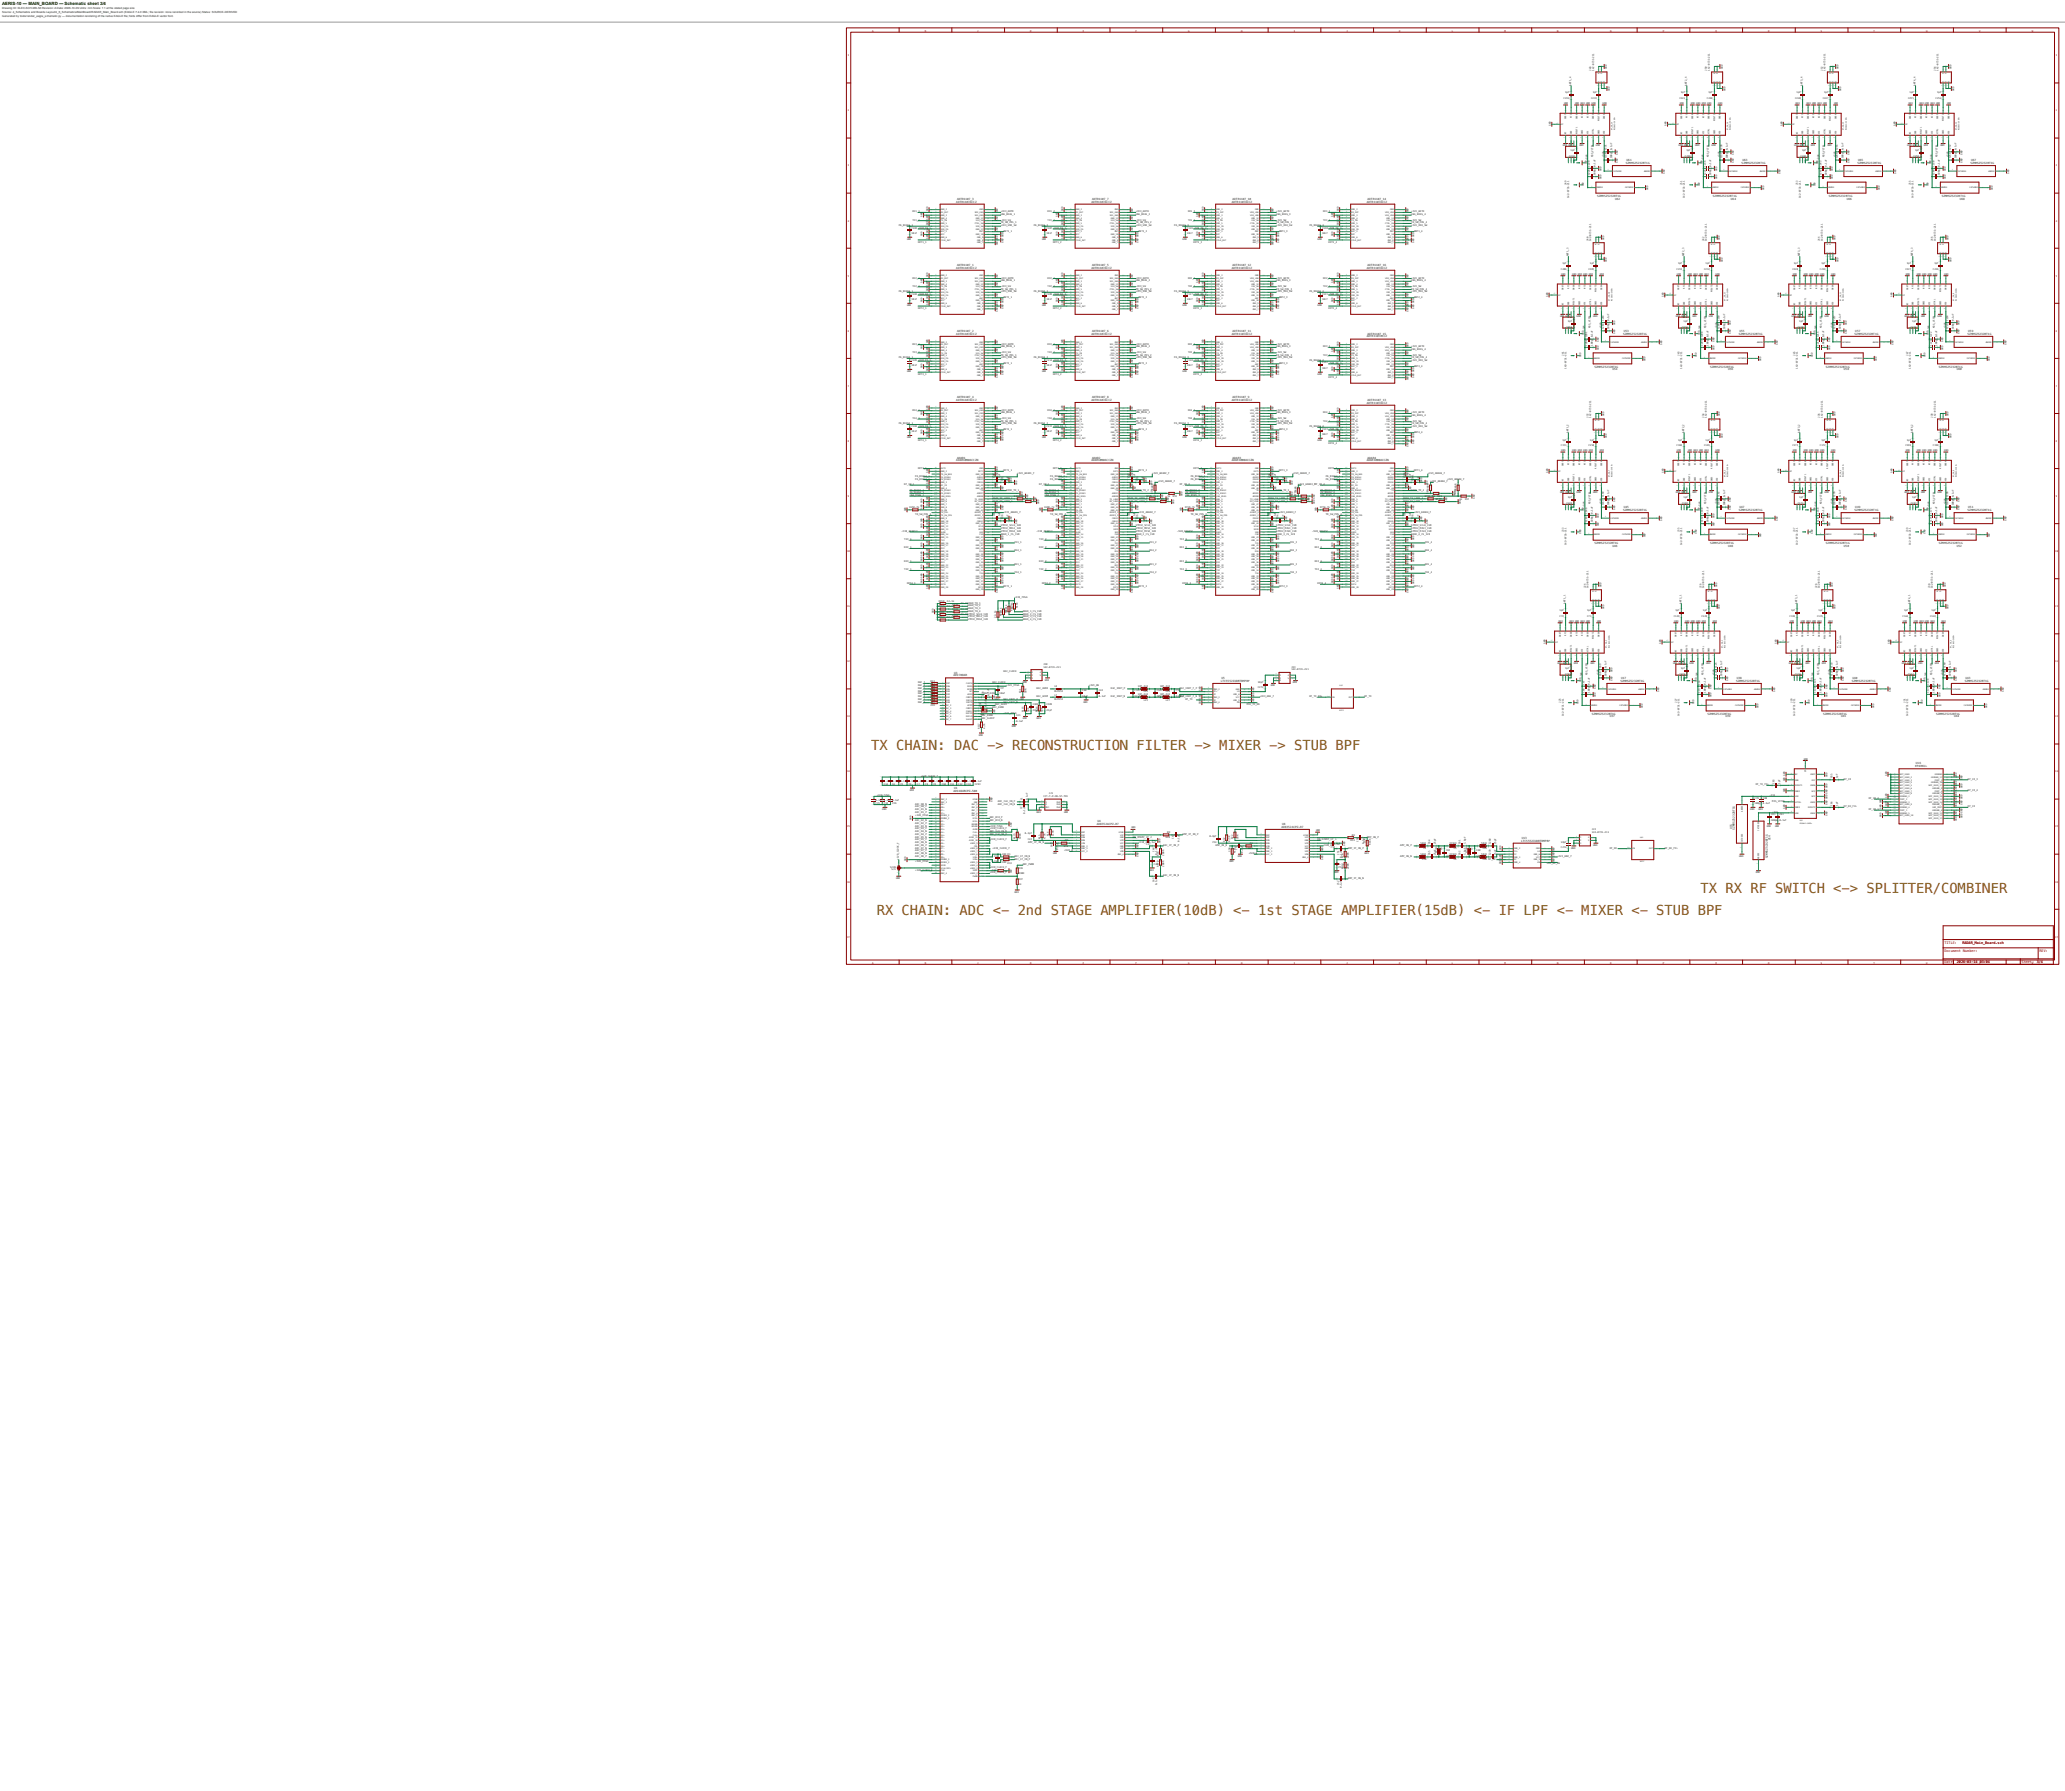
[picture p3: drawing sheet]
<svg xmlns="http://www.w3.org/2000/svg" width="1904mm" height="1652mm" viewBox="0 0 1904 1652" stroke-linecap="round" stroke-linejoin="round" font-family="sans-serif">
<defs><g id="words">
<g font-size="12.7" fill="#8b6508">
<text x="803" y="691">TX CHAIN: DAC -&gt; RECONSTRUCTION FILTER -&gt; MIXER -&gt; STUB BPF</text>
<text x="1568" y="823">TX RX RF SWITCH &lt;-&gt; SPLITTER/COMBINER</text>
<text x="808" y="844">RX CHAIN: ADC &lt;- 2nd STAGE AMPLIFIER(10dB) &lt;- 1st STAGE AMPLIFIER(15dB) &lt;- IF LPF &lt;- MIXER &lt;- STUB BPF</text>
</g>
<text font-size="4" x="2" y="5">AERIS-10 — MAIN_BOARD — Schematic sheet 3/4</text>
<g font-size="3.2" fill="#8b0000">
<text x="1792" y="870">TITLE:</text>
<text x="1809" y="870">RADAR_Main_Board.sch</text>
<text x="1792" y="878">Document Number:</text>
<text x="1880" y="878">REV:</text>
<text x="1792" y="888">Date: 2026-03-14</text>
<text x="1804" y="888">2026-03-14</text>
<text x="1825" y="888">03:04</text>
<text x="1864" y="888">Sheet:</text>
<text x="1878" y="888">3/4</text>
</g>
<g font-size="2.6" fill="#333">
<text x="2" y="9">Drawing ID: ELEC-SCH-MB-S3 Revision: A Date: 2026-10-09 Units: mm Scale: 1:1 at the stated page size</text>
<text x="2" y="12">Source: 4_Schematics and Boards Layout/4_6_Schematics/MainBoard/RADAR_Main_Board.sch (EAGLE 7.4.0 XML; file revision: none recorded in the source) Status: SOURCE-DERIVED</text>
<text x="2" y="16">Generated by tools/render_eagle_schematic.py — documentation rendering of the native EAGLE file; fonts differ from EAGLE vector font.</text>
<text x="1499" y="149">U61</text>
<text x="1606" y="149">U63</text>
<text x="1713" y="149">U65</text>
<text x="1817" y="149">U67</text>
<text x="1499" y="151">SZMMSZ5232BT1G</text>
<text x="1605" y="151">SZMMSZ5232BT1G</text>
<text x="1712" y="151">SZMMSZ5232BT1G</text>
<text x="1816" y="151">SZMMSZ5232BT1G</text>
<text x="882" y="184">ADTR1107_3</text>
<text x="1007" y="184">ADTR1107_7</text>
<text x="1136" y="184">ADTR1107_10</text>
<text x="1261" y="184">ADTR1107_14</text>
<text x="1472" y="182">SZMMSZ5232BT1G</text>
<text x="1489" y="184">U62</text>
<text x="1579" y="182">SZMMSZ5232BT1G</text>
<text x="1596" y="184">U64</text>
<text x="1686" y="182">SZMMSZ5232BT1G</text>
<text x="1702" y="184">U66</text>
<text x="1790" y="182">SZMMSZ5232BT1G</text>
<text x="1806" y="184">U68</text>
<text x="882" y="187">ADTR1107ACCZ</text>
<text x="1006" y="187">ADTR1107ACCZ</text>
<text x="1136" y="187">ADTR1107ACCZ</text>
<text x="1260" y="187">ADTR1107ACCZ</text>
<text x="882" y="245">ADTR1107_1</text>
<text x="1007" y="245">ADTR1107_5</text>
<text x="1136" y="245">ADTR1107_12</text>
<text x="1261" y="245">ADTR1107_16</text>
<text x="882" y="248">ADTR1107ACCZ</text>
<text x="1006" y="248">ADTR1107ACCZ</text>
<text x="1136" y="248">ADTR1107ACCZ</text>
<text x="1260" y="248">ADTR1107ACCZ</text>
<text x="882" y="309">ADTR1107ACCZ</text>
<text x="882" y="306">ADTR1107_2</text>
<text x="1006" y="309">ADTR1107ACCZ</text>
<text x="1007" y="306">ADTR1107_6</text>
<text x="1136" y="309">ADTR1107ACCZ</text>
<text x="1136" y="306">ADTR1107_11</text>
<text x="1260" y="311">ADTR1107ACCZ</text>
<text x="1261" y="309">ADTR1107_15</text>
<text x="1496" y="309">SZMMSZ5232BT1G</text>
<text x="1497" y="306">U53</text>
<text x="1603" y="309">SZMMSZ5232BT1G</text>
<text x="1604" y="306">U55</text>
<text x="1710" y="309">SZMMSZ5232BT1G</text>
<text x="1710" y="306">U57</text>
<text x="1814" y="309">SZMMSZ5232BT1G</text>
<text x="1814" y="306">U59</text>
<text x="1470" y="339">SZMMSZ5232BT1G</text>
<text x="1486" y="342">U54</text>
<text x="1577" y="339">SZMMSZ5232BT1G</text>
<text x="1593" y="342">U56</text>
<text x="1683" y="339">SZMMSZ5232BT1G</text>
<text x="1700" y="342">U58</text>
<text x="1787" y="339">SZMMSZ5232BT1G</text>
<text x="1804" y="342">U60</text>
<text x="882" y="370">ADTR1107ACCZ</text>
<text x="882" y="367">ADTR1107_4</text>
<text x="1006" y="370">ADTR1107ACCZ</text>
<text x="1007" y="367">ADTR1107_8</text>
<text x="1136" y="370">ADTR1107ACCZ</text>
<text x="1136" y="367">ADTR1107_9</text>
<text x="1261" y="370">ADTR1107_13</text>
<text x="1260" y="372">ADTR1107ACCZ</text>
<text x="882" y="426">ADAR1000ACCZN</text>
<text x="882" y="423">ADAR1_</text>
<text x="1006" y="426">ADAR1000ACCZN</text>
<text x="1007" y="423">ADAR2_</text>
<text x="1136" y="426">ADAR1000ACCZN</text>
<text x="1136" y="423">ADAR3_</text>
<text x="1260" y="426">ADAR1000ACCZN</text>
<text x="1261" y="423">ADAR4_</text>
<text x="1496" y="471">SZMMSZ5232BT1G</text>
<text x="1497" y="469">U45</text>
<text x="1603" y="471">SZMMSZ5232BT1G</text>
<text x="1604" y="469">U47</text>
<text x="1710" y="471">SZMMSZ5232BT1G</text>
<text x="1710" y="469">U49</text>
<text x="1814" y="471">SZMMSZ5232BT1G</text>
<text x="1814" y="469">U51</text>
<text x="1470" y="502">SZMMSZ5232BT1G</text>
<text x="1577" y="502">SZMMSZ5232BT1G</text>
<text x="1683" y="502">SZMMSZ5232BT1G</text>
<text x="1787" y="502">SZMMSZ5232BT1G</text>
<text x="1486" y="504">U46</text>
<text x="1593" y="504">U48</text>
<text x="1700" y="504">U50</text>
<text x="1804" y="504">U52</text>
<text x="879" y="624">AD9708AR</text>
<text x="880" y="621">U3</text>
<text x="1125" y="629">LTC5552IUDBTRMPBF</text>
<text x="1126" y="626">U5</text>
<text x="1494" y="629">SZMMSZ5232BT1G</text>
<text x="1494" y="626">U17</text>
<text x="1600" y="629">SZMMSZ5232BT1G</text>
<text x="1601" y="626">U38</text>
<text x="1707" y="629">SZMMSZ5232BT1G</text>
<text x="1708" y="626">U40</text>
<text x="1811" y="629">SZMMSZ5232BT1G</text>
<text x="1812" y="626">U43</text>
<text x="1467" y="659">SZMMSZ5232BT1G</text>
<text x="1574" y="659">SZMMSZ5232BT1G</text>
<text x="1681" y="659">SZMMSZ5232BT1G</text>
<text x="1785" y="659">SZMMSZ5232BT1G</text>
<text x="1484" y="662">U37</text>
<text x="1591" y="662">U39</text>
<text x="1697" y="662">U41</text>
<text x="1801" y="662">U44</text>
<text x="1766" y="707">EP4RKU+</text>
<text x="1766" y="705">U16</text>
<text x="879" y="730">AD9484BCPZ-500</text>
<text x="880" y="728">U1</text>
<text x="1011" y="761">AD8352ACPZ-R7</text>
<text x="1012" y="758">U4</text>
<text x="1182" y="761">U8</text>
<text x="1181" y="763">AD8352ACPZ-R7</text>
<text x="1597" y="765" transform="rotate(-90 1597 765)">U15</text>
<text x="1599" y="765" transform="rotate(-90 1599 765)">SZMMSZ5232BT1G</text>
<text x="1403" y="774">U13</text>
<text x="1402" y="776">LTC5552IUDBTRMPBF</text>
<text x="1632" y="775" transform="rotate(-90 1632 775)">U14</text>
<text x="1629" y="792" transform="rotate(-90 1629 792)">SZMMSZ5232BT1G</text>
</g>
<g font-size="2.2" fill="#8b0000">
<text x="804" y="29">A</text>
<text x="852" y="29">B</text>
<text x="901" y="29">C</text>
<text x="950" y="29">D</text>
<text x="998" y="29">E</text>
<text x="1047" y="29">F</text>
<text x="1095" y="29">G</text>
<text x="1144" y="29">H</text>
<text x="1193" y="29">I</text>
<text x="1241" y="29">J</text>
<text x="1290" y="29">K</text>
<text x="1338" y="29">L</text>
<text x="1387" y="29">M</text>
<text x="1436" y="29">N</text>
<text x="1484" y="29">O</text>
<text x="1533" y="29">P</text>
<text x="1581" y="29">Q</text>
<text x="1630" y="29">R</text>
<text x="1679" y="29">S</text>
<text x="1727" y="29">T</text>
<text x="1776" y="29">U</text>
<text x="1824" y="29">V</text>
<text x="1873" y="29">W</text>
<text x="782" y="52">1</text>
<text x="1895" y="52">1</text>
<text x="782" y="103">2</text>
<text x="1895" y="103">2</text>
<text x="782" y="153">3</text>
<text x="1895" y="153">3</text>
<text x="782" y="204">4</text>
<text x="1895" y="204">4</text>
<text x="782" y="255">5</text>
<text x="1895" y="255">5</text>
<text x="782" y="306">6</text>
<text x="1895" y="306">6</text>
<text x="782" y="357">7</text>
<text x="1895" y="357">7</text>
<text x="782" y="408">8</text>
<text x="1895" y="408">8</text>
<text x="782" y="458">9</text>
<text x="1895" y="458">9</text>
<text x="781" y="509">10</text>
<text x="1895" y="509">10</text>
<text x="781" y="560">11</text>
<text x="1895" y="560">11</text>
<text x="781" y="611">12</text>
<text x="1895" y="611">12</text>
<text x="781" y="662">13</text>
<text x="1895" y="662">13</text>
<text x="781" y="712">14</text>
<text x="1895" y="712">14</text>
<text x="781" y="763">15</text>
<text x="1895" y="763">15</text>
<text x="781" y="814">16</text>
<text x="1895" y="814">16</text>
<text x="781" y="865">17</text>
<text x="1895" y="865">17</text>
<text x="804" y="889">A</text>
<text x="852" y="889">B</text>
<text x="901" y="889">C</text>
<text x="950" y="889">D</text>
<text x="998" y="889">E</text>
<text x="1047" y="889">F</text>
<text x="1095" y="889">G</text>
<text x="1144" y="889">H</text>
<text x="1193" y="889">I</text>
<text x="1241" y="889">J</text>
<text x="1290" y="889">K</text>
<text x="1338" y="889">L</text>
<text x="1387" y="889">M</text>
<text x="1436" y="889">N</text>
<text x="1484" y="889">O</text>
<text x="1533" y="889">P</text>
<text x="1581" y="889">Q</text>
<text x="1630" y="889">R</text>
<text x="1679" y="889">S</text>
<text x="1727" y="889">T</text>
<text x="1776" y="889">U</text>
<text x="1824" y="889">V</text>
<text x="1873" y="889">W</text>
</g>
<g font-size="2.2" fill="#333">
<text x="1467" y="65" transform="rotate(-90 1467 65)">J48</text>
<text x="1469" y="65" transform="rotate(-90 1469 65)">142-0731-211</text>
<text x="1481" y="64" transform="rotate(-90 1481 64)">GND</text>
<text x="1574" y="65" transform="rotate(-90 1574 65)">J50</text>
<text x="1576" y="65" transform="rotate(-90 1576 65)">142-0731-211</text>
<text x="1588" y="64" transform="rotate(-90 1588 64)">GND</text>
<text x="1680" y="65" transform="rotate(-90 1680 65)">J52</text>
<text x="1683" y="65" transform="rotate(-90 1683 65)">142-0731-211</text>
<text x="1695" y="64" transform="rotate(-90 1695 64)">GND</text>
<text x="1784" y="65" transform="rotate(-90 1784 65)">J54</text>
<text x="1787" y="65" transform="rotate(-90 1787 65)">142-0731-211</text>
<text x="1799" y="64" transform="rotate(-90 1799 64)">GND</text>
<text x="1448" y="79" transform="rotate(-90 1448 79)">ANT1_4</text>
<text x="1555" y="79" transform="rotate(-90 1555 79)">ANT2_4</text>
<text x="1662" y="79" transform="rotate(-90 1662 79)">ANT3_4</text>
<text x="1766" y="79" transform="rotate(-90 1766 79)">ANT4_4</text>
<text x="1443" y="86">1pF</text>
<text x="1468" y="86">1pF</text>
<text x="1484" y="84" transform="rotate(-90 1484 84)">GND</text>
<text x="1549" y="86">1pF</text>
<text x="1575" y="86">1pF</text>
<text x="1591" y="84" transform="rotate(-90 1591 84)">GND</text>
<text x="1656" y="86">1pF</text>
<text x="1682" y="86">1pF</text>
<text x="1697" y="84" transform="rotate(-90 1697 84)">GND</text>
<text x="1760" y="86">1pF</text>
<text x="1786" y="86">1pF</text>
<text x="1801" y="84" transform="rotate(-90 1801 84)">GND</text>
<text x="1441" y="91">C234</text>
<text x="1442" y="96">GND</text>
<text x="1452" y="96">GND GND GND GND</text>
<text x="1467" y="91">C233</text>
<text x="1477" y="96">GND</text>
<text x="1548" y="91">C241</text>
<text x="1548" y="96">GND</text>
<text x="1559" y="96">GND GND GND GND</text>
<text x="1573" y="91">C240</text>
<text x="1584" y="96">GND</text>
<text x="1655" y="91">C248</text>
<text x="1655" y="96">GND</text>
<text x="1665" y="96">GND GND GND GND</text>
<text x="1680" y="91">C247</text>
<text x="1691" y="96">GND</text>
<text x="1759" y="91">C255</text>
<text x="1759" y="96">GND</text>
<text x="1769" y="96">GND GND GND GND</text>
<text x="1784" y="91">C254</text>
<text x="1795" y="96">GND</text>
<text x="1430" y="116" transform="rotate(-90 1430 116)">GND</text>
<text x="1536" y="116" transform="rotate(-90 1536 116)">GND</text>
<text x="1643" y="116" transform="rotate(-90 1643 116)">GND</text>
<text x="1747" y="116" transform="rotate(-90 1747 116)">GND</text>
<text x="1441" y="135">GN</text>
<text x="1443" y="135">D GND</text>
<text x="1456" y="135">GND</text>
<text x="1471" y="135">GND</text>
<text x="1547" y="135">GN</text>
<text x="1550" y="135">D GND</text>
<text x="1563" y="135">GND</text>
<text x="1578" y="135">GND</text>
<text x="1654" y="135">GN</text>
<text x="1657" y="135">D GND</text>
<text x="1669" y="135">GND</text>
<text x="1685" y="135">GND</text>
<text x="1758" y="135">GN</text>
<text x="1761" y="135">D GND</text>
<text x="1773" y="135">GND</text>
<text x="1789" y="135">GND</text>
<text x="1448" y="140">1pF</text>
<text x="1481" y="138" transform="rotate(-90 1481 138)">C231</text>
<text x="1486" y="138" transform="rotate(-90 1486 138)">0.1uF</text>
<text x="1491" y="143" transform="rotate(-90 1491 143)">GND</text>
<text x="1555" y="140">1pF</text>
<text x="1588" y="138" transform="rotate(-90 1588 138)">C238</text>
<text x="1593" y="138" transform="rotate(-90 1593 138)">0.1uF</text>
<text x="1598" y="143" transform="rotate(-90 1598 143)">GND</text>
<text x="1661" y="140">1pF</text>
<text x="1694" y="138" transform="rotate(-90 1694 138)">C245</text>
<text x="1699" y="138" transform="rotate(-90 1699 138)">0.1uF</text>
<text x="1705" y="143" transform="rotate(-90 1705 143)">GND</text>
<text x="1765" y="140">1pF</text>
<text x="1798" y="138" transform="rotate(-90 1798 138)">C252</text>
<text x="1804" y="138" transform="rotate(-90 1804 138)">0.1uF</text>
<text x="1809" y="143" transform="rotate(-90 1809 143)">GND</text>
<text x="1446" y="145">C232</text>
<text x="1464" y="148" transform="rotate(-90 1464 148)">-3V4</text>
<text x="1469" y="145" transform="rotate(-90 1469 145)">M3S_VCTRL</text>
<text x="1479" y="145" transform="rotate(-90 1479 145)">+3V4</text>
<text x="1481" y="146" transform="rotate(-90 1481 146)">C230</text>
<text x="1486" y="146" transform="rotate(-90 1486 146)">100pF</text>
<text x="1553" y="145">C239</text>
<text x="1570" y="148" transform="rotate(-90 1570 148)">-3V4</text>
<text x="1575" y="145" transform="rotate(-90 1575 145)">M3S_VCTRL</text>
<text x="1585" y="145" transform="rotate(-90 1585 145)">+3V4</text>
<text x="1588" y="146" transform="rotate(-90 1588 146)">C237</text>
<text x="1593" y="146" transform="rotate(-90 1593 146)">100pF</text>
<text x="1660" y="145">C246</text>
<text x="1677" y="148" transform="rotate(-90 1677 148)">-3V4</text>
<text x="1682" y="145" transform="rotate(-90 1682 145)">M3S_VCTRL</text>
<text x="1692" y="145" transform="rotate(-90 1692 145)">+3V4</text>
<text x="1694" y="146" transform="rotate(-90 1694 146)">C244</text>
<text x="1699" y="146" transform="rotate(-90 1699 146)">100pF</text>
<text x="1764" y="145">C253</text>
<text x="1781" y="148" transform="rotate(-90 1781 148)">-3V4</text>
<text x="1786" y="145" transform="rotate(-90 1786 145)">M3S_VCTRL</text>
<text x="1796" y="145" transform="rotate(-90 1796 145)">+3V4</text>
<text x="1798" y="146" transform="rotate(-90 1798 146)">C251</text>
<text x="1804" y="146" transform="rotate(-90 1804 146)">100pF</text>
<text x="1463" y="152" transform="rotate(-90 1463 152)">GND</text>
<text x="1466" y="154" transform="rotate(-90 1466 154)">C229</text>
<text x="1471" y="154" transform="rotate(-90 1471 154)">0.1uF</text>
<text x="1491" y="150" transform="rotate(-90 1491 150)">GND</text>
<text x="1569" y="152" transform="rotate(-90 1569 152)">GND</text>
<text x="1572" y="154" transform="rotate(-90 1572 154)">C236</text>
<text x="1577" y="154" transform="rotate(-90 1577 154)">0.1uF</text>
<text x="1598" y="150" transform="rotate(-90 1598 150)">GND</text>
<text x="1676" y="152" transform="rotate(-90 1676 152)">GND</text>
<text x="1679" y="154" transform="rotate(-90 1679 154)">C243</text>
<text x="1684" y="154" transform="rotate(-90 1684 154)">0.1uF</text>
<text x="1705" y="150" transform="rotate(-90 1705 150)">GND</text>
<text x="1780" y="152" transform="rotate(-90 1780 152)">GND</text>
<text x="1783" y="154" transform="rotate(-90 1783 154)">C250</text>
<text x="1788" y="154" transform="rotate(-90 1788 154)">0.1uF</text>
<text x="1809" y="150" transform="rotate(-90 1809 150)">GND</text>
<text x="1466" y="161" transform="rotate(-90 1466 161)">C228</text>
<text x="1471" y="161" transform="rotate(-90 1471 161)">100pF</text>
<text x="1476" y="158" transform="rotate(-90 1476 158)">GND</text>
<text x="1535" y="160" transform="rotate(-90 1535 160)">GND</text>
<text x="1572" y="161" transform="rotate(-90 1572 161)">C235</text>
<text x="1577" y="161" transform="rotate(-90 1577 161)">100pF</text>
<text x="1583" y="158" transform="rotate(-90 1583 158)">GND</text>
<text x="1641" y="160" transform="rotate(-90 1641 160)">GND</text>
<text x="1679" y="161" transform="rotate(-90 1679 161)">C242</text>
<text x="1684" y="161" transform="rotate(-90 1684 161)">100pF</text>
<text x="1690" y="158" transform="rotate(-90 1690 158)">GND</text>
<text x="1748" y="160" transform="rotate(-90 1748 160)">GND</text>
<text x="1783" y="161" transform="rotate(-90 1783 161)">C249</text>
<text x="1788" y="161" transform="rotate(-90 1788 161)">100pF</text>
<text x="1794" y="158" transform="rotate(-90 1794 158)">GND</text>
<text x="1852" y="160" transform="rotate(-90 1852 160)">GND</text>
<text x="1476" y="165" transform="rotate(-90 1476 165)">GND</text>
<text x="1583" y="165" transform="rotate(-90 1583 165)">GND</text>
<text x="1690" y="165" transform="rotate(-90 1690 165)">GND</text>
<text x="1794" y="165" transform="rotate(-90 1794 165)">GND</text>
<text x="1444" y="171" transform="rotate(-90 1444 171)">J49</text>
<text x="1460" y="172" transform="rotate(-90 1460 172)">GND</text>
<text x="1551" y="171" transform="rotate(-90 1551 171)">J51</text>
<text x="1567" y="172" transform="rotate(-90 1567 172)">GND</text>
<text x="1657" y="171" transform="rotate(-90 1657 171)">J53</text>
<text x="1674" y="172" transform="rotate(-90 1674 172)">GND</text>
<text x="1762" y="171" transform="rotate(-90 1762 171)">J55</text>
<text x="1778" y="172" transform="rotate(-90 1778 172)">GND</text>
<text x="1519" y="176" transform="rotate(-90 1519 176)">GND</text>
<text x="1626" y="176" transform="rotate(-90 1626 176)">GND</text>
<text x="1733" y="176" transform="rotate(-90 1733 176)">GND</text>
<text x="1837" y="176" transform="rotate(-90 1837 176)">GND</text>
<text x="1447" y="183" transform="rotate(-90 1447 183)">142-0731-211</text>
<text x="1553" y="183" transform="rotate(-90 1553 183)">142-0731-211</text>
<text x="1660" y="183" transform="rotate(-90 1660 183)">142-0731-211</text>
<text x="1764" y="183" transform="rotate(-90 1764 183)">142-0731-211</text>
<text x="841" y="196">RX1_1</text>
<text x="856" y="195" transform="rotate(-90 856 195)">GND</text>
<text x="920" y="196" transform="rotate(-90 920 196)">GND</text>
<text x="922" y="196">+3V3_ADTR</text>
<text x="966" y="196">RX1_2</text>
<text x="980" y="195" transform="rotate(-90 980 195)">GND</text>
<text x="1044" y="196" transform="rotate(-90 1044 196)">GND</text>
<text x="1047" y="196">+3V3_ADTR</text>
<text x="1095" y="196">RX1_3</text>
<text x="1110" y="195" transform="rotate(-90 1110 195)">GND</text>
<text x="1174" y="196" transform="rotate(-90 1174 196)">GND</text>
<text x="1176" y="196">+3V3_ADTR</text>
<text x="1220" y="196">RX1_4</text>
<text x="1234" y="195" transform="rotate(-90 1234 195)">GND</text>
<text x="1298" y="196" transform="rotate(-90 1298 196)">GND</text>
<text x="1301" y="196">+3V3_ADTR</text>
<text x="841" y="204">TX1_1</text>
<text x="851" y="200" transform="rotate(-90 851 200)">GND</text>
<text x="856" y="202" transform="rotate(-90 856 202)">GND</text>
<text x="920" y="204" transform="rotate(-90 920 204)">GND</text>
<text x="922" y="204">-3V3_SW</text>
<text x="922" y="198">LNA_BIAS_1</text>
<text x="966" y="204">TX1_2</text>
<text x="975" y="200" transform="rotate(-90 975 200)">GND</text>
<text x="980" y="202" transform="rotate(-90 980 202)">GND</text>
<text x="1044" y="204" transform="rotate(-90 1044 204)">GND</text>
<text x="1047" y="204">-3V3_SW</text>
<text x="1047" y="198">LNA_BIAS_2</text>
<text x="1095" y="204">TX1_3</text>
<text x="1105" y="200" transform="rotate(-90 1105 200)">GND</text>
<text x="1110" y="202" transform="rotate(-90 1110 202)">GND</text>
<text x="1174" y="204" transform="rotate(-90 1174 204)">GND</text>
<text x="1176" y="204">-3V3_SW</text>
<text x="1176" y="198">LNA_BIAS_3</text>
<text x="1220" y="204">TX1_4</text>
<text x="1229" y="200" transform="rotate(-90 1229 200)">GND</text>
<text x="1234" y="202" transform="rotate(-90 1234 202)">GND</text>
<text x="1298" y="204" transform="rotate(-90 1298 204)">GND</text>
<text x="1301" y="204">-3V3_SW</text>
<text x="1301" y="198">LNA_BIAS_4</text>
<text x="829" y="209">PA_BIAS1</text>
<text x="839" y="209">_1</text>
<text x="856" y="208" transform="rotate(-90 856 208)">GND</text>
<text x="922" y="206">TR_SW_POS_1</text>
<text x="922" y="209">+3V3_VDD_SW</text>
<text x="953" y="209">PA_BIAS1</text>
<text x="964" y="209">_2</text>
<text x="980" y="208" transform="rotate(-90 980 208)">GND</text>
<text x="1047" y="206">TR_SW_POS_2</text>
<text x="1047" y="209">+3V3_VDD_SW</text>
<text x="1083" y="209">PA_BIAS1</text>
<text x="1093" y="209">_3</text>
<text x="1110" y="208" transform="rotate(-90 1110 208)">GND</text>
<text x="1176" y="206">TR_SW_POS_3</text>
<text x="1176" y="209">+3V3_VDD_SW</text>
<text x="1207" y="209">PA_BIAS1</text>
<text x="1218" y="209">_4</text>
<text x="1234" y="208" transform="rotate(-90 1234 208)">GND</text>
<text x="1301" y="206">TR_SW_POS_4</text>
<text x="1301" y="209">+3V3_VDD_SW</text>
<text x="840" y="211">C103 +5V0_PA_1</text>
<text x="840" y="216">10nF</text>
<text x="856" y="215" transform="rotate(-90 856 215)">GND</text>
<text x="920" y="214" transform="rotate(-90 920 214)">GND</text>
<text x="925" y="214">ANT1_1</text>
<text x="965" y="211">C107 +5V0_PA_1</text>
<text x="965" y="216">10nF</text>
<text x="980" y="215" transform="rotate(-90 980 215)">GND</text>
<text x="1044" y="214" transform="rotate(-90 1044 214)">GND</text>
<text x="1049" y="214">ANT1_2</text>
<text x="1094" y="211">C116 +5V0_PA_2</text>
<text x="1094" y="216">10nF</text>
<text x="1110" y="215" transform="rotate(-90 1110 215)">GND</text>
<text x="1174" y="214" transform="rotate(-90 1174 214)">GND</text>
<text x="1179" y="214">ANT1_3</text>
<text x="1219" y="211">C120 +5V0_PA_3</text>
<text x="1219" y="216">10nF</text>
<text x="1234" y="215" transform="rotate(-90 1234 215)">GND</text>
<text x="1298" y="214" transform="rotate(-90 1298 214)">GND</text>
<text x="1304" y="214">ANT1_4</text>
<text x="836" y="221">GND</text>
<text x="851" y="218" transform="rotate(-90 851 218)">GND</text>
<text x="856" y="220" transform="rotate(-90 856 220)">GND</text>
<text x="961" y="221">GND</text>
<text x="975" y="218" transform="rotate(-90 975 218)">GND</text>
<text x="980" y="220" transform="rotate(-90 980 220)">GND</text>
<text x="1090" y="221">GND</text>
<text x="1105" y="218" transform="rotate(-90 1105 218)">GND</text>
<text x="1110" y="220" transform="rotate(-90 1110 220)">GND</text>
<text x="1215" y="221">GND</text>
<text x="1229" y="218" transform="rotate(-90 1229 218)">GND</text>
<text x="1234" y="220" transform="rotate(-90 1234 220)">GND</text>
<text x="1479" y="221" transform="rotate(-90 1479 221)">GND</text>
<text x="1585" y="221" transform="rotate(-90 1585 221)">GND</text>
<text x="1692" y="221" transform="rotate(-90 1692 221)">GND</text>
<text x="1796" y="221" transform="rotate(-90 1796 221)">GND</text>
<text x="846" y="224">DET1_1</text>
<text x="920" y="226" transform="rotate(-90 920 226)">GND GND</text>
<text x="925" y="224" transform="rotate(-90 925 224)">GND GND</text>
<text x="971" y="224">DET1_2</text>
<text x="1044" y="226" transform="rotate(-90 1044 226)">GND GND</text>
<text x="1049" y="224" transform="rotate(-90 1049 224)">GND GND</text>
<text x="1100" y="224">DET1_3</text>
<text x="1174" y="226" transform="rotate(-90 1174 226)">GND GND</text>
<text x="1179" y="224" transform="rotate(-90 1179 224)">GND GND</text>
<text x="1225" y="224">DET1_4</text>
<text x="1298" y="226" transform="rotate(-90 1298 226)">GND GND</text>
<text x="1304" y="224" transform="rotate(-90 1304 224)">GND GND</text>
<text x="1464" y="223" transform="rotate(-90 1464 223)">J40</text>
<text x="1467" y="223" transform="rotate(-90 1467 223)">142-0731-211</text>
<text x="1571" y="223" transform="rotate(-90 1571 223)">J42</text>
<text x="1574" y="223" transform="rotate(-90 1574 223)">142-0731-211</text>
<text x="1678" y="223" transform="rotate(-90 1678 223)">J44</text>
<text x="1680" y="223" transform="rotate(-90 1680 223)">142-0731-211</text>
<text x="1782" y="223" transform="rotate(-90 1782 223)">J46</text>
<text x="1784" y="223" transform="rotate(-90 1784 223)">142-0731-211</text>
<text x="1446" y="237" transform="rotate(-90 1446 237)">ANT1_3</text>
<text x="1552" y="237" transform="rotate(-90 1552 237)">ANT2_3</text>
<text x="1659" y="237" transform="rotate(-90 1659 237)">ANT3_3</text>
<text x="1763" y="237" transform="rotate(-90 1763 237)">ANT4_3</text>
<text x="1440" y="244">1pF</text>
<text x="1466" y="244">1pF</text>
<text x="1481" y="242" transform="rotate(-90 1481 242)">GND</text>
<text x="1547" y="244">1pF</text>
<text x="1572" y="244">1pF</text>
<text x="1588" y="242" transform="rotate(-90 1588 242)">GND</text>
<text x="1654" y="244">1pF</text>
<text x="1679" y="244">1pF</text>
<text x="1695" y="242" transform="rotate(-90 1695 242)">GND</text>
<text x="1758" y="244">1pF</text>
<text x="1783" y="244">1pF</text>
<text x="1799" y="242" transform="rotate(-90 1799 242)">GND</text>
<text x="1439" y="249">C206</text>
<text x="1464" y="249">C205</text>
<text x="1546" y="249">C213</text>
<text x="1571" y="249">C212</text>
<text x="1652" y="249">C220</text>
<text x="1678" y="249">C219</text>
<text x="1756" y="249">C227</text>
<text x="1782" y="249">C226</text>
<text x="841" y="257">RX2_1</text>
<text x="856" y="256" transform="rotate(-90 856 256)">GND</text>
<text x="920" y="257" transform="rotate(-90 920 257)">GND</text>
<text x="922" y="257">+3V3_ADTR</text>
<text x="966" y="257">RX2_2</text>
<text x="980" y="256" transform="rotate(-90 980 256)">GND</text>
<text x="1044" y="257" transform="rotate(-90 1044 257)">GND</text>
<text x="1047" y="257">+3V3_ADTR</text>
<text x="1095" y="257">RX2_3</text>
<text x="1110" y="256" transform="rotate(-90 1110 256)">GND</text>
<text x="1174" y="257" transform="rotate(-90 1174 257)">GND</text>
<text x="1176" y="257">+3V3_ADTR</text>
<text x="1220" y="257">RX2_4</text>
<text x="1234" y="256" transform="rotate(-90 1234 256)">GND</text>
<text x="1298" y="257" transform="rotate(-90 1298 257)">GND</text>
<text x="1301" y="257">+3V3_ADTR</text>
<text x="1439" y="253">GND</text>
<text x="1449" y="253">GND GND GND GND</text>
<text x="1475" y="253">GND</text>
<text x="1546" y="253">GND</text>
<text x="1556" y="253">GND GND GND GND</text>
<text x="1581" y="253">GND</text>
<text x="1653" y="253">GND</text>
<text x="1663" y="253">GND GND GND GND</text>
<text x="1688" y="253">GND</text>
<text x="1757" y="253">GND</text>
<text x="1767" y="253">GND GND GND GND</text>
<text x="1792" y="253">GND</text>
<text x="851" y="261" transform="rotate(-90 851 261)">GND</text>
<text x="856" y="263" transform="rotate(-90 856 263)">GND</text>
<text x="922" y="259">LNA_BIAS_1</text>
<text x="975" y="261" transform="rotate(-90 975 261)">GND</text>
<text x="980" y="263" transform="rotate(-90 980 263)">GND</text>
<text x="1047" y="259">LNA_BIAS_2</text>
<text x="1105" y="261" transform="rotate(-90 1105 261)">GND</text>
<text x="1110" y="263" transform="rotate(-90 1110 263)">GND</text>
<text x="1176" y="259">LNA_BIAS_3</text>
<text x="1229" y="261" transform="rotate(-90 1229 261)">GND</text>
<text x="1234" y="263" transform="rotate(-90 1234 263)">GND</text>
<text x="1301" y="259">LNA_BIAS_4</text>
<text x="829" y="270">PA_BIAS2_1</text>
<text x="841" y="264">TX2_1</text>
<text x="856" y="268" transform="rotate(-90 856 268)">GND</text>
<text x="920" y="264" transform="rotate(-90 920 264)">GND</text>
<text x="922" y="264">-3V3_SW</text>
<text x="922" y="267">TR_SW_POS_1</text>
<text x="922" y="270">+3V3_VDD_SW</text>
<text x="953" y="270">PA_BIAS2_2</text>
<text x="966" y="264">TX2_2</text>
<text x="980" y="268" transform="rotate(-90 980 268)">GND</text>
<text x="1044" y="264" transform="rotate(-90 1044 264)">GND</text>
<text x="1047" y="264">-3V3_SW</text>
<text x="1047" y="267">TR_SW_POS_2</text>
<text x="1047" y="270">+3V3_VDD_SW</text>
<text x="1083" y="270">PA_BIAS2_3</text>
<text x="1095" y="264">TX2_3</text>
<text x="1110" y="268" transform="rotate(-90 1110 268)">GND</text>
<text x="1174" y="264" transform="rotate(-90 1174 264)">GND</text>
<text x="1176" y="264">-3V3_SW</text>
<text x="1176" y="267">TR_SW_POS_3</text>
<text x="1176" y="270">+3V3_VDD_SW</text>
<text x="1207" y="270">PA_BIAS2_4</text>
<text x="1220" y="264">TX2_4</text>
<text x="1234" y="268" transform="rotate(-90 1234 268)">GND</text>
<text x="1298" y="264" transform="rotate(-90 1298 264)">GND</text>
<text x="1301" y="264">-3V3_SW</text>
<text x="1301" y="267">TR_SW_POS_4</text>
<text x="1301" y="270">+3V3_VDD_SW</text>
<text x="840" y="272">C102 +5V0_PA_1</text>
<text x="920" y="275" transform="rotate(-90 920 275)">GND</text>
<text x="925" y="275">ANT2_1</text>
<text x="965" y="272">C106 +5V0_PA_2</text>
<text x="1044" y="275" transform="rotate(-90 1044 275)">GND</text>
<text x="1049" y="275">ANT2_2</text>
<text x="1094" y="272">C117 +5V0_PA_2</text>
<text x="1174" y="275" transform="rotate(-90 1174 275)">GND</text>
<text x="1179" y="275">ANT2_3</text>
<text x="1219" y="272">C121 +5V0_PA_3</text>
<text x="1298" y="275" transform="rotate(-90 1298 275)">GND</text>
<text x="1304" y="275">ANT2_4</text>
<text x="1427" y="274" transform="rotate(-90 1427 274)">GND</text>
<text x="1534" y="274" transform="rotate(-90 1534 274)">GND</text>
<text x="1640" y="274" transform="rotate(-90 1640 274)">GND</text>
<text x="1745" y="274" transform="rotate(-90 1745 274)">GND</text>
<text x="840" y="277">10nF</text>
<text x="851" y="279" transform="rotate(-90 851 279)">GND</text>
<text x="856" y="281" transform="rotate(-90 856 281)">GND</text>
<text x="856" y="276" transform="rotate(-90 856 276)">GND</text>
<text x="965" y="277">10nF</text>
<text x="975" y="279" transform="rotate(-90 975 279)">GND</text>
<text x="980" y="281" transform="rotate(-90 980 281)">GND</text>
<text x="980" y="276" transform="rotate(-90 980 276)">GND</text>
<text x="1094" y="277">10nF</text>
<text x="1105" y="279" transform="rotate(-90 1105 279)">GND</text>
<text x="1110" y="281" transform="rotate(-90 1110 281)">GND</text>
<text x="1110" y="276" transform="rotate(-90 1110 276)">GND</text>
<text x="1219" y="277">10nF</text>
<text x="1229" y="279" transform="rotate(-90 1229 279)">GND</text>
<text x="1234" y="281" transform="rotate(-90 1234 281)">GND</text>
<text x="1234" y="276" transform="rotate(-90 1234 276)">GND</text>
<text x="836" y="282">GND</text>
<text x="846" y="285">DET2_1</text>
<text x="920" y="287" transform="rotate(-90 920 287)">GND</text>
<text x="920" y="282" transform="rotate(-90 920 282)">GND</text>
<text x="925" y="285" transform="rotate(-90 925 285)">GND GND</text>
<text x="961" y="282">GND</text>
<text x="971" y="285">DET2_2</text>
<text x="1044" y="287" transform="rotate(-90 1044 287)">GND</text>
<text x="1044" y="282" transform="rotate(-90 1044 282)">GND</text>
<text x="1049" y="285" transform="rotate(-90 1049 285)">GND GND</text>
<text x="1090" y="282">GND</text>
<text x="1100" y="285">DET2_3</text>
<text x="1174" y="287" transform="rotate(-90 1174 287)">GND</text>
<text x="1174" y="282" transform="rotate(-90 1174 282)">GND</text>
<text x="1179" y="285" transform="rotate(-90 1179 285)">GND GND</text>
<text x="1215" y="282">GND</text>
<text x="1225" y="285">DET2_4</text>
<text x="1298" y="287" transform="rotate(-90 1298 287)">GND</text>
<text x="1298" y="282" transform="rotate(-90 1298 282)">GND</text>
<text x="1304" y="285" transform="rotate(-90 1304 285)">GND GND</text>
<text x="1438" y="292">GN</text>
<text x="1441" y="292">D GND</text>
<text x="1453" y="292">GND</text>
<text x="1469" y="292">GND</text>
<text x="1545" y="292">GN</text>
<text x="1547" y="292">D GND</text>
<text x="1560" y="292">GND</text>
<text x="1575" y="292">GND</text>
<text x="1651" y="292">GN</text>
<text x="1654" y="292">D GND</text>
<text x="1667" y="292">GND</text>
<text x="1682" y="292">GND</text>
<text x="1756" y="292">GN</text>
<text x="1758" y="292">D GND</text>
<text x="1771" y="292">GND</text>
<text x="1786" y="292">GND</text>
<text x="1445" y="297">1pF</text>
<text x="1478" y="296" transform="rotate(-90 1478 296)">C203</text>
<text x="1483" y="296" transform="rotate(-90 1483 296)">0.1uF</text>
<text x="1552" y="297">1pF</text>
<text x="1585" y="296" transform="rotate(-90 1585 296)">C210</text>
<text x="1590" y="296" transform="rotate(-90 1590 296)">0.1uF</text>
<text x="1659" y="297">1pF</text>
<text x="1692" y="296" transform="rotate(-90 1692 296)">C217</text>
<text x="1697" y="296" transform="rotate(-90 1697 296)">0.1uF</text>
<text x="1763" y="297">1pF</text>
<text x="1796" y="296" transform="rotate(-90 1796 296)">C224</text>
<text x="1801" y="296" transform="rotate(-90 1801 296)">0.1uF</text>
<text x="1444" y="302">C204</text>
<text x="1461" y="305" transform="rotate(-90 1461 305)">-3V4</text>
<text x="1466" y="303" transform="rotate(-90 1466 303)">M3S_VCTRL</text>
<text x="1476" y="303" transform="rotate(-90 1476 303)">+3V4</text>
<text x="1478" y="304" transform="rotate(-90 1478 304)">C202</text>
<text x="1483" y="304" transform="rotate(-90 1483 304)">100pF</text>
<text x="1489" y="300" transform="rotate(-90 1489 300)">GND</text>
<text x="1551" y="302">C211</text>
<text x="1568" y="305" transform="rotate(-90 1568 305)">-3V4</text>
<text x="1573" y="303" transform="rotate(-90 1573 303)">M3S_VCTRL</text>
<text x="1583" y="303" transform="rotate(-90 1583 303)">+3V4</text>
<text x="1585" y="304" transform="rotate(-90 1585 304)">C209</text>
<text x="1590" y="304" transform="rotate(-90 1590 304)">100pF</text>
<text x="1596" y="300" transform="rotate(-90 1596 300)">GND</text>
<text x="1657" y="302">C218</text>
<text x="1674" y="305" transform="rotate(-90 1674 305)">-3V4</text>
<text x="1679" y="303" transform="rotate(-90 1679 303)">M3S_VCTRL</text>
<text x="1690" y="303" transform="rotate(-90 1690 303)">+3V4</text>
<text x="1692" y="304" transform="rotate(-90 1692 304)">C216</text>
<text x="1697" y="304" transform="rotate(-90 1697 304)">100pF</text>
<text x="1702" y="300" transform="rotate(-90 1702 300)">GND</text>
<text x="1761" y="302">C225</text>
<text x="1779" y="305" transform="rotate(-90 1779 305)">-3V4</text>
<text x="1784" y="303" transform="rotate(-90 1784 303)">M3S_VCTRL</text>
<text x="1794" y="303" transform="rotate(-90 1794 303)">+3V4</text>
<text x="1796" y="304" transform="rotate(-90 1796 304)">C223</text>
<text x="1801" y="304" transform="rotate(-90 1801 304)">100pF</text>
<text x="1806" y="300" transform="rotate(-90 1806 300)">GND</text>
<text x="1460" y="309" transform="rotate(-90 1460 309)">GND</text>
<text x="1463" y="311" transform="rotate(-90 1463 311)">C201</text>
<text x="1468" y="311" transform="rotate(-90 1468 311)">0.1uF</text>
<text x="1489" y="308" transform="rotate(-90 1489 308)">GND</text>
<text x="1567" y="309" transform="rotate(-90 1567 309)">GND</text>
<text x="1570" y="311" transform="rotate(-90 1570 311)">C208</text>
<text x="1575" y="311" transform="rotate(-90 1575 311)">0.1uF</text>
<text x="1596" y="308" transform="rotate(-90 1596 308)">GND</text>
<text x="1674" y="309" transform="rotate(-90 1674 309)">GND</text>
<text x="1677" y="311" transform="rotate(-90 1677 311)">C215</text>
<text x="1682" y="311" transform="rotate(-90 1682 311)">0.1uF</text>
<text x="1702" y="308" transform="rotate(-90 1702 308)">GND</text>
<text x="1778" y="309" transform="rotate(-90 1778 309)">GND</text>
<text x="1781" y="311" transform="rotate(-90 1781 311)">C222</text>
<text x="1786" y="311" transform="rotate(-90 1786 311)">0.1uF</text>
<text x="1806" y="308" transform="rotate(-90 1806 308)">GND</text>
<text x="841" y="318">RX3_1</text>
<text x="856" y="317" transform="rotate(-90 856 317)">GND</text>
<text x="920" y="318" transform="rotate(-90 920 318)">GND</text>
<text x="922" y="318">+3V3_ADTR</text>
<text x="966" y="318">RX3_2</text>
<text x="980" y="317" transform="rotate(-90 980 317)">GND</text>
<text x="1044" y="318" transform="rotate(-90 1044 318)">GND</text>
<text x="1047" y="318">+3V3_ADTR</text>
<text x="1095" y="318">RX3_3</text>
<text x="1110" y="317" transform="rotate(-90 1110 317)">GND</text>
<text x="1174" y="318" transform="rotate(-90 1174 318)">GND</text>
<text x="1176" y="318">+3V3_ADTR</text>
<text x="1474" y="315" transform="rotate(-90 1474 315)">GND</text>
<text x="1532" y="318" transform="rotate(-90 1532 318)">GND</text>
<text x="1580" y="315" transform="rotate(-90 1580 315)">GND</text>
<text x="1639" y="318" transform="rotate(-90 1639 318)">GND</text>
<text x="1687" y="315" transform="rotate(-90 1687 315)">GND</text>
<text x="1745" y="318" transform="rotate(-90 1745 318)">GND</text>
<text x="1791" y="315" transform="rotate(-90 1791 315)">GND</text>
<text x="1850" y="318" transform="rotate(-90 1850 318)">GND</text>
<text x="851" y="322" transform="rotate(-90 851 322)">GND</text>
<text x="922" y="320">LNA_BIAS_1</text>
<text x="975" y="322" transform="rotate(-90 975 322)">GND</text>
<text x="1047" y="320">LNA_BIAS_2</text>
<text x="1105" y="322" transform="rotate(-90 1105 322)">GND</text>
<text x="1176" y="320">LNA_BIAS_3</text>
<text x="1220" y="320">RX3_4</text>
<text x="1234" y="319" transform="rotate(-90 1234 319)">GND</text>
<text x="1298" y="320" transform="rotate(-90 1298 320)">GND</text>
<text x="1301" y="323">LNA_BIAS_4</text>
<text x="1301" y="320">+3V3_ADTR</text>
<text x="1463" y="319" transform="rotate(-90 1463 319)">C200</text>
<text x="1468" y="319" transform="rotate(-90 1468 319)">100pF</text>
<text x="1474" y="323" transform="rotate(-90 1474 323)">GND</text>
<text x="1570" y="319" transform="rotate(-90 1570 319)">C207</text>
<text x="1575" y="319" transform="rotate(-90 1575 319)">100pF</text>
<text x="1580" y="323" transform="rotate(-90 1580 323)">GND</text>
<text x="1677" y="319" transform="rotate(-90 1677 319)">C214</text>
<text x="1682" y="319" transform="rotate(-90 1682 319)">100pF</text>
<text x="1687" y="323" transform="rotate(-90 1687 323)">GND</text>
<text x="1781" y="319" transform="rotate(-90 1781 319)">C221</text>
<text x="1786" y="319" transform="rotate(-90 1786 319)">100pF</text>
<text x="1791" y="323" transform="rotate(-90 1791 323)">GND</text>
<text x="841" y="325">TX3_1</text>
<text x="856" y="329" transform="rotate(-90 856 329)">GND</text>
<text x="856" y="324" transform="rotate(-90 856 324)">GND</text>
<text x="920" y="325" transform="rotate(-90 920 325)">GND</text>
<text x="922" y="325">-3V3_SW</text>
<text x="922" y="328">TR_SW_POS_1</text>
<text x="966" y="325">TX3_2</text>
<text x="980" y="329" transform="rotate(-90 980 329)">GND</text>
<text x="980" y="324" transform="rotate(-90 980 324)">GND</text>
<text x="1044" y="325" transform="rotate(-90 1044 325)">GND</text>
<text x="1047" y="325">-3V3_SW</text>
<text x="1047" y="328">TR_SW_POS_2</text>
<text x="1095" y="325">TX3_3</text>
<text x="1110" y="329" transform="rotate(-90 1110 329)">GND</text>
<text x="1110" y="324" transform="rotate(-90 1110 324)">GND</text>
<text x="1174" y="325" transform="rotate(-90 1174 325)">GND</text>
<text x="1176" y="325">-3V3_SW</text>
<text x="1176" y="328">TR_SW_POS_3</text>
<text x="1220" y="328">TX3_4</text>
<text x="1229" y="324" transform="rotate(-90 1229 324)">GND</text>
<text x="1234" y="327" transform="rotate(-90 1234 327)">GND</text>
<text x="1298" y="328" transform="rotate(-90 1298 328)">GND</text>
<text x="1301" y="328">-3V3_SW</text>
<text x="1441" y="328" transform="rotate(-90 1441 328)">J41</text>
<text x="1458" y="329" transform="rotate(-90 1458 329)">GND</text>
<text x="1548" y="328" transform="rotate(-90 1548 328)">J43</text>
<text x="1564" y="329" transform="rotate(-90 1564 329)">GND</text>
<text x="1655" y="328" transform="rotate(-90 1655 328)">J45</text>
<text x="1671" y="329" transform="rotate(-90 1671 329)">GND</text>
<text x="1759" y="328" transform="rotate(-90 1759 328)">J47</text>
<text x="1775" y="329" transform="rotate(-90 1775 329)">GND</text>
<text x="829" y="331">PA_BIAS3</text>
<text x="839" y="331">_1</text>
<text x="840" y="333">C105 +5V0_PA_1</text>
<text x="920" y="336" transform="rotate(-90 920 336)">GND</text>
<text x="922" y="331">+3V3_VDD_SW</text>
<text x="925" y="336">ANT3_1</text>
<text x="953" y="331">PA_BIAS3</text>
<text x="964" y="331">_2</text>
<text x="965" y="333">C114 +5V0_PA_2</text>
<text x="1044" y="336" transform="rotate(-90 1044 336)">GND</text>
<text x="1047" y="331">+3V3_VDD_SW</text>
<text x="1049" y="336">ANT3_2</text>
<text x="1083" y="331">PA_BIAS3</text>
<text x="1093" y="331">_3</text>
<text x="1094" y="333">C118 +5V0_PA_3</text>
<text x="1174" y="336" transform="rotate(-90 1174 336)">GND</text>
<text x="1176" y="331">+3V3_VDD_SW</text>
<text x="1179" y="336">ANT3_3</text>
<text x="1207" y="333">PA_BIAS3_4</text>
<text x="1219" y="335">C122 +5V0_PA_3</text>
<text x="1234" y="332" transform="rotate(-90 1234 332)">GND</text>
<text x="1301" y="331">TR_SW_POS_4</text>
<text x="1301" y="333">+3V3_VDD_SW</text>
<text x="1517" y="333" transform="rotate(-90 1517 333)">GND</text>
<text x="1624" y="333" transform="rotate(-90 1624 333)">GND</text>
<text x="1730" y="333" transform="rotate(-90 1730 333)">GND</text>
<text x="1834" y="333" transform="rotate(-90 1834 333)">GND</text>
<text x="840" y="338">10nF</text>
<text x="851" y="340" transform="rotate(-90 851 340)">GND</text>
<text x="856" y="337" transform="rotate(-90 856 337)">GND</text>
<text x="965" y="338">10nF</text>
<text x="975" y="340" transform="rotate(-90 975 340)">GND</text>
<text x="980" y="337" transform="rotate(-90 980 337)">GND</text>
<text x="1094" y="338">10nF</text>
<text x="1105" y="340" transform="rotate(-90 1105 340)">GND</text>
<text x="1110" y="337" transform="rotate(-90 1110 337)">GND</text>
<text x="1219" y="340">10nF</text>
<text x="1234" y="340" transform="rotate(-90 1234 340)">GND</text>
<text x="1298" y="338" transform="rotate(-90 1298 338)">GND</text>
<text x="1304" y="338">ANT3_4</text>
<text x="1444" y="340" transform="rotate(-90 1444 340)">142-0731-211</text>
<text x="1551" y="340" transform="rotate(-90 1551 340)">142-0731-211</text>
<text x="1657" y="340" transform="rotate(-90 1657 340)">142-0731-211</text>
<text x="1762" y="340" transform="rotate(-90 1762 340)">142-0731-211</text>
<text x="836" y="343">GND</text>
<text x="846" y="346">DET3_1</text>
<text x="856" y="342" transform="rotate(-90 856 342)">GND</text>
<text x="925" y="346" transform="rotate(-90 925 346)">GND GND</text>
<text x="961" y="343">GND</text>
<text x="971" y="346">DET3_2</text>
<text x="980" y="342" transform="rotate(-90 980 342)">GND</text>
<text x="1049" y="346" transform="rotate(-90 1049 346)">GND GND</text>
<text x="1090" y="343">GND</text>
<text x="1100" y="346">DET3_3</text>
<text x="1110" y="342" transform="rotate(-90 1110 342)">GND</text>
<text x="1179" y="346" transform="rotate(-90 1179 346)">GND GND</text>
<text x="1215" y="346">GND</text>
<text x="1229" y="342" transform="rotate(-90 1229 342)">GND</text>
<text x="1234" y="345" transform="rotate(-90 1234 345)">GND</text>
<text x="920" y="348" transform="rotate(-90 920 348)">GND GND</text>
<text x="1044" y="348" transform="rotate(-90 1044 348)">GND GND</text>
<text x="1174" y="348" transform="rotate(-90 1174 348)">GND GND</text>
<text x="1225" y="348">DET3_4</text>
<text x="1298" y="351" transform="rotate(-90 1298 351)">GND GND</text>
<text x="1304" y="348" transform="rotate(-90 1304 348)">GND GND</text>
<text x="856" y="378" transform="rotate(-90 856 378)">GND</text>
<text x="980" y="378" transform="rotate(-90 980 378)">GND</text>
<text x="1110" y="378" transform="rotate(-90 1110 378)">GND</text>
<text x="841" y="379">RX4_1</text>
<text x="851" y="383" transform="rotate(-90 851 383)">GND</text>
<text x="920" y="379" transform="rotate(-90 920 379)">GND</text>
<text x="922" y="381">LNA_BIAS_1</text>
<text x="922" y="379">+3V3_ADTR</text>
<text x="966" y="379">RX4_2</text>
<text x="975" y="383" transform="rotate(-90 975 383)">GND</text>
<text x="1044" y="379" transform="rotate(-90 1044 379)">GND</text>
<text x="1047" y="381">LNA_BIAS_2</text>
<text x="1047" y="379">+3V3_ADTR</text>
<text x="1095" y="379">RX4_3</text>
<text x="1105" y="383" transform="rotate(-90 1105 383)">GND</text>
<text x="1174" y="379" transform="rotate(-90 1174 379)">GND</text>
<text x="1176" y="381">LNA_BIAS_3</text>
<text x="1176" y="379">+3V3_ADTR</text>
<text x="1220" y="381">RX4_4</text>
<text x="1234" y="380" transform="rotate(-90 1234 380)">GND</text>
<text x="1298" y="381" transform="rotate(-90 1298 381)">GND</text>
<text x="1301" y="384">LNA_BIAS_4</text>
<text x="1301" y="381">+3V3_ADTR</text>
<text x="1479" y="384" transform="rotate(-90 1479 384)">GND</text>
<text x="1585" y="384" transform="rotate(-90 1585 384)">GND</text>
<text x="1692" y="384" transform="rotate(-90 1692 384)">GND</text>
<text x="1796" y="384" transform="rotate(-90 1796 384)">GND</text>
<text x="841" y="386">TX4_1</text>
<text x="856" y="385" transform="rotate(-90 856 385)">GND</text>
<text x="920" y="386" transform="rotate(-90 920 386)">GND</text>
<text x="922" y="386">-3V3_SW</text>
<text x="922" y="389">TR_SW_POS_1</text>
<text x="966" y="386">TX4_2</text>
<text x="980" y="385" transform="rotate(-90 980 385)">GND</text>
<text x="1044" y="386" transform="rotate(-90 1044 386)">GND</text>
<text x="1047" y="386">-3V3_SW</text>
<text x="1047" y="389">TR_SW_POS_2</text>
<text x="1095" y="386">TX4_3</text>
<text x="1110" y="385" transform="rotate(-90 1110 385)">GND</text>
<text x="1174" y="386" transform="rotate(-90 1174 386)">GND</text>
<text x="1176" y="386">-3V3_SW</text>
<text x="1176" y="389">TR_SW_POS_3</text>
<text x="1220" y="389">TX4_4</text>
<text x="1229" y="385" transform="rotate(-90 1229 385)">GND</text>
<text x="1234" y="388" transform="rotate(-90 1234 388)">GND</text>
<text x="1298" y="389" transform="rotate(-90 1298 389)">GND</text>
<text x="1301" y="389">-3V3_SW</text>
<text x="1464" y="385" transform="rotate(-90 1464 385)">J32</text>
<text x="1467" y="385" transform="rotate(-90 1467 385)">142-0731-211</text>
<text x="1571" y="385" transform="rotate(-90 1571 385)">J34</text>
<text x="1574" y="385" transform="rotate(-90 1574 385)">142-0731-211</text>
<text x="1678" y="385" transform="rotate(-90 1678 385)">J36</text>
<text x="1680" y="385" transform="rotate(-90 1680 385)">142-0731-211</text>
<text x="1782" y="385" transform="rotate(-90 1782 385)">J38</text>
<text x="1784" y="385" transform="rotate(-90 1784 385)">142-0731-211</text>
<text x="829" y="391">PA_BIAS4</text>
<text x="839" y="391">_1</text>
<text x="840" y="394">C104 +5V0_PA_1</text>
<text x="856" y="390" transform="rotate(-90 856 390)">GND</text>
<text x="922" y="391">+3V3_VDD_SW</text>
<text x="953" y="391">PA_BIAS4</text>
<text x="964" y="391">_2</text>
<text x="965" y="394">C115 +5V0_PA_2</text>
<text x="980" y="390" transform="rotate(-90 980 390)">GND</text>
<text x="1047" y="391">+3V3_VDD_SW</text>
<text x="1083" y="391">PA_BIAS4</text>
<text x="1093" y="391">_3</text>
<text x="1094" y="394">C119 +5V0_PA_3</text>
<text x="1110" y="390" transform="rotate(-90 1110 390)">GND</text>
<text x="1176" y="391">+3V3_VDD_SW</text>
<text x="1207" y="394">PA_BIAS4</text>
<text x="1218" y="394">_4</text>
<text x="1234" y="393" transform="rotate(-90 1234 393)">GND</text>
<text x="1301" y="391">TR_SW_POS_4</text>
<text x="1301" y="394">+3V3_VDD_SW</text>
<text x="840" y="399">10nF</text>
<text x="851" y="401" transform="rotate(-90 851 401)">GND</text>
<text x="856" y="398" transform="rotate(-90 856 398)">GND</text>
<text x="920" y="397" transform="rotate(-90 920 397)">GND</text>
<text x="925" y="397">ANT4_1</text>
<text x="965" y="399">10nF</text>
<text x="975" y="401" transform="rotate(-90 975 401)">GND</text>
<text x="980" y="398" transform="rotate(-90 980 398)">GND</text>
<text x="1044" y="397" transform="rotate(-90 1044 397)">GND</text>
<text x="1049" y="397">ANT4_2</text>
<text x="1094" y="399">10nF</text>
<text x="1105" y="401" transform="rotate(-90 1105 401)">GND</text>
<text x="1110" y="398" transform="rotate(-90 1110 398)">GND</text>
<text x="1174" y="397" transform="rotate(-90 1174 397)">GND</text>
<text x="1179" y="397">ANT4_3</text>
<text x="1219" y="396">C123 +5V0_PA_3</text>
<text x="1219" y="401">10nF</text>
<text x="1234" y="401" transform="rotate(-90 1234 401)">GND</text>
<text x="1298" y="399" transform="rotate(-90 1298 399)">GND</text>
<text x="1304" y="399">ANT4_4</text>
<text x="1446" y="399" transform="rotate(-90 1446 399)">ANT1_2</text>
<text x="1552" y="399" transform="rotate(-90 1552 399)">ANT2_2</text>
<text x="1659" y="399" transform="rotate(-90 1659 399)">ANT3_2</text>
<text x="1763" y="399" transform="rotate(-90 1763 399)">ANT4_2</text>
<text x="836" y="404">GND</text>
<text x="846" y="407">DET4_1</text>
<text x="856" y="403" transform="rotate(-90 856 403)">GND</text>
<text x="920" y="404" transform="rotate(-90 920 404)">GND</text>
<text x="925" y="407" transform="rotate(-90 925 407)">GND GND</text>
<text x="961" y="404">GND</text>
<text x="971" y="407">DET4_2</text>
<text x="980" y="403" transform="rotate(-90 980 403)">GND</text>
<text x="1044" y="404" transform="rotate(-90 1044 404)">GND</text>
<text x="1049" y="407" transform="rotate(-90 1049 407)">GND GND</text>
<text x="1090" y="404">GND</text>
<text x="1100" y="407">DET4_3</text>
<text x="1110" y="403" transform="rotate(-90 1110 403)">GND</text>
<text x="1174" y="404" transform="rotate(-90 1174 404)">GND</text>
<text x="1179" y="407" transform="rotate(-90 1179 407)">GND GND</text>
<text x="1215" y="407">GND</text>
<text x="1229" y="403" transform="rotate(-90 1229 403)">GND</text>
<text x="1234" y="406" transform="rotate(-90 1234 406)">GND</text>
<text x="1440" y="406">1pF</text>
<text x="1466" y="406">1pF</text>
<text x="1481" y="404" transform="rotate(-90 1481 404)">GND</text>
<text x="1547" y="406">1pF</text>
<text x="1572" y="406">1pF</text>
<text x="1588" y="404" transform="rotate(-90 1588 404)">GND</text>
<text x="1654" y="406">1pF</text>
<text x="1679" y="406">1pF</text>
<text x="1695" y="404" transform="rotate(-90 1695 404)">GND</text>
<text x="1758" y="406">1pF</text>
<text x="1783" y="406">1pF</text>
<text x="1799" y="404" transform="rotate(-90 1799 404)">GND</text>
<text x="920" y="409" transform="rotate(-90 920 409)">GND</text>
<text x="1044" y="409" transform="rotate(-90 1044 409)">GND</text>
<text x="1174" y="409" transform="rotate(-90 1174 409)">GND</text>
<text x="1225" y="409">DET4_4</text>
<text x="1298" y="412" transform="rotate(-90 1298 412)">GND GND</text>
<text x="1304" y="409" transform="rotate(-90 1304 409)">GND GND</text>
<text x="1439" y="411">C151</text>
<text x="1464" y="411">C150</text>
<text x="1546" y="411">C166</text>
<text x="1571" y="411">C165</text>
<text x="1652" y="411">C173</text>
<text x="1678" y="411">C172</text>
<text x="1756" y="411">C199</text>
<text x="1782" y="411">C198</text>
<text x="1439" y="416">GND</text>
<text x="1449" y="416">GND GND GND GND</text>
<text x="1475" y="416">GND</text>
<text x="1546" y="416">GND</text>
<text x="1556" y="416">GND GND GND GND</text>
<text x="1581" y="416">GND</text>
<text x="1653" y="416">GND</text>
<text x="1663" y="416">GND GND GND GND</text>
<text x="1688" y="416">GND</text>
<text x="1757" y="416">GND</text>
<text x="1767" y="416">GND GND GND GND</text>
<text x="1792" y="416">GND</text>
<text x="846" y="432">DET3_1</text>
<text x="856" y="436" transform="rotate(-90 856 436)">GND</text>
<text x="925" y="435">DET1_1</text>
<text x="938" y="437">+3V3_ADAR1_F</text>
<text x="971" y="432">DET3_2</text>
<text x="980" y="436" transform="rotate(-90 980 436)">GND</text>
<text x="1049" y="435">DET1_2</text>
<text x="1062" y="437">+3V3_ADAR2_F</text>
<text x="1100" y="432">DET3_3</text>
<text x="1110" y="436" transform="rotate(-90 1110 436)">GND</text>
<text x="1179" y="435">DET1_3</text>
<text x="1192" y="437">+3V3_ADAR3_F</text>
<text x="1225" y="432">DET3_4</text>
<text x="1234" y="436" transform="rotate(-90 1234 436)">GND</text>
<text x="1296" y="437" transform="rotate(-90 1296 437)">0</text>
<text x="1304" y="435">DET1_4</text>
<text x="1316" y="437">+3V3_ADAR4_F</text>
<text x="1427" y="436" transform="rotate(-90 1427 436)">GND</text>
<text x="1534" y="436" transform="rotate(-90 1534 436)">GND</text>
<text x="1640" y="436" transform="rotate(-90 1640 436)">GND</text>
<text x="1745" y="436" transform="rotate(-90 1745 436)">GND</text>
<text x="844" y="440">PA_BIAS4_1</text>
<text x="844" y="442">PA_BIAS3_1</text>
<text x="917" y="441" transform="rotate(-90 917 441)">C</text>
<text x="917" y="439" transform="rotate(-90 917 439)">90</text>
<text x="920" y="440" transform="rotate(-90 920 440)">GND GND</text>
<text x="922" y="441" transform="rotate(-90 922 441)">1</text>
<text x="922" y="439" transform="rotate(-90 922 439)">uF</text>
<text x="925" y="443" transform="rotate(-90 925 443)">C</text>
<text x="925" y="442" transform="rotate(-90 925 442)">91</text>
<text x="930" y="443" transform="rotate(-90 930 443)">1</text>
<text x="930" y="442" transform="rotate(-90 930 442)">uF</text>
<text x="968" y="440">PA_BIAS4_2</text>
<text x="968" y="442">PA_BIAS3_2</text>
<text x="1041" y="441" transform="rotate(-90 1041 441)">C</text>
<text x="1041" y="439" transform="rotate(-90 1041 439)">92</text>
<text x="1044" y="440" transform="rotate(-90 1044 440)">GND GND</text>
<text x="1047" y="441" transform="rotate(-90 1047 441)">1</text>
<text x="1047" y="439" transform="rotate(-90 1047 439)">uF</text>
<text x="1049" y="443" transform="rotate(-90 1049 443)">C</text>
<text x="1049" y="442" transform="rotate(-90 1049 442)">93</text>
<text x="1054" y="443" transform="rotate(-90 1054 443)">1</text>
<text x="1054" y="442" transform="rotate(-90 1054 442)">uF</text>
<text x="1098" y="440">PA_BIAS4_3</text>
<text x="1098" y="442">PA_BIAS3_3</text>
<text x="1171" y="441" transform="rotate(-90 1171 441)">C</text>
<text x="1171" y="439" transform="rotate(-90 1171 439)">96</text>
<text x="1174" y="440" transform="rotate(-90 1174 440)">GND GND</text>
<text x="1176" y="441" transform="rotate(-90 1176 441)">1</text>
<text x="1176" y="439" transform="rotate(-90 1176 439)">uF</text>
<text x="1179" y="443" transform="rotate(-90 1179 443)">C</text>
<text x="1179" y="442" transform="rotate(-90 1179 442)">97</text>
<text x="1184" y="443" transform="rotate(-90 1184 443)">1</text>
<text x="1184" y="442" transform="rotate(-90 1184 442)">uF</text>
<text x="1222" y="440">PA_BIAS4_4</text>
<text x="1222" y="442">PA_BIAS3_4</text>
<text x="1296" y="441" transform="rotate(-90 1296 441)">C</text>
<text x="1296" y="439" transform="rotate(-90 1296 439)">10</text>
<text x="1298" y="440" transform="rotate(-90 1298 440)">GND GND</text>
<text x="1301" y="441" transform="rotate(-90 1301 441)">1</text>
<text x="1301" y="439" transform="rotate(-90 1301 439)">uF</text>
<text x="1303" y="443" transform="rotate(-90 1303 443)">C</text>
<text x="1303" y="442" transform="rotate(-90 1303 442)">10</text>
<text x="1303" y="439" transform="rotate(-90 1303 439)">1</text>
<text x="1308" y="443" transform="rotate(-90 1308 443)">1</text>
<text x="1308" y="442" transform="rotate(-90 1308 442)">uF</text>
<text x="1334" y="442">+3V3_ADA</text>
<text x="1345" y="442">R4_F</text>
<text x="834" y="447">RF_IO_1</text>
<text x="856" y="446" transform="rotate(-90 856 446)">GND</text>
<text x="920" y="450" transform="rotate(-90 920 450)">GND</text>
<text x="933" y="445" transform="rotate(-90 933 445)">GND</text>
<text x="938" y="447" transform="rotate(-90 938 447)">GND</text>
<text x="958" y="447">RF_IO_2</text>
<text x="980" y="446" transform="rotate(-90 980 446)">GND</text>
<text x="1044" y="450" transform="rotate(-90 1044 450)">GND</text>
<text x="1057" y="445" transform="rotate(-90 1057 445)">GND</text>
<text x="1062" y="447" transform="rotate(-90 1062 447)">GND</text>
<text x="1067" y="445">+3V3_ADAR2_F</text>
<text x="1088" y="447">RF_IO_3</text>
<text x="1110" y="446" transform="rotate(-90 1110 446)">GND</text>
<text x="1174" y="450" transform="rotate(-90 1174 450)">GND</text>
<text x="1187" y="445" transform="rotate(-90 1187 445)">GND</text>
<text x="1192" y="447" transform="rotate(-90 1192 447)">GND</text>
<text x="1197" y="447">+3V3_ADAR3_FRF_IO_4</text>
<text x="1234" y="446" transform="rotate(-90 1234 446)">GND</text>
<text x="1298" y="450" transform="rotate(-90 1298 450)">GND</text>
<text x="1311" y="445" transform="rotate(-90 1311 445)">GND</text>
<text x="1316" y="447" transform="rotate(-90 1316 447)">GND</text>
<text x="1319" y="445">+3V3_ADAR4_F</text>
<text x="839" y="452">PA_BIAS2_1</text>
<text x="839" y="455">PA_BIAS1_1</text>
<text x="856" y="451" transform="rotate(-90 856 451)">GND</text>
<text x="925" y="452" transform="rotate(-90 925 452)">GND</text>
<text x="928" y="452">ADAR_TR_1</text>
<text x="963" y="452">PA_BIAS2_2</text>
<text x="963" y="455">PA_BIAS1_2</text>
<text x="980" y="451" transform="rotate(-90 980 451)">GND</text>
<text x="1047" y="452" transform="rotate(-90 1047 452)">GND</text>
<text x="1047" y="452">ADAR_TR_2</text>
<text x="1063" y="455" transform="rotate(-90 1063 455)">R78840R</text>
<text x="1093" y="452">PA_BIAS2_3</text>
<text x="1093" y="455">PA_BIAS1_3</text>
<text x="1110" y="451" transform="rotate(-90 1110 451)">GND</text>
<text x="1176" y="452" transform="rotate(-90 1176 452)">GND</text>
<text x="1176" y="452">ADAR_TR_3</text>
<text x="1217" y="452">PA_BIAS2_4</text>
<text x="1217" y="455">PA_BIAS1_4</text>
<text x="1234" y="451" transform="rotate(-90 1234 451)">GND</text>
<text x="1301" y="452" transform="rotate(-90 1301 452)">GND</text>
<text x="1301" y="452">ADAR_TR_4</text>
<text x="1317" y="455" transform="rotate(-90 1317 455)">R81840R</text>
<text x="1342" y="455" transform="rotate(-90 1342 455)">R80840R</text>
<text x="1438" y="455">GN</text>
<text x="1441" y="455">D GND</text>
<text x="1453" y="455">GND</text>
<text x="1469" y="455">GND</text>
<text x="1545" y="455">GN</text>
<text x="1547" y="455">D GND</text>
<text x="1560" y="455">GND</text>
<text x="1575" y="455">GND</text>
<text x="1651" y="455">GN</text>
<text x="1654" y="455">D GND</text>
<text x="1667" y="455">GND</text>
<text x="1682" y="455">GND</text>
<text x="1756" y="455">GN</text>
<text x="1758" y="455">D GND</text>
<text x="1771" y="455">GND</text>
<text x="1786" y="455">GND</text>
<text x="839" y="458">LNA_BIAS_1</text>
<text x="856" y="462" transform="rotate(-90 856 462)">GND</text>
<text x="915" y="460">ADAR_TX_LOAD_1</text>
<text x="935" y="458">R464.7k</text>
<text x="943" y="461">R474.7k</text>
<text x="943" y="458" transform="rotate(-90 943 458)">GND</text>
<text x="948" y="460" transform="rotate(-90 948 460)">GND</text>
<text x="963" y="458">LNA_BIAS_2</text>
<text x="980" y="462" transform="rotate(-90 980 462)">GND</text>
<text x="1039" y="460">ADAR_TX_LOAD_2</text>
<text x="1057" y="458">R704.7k</text>
<text x="1067" y="461">R714.7k</text>
<text x="1072" y="460" transform="rotate(-90 1072 460)">GND</text>
<text x="1076" y="458">1k</text>
<text x="1081" y="459">R55</text>
<text x="1090" y="458" transform="rotate(-90 1090 458)">GND</text>
<text x="1093" y="458">LNA_BIAS_3</text>
<text x="1110" y="462" transform="rotate(-90 1110 462)">GND</text>
<text x="1169" y="460">ADAR_TX_LOAD_3</text>
<text x="1186" y="458">R734.7k</text>
<text x="1192" y="458" transform="rotate(-90 1192 458)">GND</text>
<text x="1195" y="458" transform="rotate(-90 1195 458)">R79840R</text>
<text x="1197" y="461">R744.7k</text>
<text x="1198" y="461">1k</text>
<text x="1203" y="461">R</text>
<text x="1205" y="461">56</text>
<text x="1217" y="458">LNA_BIAS_4</text>
<text x="1234" y="462" transform="rotate(-90 1234 462)">GND</text>
<text x="1293" y="460">ADAR_TX_LOAD_4</text>
<text x="1313" y="458">R764.7k</text>
<text x="1320" y="458">1k</text>
<text x="1324" y="461">R774.7k</text>
<text x="1325" y="459">R58</text>
<text x="1342" y="458" transform="rotate(-90 1342 458)">GND</text>
<text x="1345" y="461">1k</text>
<text x="1350" y="461">R57</text>
<text x="1359" y="460" transform="rotate(-90 1359 460)">GND</text>
<text x="1445" y="460">1pF</text>
<text x="1478" y="459" transform="rotate(-90 1478 459)">C148</text>
<text x="1483" y="459" transform="rotate(-90 1483 459)">0.1uF</text>
<text x="1552" y="460">1pF</text>
<text x="1585" y="459" transform="rotate(-90 1585 459)">C162</text>
<text x="1590" y="459" transform="rotate(-90 1590 459)">0.1uF</text>
<text x="1659" y="460">1pF</text>
<text x="1692" y="459" transform="rotate(-90 1692 459)">C170</text>
<text x="1697" y="459" transform="rotate(-90 1697 459)">0.1uF</text>
<text x="1763" y="460">1pF</text>
<text x="1796" y="459" transform="rotate(-90 1796 459)">C196</text>
<text x="1801" y="459" transform="rotate(-90 1801 459)">0.1uF</text>
<text x="856" y="467" transform="rotate(-90 856 467)">GND</text>
<text x="915" y="463">ADAR_RX_LOAD_1</text>
<text x="956" y="463" transform="rotate(-90 956 463)">GND</text>
<text x="958" y="465" transform="rotate(-90 958 465)">GND</text>
<text x="980" y="467" transform="rotate(-90 980 467)">GND</text>
<text x="1039" y="463">ADAR_RX_LOAD_2</text>
<text x="1077" y="463" transform="rotate(-90 1077 463)">GND</text>
<text x="1083" y="465" transform="rotate(-90 1083 465)">GND</text>
<text x="1110" y="467" transform="rotate(-90 1110 467)">GND</text>
<text x="1169" y="463">ADAR_RX_LOAD_3</text>
<text x="1207" y="463" transform="rotate(-90 1207 463)">GND</text>
<text x="1212" y="465" transform="rotate(-90 1212 465)">GND GND</text>
<text x="1234" y="467" transform="rotate(-90 1234 467)">GND</text>
<text x="1293" y="463">ADAR_RX_LOAD_4</text>
<text x="1334" y="463" transform="rotate(-90 1334 463)">GND</text>
<text x="1347" y="465" transform="rotate(-90 1347 465)">GND</text>
<text x="1444" y="465">C149</text>
<text x="1461" y="468" transform="rotate(-90 1461 468)">-3V4</text>
<text x="1466" y="465" transform="rotate(-90 1466 465)">M3S_VCTRL</text>
<text x="1476" y="465" transform="rotate(-90 1476 465)">+3V4</text>
<text x="1478" y="466" transform="rotate(-90 1478 466)">C147</text>
<text x="1483" y="466" transform="rotate(-90 1483 466)">100pF</text>
<text x="1489" y="463" transform="rotate(-90 1489 463)">GND</text>
<text x="1551" y="465">C163</text>
<text x="1568" y="468" transform="rotate(-90 1568 468)">-3V4</text>
<text x="1573" y="465" transform="rotate(-90 1573 465)">M3S_VCTRL</text>
<text x="1583" y="465" transform="rotate(-90 1583 465)">+3V4</text>
<text x="1585" y="466" transform="rotate(-90 1585 466)">C161</text>
<text x="1590" y="466" transform="rotate(-90 1590 466)">100pF</text>
<text x="1596" y="463" transform="rotate(-90 1596 463)">GND</text>
<text x="1657" y="465">C171</text>
<text x="1674" y="468" transform="rotate(-90 1674 468)">-3V4</text>
<text x="1679" y="465" transform="rotate(-90 1679 465)">M3S_VCTRL</text>
<text x="1690" y="465" transform="rotate(-90 1690 465)">+3V4</text>
<text x="1692" y="466" transform="rotate(-90 1692 466)">C169</text>
<text x="1697" y="466" transform="rotate(-90 1697 466)">100pF</text>
<text x="1702" y="463" transform="rotate(-90 1702 463)">GND</text>
<text x="1761" y="465">C197</text>
<text x="1779" y="468" transform="rotate(-90 1779 468)">-3V4</text>
<text x="1784" y="465" transform="rotate(-90 1784 465)">M3S_VCTRL</text>
<text x="1794" y="465" transform="rotate(-90 1794 465)">+3V4</text>
<text x="1796" y="466" transform="rotate(-90 1796 466)">C183</text>
<text x="1801" y="466" transform="rotate(-90 1801 466)">100pF</text>
<text x="1806" y="463" transform="rotate(-90 1806 463)">GND</text>
<text x="835" y="472" transform="rotate(-90 835 472)">GND</text>
<text x="838" y="468">R454.7k</text>
<text x="851" y="469" transform="rotate(-90 851 469)">GND GND</text>
<text x="920" y="473" transform="rotate(-90 920 473)">GND GND</text>
<text x="925" y="470" transform="rotate(-90 925 470)">GND</text>
<text x="925" y="473">+3V3_ADAR1_F</text>
<text x="960" y="472" transform="rotate(-90 960 472)">GND</text>
<text x="963" y="468">R484.7k</text>
<text x="975" y="469" transform="rotate(-90 975 469)">GND GND</text>
<text x="1044" y="473" transform="rotate(-90 1044 473)">GND GND</text>
<text x="1049" y="470" transform="rotate(-90 1049 470)">GND</text>
<text x="1049" y="473">+3V3_ADAR2_F</text>
<text x="1089" y="472" transform="rotate(-90 1089 472)">GND</text>
<text x="1092" y="468">R724.7k</text>
<text x="1105" y="469" transform="rotate(-90 1105 469)">GND GND</text>
<text x="1174" y="473" transform="rotate(-90 1174 473)">GND GND</text>
<text x="1179" y="470" transform="rotate(-90 1179 470)">GND</text>
<text x="1179" y="473">+3V3_ADAR3_F</text>
<text x="1214" y="472" transform="rotate(-90 1214 472)">GND</text>
<text x="1217" y="468">R754.7k</text>
<text x="1229" y="469" transform="rotate(-90 1229 469)">GND GND</text>
<text x="1298" y="473" transform="rotate(-90 1298 473)">GND GND</text>
<text x="1304" y="470" transform="rotate(-90 1304 470)">GND</text>
<text x="1304" y="473">+3V3_ADAR4_F</text>
<text x="1460" y="472" transform="rotate(-90 1460 472)">GND</text>
<text x="1463" y="474" transform="rotate(-90 1463 474)">C146</text>
<text x="1468" y="474" transform="rotate(-90 1468 474)">0.1uF</text>
<text x="1489" y="470" transform="rotate(-90 1489 470)">GND</text>
<text x="1567" y="472" transform="rotate(-90 1567 472)">GND</text>
<text x="1570" y="474" transform="rotate(-90 1570 474)">C160</text>
<text x="1575" y="474" transform="rotate(-90 1575 474)">0.1uF</text>
<text x="1596" y="470" transform="rotate(-90 1596 470)">GND</text>
<text x="1674" y="472" transform="rotate(-90 1674 472)">GND</text>
<text x="1677" y="474" transform="rotate(-90 1677 474)">C168</text>
<text x="1682" y="474" transform="rotate(-90 1682 474)">0.1uF</text>
<text x="1702" y="470" transform="rotate(-90 1702 470)">GND</text>
<text x="1778" y="472" transform="rotate(-90 1778 472)">GND</text>
<text x="1781" y="474" transform="rotate(-90 1781 474)">C175</text>
<text x="1786" y="474" transform="rotate(-90 1786 474)">0.1uF</text>
<text x="1806" y="470" transform="rotate(-90 1806 470)">GND</text>
<text x="844" y="475">TR_SW_POS_1</text>
<text x="856" y="479" transform="rotate(-90 856 479)">GND</text>
<text x="917" y="476" transform="rotate(-90 917 476)">C89</text>
<text x="922" y="476" transform="rotate(-90 922 476)">1uF</text>
<text x="925" y="479" transform="rotate(-90 925 479)">C</text>
<text x="925" y="478" transform="rotate(-90 925 478)">88</text>
<text x="930" y="479" transform="rotate(-90 930 479)">1</text>
<text x="930" y="478" transform="rotate(-90 930 478)">uF</text>
<text x="968" y="475">TR_SW_POS_2</text>
<text x="980" y="479" transform="rotate(-90 980 479)">GND</text>
<text x="1041" y="476" transform="rotate(-90 1041 476)">C87</text>
<text x="1047" y="476" transform="rotate(-90 1047 476)">1uF</text>
<text x="1049" y="479" transform="rotate(-90 1049 479)">C</text>
<text x="1049" y="478" transform="rotate(-90 1049 478)">86</text>
<text x="1054" y="479" transform="rotate(-90 1054 479)">1</text>
<text x="1054" y="478" transform="rotate(-90 1054 478)">uF</text>
<text x="1098" y="475">TR_SW_POS_3</text>
<text x="1110" y="479" transform="rotate(-90 1110 479)">GND</text>
<text x="1171" y="476" transform="rotate(-90 1171 476)">C95</text>
<text x="1176" y="476" transform="rotate(-90 1176 476)">1uF</text>
<text x="1179" y="479" transform="rotate(-90 1179 479)">C</text>
<text x="1179" y="478" transform="rotate(-90 1179 478)">94</text>
<text x="1184" y="479" transform="rotate(-90 1184 479)">1</text>
<text x="1184" y="478" transform="rotate(-90 1184 478)">uF</text>
<text x="1222" y="475">TR_SW_POS_4</text>
<text x="1234" y="479" transform="rotate(-90 1234 479)">GND</text>
<text x="1296" y="476" transform="rotate(-90 1296 476)">C99</text>
<text x="1301" y="476" transform="rotate(-90 1301 476)">1uF</text>
<text x="1303" y="479" transform="rotate(-90 1303 479)">C</text>
<text x="1303" y="478" transform="rotate(-90 1303 478)">98</text>
<text x="1308" y="479" transform="rotate(-90 1308 479)">1</text>
<text x="1308" y="478" transform="rotate(-90 1308 478)">uF</text>
<text x="1474" y="478" transform="rotate(-90 1474 478)">GND</text>
<text x="1580" y="478" transform="rotate(-90 1580 478)">GND</text>
<text x="1687" y="478" transform="rotate(-90 1687 478)">GND</text>
<text x="1791" y="478" transform="rotate(-90 1791 478)">GND</text>
<text x="856" y="484" transform="rotate(-90 856 484)">GND</text>
<text x="920" y="485" transform="rotate(-90 920 485)">GND</text>
<text x="922" y="485">STM32_SCLK_1V8</text>
<text x="933" y="480" transform="rotate(-90 933 480)">GND</text>
<text x="938" y="483" transform="rotate(-90 938 483)">GND</text>
<text x="980" y="484" transform="rotate(-90 980 484)">GND</text>
<text x="1044" y="485" transform="rotate(-90 1044 485)">GND</text>
<text x="1047" y="485">STM32_SCLK_1V8</text>
<text x="1057" y="480" transform="rotate(-90 1057 480)">GND</text>
<text x="1062" y="483" transform="rotate(-90 1062 483)">GND</text>
<text x="1110" y="484" transform="rotate(-90 1110 484)">GND</text>
<text x="1174" y="485" transform="rotate(-90 1174 485)">GND</text>
<text x="1176" y="485">STM32_SCLK_1V8</text>
<text x="1187" y="480" transform="rotate(-90 1187 480)">GND</text>
<text x="1192" y="483" transform="rotate(-90 1192 483)">GND</text>
<text x="1234" y="484" transform="rotate(-90 1234 484)">GND</text>
<text x="1298" y="485" transform="rotate(-90 1298 485)">GND</text>
<text x="1301" y="485">STM32_SCLK_1V8</text>
<text x="1311" y="480" transform="rotate(-90 1311 480)">GND</text>
<text x="1316" y="483" transform="rotate(-90 1316 483)">GND</text>
<text x="1463" y="481" transform="rotate(-90 1463 481)">C145</text>
<text x="1468" y="481" transform="rotate(-90 1468 481)">100pF</text>
<text x="1474" y="485" transform="rotate(-90 1474 485)">GND</text>
<text x="1532" y="480" transform="rotate(-90 1532 480)">GND</text>
<text x="1570" y="481" transform="rotate(-90 1570 481)">C152</text>
<text x="1575" y="481" transform="rotate(-90 1575 481)">100pF</text>
<text x="1580" y="485" transform="rotate(-90 1580 485)">GND</text>
<text x="1639" y="480" transform="rotate(-90 1639 480)">GND</text>
<text x="1677" y="481" transform="rotate(-90 1677 481)">C167</text>
<text x="1682" y="481" transform="rotate(-90 1682 481)">100pF</text>
<text x="1687" y="485" transform="rotate(-90 1687 485)">GND</text>
<text x="1745" y="480" transform="rotate(-90 1745 480)">GND</text>
<text x="1781" y="481" transform="rotate(-90 1781 481)">C174</text>
<text x="1786" y="481" transform="rotate(-90 1786 481)">100pF</text>
<text x="1791" y="485" transform="rotate(-90 1791 485)">GND</text>
<text x="1850" y="480" transform="rotate(-90 1850 480)">GND</text>
<text x="831" y="491">-5V0_ADAR12</text>
<text x="851" y="487" transform="rotate(-90 851 487)">GND GND</text>
<text x="856" y="489" transform="rotate(-90 856 489)">GND</text>
<text x="922" y="488">STM32_MOSI_1V8</text>
<text x="922" y="491">STM32_MISO_1V8</text>
<text x="956" y="491">-5V0_ADAR12</text>
<text x="975" y="487" transform="rotate(-90 975 487)">GND GND</text>
<text x="980" y="489" transform="rotate(-90 980 489)">GND</text>
<text x="1047" y="488">STM32_MOSI_1V8</text>
<text x="1047" y="491">STM32_MISO_1V8</text>
<text x="1085" y="491">-5V0_ADAR34</text>
<text x="1105" y="487" transform="rotate(-90 1105 487)">GND GND</text>
<text x="1110" y="489" transform="rotate(-90 1110 489)">GND</text>
<text x="1176" y="488">STM32_MOSI_1V8</text>
<text x="1176" y="491">STM32_MISO_1V8</text>
<text x="1210" y="491">-5V0_ADAR34</text>
<text x="1229" y="487" transform="rotate(-90 1229 487)">GND GND</text>
<text x="1234" y="489" transform="rotate(-90 1234 489)">GND</text>
<text x="1301" y="488">STM32_MOSI_1V8</text>
<text x="1301" y="491">STM32_MISO_1V8</text>
<text x="1441" y="491" transform="rotate(-90 1441 491)">J33</text>
<text x="1548" y="491" transform="rotate(-90 1548 491)">J35</text>
<text x="1655" y="491" transform="rotate(-90 1655 491)">J37</text>
<text x="1759" y="491" transform="rotate(-90 1759 491)">J39</text>
<text x="851" y="497" transform="rotate(-90 851 497)">GND</text>
<text x="856" y="495" transform="rotate(-90 856 495)">GND</text>
<text x="922" y="493">ADAR_1_CS_1V8</text>
<text x="975" y="497" transform="rotate(-90 975 497)">GND</text>
<text x="980" y="495" transform="rotate(-90 980 495)">GND</text>
<text x="1047" y="493">ADAR_2_CS_1V8</text>
<text x="1105" y="497" transform="rotate(-90 1105 497)">GND</text>
<text x="1110" y="495" transform="rotate(-90 1110 495)">GND</text>
<text x="1176" y="493">ADAR_3_CS_1V8</text>
<text x="1229" y="497" transform="rotate(-90 1229 497)">GND</text>
<text x="1234" y="495" transform="rotate(-90 1234 495)">GND</text>
<text x="1301" y="493">ADAR_4_CS_1V8</text>
<text x="1458" y="492" transform="rotate(-90 1458 492)">GND</text>
<text x="1517" y="496" transform="rotate(-90 1517 496)">GND</text>
<text x="1564" y="492" transform="rotate(-90 1564 492)">GND</text>
<text x="1624" y="496" transform="rotate(-90 1624 496)">GND</text>
<text x="1671" y="492" transform="rotate(-90 1671 492)">GND</text>
<text x="1730" y="496" transform="rotate(-90 1730 496)">GND</text>
<text x="1775" y="492" transform="rotate(-90 1775 492)">GND</text>
<text x="1834" y="496" transform="rotate(-90 1834 496)">GND</text>
<text x="834" y="498">TX3_1</text>
<text x="856" y="502" transform="rotate(-90 856 502)">GND</text>
<text x="920" y="501" transform="rotate(-90 920 501)">GND</text>
<text x="925" y="498" transform="rotate(-90 925 498)">GND</text>
<text x="935" y="501">TX1_1</text>
<text x="958" y="498">TX3_2</text>
<text x="980" y="502" transform="rotate(-90 980 502)">GND</text>
<text x="1044" y="501" transform="rotate(-90 1044 501)">GND</text>
<text x="1049" y="498" transform="rotate(-90 1049 498)">GND</text>
<text x="1060" y="501">TX1_2</text>
<text x="1088" y="498">TX3_3</text>
<text x="1110" y="502" transform="rotate(-90 1110 502)">GND</text>
<text x="1174" y="501" transform="rotate(-90 1174 501)">GND</text>
<text x="1179" y="498" transform="rotate(-90 1179 498)">GND</text>
<text x="1189" y="501">TX1_3</text>
<text x="1212" y="498">TX3_4</text>
<text x="1234" y="502" transform="rotate(-90 1234 502)">GND</text>
<text x="1298" y="501" transform="rotate(-90 1298 501)">GND</text>
<text x="1304" y="498" transform="rotate(-90 1304 498)">GND</text>
<text x="1314" y="501">TX1_4</text>
<text x="1444" y="503" transform="rotate(-90 1444 503)">142-0731-211</text>
<text x="1551" y="503" transform="rotate(-90 1551 503)">142-0731-211</text>
<text x="1657" y="503" transform="rotate(-90 1657 503)">142-0731-211</text>
<text x="1762" y="503" transform="rotate(-90 1762 503)">142-0731-211</text>
<text x="834" y="506">RX2_1</text>
<text x="851" y="505" transform="rotate(-90 851 505)">GND</text>
<text x="856" y="510" transform="rotate(-90 856 510)">GND</text>
<text x="920" y="508" transform="rotate(-90 920 508)">GND</text>
<text x="925" y="506" transform="rotate(-90 925 506)">GND</text>
<text x="935" y="508">RX4_1</text>
<text x="958" y="506">RX2_2</text>
<text x="975" y="505" transform="rotate(-90 975 505)">GND</text>
<text x="980" y="510" transform="rotate(-90 980 510)">GND</text>
<text x="1044" y="508" transform="rotate(-90 1044 508)">GND</text>
<text x="1049" y="506" transform="rotate(-90 1049 506)">GND</text>
<text x="1060" y="508">RX4_2</text>
<text x="1088" y="506">RX2_3</text>
<text x="1105" y="505" transform="rotate(-90 1105 505)">GND</text>
<text x="1110" y="510" transform="rotate(-90 1110 510)">GND</text>
<text x="1174" y="508" transform="rotate(-90 1174 508)">GND</text>
<text x="1179" y="506" transform="rotate(-90 1179 506)">GND</text>
<text x="1189" y="508">RX4_3</text>
<text x="1212" y="506">RX2_4</text>
<text x="1229" y="505" transform="rotate(-90 1229 505)">GND</text>
<text x="1234" y="510" transform="rotate(-90 1234 510)">GND</text>
<text x="1298" y="508" transform="rotate(-90 1298 508)">GND</text>
<text x="1304" y="506" transform="rotate(-90 1304 506)">GND</text>
<text x="1314" y="508">RX4_4</text>
<text x="856" y="515" transform="rotate(-90 856 515)">GND</text>
<text x="980" y="515" transform="rotate(-90 980 515)">GND</text>
<text x="1110" y="515" transform="rotate(-90 1110 515)">GND</text>
<text x="1234" y="515" transform="rotate(-90 1234 515)">GND</text>
<text x="834" y="518">RX3_1</text>
<text x="851" y="517" transform="rotate(-90 851 517)">GND GND</text>
<text x="920" y="521" transform="rotate(-90 920 521)">GND GND</text>
<text x="925" y="518" transform="rotate(-90 925 518)">GND GND</text>
<text x="935" y="521">RX1_1</text>
<text x="958" y="518">RX3_2</text>
<text x="975" y="517" transform="rotate(-90 975 517)">GND GND</text>
<text x="1044" y="521" transform="rotate(-90 1044 521)">GND GND</text>
<text x="1049" y="518" transform="rotate(-90 1049 518)">GND GND</text>
<text x="1060" y="521">RX1_2</text>
<text x="1088" y="518">RX3_3</text>
<text x="1105" y="517" transform="rotate(-90 1105 517)">GND GND</text>
<text x="1174" y="521" transform="rotate(-90 1174 521)">GND GND</text>
<text x="1179" y="518" transform="rotate(-90 1179 518)">GND GND</text>
<text x="1189" y="521">RX1_3</text>
<text x="1212" y="518">RX3_4</text>
<text x="1229" y="517" transform="rotate(-90 1229 517)">GND GND</text>
<text x="1298" y="521" transform="rotate(-90 1298 521)">GND GND</text>
<text x="1304" y="518" transform="rotate(-90 1304 518)">GND GND</text>
<text x="1314" y="521">RX1_4</text>
<text x="834" y="526">TX2_1</text>
<text x="851" y="525" transform="rotate(-90 851 525)">GND</text>
<text x="856" y="522" transform="rotate(-90 856 522)">GND</text>
<text x="925" y="526" transform="rotate(-90 925 526)">GND</text>
<text x="958" y="526">TX2_2</text>
<text x="975" y="525" transform="rotate(-90 975 525)">GND</text>
<text x="980" y="522" transform="rotate(-90 980 522)">GND</text>
<text x="1049" y="526" transform="rotate(-90 1049 526)">GND</text>
<text x="1088" y="526">TX2_3</text>
<text x="1105" y="525" transform="rotate(-90 1105 525)">GND</text>
<text x="1110" y="522" transform="rotate(-90 1110 522)">GND</text>
<text x="1179" y="526" transform="rotate(-90 1179 526)">GND</text>
<text x="1212" y="526">TX2_4</text>
<text x="1229" y="525" transform="rotate(-90 1229 525)">GND</text>
<text x="1234" y="522" transform="rotate(-90 1234 522)">GND</text>
<text x="1304" y="526" transform="rotate(-90 1304 526)">GND</text>
<text x="856" y="530" transform="rotate(-90 856 530)">GND</text>
<text x="920" y="529" transform="rotate(-90 920 529)">GND</text>
<text x="935" y="529">TX4_1</text>
<text x="980" y="530" transform="rotate(-90 980 530)">GND</text>
<text x="1044" y="529" transform="rotate(-90 1044 529)">GND</text>
<text x="1060" y="529">TX4_2</text>
<text x="1110" y="530" transform="rotate(-90 1110 530)">GND</text>
<text x="1174" y="529" transform="rotate(-90 1174 529)">GND</text>
<text x="1189" y="529">TX4_3</text>
<text x="1234" y="530" transform="rotate(-90 1234 530)">GND</text>
<text x="1298" y="529" transform="rotate(-90 1298 529)">GND</text>
<text x="1314" y="529">TX4_4</text>
<text x="836" y="539">DET4_1</text>
<text x="851" y="538" transform="rotate(-90 851 538)">GND GND</text>
<text x="856" y="535" transform="rotate(-90 856 535)">GND</text>
<text x="925" y="539" transform="rotate(-90 925 539)">GND GND</text>
<text x="961" y="539">DET4_2</text>
<text x="975" y="538" transform="rotate(-90 975 538)">GND GND</text>
<text x="980" y="535" transform="rotate(-90 980 535)">GND</text>
<text x="1049" y="539" transform="rotate(-90 1049 539)">GND GND</text>
<text x="1090" y="539">DET4_3</text>
<text x="1105" y="538" transform="rotate(-90 1105 538)">GND GND</text>
<text x="1110" y="535" transform="rotate(-90 1110 535)">GND</text>
<text x="1179" y="539" transform="rotate(-90 1179 539)">GND GND</text>
<text x="1215" y="539">DET4_4</text>
<text x="1229" y="538" transform="rotate(-90 1229 538)">GND GND</text>
<text x="1234" y="535" transform="rotate(-90 1234 535)">GND</text>
<text x="1304" y="539" transform="rotate(-90 1304 539)">GND GND</text>
<text x="856" y="543" transform="rotate(-90 856 543)">GND</text>
<text x="925" y="541">DET2_1</text>
<text x="980" y="543" transform="rotate(-90 980 543)">GND</text>
<text x="1049" y="541">DET2_2</text>
<text x="1110" y="543" transform="rotate(-90 1110 543)">GND</text>
<text x="1179" y="541">DET2_3</text>
<text x="1234" y="543" transform="rotate(-90 1234 543)">GND</text>
<text x="1304" y="541">DET2_4</text>
<text x="1462" y="543" transform="rotate(-90 1462 543)">J24</text>
<text x="1464" y="543" transform="rotate(-90 1464 543)">142-0731-211</text>
<text x="1476" y="541" transform="rotate(-90 1476 541)">GND</text>
<text x="1568" y="543" transform="rotate(-90 1568 543)">J26</text>
<text x="1571" y="543" transform="rotate(-90 1571 543)">142-0731-211</text>
<text x="1583" y="541" transform="rotate(-90 1583 541)">GND</text>
<text x="1675" y="543" transform="rotate(-90 1675 543)">J28</text>
<text x="1678" y="543" transform="rotate(-90 1678 543)">142-0731-211</text>
<text x="1690" y="541" transform="rotate(-90 1690 541)">GND</text>
<text x="1779" y="543" transform="rotate(-90 1779 543)">J30</text>
<text x="1782" y="543" transform="rotate(-90 1782 543)">142-0731-211</text>
<text x="1794" y="541" transform="rotate(-90 1794 541)">GND</text>
<text x="920" y="546" transform="rotate(-90 920 546)">GND GND GND</text>
<text x="935" y="552">+1V8_FPGA</text>
<text x="1044" y="546" transform="rotate(-90 1044 546)">GND GND GND</text>
<text x="1174" y="546" transform="rotate(-90 1174 546)">GND GND GND</text>
<text x="1298" y="546" transform="rotate(-90 1298 546)">GND GND GND</text>
<text x="865" y="555">R158</text>
<text x="873" y="555">22.1k</text>
<text x="878" y="558">R159</text>
<text x="886" y="557">22.1k</text>
<text x="892" y="557">ADAR_TR_1</text>
<text x="1443" y="557" transform="rotate(-90 1443 557)">ANT1_1</text>
<text x="1550" y="557" transform="rotate(-90 1550 557)">ANT2_1</text>
<text x="1657" y="557" transform="rotate(-90 1657 557)">ANT3_1</text>
<text x="1761" y="557" transform="rotate(-90 1761 557)">ANT4_1</text>
<text x="865" y="560">R160</text>
<text x="873" y="560">22.1k</text>
<text x="878" y="563">R161</text>
<text x="886" y="562">22.1k</text>
<text x="892" y="559">ADAR_TR_2</text>
<text x="892" y="562">ADAR_TR_3</text>
<text x="933" y="563" transform="rotate(-90 933 563)">R22.1k</text>
<text x="933" y="562" transform="rotate(-90 933 562)">155</text>
<text x="938" y="561" transform="rotate(-90 938 561)">R154</text>
<text x="1438" y="564">1pF</text>
<text x="1463" y="564">1pF</text>
<text x="1479" y="562" transform="rotate(-90 1479 562)">GND</text>
<text x="1544" y="564">1pF</text>
<text x="1570" y="564">1pF</text>
<text x="1585" y="562" transform="rotate(-90 1585 562)">GND</text>
<text x="1651" y="564">1pF</text>
<text x="1676" y="564">1pF</text>
<text x="1692" y="562" transform="rotate(-90 1692 562)">GND</text>
<text x="1755" y="564">1pF</text>
<text x="1781" y="564">1pF</text>
<text x="1796" y="562" transform="rotate(-90 1796 562)">GND</text>
<text x="861" y="566" transform="rotate(-90 861 566)">GND</text>
<text x="865" y="565">R162</text>
<text x="873" y="565">22.1k</text>
<text x="878" y="568">R163</text>
<text x="886" y="568">22.1k</text>
<text x="892" y="567">STM32_SCLK_1V8</text>
<text x="892" y="569">STM32_MOSI_1V8</text>
<text x="892" y="564">ADAR_TR_4</text>
<text x="918" y="570" transform="rotate(-90 918 570)">22.1k</text>
<text x="923" y="568" transform="rotate(-90 923 568)">R22.1k</text>
<text x="923" y="567" transform="rotate(-90 923 567)">157</text>
<text x="928" y="566" transform="rotate(-90 928 566)">R22.1k</text>
<text x="928" y="564" transform="rotate(-90 928 564)">156</text>
<text x="943" y="564">ADAR_1_CS_1V8</text>
<text x="943" y="567">ADAR_2_CS_1V8</text>
<text x="943" y="569">ADAR_3_CS_1V8</text>
<text x="1438" y="569">C72</text>
<text x="1463" y="569">C71</text>
<text x="1543" y="569">C129</text>
<text x="1568" y="569">C128</text>
<text x="1650" y="569">C136</text>
<text x="1675" y="569">C135</text>
<text x="1754" y="569">C144</text>
<text x="1779" y="569">C143</text>
<text x="865" y="570">R164</text>
<text x="873" y="570">22.1k</text>
<text x="892" y="572">STM32_MISO_1V8</text>
<text x="943" y="572">ADAR_4_CS_1V8</text>
<text x="1437" y="574">GND</text>
<text x="1447" y="574">GND GND GND GND</text>
<text x="1472" y="574">GND</text>
<text x="1543" y="574">GND</text>
<text x="1554" y="574">GND GND GND GND</text>
<text x="1579" y="574">GND</text>
<text x="1650" y="574">GND</text>
<text x="1660" y="574">GND GND GND GND</text>
<text x="1686" y="574">GND</text>
<text x="1754" y="574">GND</text>
<text x="1764" y="574">GND GND GND GND</text>
<text x="1790" y="574">GND</text>
<text x="1425" y="594" transform="rotate(-90 1425 594)">GND</text>
<text x="1531" y="594" transform="rotate(-90 1531 594)">GND</text>
<text x="1638" y="594" transform="rotate(-90 1638 594)">GND</text>
<text x="1742" y="594" transform="rotate(-90 1742 594)">GND</text>
<text x="962" y="613">J20</text>
<text x="962" y="616">142-0731-211</text>
<text x="1190" y="616">J23</text>
<text x="1436" y="612">GN</text>
<text x="1438" y="612">D GND</text>
<text x="1443" y="617">1pF</text>
<text x="1451" y="612">GND</text>
<text x="1466" y="612">GND</text>
<text x="1476" y="616" transform="rotate(-90 1476 616)">C69</text>
<text x="1481" y="616" transform="rotate(-90 1481 616)">0.1uF</text>
<text x="1542" y="612">GN</text>
<text x="1545" y="612">D GND</text>
<text x="1549" y="617">1pF</text>
<text x="1558" y="612">GND</text>
<text x="1573" y="612">GND</text>
<text x="1583" y="616" transform="rotate(-90 1583 616)">C125</text>
<text x="1588" y="616" transform="rotate(-90 1588 616)">0.1uF</text>
<text x="1649" y="612">GN</text>
<text x="1652" y="612">D GND</text>
<text x="1656" y="617">1pF</text>
<text x="1664" y="612">GND</text>
<text x="1679" y="612">GND</text>
<text x="1689" y="616" transform="rotate(-90 1689 616)">C133</text>
<text x="1694" y="616" transform="rotate(-90 1694 616)">0.1uF</text>
<text x="1753" y="612">GN</text>
<text x="1756" y="612">D GND</text>
<text x="1760" y="617">1pF</text>
<text x="1768" y="612">GND</text>
<text x="1784" y="612">GND</text>
<text x="1793" y="616" transform="rotate(-90 1793 616)">C140</text>
<text x="1798" y="616" transform="rotate(-90 1798 616)">0.1uF</text>
<text x="925" y="620">DAC_CLOCK</text>
<text x="1190" y="618">142-0731-211</text>
<text x="1443" y="622">C70</text>
<text x="1464" y="623" transform="rotate(-90 1464 623)">M3S_VCTRL</text>
<text x="1474" y="623" transform="rotate(-90 1474 623)">+3V4</text>
<text x="1476" y="624" transform="rotate(-90 1476 624)">C68</text>
<text x="1481" y="624" transform="rotate(-90 1481 624)">100pF</text>
<text x="1486" y="620" transform="rotate(-90 1486 620)">GND</text>
<text x="1548" y="622">C126</text>
<text x="1570" y="623" transform="rotate(-90 1570 623)">M3S_VCTRL</text>
<text x="1580" y="623" transform="rotate(-90 1580 623)">+3V4</text>
<text x="1583" y="624" transform="rotate(-90 1583 624)">C124</text>
<text x="1588" y="624" transform="rotate(-90 1588 624)">100pF</text>
<text x="1593" y="620" transform="rotate(-90 1593 620)">GND</text>
<text x="1655" y="622">C134</text>
<text x="1677" y="623" transform="rotate(-90 1677 623)">M3S_VCTRL</text>
<text x="1687" y="623" transform="rotate(-90 1687 623)">+3V4</text>
<text x="1689" y="624" transform="rotate(-90 1689 624)">C132</text>
<text x="1694" y="624" transform="rotate(-90 1694 624)">100pF</text>
<text x="1700" y="620" transform="rotate(-90 1700 620)">GND</text>
<text x="1759" y="622">C142</text>
<text x="1781" y="623" transform="rotate(-90 1781 623)">M3S_VCTRL</text>
<text x="1791" y="623" transform="rotate(-90 1791 623)">+3V4</text>
<text x="1793" y="624" transform="rotate(-90 1793 624)">C139</text>
<text x="1798" y="624" transform="rotate(-90 1798 624)">100pF</text>
<text x="1804" y="620" transform="rotate(-90 1804 620)">GND</text>
<text x="858" y="629">R23</text>
<text x="963" y="628">GND</text>
<text x="1159" y="630">18pF</text>
<text x="1458" y="629" transform="rotate(-90 1458 629)">GND</text>
<text x="1458" y="625" transform="rotate(-90 1458 625)">-3V4</text>
<text x="1486" y="628" transform="rotate(-90 1486 628)">GND</text>
<text x="1564" y="629" transform="rotate(-90 1564 629)">GND</text>
<text x="1565" y="625" transform="rotate(-90 1565 625)">-3V4</text>
<text x="1593" y="628" transform="rotate(-90 1593 628)">GND</text>
<text x="1671" y="629" transform="rotate(-90 1671 629)">GND</text>
<text x="1672" y="625" transform="rotate(-90 1672 625)">-3V4</text>
<text x="1700" y="628" transform="rotate(-90 1700 628)">GND</text>
<text x="1775" y="629" transform="rotate(-90 1775 629)">GND</text>
<text x="1776" y="625" transform="rotate(-90 1776 625)">-3V4</text>
<text x="1804" y="628" transform="rotate(-90 1804 628)">GND</text>
<text x="846" y="630">DAC_7</text>
<text x="846" y="633">DAC_6</text>
<text x="846" y="635">DAC_5</text>
<text x="858" y="631">R24</text>
<text x="858" y="634">R25</text>
<text x="858" y="634">22R</text>
<text x="915" y="630">DAC_CLOCK</text>
<text x="921" y="635">C37</text>
<text x="928" y="633">+3V3_FPGA</text>
<text x="943" y="630">GND</text>
<text x="956" y="635">DAC_AVDD</text>
<text x="972" y="634">L6</text>
<text x="1004" y="633">+3V3_AN</text>
<text x="1024" y="635">DAC_IOUT_P</text>
<text x="1049" y="634">107.3nH</text>
<text x="1069" y="634">107.3nH</text>
<text x="1088" y="635">DAC_IOUT_F_P</text>
<text x="1159" y="635">C272</text>
<text x="1171" y="633">GND</text>
<text x="1192" y="630">GND</text>
<text x="1461" y="631" transform="rotate(-90 1461 631)">C67</text>
<text x="1466" y="631" transform="rotate(-90 1466 631)">0.1uF</text>
<text x="1471" y="635" transform="rotate(-90 1471 635)">GND</text>
<text x="1567" y="631" transform="rotate(-90 1567 631)">C74</text>
<text x="1572" y="631" transform="rotate(-90 1572 631)">0.1uF</text>
<text x="1578" y="635" transform="rotate(-90 1578 635)">GND</text>
<text x="1674" y="631" transform="rotate(-90 1674 631)">C131</text>
<text x="1679" y="631" transform="rotate(-90 1679 631)">0.1uF</text>
<text x="1685" y="635" transform="rotate(-90 1685 635)">GND</text>
<text x="1778" y="631" transform="rotate(-90 1778 631)">C138</text>
<text x="1783" y="631" transform="rotate(-90 1783 631)">0.1uF</text>
<text x="1789" y="635" transform="rotate(-90 1789 635)">GND</text>
<text x="846" y="638">DAC_4</text>
<text x="846" y="640">DAC_3</text>
<text x="858" y="636">R26</text>
<text x="858" y="639">R27</text>
<text x="858" y="641">R28</text>
<text x="858" y="636">22R</text>
<text x="858" y="639">22R</text>
<text x="858" y="641">22R</text>
<text x="907" y="641" transform="rotate(-90 907 641)">C</text>
<text x="907" y="640" transform="rotate(-90 907 640)">38</text>
<text x="907" y="640">DAC_AVDD</text>
<text x="912" y="641" transform="rotate(-90 912 641)">0.1uF</text>
<text x="921" y="640">10uF</text>
<text x="941" y="639" transform="rotate(-90 941 639)">R31</text>
<text x="946" y="639" transform="rotate(-90 946 639)">50R</text>
<text x="972" y="642">L7</text>
<text x="972" y="638">BLM15H</text>
<text x="998" y="637">C40</text>
<text x="1013" y="637">C42</text>
<text x="1046" y="637">C127</text>
<text x="1049" y="641">107.3nH</text>
<text x="1054" y="639">L22</text>
<text x="1066" y="637">C141</text>
<text x="1069" y="641">107.3nH</text>
<text x="1075" y="639">L26</text>
<text x="1084" y="637">C59</text>
<text x="1107" y="637" transform="rotate(-90 1107 637)">GND</text>
<text x="1461" y="639" transform="rotate(-90 1461 639)">C66</text>
<text x="1466" y="639" transform="rotate(-90 1466 639)">100pF</text>
<text x="1530" y="638" transform="rotate(-90 1530 638)">GND</text>
<text x="1567" y="639" transform="rotate(-90 1567 639)">C73</text>
<text x="1572" y="639" transform="rotate(-90 1572 639)">100pF</text>
<text x="1636" y="638" transform="rotate(-90 1636 638)">GND</text>
<text x="1674" y="639" transform="rotate(-90 1674 639)">C130</text>
<text x="1679" y="639" transform="rotate(-90 1679 639)">100pF</text>
<text x="1743" y="638" transform="rotate(-90 1743 638)">GND</text>
<text x="1778" y="639" transform="rotate(-90 1778 639)">C137</text>
<text x="1783" y="639" transform="rotate(-90 1783 639)">100pF</text>
<text x="1847" y="638" transform="rotate(-90 1847 638)">GND</text>
<text x="846" y="643">DAC_2</text>
<text x="846" y="645">DAC_1</text>
<text x="858" y="644">R29</text>
<text x="858" y="647">R30</text>
<text x="858" y="644">22R</text>
<text x="858" y="646">22R</text>
<text x="909" y="648" transform="rotate(-90 909 648)">uF</text>
<text x="917" y="644" transform="rotate(-90 917 644)">ND</text>
<text x="917" y="645">GND</text>
<text x="925" y="645">DAC_IOUT_P</text>
<text x="940" y="645">GND</text>
<text x="956" y="643">DAC_ACOM</text>
<text x="972" y="646">BLM15H</text>
<text x="998" y="643">10uF</text>
<text x="1013" y="643">0.1uF</text>
<text x="1024" y="643">DAC_IOUT_N</text>
<text x="1046" y="643">32.8pF</text>
<text x="1054" y="646">L25</text>
<text x="1066" y="643">106pF</text>
<text x="1075" y="646">L27</text>
<text x="1084" y="643">32.D8ApCF_IOUT_F_N</text>
<text x="1093" y="645">RF_TX</text>
<text x="1107" y="644" transform="rotate(-90 1107 644)">GND</text>
<text x="1161" y="643">+3V3_AN1_F</text>
<text x="1207" y="643">RF_TX_FIL</text>
<text x="1258" y="643">RF_TX</text>
<text x="1471" y="643" transform="rotate(-90 1471 643)">GND</text>
<text x="1578" y="643" transform="rotate(-90 1578 643)">GND</text>
<text x="1685" y="643" transform="rotate(-90 1685 643)">GND</text>
<text x="1789" y="643" transform="rotate(-90 1789 643)">GND</text>
<text x="846" y="648">DAC_0</text>
<text x="858" y="649">22R</text>
<text x="858" y="651">22R</text>
<text x="904" y="652" transform="rotate(-90 904 652)">C</text>
<text x="904" y="650" transform="rotate(-90 904 650)">39</text>
<text x="909" y="652" transform="rotate(-90 909 652)">0</text>
<text x="909" y="650" transform="rotate(-90 909 650)">.1</text>
<text x="915" y="653">DAC_AVDD</text>
<text x="917" y="651">DAC_ACOM</text>
<text x="925" y="648">DAC_IOUT_N</text>
<text x="952" y="650">C308</text>
<text x="965" y="650">C309</text>
<text x="999" y="648">GND</text>
<text x="1107" y="649" transform="rotate(-90 1107 649)">GND</text>
<text x="1149" y="650">MIX_TX_EN</text>
<text x="1156" y="648" transform="rotate(-90 1156 648)">GND GND GND</text>
<text x="1439" y="648" transform="rotate(-90 1439 648)">J25</text>
<text x="1455" y="649" transform="rotate(-90 1455 649)">GND</text>
<text x="1514" y="653" transform="rotate(-90 1514 653)">GND</text>
<text x="1546" y="648" transform="rotate(-90 1546 648)">J27</text>
<text x="1562" y="649" transform="rotate(-90 1562 649)">GND</text>
<text x="1621" y="653" transform="rotate(-90 1621 653)">GND</text>
<text x="1652" y="648" transform="rotate(-90 1652 648)">J29</text>
<text x="1668" y="649" transform="rotate(-90 1668 649)">GND</text>
<text x="1728" y="653" transform="rotate(-90 1728 653)">GND</text>
<text x="1756" y="648" transform="rotate(-90 1756 648)">J31</text>
<text x="1773" y="649" transform="rotate(-90 1773 649)">GND</text>
<text x="1832" y="653" transform="rotate(-90 1832 653)">GND</text>
<text x="903" y="654">R3</text>
<text x="903" y="659">3k2</text>
<text x="906" y="654">3</text>
<text x="917" y="658" transform="rotate(-90 917 658)">GND</text>
<text x="925" y="658">+3V3_FPG</text>
<text x="936" y="658">A</text>
<text x="944" y="657" transform="rotate(-90 944 657)">R115</text>
<text x="949" y="657" transform="rotate(-90 949 657)">50R</text>
<text x="952" y="655">22pF</text>
<text x="957" y="657" transform="rotate(-90 957 657)">R116</text>
<text x="961" y="657" transform="rotate(-90 961 657)">50R</text>
<text x="965" y="655">22pF</text>
<text x="905" y="663">DAC_SLEEP</text>
<text x="905" y="661">DAC_AVDD</text>
<text x="937" y="660">C41</text>
<text x="937" y="665">0.1uF</text>
<text x="943" y="663">GND</text>
<text x="956" y="663">GND</text>
<text x="1441" y="660" transform="rotate(-90 1441 660)">142-0731-211</text>
<text x="1548" y="660" transform="rotate(-90 1548 660)">142-0731-211</text>
<text x="1655" y="660" transform="rotate(-90 1655 660)">142-0731-211</text>
<text x="1759" y="660" transform="rotate(-90 1759 660)">142-0731-211</text>
<text x="933" y="671">GND</text>
<text x="903" y="672" transform="rotate(-90 903 672)">R117</text>
<text x="908" y="672" transform="rotate(-90 908 672)">4.7k</text>
<text x="902" y="679">GND</text>
<text x="1663" y="701">GND</text>
<text x="849" y="717">+1V8_CLOCK_F</text>
<text x="1685" y="717" transform="rotate(-90 1685 717)">GND</text>
<text x="1689" y="718" transform="rotate(-90 1689 718)">C85</text>
<text x="1694" y="718" transform="rotate(-90 1694 718)">1pF</text>
<text x="1700" y="719">RF_IO</text>
<text x="1740" y="716" transform="rotate(-90 1740 716)">GND</text>
<text x="1804" y="717" transform="rotate(-90 1804 717)">GND</text>
<text x="1809" y="719" transform="rotate(-90 1809 719)">GND</text>
<text x="1814" y="719">RF_IO_3</text>
<text x="815" y="724">C14</text>
<text x="815" y="721">0.1uF 0.1uF 0.1uF 0.1uF 0.1uF 0.1uF 0.1uF 0.1uF 0.1uF 0.1uF 0.1uF 0.1uF</text>
<text x="822" y="724">C4</text>
<text x="830" y="724">C5</text>
<text x="838" y="724">C6</text>
<text x="845" y="724">C7</text>
<text x="853" y="724">C8</text>
<text x="861" y="724">C9</text>
<text x="868" y="724">C10</text>
<text x="876" y="724">C11</text>
<text x="883" y="724">C12</text>
<text x="891" y="724">C13</text>
<text x="899" y="724">C293</text>
<text x="1618" y="724">RF_TX_FIL</text>
<text x="1636" y="723" transform="rotate(-90 1636 723)">C83</text>
<text x="1641" y="723" transform="rotate(-90 1641 723)">1pF</text>
<text x="1646" y="721" transform="rotate(-90 1646 721)">GND GND</text>
<text x="839" y="729">GND</text>
<text x="1646" y="731" transform="rotate(-90 1646 731)">GND</text>
<text x="1809" y="727" transform="rotate(-90 1809 727)">GND</text>
<text x="1814" y="729">RF_IO_4</text>
<text x="808" y="734">+1V8</text>
<text x="814" y="734">_FPGA</text>
<text x="942" y="738" transform="rotate(-90 942 738)">C1</text>
<text x="948" y="738" transform="rotate(-90 948 738)">0.1uF</text>
<text x="962" y="735">CJT-T-P-HH-ST-TH1</text>
<text x="967" y="733">J21</text>
<text x="1617" y="737">C79</text>
<text x="1625" y="737">C80</text>
<text x="1631" y="734">-3V4</text>
<text x="1723" y="737">RF_IO_2</text>
<text x="1740" y="736" transform="rotate(-90 1740 736)">GND</text>
<text x="807" y="742">C15</text>
<text x="807" y="739">0.1uF 0.1uF 0.1uF</text>
<text x="815" y="742">C16</text>
<text x="822" y="742">C36</text>
<text x="844" y="742">ADC_D0_N</text>
<text x="915" y="739" transform="rotate(-90 915 739)">GND</text>
<text x="920" y="742">ADC_CLK_IN_N</text>
<text x="920" y="739">ADC_CLK_IN_P</text>
<text x="1617" y="742">100pF</text>
<text x="1625" y="742">0.1uF</text>
<text x="1634" y="739">M3S_VCTRL</text>
<text x="1685" y="742" transform="rotate(-90 1685 742)">GND GND GND GND</text>
<text x="1689" y="743" transform="rotate(-90 1689 743)">C84</text>
<text x="1694" y="743" transform="rotate(-90 1694 743)">1pF</text>
<text x="1740" y="743" transform="rotate(-90 1740 743)">GND</text>
<text x="1809" y="742" transform="rotate(-90 1809 742)">GND GND</text>
<text x="813" y="747">GND</text>
<text x="844" y="745">ADC_D0_P</text>
<text x="844" y="747">ADC_D1_N</text>
<text x="844" y="750">ADC_D1_P</text>
<text x="942" y="746" transform="rotate(-90 942 746)">C2</text>
<text x="956" y="750">GND</text>
<text x="981" y="750">GND</text>
<text x="1613" y="747">GND</text>
<text x="1621" y="747">GND</text>
<text x="1634" y="750">+3V4</text>
<text x="1646" y="746" transform="rotate(-90 1646 746)">GND</text>
<text x="1700" y="745">RF_RX_FIL</text>
<text x="1723" y="747">RF_IO_1</text>
<text x="1734" y="746" transform="rotate(-90 1734 746)">GND GND</text>
<text x="1804" y="745" transform="rotate(-90 1804 745)">GND GND GND GND GND</text>
<text x="1814" y="745">RF_IO</text>
<text x="844" y="752">+1V8_FPGA</text>
<text x="912" y="755">ADC_DCO_P</text>
<text x="945" y="750" transform="rotate(-90 945 750)">0.1uF</text>
<text x="1633" y="752">C81</text>
<text x="1640" y="752">C82</text>
<text x="1685" y="752" transform="rotate(-90 1685 752)">GND</text>
<text x="1734" y="754" transform="rotate(-90 1734 754)">GND</text>
<text x="1740" y="751" transform="rotate(-90 1740 751)">GND</text>
<text x="1809" y="755" transform="rotate(-90 1809 755)">GND GND</text>
<text x="840" y="756" transform="rotate(-90 840 756)">GND</text>
<text x="844" y="757">ADC_D2_N</text>
<text x="844" y="760">ADC_D2_P</text>
<text x="912" y="757">ADC_DCO_N</text>
<text x="1633" y="757">100pF</text>
<text x="1640" y="757">0.1uF</text>
<text x="1804" y="757" transform="rotate(-90 1804 757)">GND GND</text>
<text x="844" y="762">ADC_D3_N</text>
<text x="844" y="765">ADC_D3_P</text>
<text x="844" y="767">ADC_D4_N</text>
<text x="912" y="762">+1V8_FPGA</text>
<text x="912" y="767">ADC_CLK_IN_N</text>
<text x="912" y="765">+1V8_CLOCK_F</text>
<text x="933" y="762" transform="rotate(-90 933 762)">GND</text>
<text x="1043" y="764">GND</text>
<text x="1213" y="767">GND</text>
<text x="1467" y="766">J22</text>
<text x="1629" y="762">GND</text>
<text x="1636" y="762">GND</text>
<text x="844" y="770">ADC_D4_P</text>
<text x="844" y="772">ADC_D5_N</text>
<text x="912" y="770">ADC_CLK_IN_P</text>
<text x="936" y="774" transform="rotate(-90 936 774)">R173</text>
<text x="941" y="774" transform="rotate(-90 941 774)">100R</text>
<text x="945" y="769">0.2pF</text>
<text x="959" y="774" transform="rotate(-90 959 774)">R15</text>
<text x="964" y="774" transform="rotate(-90 964 774)">4.3k</text>
<text x="967" y="771" transform="rotate(-90 967 771)">R14</text>
<text x="972" y="771" transform="rotate(-90 972 771)">115R</text>
<text x="1044" y="772">EN_OPAMP_IF_2</text>
<text x="1075" y="773">R18</text>
<text x="1076" y="768">0R</text>
<text x="1082" y="774" transform="rotate(-90 1082 774)">C49</text>
<text x="1090" y="770">AMP_IF_IN_P</text>
<text x="1115" y="772">0.6pF</text>
<text x="1137" y="774" transform="rotate(-90 1137 774)">R22</text>
<text x="1142" y="774" transform="rotate(-90 1142 774)">56R</text>
<text x="1246" y="771">0R</text>
<text x="1260" y="772">AMP_IN_P</text>
<text x="1467" y="768">142-0731-211</text>
<text x="844" y="775">ADC_D5_P</text>
<text x="844" y="778">ADC_D6_N</text>
<text x="912" y="775">+1V8_CLOCK_F</text>
<text x="947" y="775">C43</text>
<text x="948" y="778">AMP_IF_IN_N</text>
<text x="975" y="780" transform="rotate(-90 975 780)">µF</text>
<text x="982" y="776">0R</text>
<text x="1049" y="778">+5V0_0</text>
<text x="1057" y="780">C47</text>
<text x="1059" y="777">0.1uF</text>
<text x="1070" y="778" transform="rotate(-90 1070 778)">GND</text>
<text x="1087" y="776" transform="rotate(-90 1087 776)">0.1µF</text>
<text x="1118" y="777">C54</text>
<text x="1129" y="776" transform="rotate(-90 1129 776)">R32</text>
<text x="1134" y="776" transform="rotate(-90 1134 776)">4.3k</text>
<text x="1152" y="779">0R</text>
<text x="1215" y="775">EN_OPAMP_IF_1</text>
<text x="1229" y="780">0.1uF</text>
<text x="1245" y="776">R34</text>
<text x="1252" y="776" transform="rotate(-90 1252 776)">C58</text>
<text x="1257" y="779" transform="rotate(-90 1257 779)">0.1µF</text>
<text x="1259" y="778" transform="rotate(-90 1259 778)">25R</text>
<text x="1264" y="779" transform="rotate(-90 1264 779)">R166</text>
<text x="1310" y="779">50nH</text>
<text x="1318" y="779" transform="rotate(-90 1318 779)">C64</text>
<text x="1323" y="779" transform="rotate(-90 1323 779)">25pF</text>
<text x="1336" y="779">159nH</text>
<text x="1346" y="779" transform="rotate(-90 1346 779)">C61</text>
<text x="1351" y="779" transform="rotate(-90 1351 779)">7.8pF</text>
<text x="1365" y="779">50nH</text>
<text x="1374" y="779" transform="rotate(-90 1374 779)">C268</text>
<text x="1379" y="779" transform="rotate(-90 1379 779)">25pF</text>
<text x="1439" y="777">18pF</text>
<text x="844" y="780">ADC_D6_P</text>
<text x="844" y="783">ADC_D7_N</text>
<text x="844" y="785">ADC_D7_P</text>
<text x="915" y="783">+1V8_CLOCK_F</text>
<text x="970" y="781" transform="rotate(-90 970 781)">C48</text>
<text x="975" y="784" transform="rotate(-90 975 784)">0.1</text>
<text x="981" y="781">R19</text>
<text x="981" y="785">+5V0_0</text>
<text x="1049" y="783" transform="rotate(-90 1049 783)">GND</text>
<text x="1064" y="786" transform="rotate(-90 1064 786)">C44</text>
<text x="1072" y="780">ADC_IF_IN_P</text>
<text x="1121" y="780">AMP_IN_N</text>
<text x="1134" y="785" transform="rotate(-90 1134 785)">25R</text>
<text x="1141" y="784" transform="rotate(-90 1141 784)">C57</text>
<text x="1146" y="782" transform="rotate(-90 1146 782)">µF</text>
<text x="1151" y="783">R35</text>
<text x="1220" y="785" transform="rotate(-90 1220 785)">GND</text>
<text x="1220" y="780">+5V0_0</text>
<text x="1227" y="782">C56</text>
<text x="1240" y="780" transform="rotate(-90 1240 780)">GND</text>
<text x="1243" y="783">AMP_IF_IN_P</text>
<text x="1291" y="780">AMP_IN_P</text>
<text x="1312" y="783">L9</text>
<text x="1330" y="784" transform="rotate(-90 1330 784)">L8</text>
<text x="1333" y="785">C63</text>
<text x="1340" y="783">L3</text>
<text x="1357" y="784" transform="rotate(-90 1357 784)">L2</text>
<text x="1361" y="785">C60</text>
<text x="1367" y="783">L24</text>
<text x="1384" y="784" transform="rotate(-90 1384 784)">GND</text>
<text x="1439" y="782">C274</text>
<text x="1448" y="783">GND</text>
<text x="1469" y="780">GND</text>
<text x="1484" y="783">RF_RX</text>
<text x="1535" y="783">RF_RX_FIL</text>
<text x="844" y="788">ADC_OR_N</text>
<text x="844" y="790">ADC_OR_P</text>
<text x="916" y="790">C3</text>
<text x="924" y="788">24R R1</text>
<text x="935" y="790">ADC_IF_IN_N</text>
<text x="971" y="788">GND</text>
<text x="1049" y="790" transform="rotate(-90 1049 790)">GND</text>
<text x="1067" y="788" transform="rotate(-90 1067 788)">0.1uF</text>
<text x="1068" y="789" transform="rotate(-90 1068 789)">R16</text>
<text x="1073" y="789" transform="rotate(-90 1073 789)">200R</text>
<text x="1139" y="787" transform="rotate(-90 1139 787)">R165</text>
<text x="1141" y="790">GND</text>
<text x="1146" y="786" transform="rotate(-90 1146 786)">0.1</text>
<text x="1151" y="788">+5V0_0</text>
<text x="1234" y="788" transform="rotate(-90 1234 788)">C51</text>
<text x="1237" y="791" transform="rotate(-90 1237 791)">0.1uF</text>
<text x="1239" y="792" transform="rotate(-90 1239 792)">R20</text>
<text x="1243" y="792" transform="rotate(-90 1243 792)">200R</text>
<text x="1258" y="788">GND</text>
<text x="1291" y="790">AMP_IN_N</text>
<text x="1310" y="789">50nH</text>
<text x="1318" y="789" transform="rotate(-90 1318 789)">C65</text>
<text x="1323" y="789" transform="rotate(-90 1323 789)">25pF</text>
<text x="1325" y="787" transform="rotate(-90 1325 787)">12nH</text>
<text x="1333" y="790">103pF</text>
<text x="1336" y="789">159nH</text>
<text x="1346" y="789" transform="rotate(-90 1346 789)">C62</text>
<text x="1351" y="789" transform="rotate(-90 1351 789)">7.8pF</text>
<text x="1353" y="787" transform="rotate(-90 1353 787)">12nH</text>
<text x="1361" y="790">103pF</text>
<text x="1365" y="789">50nH</text>
<text x="1374" y="789" transform="rotate(-90 1374 789)">C270</text>
<text x="1379" y="789" transform="rotate(-90 1379 789)">25pF</text>
<text x="1384" y="792" transform="rotate(-90 1384 792)">GND</text>
<text x="1436" y="790">+3V3_AN2_F</text>
<text x="1603" y="790">GND</text>
<text x="829" y="793" transform="rotate(-90 829 793)">+1V8_CLOCK_F</text>
<text x="835" y="794" transform="rotate(-90 835 794)">GND</text>
<text x="844" y="795">+1V8_FPGA</text>
<text x="914" y="795">2</text>
<text x="915" y="795">.7pF</text>
<text x="924" y="796">24R R13</text>
<text x="935" y="793">ADC_IF_IN_P</text>
<text x="943" y="798">ADC_PWRD</text>
<text x="1064" y="798">C46</text>
<text x="1064" y="795">0.1u</text>
<text x="1069" y="795">F</text>
<text x="1133" y="795">GND</text>
<text x="1220" y="793" transform="rotate(-90 1220 793)">GND</text>
<text x="1234" y="798">0.1u</text>
<text x="1239" y="798">F</text>
<text x="1311" y="793">L10</text>
<text x="1340" y="793">L4</text>
<text x="1367" y="793">L28</text>
<text x="1372" y="793">RF_RX</text>
<text x="1384" y="797" transform="rotate(-90 1384 797)">GND</text>
<text x="1426" y="797">MIX_RX_EN</text>
<text x="1433" y="795" transform="rotate(-90 1433 795)">GND GND GND</text>
<text x="821" y="800">SJ2W</text>
<text x="822" y="803">SJ1</text>
<text x="844" y="803">+1V8_CLOCK_F</text>
<text x="912" y="800">+1V8_CLOCK_F</text>
<text x="915" y="804">R38</text>
<text x="925" y="804">20k</text>
<text x="939" y="801">R36</text>
<text x="1060" y="803">GND</text>
<text x="1068" y="799" transform="rotate(-90 1068 799)">R17</text>
<text x="1073" y="799" transform="rotate(-90 1073 799)">200R</text>
<text x="1234" y="800">C53</text>
<text x="1239" y="802" transform="rotate(-90 1239 802)">R21</text>
<text x="1243" y="802" transform="rotate(-90 1243 802)">200R</text>
<text x="912" y="806">+1V8_CLOCK_F</text>
<text x="933" y="806" transform="rotate(-90 933 806)">GND</text>
<text x="939" y="806">830R</text>
<text x="1072" y="808">ADC_IF_IN_N</text>
<text x="1230" y="806">GND</text>
<text x="1618" y="806">GND</text>
<text x="826" y="811">GND</text>
<text x="939" y="812">R37</text>
<text x="1064" y="814" transform="rotate(-90 1064 814)">C45</text>
<text x="1243" y="811">AMP_IF_IN_N</text>
<text x="939" y="816">1k</text>
<text x="1067" y="816" transform="rotate(-90 1067 816)">0.1uF</text>
<text x="1234" y="816" transform="rotate(-90 1234 816)">C52</text>
<text x="1237" y="819" transform="rotate(-90 1237 819)">0.1uF</text>
<text x="935" y="823">GND</text>
</g>
<g font-size="1.9" fill="#333">
<text x="1474" y="68" transform="rotate(-90 1474 68)">4</text>
<text x="1477" y="68" transform="rotate(-90 1477 68)">5</text>
<text x="1581" y="68" transform="rotate(-90 1581 68)">4</text>
<text x="1584" y="68" transform="rotate(-90 1584 68)">5</text>
<text x="1688" y="68" transform="rotate(-90 1688 68)">4</text>
<text x="1690" y="68" transform="rotate(-90 1690 68)">5</text>
<text x="1792" y="68" transform="rotate(-90 1792 68)">4</text>
<text x="1794" y="68" transform="rotate(-90 1794 68)">5</text>
<text x="1474" y="76" transform="rotate(-90 1474 76)">1</text>
<text x="1477" y="76" transform="rotate(-90 1477 76)">2</text>
<text x="1479" y="76" transform="rotate(-90 1479 76)">3</text>
<text x="1581" y="76" transform="rotate(-90 1581 76)">1</text>
<text x="1584" y="76" transform="rotate(-90 1584 76)">2</text>
<text x="1586" y="76" transform="rotate(-90 1586 76)">3</text>
<text x="1688" y="76" transform="rotate(-90 1688 76)">1</text>
<text x="1690" y="76" transform="rotate(-90 1690 76)">2</text>
<text x="1693" y="76" transform="rotate(-90 1693 76)">3</text>
<text x="1792" y="76" transform="rotate(-90 1792 76)">1</text>
<text x="1794" y="76" transform="rotate(-90 1794 76)">2</text>
<text x="1797" y="76" transform="rotate(-90 1797 76)">3</text>
<text x="1444" y="110" transform="rotate(-90 1444 110)">GND7</text>
<text x="1449" y="109" transform="rotate(-90 1449 109)">RFC</text>
<text x="1454" y="110" transform="rotate(-90 1454 110)">GND6</text>
<text x="1459" y="109" transform="rotate(-90 1459 109)">NC3</text>
<text x="1464" y="109" transform="rotate(-90 1464 109)">NC2</text>
<text x="1469" y="110" transform="rotate(-90 1469 110)">GND5</text>
<text x="1474" y="112" transform="rotate(-90 1474 112)">RFOUT2</text>
<text x="1479" y="110" transform="rotate(-90 1479 110)">GND4</text>
<text x="1551" y="110" transform="rotate(-90 1551 110)">GND7</text>
<text x="1556" y="109" transform="rotate(-90 1556 109)">RFC</text>
<text x="1561" y="110" transform="rotate(-90 1561 110)">GND6</text>
<text x="1566" y="109" transform="rotate(-90 1566 109)">NC3</text>
<text x="1571" y="109" transform="rotate(-90 1571 109)">NC2</text>
<text x="1576" y="110" transform="rotate(-90 1576 110)">GND5</text>
<text x="1581" y="112" transform="rotate(-90 1581 112)">RFOUT2</text>
<text x="1586" y="110" transform="rotate(-90 1586 110)">GND4</text>
<text x="1657" y="110" transform="rotate(-90 1657 110)">GND7</text>
<text x="1662" y="109" transform="rotate(-90 1662 109)">RFC</text>
<text x="1667" y="110" transform="rotate(-90 1667 110)">GND6</text>
<text x="1672" y="109" transform="rotate(-90 1672 109)">NC3</text>
<text x="1678" y="109" transform="rotate(-90 1678 109)">NC2</text>
<text x="1683" y="110" transform="rotate(-90 1683 110)">GND5</text>
<text x="1688" y="112" transform="rotate(-90 1688 112)">RFOUT2</text>
<text x="1693" y="110" transform="rotate(-90 1693 110)">GND4</text>
<text x="1761" y="110" transform="rotate(-90 1761 110)">GND7</text>
<text x="1766" y="109" transform="rotate(-90 1766 109)">RFC</text>
<text x="1772" y="110" transform="rotate(-90 1772 110)">GND6</text>
<text x="1777" y="109" transform="rotate(-90 1777 109)">NC3</text>
<text x="1782" y="109" transform="rotate(-90 1782 109)">NC2</text>
<text x="1787" y="110" transform="rotate(-90 1787 110)">GND5</text>
<text x="1792" y="112" transform="rotate(-90 1792 112)">RFOUT2</text>
<text x="1797" y="110" transform="rotate(-90 1797 110)">GND4</text>
<text x="1439" y="115">EP</text>
<text x="1546" y="115">EP</text>
<text x="1652" y="115">EP</text>
<text x="1756" y="115">EP</text>
<text x="1444" y="124" transform="rotate(-90 1444 124)">NC</text>
<text x="1449" y="124" transform="rotate(-90 1449 124)">GND</text>
<text x="1454" y="124" transform="rotate(-90 1454 124)">RFOUT1</text>
<text x="1459" y="124" transform="rotate(-90 1459 124)">GND2</text>
<text x="1464" y="124" transform="rotate(-90 1464 124)">VEE</text>
<text x="1469" y="124" transform="rotate(-90 1469 124)">VCTRL</text>
<text x="1474" y="124" transform="rotate(-90 1474 124)">GND3</text>
<text x="1479" y="124" transform="rotate(-90 1479 124)">VDD</text>
<text x="1551" y="124" transform="rotate(-90 1551 124)">NC</text>
<text x="1556" y="124" transform="rotate(-90 1556 124)">GND</text>
<text x="1561" y="124" transform="rotate(-90 1561 124)">RFOUT1</text>
<text x="1566" y="124" transform="rotate(-90 1566 124)">GND2</text>
<text x="1571" y="124" transform="rotate(-90 1571 124)">VEE</text>
<text x="1576" y="124" transform="rotate(-90 1576 124)">VCTRL</text>
<text x="1581" y="124" transform="rotate(-90 1581 124)">GND3</text>
<text x="1586" y="124" transform="rotate(-90 1586 124)">VDD</text>
<text x="1657" y="124" transform="rotate(-90 1657 124)">NC</text>
<text x="1662" y="124" transform="rotate(-90 1662 124)">GND</text>
<text x="1667" y="124" transform="rotate(-90 1667 124)">RFOUT1</text>
<text x="1672" y="124" transform="rotate(-90 1672 124)">GND2</text>
<text x="1678" y="124" transform="rotate(-90 1678 124)">VEE</text>
<text x="1683" y="124" transform="rotate(-90 1683 124)">VCTRL</text>
<text x="1688" y="124" transform="rotate(-90 1688 124)">GND3</text>
<text x="1693" y="124" transform="rotate(-90 1693 124)">VDD</text>
<text x="1761" y="124" transform="rotate(-90 1761 124)">NC</text>
<text x="1766" y="124" transform="rotate(-90 1766 124)">GND</text>
<text x="1772" y="124" transform="rotate(-90 1772 124)">RFOUT1</text>
<text x="1777" y="124" transform="rotate(-90 1777 124)">GND2</text>
<text x="1782" y="124" transform="rotate(-90 1782 124)">VEE</text>
<text x="1787" y="124" transform="rotate(-90 1787 124)">VCTRL</text>
<text x="1792" y="124" transform="rotate(-90 1792 124)">GND3</text>
<text x="1797" y="124" transform="rotate(-90 1797 124)">VDD</text>
<text x="1449" y="136" transform="rotate(-90 1449 136)">5</text>
<text x="1451" y="136" transform="rotate(-90 1451 136)">4</text>
<text x="1556" y="136" transform="rotate(-90 1556 136)">5</text>
<text x="1558" y="136" transform="rotate(-90 1558 136)">4</text>
<text x="1662" y="136" transform="rotate(-90 1662 136)">5</text>
<text x="1665" y="136" transform="rotate(-90 1665 136)">4</text>
<text x="1766" y="136" transform="rotate(-90 1766 136)">5</text>
<text x="1769" y="136" transform="rotate(-90 1769 136)">4</text>
<text x="1446" y="145" transform="rotate(-90 1446 145)">3</text>
<text x="1449" y="145" transform="rotate(-90 1449 145)">2</text>
<text x="1451" y="145" transform="rotate(-90 1451 145)">1</text>
<text x="1553" y="145" transform="rotate(-90 1553 145)">3</text>
<text x="1556" y="145" transform="rotate(-90 1556 145)">2</text>
<text x="1558" y="145" transform="rotate(-90 1558 145)">1</text>
<text x="1660" y="145" transform="rotate(-90 1660 145)">3</text>
<text x="1662" y="145" transform="rotate(-90 1662 145)">2</text>
<text x="1665" y="145" transform="rotate(-90 1665 145)">1</text>
<text x="1764" y="145" transform="rotate(-90 1764 145)">3</text>
<text x="1766" y="145" transform="rotate(-90 1766 145)">2</text>
<text x="1769" y="145" transform="rotate(-90 1769 145)">1</text>
<text x="1487" y="158">CATHODE</text>
<text x="1516" y="158">ANODE</text>
<text x="1594" y="158">CATHODE</text>
<text x="1622" y="158">ANODE</text>
<text x="1701" y="158">CATHODE</text>
<text x="1729" y="158">ANODE</text>
<text x="1805" y="158">CATHODE</text>
<text x="1833" y="158">ANODE</text>
<text x="1472" y="174">ANODE</text>
<text x="1498" y="174">CATHODE</text>
<text x="1579" y="174">ANODE</text>
<text x="1605" y="174">CATHODE</text>
<text x="1685" y="174">ANODE</text>
<text x="1711" y="174">CATHODE</text>
<text x="1789" y="174">ANODE</text>
<text x="1816" y="174">CATHODE</text>
<text x="867" y="194">GND_2</text>
<text x="867" y="197">RX_OUT</text>
<text x="899" y="197">VDD_LNA</text>
<text x="903" y="194">GND</text>
<text x="992" y="194">GND_2</text>
<text x="992" y="197">RX_OUT</text>
<text x="1023" y="197">VDD_LNA</text>
<text x="1028" y="194">GND</text>
<text x="1121" y="194">GND_2</text>
<text x="1121" y="197">RX_OUT</text>
<text x="1153" y="197">VDD_LNA</text>
<text x="1157" y="194">GND</text>
<text x="1246" y="194">GND_2</text>
<text x="1246" y="197">RX_OUT</text>
<text x="1277" y="197">VDD_LNA</text>
<text x="1282" y="194">GND</text>
<text x="867" y="199">GND_3</text>
<text x="867" y="202">GND_4</text>
<text x="899" y="199">VGG_LNA</text>
<text x="900" y="202">GND_12</text>
<text x="992" y="199">GND_3</text>
<text x="992" y="202">GND_4</text>
<text x="1023" y="199">VGG_LNA</text>
<text x="1024" y="202">GND_12</text>
<text x="1121" y="199">GND_3</text>
<text x="1121" y="202">GND_4</text>
<text x="1153" y="199">VGG_LNA</text>
<text x="1154" y="202">GND_12</text>
<text x="1246" y="199">GND_3</text>
<text x="1246" y="202">GND_4</text>
<text x="1277" y="199">VGG_LNA</text>
<text x="1278" y="202">GND_12</text>
<text x="867" y="204">TX_IN</text>
<text x="867" y="207">GND_5</text>
<text x="867" y="209">VGG_PA</text>
<text x="899" y="207">CTRL_SW</text>
<text x="900" y="209">VDD_SW</text>
<text x="900" y="204">VSS_SW</text>
<text x="992" y="204">TX_IN</text>
<text x="992" y="207">GND_5</text>
<text x="992" y="209">VGG_PA</text>
<text x="1023" y="207">CTRL_SW</text>
<text x="1024" y="209">VDD_SW</text>
<text x="1024" y="204">VSS_SW</text>
<text x="1121" y="204">TX_IN</text>
<text x="1121" y="207">GND_5</text>
<text x="1121" y="209">VGG_PA</text>
<text x="1153" y="207">CTRL_SW</text>
<text x="1154" y="209">VDD_SW</text>
<text x="1154" y="204">VSS_SW</text>
<text x="1246" y="204">TX_IN</text>
<text x="1246" y="207">GND_5</text>
<text x="1246" y="209">VGG_PA</text>
<text x="1277" y="207">CTRL_SW</text>
<text x="1278" y="209">VDD_SW</text>
<text x="1278" y="204">VSS_SW</text>
<text x="867" y="212">VDD_PA</text>
<text x="867" y="214">NIC_2</text>
<text x="900" y="212">GND_11</text>
<text x="903" y="214">ANT</text>
<text x="992" y="212">VDD_PA</text>
<text x="992" y="214">NIC_2</text>
<text x="1024" y="212">GND_11</text>
<text x="1028" y="214">ANT</text>
<text x="1121" y="212">VDD_PA</text>
<text x="1121" y="214">NIC_2</text>
<text x="1154" y="212">GND_11</text>
<text x="1157" y="214">ANT</text>
<text x="1246" y="212">VDD_PA</text>
<text x="1246" y="214">NIC_2</text>
<text x="1278" y="212">GND_11</text>
<text x="1282" y="214">ANT</text>
<text x="867" y="217">NIC</text>
<text x="867" y="219">GND_6</text>
<text x="867" y="222">CPLR_OUT</text>
<text x="900" y="217">GND_10</text>
<text x="901" y="222">GND_8</text>
<text x="901" y="219">GND_9</text>
<text x="992" y="217">NIC</text>
<text x="992" y="219">GND_6</text>
<text x="992" y="222">CPLR_OUT</text>
<text x="1024" y="217">GND_10</text>
<text x="1025" y="222">GND_8</text>
<text x="1025" y="219">GND_9</text>
<text x="1121" y="217">NIC</text>
<text x="1121" y="219">GND_6</text>
<text x="1121" y="222">CPLR_OUT</text>
<text x="1154" y="217">GND_10</text>
<text x="1155" y="222">GND_8</text>
<text x="1155" y="219">GND_9</text>
<text x="1246" y="217">NIC</text>
<text x="1246" y="219">GND_6</text>
<text x="1246" y="222">CPLR_OUT</text>
<text x="1278" y="217">GND_10</text>
<text x="1279" y="222">GND_8</text>
<text x="1279" y="219">GND_9</text>
<text x="901" y="224">GND_7</text>
<text x="1025" y="224">GND_7</text>
<text x="1155" y="224">GND_7</text>
<text x="1279" y="224">GND_7</text>
<text x="1472" y="226" transform="rotate(-90 1472 226)">4</text>
<text x="1474" y="226" transform="rotate(-90 1474 226)">5</text>
<text x="1578" y="226" transform="rotate(-90 1578 226)">4</text>
<text x="1581" y="226" transform="rotate(-90 1581 226)">5</text>
<text x="1685" y="226" transform="rotate(-90 1685 226)">4</text>
<text x="1688" y="226" transform="rotate(-90 1688 226)">5</text>
<text x="1789" y="226" transform="rotate(-90 1789 226)">4</text>
<text x="1792" y="226" transform="rotate(-90 1792 226)">5</text>
<text x="1472" y="233" transform="rotate(-90 1472 233)">1</text>
<text x="1474" y="233" transform="rotate(-90 1474 233)">2</text>
<text x="1477" y="233" transform="rotate(-90 1477 233)">3</text>
<text x="1578" y="233" transform="rotate(-90 1578 233)">1</text>
<text x="1581" y="233" transform="rotate(-90 1581 233)">2</text>
<text x="1584" y="233" transform="rotate(-90 1584 233)">3</text>
<text x="1685" y="233" transform="rotate(-90 1685 233)">1</text>
<text x="1688" y="233" transform="rotate(-90 1688 233)">2</text>
<text x="1690" y="233" transform="rotate(-90 1690 233)">3</text>
<text x="1789" y="233" transform="rotate(-90 1789 233)">1</text>
<text x="1792" y="233" transform="rotate(-90 1792 233)">2</text>
<text x="1794" y="233" transform="rotate(-90 1794 233)">3</text>
<text x="867" y="255">GND_2</text>
<text x="867" y="258">RX_OUT</text>
<text x="899" y="258">VDD_LNA</text>
<text x="903" y="255">GND</text>
<text x="992" y="255">GND_2</text>
<text x="992" y="258">RX_OUT</text>
<text x="1023" y="258">VDD_LNA</text>
<text x="1028" y="255">GND</text>
<text x="1121" y="255">GND_2</text>
<text x="1121" y="258">RX_OUT</text>
<text x="1153" y="258">VDD_LNA</text>
<text x="1157" y="255">GND</text>
<text x="1246" y="255">GND_2</text>
<text x="1246" y="258">RX_OUT</text>
<text x="1277" y="258">VDD_LNA</text>
<text x="1282" y="255">GND</text>
<text x="867" y="260">GND_3</text>
<text x="867" y="263">GND_4</text>
<text x="899" y="260">VGG_LNA</text>
<text x="900" y="263">GND_12</text>
<text x="992" y="260">GND_3</text>
<text x="992" y="263">GND_4</text>
<text x="1023" y="260">VGG_LNA</text>
<text x="1024" y="263">GND_12</text>
<text x="1121" y="260">GND_3</text>
<text x="1121" y="263">GND_4</text>
<text x="1153" y="260">VGG_LNA</text>
<text x="1154" y="263">GND_12</text>
<text x="1246" y="260">GND_3</text>
<text x="1246" y="263">GND_4</text>
<text x="1277" y="260">VGG_LNA</text>
<text x="1278" y="263">GND_12</text>
<text x="867" y="265">TX_IN</text>
<text x="867" y="268">GND_5</text>
<text x="899" y="268">CTRL_SW</text>
<text x="900" y="265">VSS_SW</text>
<text x="992" y="265">TX_IN</text>
<text x="992" y="268">GND_5</text>
<text x="1023" y="268">CTRL_SW</text>
<text x="1024" y="265">VSS_SW</text>
<text x="1121" y="265">TX_IN</text>
<text x="1121" y="268">GND_5</text>
<text x="1153" y="268">CTRL_SW</text>
<text x="1154" y="265">VSS_SW</text>
<text x="1246" y="265">TX_IN</text>
<text x="1246" y="268">GND_5</text>
<text x="1277" y="268">CTRL_SW</text>
<text x="1278" y="265">VSS_SW</text>
<text x="1441" y="267" transform="rotate(-90 1441 267)">GND7</text>
<text x="1446" y="266" transform="rotate(-90 1446 266)">RFC</text>
<text x="1451" y="267" transform="rotate(-90 1451 267)">GND6</text>
<text x="1457" y="266" transform="rotate(-90 1457 266)">NC3</text>
<text x="1462" y="266" transform="rotate(-90 1462 266)">NC2</text>
<text x="1467" y="267" transform="rotate(-90 1467 267)">GND5</text>
<text x="1472" y="269" transform="rotate(-90 1472 269)">RFOUT2</text>
<text x="1477" y="267" transform="rotate(-90 1477 267)">GND4</text>
<text x="1548" y="267" transform="rotate(-90 1548 267)">GND7</text>
<text x="1553" y="266" transform="rotate(-90 1553 266)">RFC</text>
<text x="1558" y="267" transform="rotate(-90 1558 267)">GND6</text>
<text x="1563" y="266" transform="rotate(-90 1563 266)">NC3</text>
<text x="1568" y="266" transform="rotate(-90 1568 266)">NC2</text>
<text x="1573" y="267" transform="rotate(-90 1573 267)">GND5</text>
<text x="1578" y="269" transform="rotate(-90 1578 269)">RFOUT2</text>
<text x="1584" y="267" transform="rotate(-90 1584 267)">GND4</text>
<text x="1655" y="267" transform="rotate(-90 1655 267)">GND7</text>
<text x="1660" y="266" transform="rotate(-90 1660 266)">RFC</text>
<text x="1665" y="267" transform="rotate(-90 1665 267)">GND6</text>
<text x="1670" y="266" transform="rotate(-90 1670 266)">NC3</text>
<text x="1675" y="266" transform="rotate(-90 1675 266)">NC2</text>
<text x="1680" y="267" transform="rotate(-90 1680 267)">GND5</text>
<text x="1685" y="269" transform="rotate(-90 1685 269)">RFOUT2</text>
<text x="1690" y="267" transform="rotate(-90 1690 267)">GND4</text>
<text x="1759" y="267" transform="rotate(-90 1759 267)">GND7</text>
<text x="1764" y="266" transform="rotate(-90 1764 266)">RFC</text>
<text x="1769" y="267" transform="rotate(-90 1769 267)">GND6</text>
<text x="1774" y="266" transform="rotate(-90 1774 266)">NC3</text>
<text x="1779" y="266" transform="rotate(-90 1779 266)">NC2</text>
<text x="1784" y="267" transform="rotate(-90 1784 267)">GND5</text>
<text x="1789" y="269" transform="rotate(-90 1789 269)">RFOUT2</text>
<text x="1794" y="267" transform="rotate(-90 1794 267)">GND4</text>
<text x="867" y="270">VGG_PA</text>
<text x="867" y="273">VDD_PA</text>
<text x="867" y="275">NIC_2</text>
<text x="900" y="273">GND_11</text>
<text x="900" y="270">VDD_SW</text>
<text x="903" y="275">ANT</text>
<text x="992" y="270">VGG_PA</text>
<text x="992" y="273">VDD_PA</text>
<text x="992" y="275">NIC_2</text>
<text x="1024" y="273">GND_11</text>
<text x="1024" y="270">VDD_SW</text>
<text x="1028" y="275">ANT</text>
<text x="1121" y="270">VGG_PA</text>
<text x="1121" y="273">VDD_PA</text>
<text x="1121" y="275">NIC_2</text>
<text x="1154" y="273">GND_11</text>
<text x="1154" y="270">VDD_SW</text>
<text x="1157" y="275">ANT</text>
<text x="1246" y="270">VGG_PA</text>
<text x="1246" y="273">VDD_PA</text>
<text x="1246" y="275">NIC_2</text>
<text x="1278" y="273">GND_11</text>
<text x="1278" y="270">VDD_SW</text>
<text x="1282" y="275">ANT</text>
<text x="1436" y="273">EP</text>
<text x="1543" y="273">EP</text>
<text x="1650" y="273">EP</text>
<text x="1754" y="273">EP</text>
<text x="867" y="278">NIC</text>
<text x="867" y="280">GND_6</text>
<text x="900" y="278">GND_10</text>
<text x="901" y="280">GND_9</text>
<text x="992" y="278">NIC</text>
<text x="992" y="280">GND_6</text>
<text x="1024" y="278">GND_10</text>
<text x="1025" y="280">GND_9</text>
<text x="1121" y="278">NIC</text>
<text x="1121" y="280">GND_6</text>
<text x="1154" y="278">GND_10</text>
<text x="1155" y="280">GND_9</text>
<text x="1246" y="278">NIC</text>
<text x="1246" y="280">GND_6</text>
<text x="1278" y="278">GND_10</text>
<text x="1279" y="280">GND_9</text>
<text x="1441" y="281" transform="rotate(-90 1441 281)">NC</text>
<text x="1446" y="281" transform="rotate(-90 1446 281)">GND</text>
<text x="1451" y="281" transform="rotate(-90 1451 281)">RFOUT1</text>
<text x="1457" y="281" transform="rotate(-90 1457 281)">GND2</text>
<text x="1462" y="281" transform="rotate(-90 1462 281)">VEE</text>
<text x="1467" y="281" transform="rotate(-90 1467 281)">VCTRL</text>
<text x="1472" y="281" transform="rotate(-90 1472 281)">GND3</text>
<text x="1477" y="281" transform="rotate(-90 1477 281)">VDD</text>
<text x="1548" y="281" transform="rotate(-90 1548 281)">NC</text>
<text x="1553" y="281" transform="rotate(-90 1553 281)">GND</text>
<text x="1558" y="281" transform="rotate(-90 1558 281)">RFOUT1</text>
<text x="1563" y="281" transform="rotate(-90 1563 281)">GND2</text>
<text x="1568" y="281" transform="rotate(-90 1568 281)">VEE</text>
<text x="1573" y="281" transform="rotate(-90 1573 281)">VCTRL</text>
<text x="1578" y="281" transform="rotate(-90 1578 281)">GND3</text>
<text x="1584" y="281" transform="rotate(-90 1584 281)">VDD</text>
<text x="1655" y="281" transform="rotate(-90 1655 281)">NC</text>
<text x="1660" y="281" transform="rotate(-90 1660 281)">GND</text>
<text x="1665" y="281" transform="rotate(-90 1665 281)">RFOUT1</text>
<text x="1670" y="281" transform="rotate(-90 1670 281)">GND2</text>
<text x="1675" y="281" transform="rotate(-90 1675 281)">VEE</text>
<text x="1680" y="281" transform="rotate(-90 1680 281)">VCTRL</text>
<text x="1685" y="281" transform="rotate(-90 1685 281)">GND3</text>
<text x="1690" y="281" transform="rotate(-90 1690 281)">VDD</text>
<text x="1759" y="281" transform="rotate(-90 1759 281)">NC</text>
<text x="1764" y="281" transform="rotate(-90 1764 281)">GND</text>
<text x="1769" y="281" transform="rotate(-90 1769 281)">RFOUT1</text>
<text x="1774" y="281" transform="rotate(-90 1774 281)">GND2</text>
<text x="1779" y="281" transform="rotate(-90 1779 281)">VEE</text>
<text x="1784" y="281" transform="rotate(-90 1784 281)">VCTRL</text>
<text x="1789" y="281" transform="rotate(-90 1789 281)">GND3</text>
<text x="1794" y="281" transform="rotate(-90 1794 281)">VDD</text>
<text x="867" y="283">CPLR_OUT</text>
<text x="901" y="285">GND_7</text>
<text x="901" y="283">GND_8</text>
<text x="992" y="283">CPLR_OUT</text>
<text x="1025" y="285">GND_7</text>
<text x="1025" y="283">GND_8</text>
<text x="1121" y="283">CPLR_OUT</text>
<text x="1155" y="285">GND_7</text>
<text x="1155" y="283">GND_8</text>
<text x="1246" y="283">CPLR_OUT</text>
<text x="1279" y="285">GND_7</text>
<text x="1279" y="283">GND_8</text>
<text x="1446" y="293" transform="rotate(-90 1446 293)">5</text>
<text x="1449" y="293" transform="rotate(-90 1449 293)">4</text>
<text x="1553" y="293" transform="rotate(-90 1553 293)">5</text>
<text x="1556" y="293" transform="rotate(-90 1556 293)">4</text>
<text x="1660" y="293" transform="rotate(-90 1660 293)">5</text>
<text x="1662" y="293" transform="rotate(-90 1662 293)">4</text>
<text x="1764" y="293" transform="rotate(-90 1764 293)">5</text>
<text x="1766" y="293" transform="rotate(-90 1766 293)">4</text>
<text x="1444" y="303" transform="rotate(-90 1444 303)">3</text>
<text x="1446" y="303" transform="rotate(-90 1446 303)">2</text>
<text x="1449" y="303" transform="rotate(-90 1449 303)">1</text>
<text x="1551" y="303" transform="rotate(-90 1551 303)">3</text>
<text x="1553" y="303" transform="rotate(-90 1553 303)">2</text>
<text x="1556" y="303" transform="rotate(-90 1556 303)">1</text>
<text x="1657" y="303" transform="rotate(-90 1657 303)">3</text>
<text x="1660" y="303" transform="rotate(-90 1660 303)">2</text>
<text x="1662" y="303" transform="rotate(-90 1662 303)">1</text>
<text x="1761" y="303" transform="rotate(-90 1761 303)">3</text>
<text x="1764" y="303" transform="rotate(-90 1764 303)">2</text>
<text x="1766" y="303" transform="rotate(-90 1766 303)">1</text>
<text x="867" y="316">GND_2</text>
<text x="903" y="316">GND</text>
<text x="992" y="316">GND_2</text>
<text x="1028" y="316">GND</text>
<text x="1121" y="316">GND_2</text>
<text x="1157" y="316">GND</text>
<text x="1485" y="316">CATHODE</text>
<text x="1513" y="316">ANODE</text>
<text x="1591" y="316">CATHODE</text>
<text x="1620" y="316">ANODE</text>
<text x="1698" y="316">CATHODE</text>
<text x="1726" y="316">ANODE</text>
<text x="1802" y="316">CATHODE</text>
<text x="1830" y="316">ANODE</text>
<text x="867" y="318">RX_OUT</text>
<text x="867" y="321">GND_3</text>
<text x="867" y="324">GND_4</text>
<text x="899" y="321">VGG_LNA</text>
<text x="899" y="318">VDD_LNA</text>
<text x="900" y="324">GND_12</text>
<text x="992" y="318">RX_OUT</text>
<text x="992" y="321">GND_3</text>
<text x="992" y="324">GND_4</text>
<text x="1023" y="321">VGG_LNA</text>
<text x="1023" y="318">VDD_LNA</text>
<text x="1024" y="324">GND_12</text>
<text x="1121" y="318">RX_OUT</text>
<text x="1121" y="321">GND_3</text>
<text x="1121" y="324">GND_4</text>
<text x="1153" y="321">VGG_LNA</text>
<text x="1153" y="318">VDD_LNA</text>
<text x="1154" y="324">GND_12</text>
<text x="1246" y="318">GND_2</text>
<text x="1246" y="321">RX_OUT</text>
<text x="1246" y="324">GND_3</text>
<text x="1277" y="324">VGG_LNA</text>
<text x="1277" y="321">VDD_LNA</text>
<text x="1282" y="318">GND</text>
<text x="867" y="326">TX_IN</text>
<text x="867" y="329">GND_5</text>
<text x="899" y="329">CTRL_SW</text>
<text x="900" y="326">VSS_SW</text>
<text x="992" y="326">TX_IN</text>
<text x="992" y="329">GND_5</text>
<text x="1023" y="329">CTRL_SW</text>
<text x="1024" y="326">VSS_SW</text>
<text x="1121" y="326">TX_IN</text>
<text x="1121" y="329">GND_5</text>
<text x="1153" y="329">CTRL_SW</text>
<text x="1154" y="326">VSS_SW</text>
<text x="1246" y="326">GND_4</text>
<text x="1246" y="329">TX_IN</text>
<text x="1278" y="329">VSS_SW</text>
<text x="1278" y="326">GND_12</text>
<text x="867" y="331">VGG_PA</text>
<text x="867" y="334">VDD_PA</text>
<text x="900" y="334">GND_11</text>
<text x="900" y="331">VDD_SW</text>
<text x="992" y="331">VGG_PA</text>
<text x="992" y="334">VDD_PA</text>
<text x="1024" y="334">GND_11</text>
<text x="1024" y="331">VDD_SW</text>
<text x="1121" y="331">VGG_PA</text>
<text x="1121" y="334">VDD_PA</text>
<text x="1154" y="334">GND_11</text>
<text x="1154" y="331">VDD_SW</text>
<text x="1246" y="331">GND_5</text>
<text x="1246" y="334">VGG_PA</text>
<text x="1277" y="331">CTRL_SW</text>
<text x="1278" y="334">VDD_SW</text>
<text x="1469" y="331">ANODE</text>
<text x="1495" y="331">CATHODE</text>
<text x="1576" y="331">ANODE</text>
<text x="1602" y="331">CATHODE</text>
<text x="1683" y="331">ANODE</text>
<text x="1709" y="331">CATHODE</text>
<text x="1787" y="331">ANODE</text>
<text x="1813" y="331">CATHODE</text>
<text x="867" y="336">NIC_2</text>
<text x="867" y="339">NIC</text>
<text x="867" y="341">GND_6</text>
<text x="900" y="339">GND_10</text>
<text x="901" y="341">GND_9</text>
<text x="903" y="336">ANT</text>
<text x="992" y="336">NIC_2</text>
<text x="992" y="339">NIC</text>
<text x="992" y="341">GND_6</text>
<text x="1024" y="339">GND_10</text>
<text x="1025" y="341">GND_9</text>
<text x="1028" y="336">ANT</text>
<text x="1121" y="336">NIC_2</text>
<text x="1121" y="339">NIC</text>
<text x="1121" y="341">GND_6</text>
<text x="1154" y="339">GND_10</text>
<text x="1155" y="341">GND_9</text>
<text x="1157" y="336">ANT</text>
<text x="1246" y="336">VDD_PA</text>
<text x="1246" y="339">NIC_2</text>
<text x="1246" y="341">NIC</text>
<text x="1278" y="341">GND_10</text>
<text x="1278" y="336">GND_11</text>
<text x="1282" y="339">ANT</text>
<text x="867" y="344">CPLR_OUT</text>
<text x="901" y="346">GND_7</text>
<text x="901" y="344">GND_8</text>
<text x="992" y="344">CPLR_OUT</text>
<text x="1025" y="346">GND_7</text>
<text x="1025" y="344">GND_8</text>
<text x="1121" y="344">CPLR_OUT</text>
<text x="1155" y="346">GND_7</text>
<text x="1155" y="344">GND_8</text>
<text x="1246" y="344">GND_6</text>
<text x="1246" y="346">CPLR_OUT</text>
<text x="1279" y="346">GND_8</text>
<text x="1279" y="344">GND_9</text>
<text x="1279" y="349">GND_7</text>
<text x="867" y="377">GND_2</text>
<text x="903" y="377">GND</text>
<text x="992" y="377">GND_2</text>
<text x="1028" y="377">GND</text>
<text x="1121" y="377">GND_2</text>
<text x="1157" y="377">GND</text>
<text x="867" y="379">RX_OUT</text>
<text x="867" y="382">GND_3</text>
<text x="899" y="382">VGG_LNA</text>
<text x="899" y="379">VDD_LNA</text>
<text x="992" y="379">RX_OUT</text>
<text x="992" y="382">GND_3</text>
<text x="1023" y="382">VGG_LNA</text>
<text x="1023" y="379">VDD_LNA</text>
<text x="1121" y="379">RX_OUT</text>
<text x="1121" y="382">GND_3</text>
<text x="1153" y="382">VGG_LNA</text>
<text x="1153" y="379">VDD_LNA</text>
<text x="1246" y="379">GND_2</text>
<text x="1246" y="382">RX_OUT</text>
<text x="1277" y="382">VDD_LNA</text>
<text x="1282" y="379">GND</text>
<text x="867" y="385">GND_4</text>
<text x="867" y="387">TX_IN</text>
<text x="867" y="390">GND_5</text>
<text x="899" y="390">CTRL_SW</text>
<text x="900" y="387">VSS_SW</text>
<text x="900" y="385">GND_12</text>
<text x="992" y="385">GND_4</text>
<text x="992" y="387">TX_IN</text>
<text x="992" y="390">GND_5</text>
<text x="1023" y="390">CTRL_SW</text>
<text x="1024" y="387">VSS_SW</text>
<text x="1024" y="385">GND_12</text>
<text x="1121" y="385">GND_4</text>
<text x="1121" y="387">TX_IN</text>
<text x="1121" y="390">GND_5</text>
<text x="1153" y="390">CTRL_SW</text>
<text x="1154" y="387">VSS_SW</text>
<text x="1154" y="385">GND_12</text>
<text x="1246" y="385">GND_3</text>
<text x="1246" y="387">GND_4</text>
<text x="1246" y="390">TX_IN</text>
<text x="1277" y="385">VGG_LNA</text>
<text x="1278" y="390">VSS_SW</text>
<text x="1278" y="387">GND_12</text>
<text x="1472" y="388" transform="rotate(-90 1472 388)">4</text>
<text x="1474" y="388" transform="rotate(-90 1474 388)">5</text>
<text x="1578" y="388" transform="rotate(-90 1578 388)">4</text>
<text x="1581" y="388" transform="rotate(-90 1581 388)">5</text>
<text x="1685" y="388" transform="rotate(-90 1685 388)">4</text>
<text x="1688" y="388" transform="rotate(-90 1688 388)">5</text>
<text x="1789" y="388" transform="rotate(-90 1789 388)">4</text>
<text x="1792" y="388" transform="rotate(-90 1792 388)">5</text>
<text x="867" y="392">VGG_PA</text>
<text x="867" y="395">VDD_PA</text>
<text x="900" y="395">GND_11</text>
<text x="900" y="392">VDD_SW</text>
<text x="992" y="392">VGG_PA</text>
<text x="992" y="395">VDD_PA</text>
<text x="1024" y="395">GND_11</text>
<text x="1024" y="392">VDD_SW</text>
<text x="1121" y="392">VGG_PA</text>
<text x="1121" y="395">VDD_PA</text>
<text x="1154" y="395">GND_11</text>
<text x="1154" y="392">VDD_SW</text>
<text x="1246" y="392">GND_5</text>
<text x="1246" y="395">VGG_PA</text>
<text x="1277" y="392">CTRL_SW</text>
<text x="1278" y="395">VDD_SW</text>
<text x="1472" y="396" transform="rotate(-90 1472 396)">1</text>
<text x="1474" y="396" transform="rotate(-90 1474 396)">2</text>
<text x="1477" y="396" transform="rotate(-90 1477 396)">3</text>
<text x="1578" y="396" transform="rotate(-90 1578 396)">1</text>
<text x="1581" y="396" transform="rotate(-90 1581 396)">2</text>
<text x="1584" y="396" transform="rotate(-90 1584 396)">3</text>
<text x="1685" y="396" transform="rotate(-90 1685 396)">1</text>
<text x="1688" y="396" transform="rotate(-90 1688 396)">2</text>
<text x="1690" y="396" transform="rotate(-90 1690 396)">3</text>
<text x="1789" y="396" transform="rotate(-90 1789 396)">1</text>
<text x="1792" y="396" transform="rotate(-90 1792 396)">2</text>
<text x="1794" y="396" transform="rotate(-90 1794 396)">3</text>
<text x="867" y="397">NIC_2</text>
<text x="867" y="400">NIC</text>
<text x="900" y="400">GND_10</text>
<text x="903" y="397">ANT</text>
<text x="992" y="397">NIC_2</text>
<text x="992" y="400">NIC</text>
<text x="1024" y="400">GND_10</text>
<text x="1028" y="397">ANT</text>
<text x="1121" y="397">NIC_2</text>
<text x="1121" y="400">NIC</text>
<text x="1154" y="400">GND_10</text>
<text x="1157" y="397">ANT</text>
<text x="1246" y="397">VDD_PA</text>
<text x="1246" y="400">NIC_2</text>
<text x="1278" y="397">GND_11</text>
<text x="1282" y="400">ANT</text>
<text x="867" y="402">GND_6</text>
<text x="867" y="405">CPLR_OUT</text>
<text x="901" y="407">GND_7</text>
<text x="901" y="405">GND_8</text>
<text x="901" y="402">GND_9</text>
<text x="992" y="402">GND_6</text>
<text x="992" y="405">CPLR_OUT</text>
<text x="1025" y="407">GND_7</text>
<text x="1025" y="405">GND_8</text>
<text x="1025" y="402">GND_9</text>
<text x="1121" y="402">GND_6</text>
<text x="1121" y="405">CPLR_OUT</text>
<text x="1155" y="407">GND_7</text>
<text x="1155" y="405">GND_8</text>
<text x="1155" y="402">GND_9</text>
<text x="1246" y="402">NIC</text>
<text x="1246" y="405">GND_6</text>
<text x="1246" y="407">CPLR_OUT</text>
<text x="1278" y="402">GND_10</text>
<text x="1279" y="407">GND_8</text>
<text x="1279" y="405">GND_9</text>
<text x="1279" y="410">GND_7</text>
<text x="1441" y="430" transform="rotate(-90 1441 430)">GND7</text>
<text x="1446" y="429" transform="rotate(-90 1446 429)">RFC</text>
<text x="1451" y="430" transform="rotate(-90 1451 430)">GND6</text>
<text x="1457" y="429" transform="rotate(-90 1457 429)">NC3</text>
<text x="1462" y="429" transform="rotate(-90 1462 429)">NC2</text>
<text x="1467" y="430" transform="rotate(-90 1467 430)">GND5</text>
<text x="1477" y="430" transform="rotate(-90 1477 430)">GND4</text>
<text x="1548" y="430" transform="rotate(-90 1548 430)">GND7</text>
<text x="1553" y="429" transform="rotate(-90 1553 429)">RFC</text>
<text x="1558" y="430" transform="rotate(-90 1558 430)">GND6</text>
<text x="1563" y="429" transform="rotate(-90 1563 429)">NC3</text>
<text x="1568" y="429" transform="rotate(-90 1568 429)">NC2</text>
<text x="1573" y="430" transform="rotate(-90 1573 430)">GND5</text>
<text x="1584" y="430" transform="rotate(-90 1584 430)">GND4</text>
<text x="1655" y="430" transform="rotate(-90 1655 430)">GND7</text>
<text x="1660" y="429" transform="rotate(-90 1660 429)">RFC</text>
<text x="1665" y="430" transform="rotate(-90 1665 430)">GND6</text>
<text x="1670" y="429" transform="rotate(-90 1670 429)">NC3</text>
<text x="1675" y="429" transform="rotate(-90 1675 429)">NC2</text>
<text x="1680" y="430" transform="rotate(-90 1680 430)">GND5</text>
<text x="1690" y="430" transform="rotate(-90 1690 430)">GND4</text>
<text x="1759" y="430" transform="rotate(-90 1759 430)">GND7</text>
<text x="1764" y="429" transform="rotate(-90 1764 429)">RFC</text>
<text x="1769" y="430" transform="rotate(-90 1769 430)">GND6</text>
<text x="1774" y="429" transform="rotate(-90 1774 429)">NC3</text>
<text x="1779" y="429" transform="rotate(-90 1779 429)">NC2</text>
<text x="1784" y="430" transform="rotate(-90 1784 430)">GND5</text>
<text x="1794" y="430" transform="rotate(-90 1794 430)">GND4</text>
<text x="867" y="433">DET3</text>
<text x="867" y="435">GND_2</text>
<text x="867" y="438">TR_SW_NEG</text>
<text x="900" y="438">GND_50</text>
<text x="902" y="435">DET1</text>
<text x="903" y="433">GND</text>
<text x="992" y="433">DET3</text>
<text x="992" y="435">GND_2</text>
<text x="992" y="438">TR_SW_NEG</text>
<text x="1024" y="438">GND_50</text>
<text x="1026" y="435">DET1</text>
<text x="1028" y="433">GND</text>
<text x="1121" y="433">DET3</text>
<text x="1121" y="435">GND_2</text>
<text x="1121" y="438">TR_SW_NEG</text>
<text x="1154" y="438">GND_50</text>
<text x="1156" y="435">DET1</text>
<text x="1157" y="433">GND</text>
<text x="1246" y="433">DET3</text>
<text x="1246" y="435">GND_2</text>
<text x="1246" y="438">TR_SW_NEG</text>
<text x="1278" y="438">GND_50</text>
<text x="1280" y="435">DET1</text>
<text x="1282" y="433">GND</text>
<text x="1436" y="435">EP</text>
<text x="1472" y="432" transform="rotate(-90 1472 432)">RFOUT2</text>
<text x="1543" y="435">EP</text>
<text x="1578" y="432" transform="rotate(-90 1578 432)">RFOUT2</text>
<text x="1650" y="435">EP</text>
<text x="1685" y="432" transform="rotate(-90 1685 432)">RFOUT2</text>
<text x="1754" y="435">EP</text>
<text x="1789" y="432" transform="rotate(-90 1789 432)">RFOUT2</text>
<text x="867" y="440">PA_BIAS4</text>
<text x="867" y="443">PA_BIAS3</text>
<text x="901" y="443">CREG3</text>
<text x="901" y="440">AVDD3</text>
<text x="992" y="440">PA_BIAS4</text>
<text x="992" y="443">PA_BIAS3</text>
<text x="1025" y="443">CREG3</text>
<text x="1025" y="440">AVDD3</text>
<text x="1121" y="440">PA_BIAS4</text>
<text x="1121" y="443">PA_BIAS3</text>
<text x="1155" y="443">CREG3</text>
<text x="1155" y="440">AVDD3</text>
<text x="1246" y="440">PA_BIAS4</text>
<text x="1246" y="443">PA_BIAS3</text>
<text x="1279" y="443">CREG3</text>
<text x="1279" y="440">AVDD3</text>
<text x="867" y="445">GND_3</text>
<text x="867" y="448">RF_IO</text>
<text x="900" y="448">GND_49</text>
<text x="901" y="445">CREG4</text>
<text x="992" y="445">GND_3</text>
<text x="992" y="448">RF_IO</text>
<text x="1024" y="448">GND_49</text>
<text x="1025" y="445">CREG4</text>
<text x="1121" y="445">GND_3</text>
<text x="1121" y="448">RF_IO</text>
<text x="1154" y="448">GND_49</text>
<text x="1155" y="445">CREG4</text>
<text x="1246" y="445">GND_3</text>
<text x="1246" y="448">RF_IO</text>
<text x="1278" y="448">GND_49</text>
<text x="1279" y="445">CREG4</text>
<text x="1441" y="444" transform="rotate(-90 1441 444)">NC</text>
<text x="1446" y="444" transform="rotate(-90 1446 444)">GND</text>
<text x="1451" y="444" transform="rotate(-90 1451 444)">RFOUT1</text>
<text x="1457" y="444" transform="rotate(-90 1457 444)">GND2</text>
<text x="1462" y="444" transform="rotate(-90 1462 444)">VEE</text>
<text x="1467" y="444" transform="rotate(-90 1467 444)">VCTRL</text>
<text x="1472" y="444" transform="rotate(-90 1472 444)">GND3</text>
<text x="1477" y="444" transform="rotate(-90 1477 444)">VDD</text>
<text x="1548" y="444" transform="rotate(-90 1548 444)">NC</text>
<text x="1553" y="444" transform="rotate(-90 1553 444)">GND</text>
<text x="1558" y="444" transform="rotate(-90 1558 444)">RFOUT1</text>
<text x="1563" y="444" transform="rotate(-90 1563 444)">GND2</text>
<text x="1568" y="444" transform="rotate(-90 1568 444)">VEE</text>
<text x="1573" y="444" transform="rotate(-90 1573 444)">VCTRL</text>
<text x="1578" y="444" transform="rotate(-90 1578 444)">GND3</text>
<text x="1584" y="444" transform="rotate(-90 1584 444)">VDD</text>
<text x="1655" y="444" transform="rotate(-90 1655 444)">NC</text>
<text x="1660" y="444" transform="rotate(-90 1660 444)">GND</text>
<text x="1665" y="444" transform="rotate(-90 1665 444)">RFOUT1</text>
<text x="1670" y="444" transform="rotate(-90 1670 444)">GND2</text>
<text x="1675" y="444" transform="rotate(-90 1675 444)">VEE</text>
<text x="1680" y="444" transform="rotate(-90 1680 444)">VCTRL</text>
<text x="1685" y="444" transform="rotate(-90 1685 444)">GND3</text>
<text x="1690" y="444" transform="rotate(-90 1690 444)">VDD</text>
<text x="1759" y="444" transform="rotate(-90 1759 444)">NC</text>
<text x="1764" y="444" transform="rotate(-90 1764 444)">GND</text>
<text x="1769" y="444" transform="rotate(-90 1769 444)">RFOUT1</text>
<text x="1774" y="444" transform="rotate(-90 1774 444)">GND2</text>
<text x="1779" y="444" transform="rotate(-90 1779 444)">VEE</text>
<text x="1784" y="444" transform="rotate(-90 1784 444)">VCTRL</text>
<text x="1789" y="444" transform="rotate(-90 1789 444)">GND3</text>
<text x="1794" y="444" transform="rotate(-90 1794 444)">VDD</text>
<text x="867" y="451">GND_4</text>
<text x="867" y="453">PA_BIAS2</text>
<text x="867" y="456">PA_BIAS1</text>
<text x="900" y="451">GND_48</text>
<text x="901" y="456">ADDR1</text>
<text x="904" y="453">TR</text>
<text x="992" y="451">GND_4</text>
<text x="992" y="453">PA_BIAS2</text>
<text x="992" y="456">PA_BIAS1</text>
<text x="1024" y="451">GND_48</text>
<text x="1025" y="456">ADDR1</text>
<text x="1029" y="453">TR</text>
<text x="1121" y="451">GND_4</text>
<text x="1121" y="453">PA_BIAS2</text>
<text x="1121" y="456">PA_BIAS1</text>
<text x="1154" y="451">GND_48</text>
<text x="1155" y="456">ADDR1</text>
<text x="1158" y="453">TR</text>
<text x="1246" y="451">GND_4</text>
<text x="1246" y="453">PA_BIAS2</text>
<text x="1246" y="456">PA_BIAS1</text>
<text x="1278" y="451">GND_48</text>
<text x="1279" y="456">ADDR1</text>
<text x="1283" y="453">TR</text>
<text x="1446" y="456" transform="rotate(-90 1446 456)">5</text>
<text x="1449" y="456" transform="rotate(-90 1449 456)">4</text>
<text x="1553" y="456" transform="rotate(-90 1553 456)">5</text>
<text x="1556" y="456" transform="rotate(-90 1556 456)">4</text>
<text x="1660" y="456" transform="rotate(-90 1660 456)">5</text>
<text x="1662" y="456" transform="rotate(-90 1662 456)">4</text>
<text x="1764" y="456" transform="rotate(-90 1764 456)">5</text>
<text x="1766" y="456" transform="rotate(-90 1766 456)">4</text>
<text x="867" y="458">LNA_BIAS</text>
<text x="867" y="461">GND_5</text>
<text x="899" y="461">TX_LOAD</text>
<text x="901" y="458">ADDR0</text>
<text x="992" y="458">LNA_BIAS</text>
<text x="992" y="461">GND_5</text>
<text x="1023" y="461">TX_LOAD</text>
<text x="1025" y="458">ADDR0</text>
<text x="1121" y="458">LNA_BIAS</text>
<text x="1121" y="461">GND_5</text>
<text x="1153" y="461">TX_LOAD</text>
<text x="1155" y="458">ADDR0</text>
<text x="1246" y="458">LNA_BIAS</text>
<text x="1246" y="461">GND_5</text>
<text x="1277" y="461">TX_LOAD</text>
<text x="1279" y="458">ADDR0</text>
<text x="867" y="463">GND_6</text>
<text x="867" y="466">GND_7</text>
<text x="899" y="463">RX_LOAD</text>
<text x="900" y="466">GND_47</text>
<text x="992" y="463">GND_6</text>
<text x="992" y="466">GND_7</text>
<text x="1023" y="463">RX_LOAD</text>
<text x="1024" y="466">GND_47</text>
<text x="1121" y="463">GND_6</text>
<text x="1121" y="466">GND_7</text>
<text x="1153" y="463">RX_LOAD</text>
<text x="1154" y="466">GND_47</text>
<text x="1246" y="463">GND_6</text>
<text x="1246" y="466">GND_7</text>
<text x="1277" y="463">RX_LOAD</text>
<text x="1278" y="466">GND_47</text>
<text x="1444" y="465" transform="rotate(-90 1444 465)">3</text>
<text x="1446" y="465" transform="rotate(-90 1446 465)">2</text>
<text x="1449" y="465" transform="rotate(-90 1449 465)">1</text>
<text x="1551" y="465" transform="rotate(-90 1551 465)">3</text>
<text x="1553" y="465" transform="rotate(-90 1553 465)">2</text>
<text x="1556" y="465" transform="rotate(-90 1556 465)">1</text>
<text x="1657" y="465" transform="rotate(-90 1657 465)">3</text>
<text x="1660" y="465" transform="rotate(-90 1660 465)">2</text>
<text x="1662" y="465" transform="rotate(-90 1662 465)">1</text>
<text x="1761" y="465" transform="rotate(-90 1761 465)">3</text>
<text x="1764" y="465" transform="rotate(-90 1764 465)">2</text>
<text x="1766" y="465" transform="rotate(-90 1766 465)">1</text>
<text x="867" y="468">GND_8</text>
<text x="867" y="471">PA_ON</text>
<text x="867" y="473">TR_POL</text>
<text x="899" y="473">AVDD3_3</text>
<text x="900" y="471">GND_45</text>
<text x="900" y="468">GND_46</text>
<text x="992" y="468">GND_8</text>
<text x="992" y="471">PA_ON</text>
<text x="992" y="473">TR_POL</text>
<text x="1023" y="473">AVDD3_3</text>
<text x="1024" y="471">GND_45</text>
<text x="1024" y="468">GND_46</text>
<text x="1121" y="468">GND_8</text>
<text x="1121" y="471">PA_ON</text>
<text x="1121" y="473">TR_POL</text>
<text x="1153" y="473">AVDD3_3</text>
<text x="1154" y="471">GND_45</text>
<text x="1154" y="468">GND_46</text>
<text x="1246" y="468">GND_8</text>
<text x="1246" y="471">PA_ON</text>
<text x="1246" y="473">TR_POL</text>
<text x="1277" y="473">AVDD3_3</text>
<text x="1278" y="471">GND_45</text>
<text x="1278" y="468">GND_46</text>
<text x="867" y="476">TR_SW_POS</text>
<text x="867" y="479">GND_9</text>
<text x="899" y="476">AVDD3_2</text>
<text x="901" y="479">CREG2</text>
<text x="992" y="476">TR_SW_POS</text>
<text x="992" y="479">GND_9</text>
<text x="1023" y="476">AVDD3_2</text>
<text x="1025" y="479">CREG2</text>
<text x="1121" y="476">TR_SW_POS</text>
<text x="1121" y="479">GND_9</text>
<text x="1153" y="476">AVDD3_2</text>
<text x="1155" y="479">CREG2</text>
<text x="1246" y="476">TR_SW_POS</text>
<text x="1246" y="479">GND_9</text>
<text x="1277" y="476">AVDD3_2</text>
<text x="1279" y="479">CREG2</text>
<text x="1485" y="479">CATHODE</text>
<text x="1513" y="479">ANODE</text>
<text x="1591" y="479">CATHODE</text>
<text x="1620" y="479">ANODE</text>
<text x="1698" y="479">CATHODE</text>
<text x="1726" y="479">ANODE</text>
<text x="1802" y="479">CATHODE</text>
<text x="1830" y="479">ANODE</text>
<text x="867" y="481">GND_10</text>
<text x="867" y="484">GND_11</text>
<text x="900" y="484">GND_44</text>
<text x="901" y="481">CREG1</text>
<text x="992" y="481">GND_10</text>
<text x="992" y="484">GND_11</text>
<text x="1024" y="484">GND_44</text>
<text x="1025" y="481">CREG1</text>
<text x="1121" y="481">GND_10</text>
<text x="1121" y="484">GND_11</text>
<text x="1154" y="484">GND_44</text>
<text x="1155" y="481">CREG1</text>
<text x="1246" y="481">GND_10</text>
<text x="1246" y="484">GND_11</text>
<text x="1278" y="484">GND_44</text>
<text x="1279" y="481">CREG1</text>
<text x="867" y="486">GND_12</text>
<text x="867" y="489">GND_13</text>
<text x="867" y="491">AVDD</text>
<text x="902" y="489">SDIO</text>
<text x="902" y="486">SCLK</text>
<text x="903" y="491">SDO</text>
<text x="992" y="486">GND_12</text>
<text x="992" y="489">GND_13</text>
<text x="992" y="491">AVDD</text>
<text x="1026" y="489">SDIO</text>
<text x="1026" y="486">SCLK</text>
<text x="1028" y="491">SDO</text>
<text x="1121" y="486">GND_12</text>
<text x="1121" y="489">GND_13</text>
<text x="1121" y="491">AVDD</text>
<text x="1156" y="489">SDIO</text>
<text x="1156" y="486">SCLK</text>
<text x="1157" y="491">SDO</text>
<text x="1246" y="486">GND_12</text>
<text x="1246" y="489">GND_13</text>
<text x="1246" y="491">AVDD</text>
<text x="1280" y="489">SDIO</text>
<text x="1280" y="486">SCLK</text>
<text x="1282" y="491">SDO</text>
<text x="867" y="494">GND_14</text>
<text x="867" y="496">GND_15</text>
<text x="900" y="496">GND_43</text>
<text x="903" y="494">CSB</text>
<text x="992" y="494">GND_14</text>
<text x="992" y="496">GND_15</text>
<text x="1024" y="496">GND_43</text>
<text x="1028" y="494">CSB</text>
<text x="1121" y="494">GND_14</text>
<text x="1121" y="496">GND_15</text>
<text x="1154" y="496">GND_43</text>
<text x="1157" y="494">CSB</text>
<text x="1246" y="494">GND_14</text>
<text x="1246" y="496">GND_15</text>
<text x="1278" y="496">GND_43</text>
<text x="1282" y="494">CSB</text>
<text x="1469" y="494">ANODE</text>
<text x="1495" y="494">CATHODE</text>
<text x="1576" y="494">ANODE</text>
<text x="1602" y="494">CATHODE</text>
<text x="1683" y="494">ANODE</text>
<text x="1709" y="494">CATHODE</text>
<text x="1787" y="494">ANODE</text>
<text x="1813" y="494">CATHODE</text>
<text x="867" y="499">TX3</text>
<text x="867" y="501">GND_16</text>
<text x="867" y="504">GND_17</text>
<text x="900" y="504">GND_41</text>
<text x="900" y="499">GND_42</text>
<text x="903" y="501">TX1</text>
<text x="992" y="499">TX3</text>
<text x="992" y="501">GND_16</text>
<text x="992" y="504">GND_17</text>
<text x="1024" y="504">GND_41</text>
<text x="1024" y="499">GND_42</text>
<text x="1028" y="501">TX1</text>
<text x="1121" y="499">TX3</text>
<text x="1121" y="501">GND_16</text>
<text x="1121" y="504">GND_17</text>
<text x="1154" y="504">GND_41</text>
<text x="1154" y="499">GND_42</text>
<text x="1157" y="501">TX1</text>
<text x="1246" y="499">TX3</text>
<text x="1246" y="501">GND_16</text>
<text x="1246" y="504">GND_17</text>
<text x="1278" y="504">GND_41</text>
<text x="1278" y="499">GND_42</text>
<text x="1282" y="501">TX1</text>
<text x="867" y="506">RX2</text>
<text x="867" y="509">GND_18</text>
<text x="900" y="506">GND_40</text>
<text x="903" y="509">RX4</text>
<text x="992" y="506">RX2</text>
<text x="992" y="509">GND_18</text>
<text x="1024" y="506">GND_40</text>
<text x="1028" y="509">RX4</text>
<text x="1121" y="506">RX2</text>
<text x="1121" y="509">GND_18</text>
<text x="1154" y="506">GND_40</text>
<text x="1157" y="509">RX4</text>
<text x="1246" y="506">RX2</text>
<text x="1246" y="509">GND_18</text>
<text x="1278" y="506">GND_40</text>
<text x="1282" y="509">RX4</text>
<text x="867" y="512">GND_19</text>
<text x="867" y="514">GND_20</text>
<text x="900" y="514">GND_38</text>
<text x="900" y="512">GND_39</text>
<text x="992" y="512">GND_19</text>
<text x="992" y="514">GND_20</text>
<text x="1024" y="514">GND_38</text>
<text x="1024" y="512">GND_39</text>
<text x="1121" y="512">GND_19</text>
<text x="1121" y="514">GND_20</text>
<text x="1154" y="514">GND_38</text>
<text x="1154" y="512">GND_39</text>
<text x="1246" y="512">GND_19</text>
<text x="1246" y="514">GND_20</text>
<text x="1278" y="514">GND_38</text>
<text x="1278" y="512">GND_39</text>
<text x="867" y="517">GND_21</text>
<text x="867" y="519">RX3</text>
<text x="867" y="522">GND_22</text>
<text x="900" y="519">GND_36</text>
<text x="900" y="517">GND_37</text>
<text x="903" y="522">RX1</text>
<text x="992" y="517">GND_21</text>
<text x="992" y="519">RX3</text>
<text x="992" y="522">GND_22</text>
<text x="1024" y="519">GND_36</text>
<text x="1024" y="517">GND_37</text>
<text x="1028" y="522">RX1</text>
<text x="1121" y="517">GND_21</text>
<text x="1121" y="519">RX3</text>
<text x="1121" y="522">GND_22</text>
<text x="1154" y="519">GND_36</text>
<text x="1154" y="517">GND_37</text>
<text x="1157" y="522">RX1</text>
<text x="1246" y="517">GND_21</text>
<text x="1246" y="519">RX3</text>
<text x="1246" y="522">GND_22</text>
<text x="1278" y="519">GND_36</text>
<text x="1278" y="517">GND_37</text>
<text x="1282" y="522">RX1</text>
<text x="867" y="524">GND_23</text>
<text x="867" y="527">TX2</text>
<text x="900" y="527">GND_34</text>
<text x="900" y="524">GND_35</text>
<text x="992" y="524">GND_23</text>
<text x="992" y="527">TX2</text>
<text x="1024" y="527">GND_34</text>
<text x="1024" y="524">GND_35</text>
<text x="1121" y="524">GND_23</text>
<text x="1121" y="527">TX2</text>
<text x="1154" y="527">GND_34</text>
<text x="1154" y="524">GND_35</text>
<text x="1246" y="524">GND_23</text>
<text x="1246" y="527">TX2</text>
<text x="1278" y="527">GND_34</text>
<text x="1278" y="524">GND_35</text>
<text x="867" y="529">GND_24</text>
<text x="867" y="532">GND_25</text>
<text x="900" y="532">GND_33</text>
<text x="903" y="529">TX4</text>
<text x="992" y="529">GND_24</text>
<text x="992" y="532">GND_25</text>
<text x="1024" y="532">GND_33</text>
<text x="1028" y="529">TX4</text>
<text x="1121" y="529">GND_24</text>
<text x="1121" y="532">GND_25</text>
<text x="1154" y="532">GND_33</text>
<text x="1157" y="529">TX4</text>
<text x="1246" y="529">GND_24</text>
<text x="1246" y="532">GND_25</text>
<text x="1278" y="532">GND_33</text>
<text x="1282" y="529">TX4</text>
<text x="867" y="534">GND_26</text>
<text x="867" y="537">GND_27</text>
<text x="867" y="539">DET4</text>
<text x="900" y="539">GND_30</text>
<text x="900" y="537">GND_31</text>
<text x="900" y="534">GND_32</text>
<text x="992" y="534">GND_26</text>
<text x="992" y="537">GND_27</text>
<text x="992" y="539">DET4</text>
<text x="1024" y="539">GND_30</text>
<text x="1024" y="537">GND_31</text>
<text x="1024" y="534">GND_32</text>
<text x="1121" y="534">GND_26</text>
<text x="1121" y="537">GND_27</text>
<text x="1121" y="539">DET4</text>
<text x="1154" y="539">GND_30</text>
<text x="1154" y="537">GND_31</text>
<text x="1154" y="534">GND_32</text>
<text x="1246" y="534">GND_26</text>
<text x="1246" y="537">GND_27</text>
<text x="1246" y="539">DET4</text>
<text x="1278" y="539">GND_30</text>
<text x="1278" y="537">GND_31</text>
<text x="1278" y="534">GND_32</text>
<text x="867" y="542">GND_28</text>
<text x="900" y="545">GND_29</text>
<text x="902" y="542">DET2</text>
<text x="992" y="542">GND_28</text>
<text x="1024" y="545">GND_29</text>
<text x="1026" y="542">DET2</text>
<text x="1121" y="542">GND_28</text>
<text x="1154" y="545">GND_29</text>
<text x="1156" y="542">DET2</text>
<text x="1246" y="542">GND_28</text>
<text x="1278" y="545">GND_29</text>
<text x="1280" y="542">DET2</text>
<text x="1469" y="546" transform="rotate(-90 1469 546)">4</text>
<text x="1472" y="546" transform="rotate(-90 1472 546)">5</text>
<text x="1576" y="546" transform="rotate(-90 1576 546)">4</text>
<text x="1578" y="546" transform="rotate(-90 1578 546)">5</text>
<text x="1683" y="546" transform="rotate(-90 1683 546)">4</text>
<text x="1685" y="546" transform="rotate(-90 1685 546)">5</text>
<text x="1787" y="546" transform="rotate(-90 1787 546)">4</text>
<text x="1789" y="546" transform="rotate(-90 1789 546)">5</text>
<text x="1469" y="553" transform="rotate(-90 1469 553)">1</text>
<text x="1472" y="553" transform="rotate(-90 1472 553)">2</text>
<text x="1474" y="553" transform="rotate(-90 1474 553)">3</text>
<text x="1576" y="553" transform="rotate(-90 1576 553)">1</text>
<text x="1578" y="553" transform="rotate(-90 1578 553)">2</text>
<text x="1581" y="553" transform="rotate(-90 1581 553)">3</text>
<text x="1683" y="553" transform="rotate(-90 1683 553)">1</text>
<text x="1685" y="553" transform="rotate(-90 1685 553)">2</text>
<text x="1688" y="553" transform="rotate(-90 1688 553)">3</text>
<text x="1787" y="553" transform="rotate(-90 1787 553)">1</text>
<text x="1789" y="553" transform="rotate(-90 1789 553)">2</text>
<text x="1792" y="553" transform="rotate(-90 1792 553)">3</text>
<text x="1439" y="587" transform="rotate(-90 1439 587)">GND7</text>
<text x="1444" y="586" transform="rotate(-90 1444 586)">RFC</text>
<text x="1449" y="587" transform="rotate(-90 1449 587)">GND6</text>
<text x="1454" y="586" transform="rotate(-90 1454 586)">NC3</text>
<text x="1459" y="586" transform="rotate(-90 1459 586)">NC2</text>
<text x="1464" y="587" transform="rotate(-90 1464 587)">GND5</text>
<text x="1474" y="587" transform="rotate(-90 1474 587)">GND4</text>
<text x="1545" y="587" transform="rotate(-90 1545 587)">GND7</text>
<text x="1551" y="586" transform="rotate(-90 1551 586)">RFC</text>
<text x="1556" y="587" transform="rotate(-90 1556 587)">GND6</text>
<text x="1561" y="586" transform="rotate(-90 1561 586)">NC3</text>
<text x="1566" y="586" transform="rotate(-90 1566 586)">NC2</text>
<text x="1571" y="587" transform="rotate(-90 1571 587)">GND5</text>
<text x="1581" y="587" transform="rotate(-90 1581 587)">GND4</text>
<text x="1652" y="587" transform="rotate(-90 1652 587)">GND7</text>
<text x="1657" y="586" transform="rotate(-90 1657 586)">RFC</text>
<text x="1662" y="587" transform="rotate(-90 1662 587)">GND6</text>
<text x="1667" y="586" transform="rotate(-90 1667 586)">NC3</text>
<text x="1672" y="586" transform="rotate(-90 1672 586)">NC2</text>
<text x="1678" y="587" transform="rotate(-90 1678 587)">GND5</text>
<text x="1688" y="587" transform="rotate(-90 1688 587)">GND4</text>
<text x="1756" y="587" transform="rotate(-90 1756 587)">GND7</text>
<text x="1761" y="586" transform="rotate(-90 1761 586)">RFC</text>
<text x="1766" y="587" transform="rotate(-90 1766 587)">GND6</text>
<text x="1772" y="586" transform="rotate(-90 1772 586)">NC3</text>
<text x="1777" y="586" transform="rotate(-90 1777 586)">NC2</text>
<text x="1782" y="587" transform="rotate(-90 1782 587)">GND5</text>
<text x="1792" y="587" transform="rotate(-90 1792 587)">GND4</text>
<text x="1434" y="593">EP</text>
<text x="1469" y="590" transform="rotate(-90 1469 590)">RFOUT2</text>
<text x="1541" y="593">EP</text>
<text x="1576" y="590" transform="rotate(-90 1576 590)">RFOUT2</text>
<text x="1647" y="593">EP</text>
<text x="1683" y="590" transform="rotate(-90 1683 590)">RFOUT2</text>
<text x="1751" y="593">EP</text>
<text x="1787" y="590" transform="rotate(-90 1787 590)">RFOUT2</text>
<text x="1439" y="602" transform="rotate(-90 1439 602)">NC</text>
<text x="1444" y="602" transform="rotate(-90 1444 602)">GND</text>
<text x="1449" y="602" transform="rotate(-90 1449 602)">RFOUT1</text>
<text x="1454" y="602" transform="rotate(-90 1454 602)">GND2</text>
<text x="1459" y="602" transform="rotate(-90 1459 602)">VEE</text>
<text x="1464" y="602" transform="rotate(-90 1464 602)">VCTRL</text>
<text x="1469" y="602" transform="rotate(-90 1469 602)">GND3</text>
<text x="1474" y="602" transform="rotate(-90 1474 602)">VDD</text>
<text x="1545" y="602" transform="rotate(-90 1545 602)">NC</text>
<text x="1551" y="602" transform="rotate(-90 1551 602)">GND</text>
<text x="1556" y="602" transform="rotate(-90 1556 602)">RFOUT1</text>
<text x="1561" y="602" transform="rotate(-90 1561 602)">GND2</text>
<text x="1566" y="602" transform="rotate(-90 1566 602)">VEE</text>
<text x="1571" y="602" transform="rotate(-90 1571 602)">VCTRL</text>
<text x="1576" y="602" transform="rotate(-90 1576 602)">GND3</text>
<text x="1581" y="602" transform="rotate(-90 1581 602)">VDD</text>
<text x="1652" y="602" transform="rotate(-90 1652 602)">NC</text>
<text x="1657" y="602" transform="rotate(-90 1657 602)">GND</text>
<text x="1662" y="602" transform="rotate(-90 1662 602)">RFOUT1</text>
<text x="1667" y="602" transform="rotate(-90 1667 602)">GND2</text>
<text x="1672" y="602" transform="rotate(-90 1672 602)">VEE</text>
<text x="1678" y="602" transform="rotate(-90 1678 602)">VCTRL</text>
<text x="1683" y="602" transform="rotate(-90 1683 602)">GND3</text>
<text x="1688" y="602" transform="rotate(-90 1688 602)">VDD</text>
<text x="1756" y="602" transform="rotate(-90 1756 602)">NC</text>
<text x="1761" y="602" transform="rotate(-90 1761 602)">GND</text>
<text x="1766" y="602" transform="rotate(-90 1766 602)">RFOUT1</text>
<text x="1772" y="602" transform="rotate(-90 1772 602)">GND2</text>
<text x="1777" y="602" transform="rotate(-90 1777 602)">VEE</text>
<text x="1782" y="602" transform="rotate(-90 1782 602)">VCTRL</text>
<text x="1787" y="602" transform="rotate(-90 1787 602)">GND3</text>
<text x="1792" y="602" transform="rotate(-90 1792 602)">VDD</text>
<text x="1444" y="613" transform="rotate(-90 1444 613)">5</text>
<text x="1446" y="613" transform="rotate(-90 1446 613)">4</text>
<text x="1551" y="613" transform="rotate(-90 1551 613)">5</text>
<text x="1553" y="613" transform="rotate(-90 1553 613)">4</text>
<text x="1657" y="613" transform="rotate(-90 1657 613)">5</text>
<text x="1660" y="613" transform="rotate(-90 1660 613)">4</text>
<text x="1761" y="613" transform="rotate(-90 1761 613)">5</text>
<text x="1764" y="613" transform="rotate(-90 1764 613)">4</text>
<text x="951" y="621">1</text>
<text x="951" y="623">2</text>
<text x="959" y="621">4</text>
<text x="959" y="623">5</text>
<text x="1180" y="623">1</text>
<text x="1187" y="623">4</text>
<text x="1441" y="623" transform="rotate(-90 1441 623)">3</text>
<text x="1444" y="623" transform="rotate(-90 1444 623)">2</text>
<text x="1446" y="623" transform="rotate(-90 1446 623)">1</text>
<text x="1548" y="623" transform="rotate(-90 1548 623)">3</text>
<text x="1551" y="623" transform="rotate(-90 1551 623)">2</text>
<text x="1553" y="623" transform="rotate(-90 1553 623)">1</text>
<text x="1655" y="623" transform="rotate(-90 1655 623)">3</text>
<text x="1657" y="623" transform="rotate(-90 1657 623)">2</text>
<text x="1660" y="623" transform="rotate(-90 1660 623)">1</text>
<text x="1759" y="623" transform="rotate(-90 1759 623)">3</text>
<text x="1761" y="623" transform="rotate(-90 1761 623)">2</text>
<text x="1764" y="623" transform="rotate(-90 1764 623)">1</text>
<text x="951" y="626">3</text>
<text x="1180" y="626">2</text>
<text x="1180" y="628">3</text>
<text x="1187" y="626">5</text>
<text x="872" y="631">DB7</text>
<text x="872" y="633">DB6</text>
<text x="872" y="636">DB5</text>
<text x="891" y="631">CLOCK</text>
<text x="892" y="636">DCOM</text>
<text x="892" y="633">DVDD</text>
<text x="1119" y="636">GND_2</text>
<text x="1139" y="636">GND</text>
<text x="1482" y="636">CATHODE</text>
<text x="1510" y="636">ANODE</text>
<text x="1589" y="636">CATHODE</text>
<text x="1617" y="636">ANODE</text>
<text x="1695" y="636">CATHODE</text>
<text x="1724" y="636">ANODE</text>
<text x="1800" y="636">CATHODE</text>
<text x="1828" y="636">ANODE</text>
<text x="872" y="639">DB4</text>
<text x="872" y="641">DB3</text>
<text x="892" y="641">AVDD</text>
<text x="894" y="639">NC</text>
<text x="1119" y="639">IF+</text>
<text x="1119" y="641">IF</text>
<text x="1137" y="641">GND_6</text>
<text x="1140" y="639">LO</text>
<text x="872" y="644">DB2</text>
<text x="872" y="646">DB1</text>
<text x="891" y="646">IOUTA</text>
<text x="891" y="644">COMP2</text>
<text x="1119" y="644">GND_3</text>
<text x="1119" y="646">RF</text>
<text x="1137" y="646">GND_5</text>
<text x="1139" y="644">VCC</text>
<text x="1228" y="644">IN</text>
<text x="1243" y="644">OUT</text>
<text x="872" y="649">DB0</text>
<text x="872" y="651">NC_2</text>
<text x="872" y="654">NC_3</text>
<text x="891" y="654">COMP1</text>
<text x="891" y="649">IOUTB</text>
<text x="892" y="651">ACOM</text>
<text x="1119" y="649">GND_4</text>
<text x="1140" y="649">EN</text>
<text x="1467" y="651">ANODE</text>
<text x="1493" y="651">CATHODE</text>
<text x="1574" y="651">ANODE</text>
<text x="1600" y="651">CATHODE</text>
<text x="1680" y="651">ANODE</text>
<text x="1706" y="651">CATHODE</text>
<text x="1784" y="651">ANODE</text>
<text x="1810" y="651">CATHODE</text>
<text x="872" y="656">NC_4</text>
<text x="872" y="659">NC_5</text>
<text x="891" y="659">REFIO</text>
<text x="891" y="656">FSADJ</text>
<text x="872" y="661">NC_6</text>
<text x="872" y="664">NC_7</text>
<text x="891" y="664">SLEEP</text>
<text x="891" y="661">REFLO</text>
<text x="1665" y="712" transform="rotate(-90 1665 712)">EP</text>
<text x="1655" y="715">NC</text>
<text x="1655" y="720">GND</text>
<text x="1669" y="715">GND7</text>
<text x="1670" y="720">RFC</text>
<text x="1751" y="715">NOT_USED</text>
<text x="1751" y="717">NOT_USED_2</text>
<text x="1751" y="720">NOT_USED_3</text>
<text x="1780" y="717">GROUND_11</text>
<text x="1784" y="720">PORT_3</text>
<text x="1784" y="715">GROUND</text>
<text x="1655" y="725">RFOUT1</text>
<text x="1669" y="725">GND6</text>
<text x="1751" y="722">NOT_USED_4</text>
<text x="1751" y="725">NOT_USED_5</text>
<text x="1778" y="725">NOT_USED_17</text>
<text x="1780" y="722">GROUND_10</text>
<text x="1655" y="730">GND2</text>
<text x="1670" y="730">NC3</text>
<text x="1751" y="727">NOT_USED_6</text>
<text x="1751" y="730">NOT_USED_7</text>
<text x="1781" y="727">GROUND_9</text>
<text x="1784" y="730">PORT_4</text>
<text x="867" y="738">DNC_2</text>
<text x="897" y="738">EPAD</text>
<text x="1655" y="735">VEE</text>
<text x="1670" y="735">NC2</text>
<text x="1751" y="733">NOT_USED_8</text>
<text x="1751" y="735">GROUND_2</text>
<text x="1751" y="738">PORT_2</text>
<text x="1778" y="738">NOT_USED_15</text>
<text x="1778" y="735">NOT_USED_16</text>
<text x="1781" y="733">GROUND_8</text>
<text x="867" y="740">DNC_3</text>
<text x="867" y="743">D0-</text>
<text x="896" y="743">DNC_9</text>
<text x="898" y="740">DNC</text>
<text x="964" y="740">1</text>
<text x="964" y="743">2</text>
<text x="974" y="740">MH2</text>
<text x="974" y="743">MH3</text>
<text x="1655" y="740">VCTRL</text>
<text x="1669" y="740">GND5</text>
<text x="1751" y="740">GROUND_3</text>
<text x="1751" y="743">NOT_USED_9</text>
<text x="1778" y="740">NOT_USED_14</text>
<text x="1781" y="743">GROUND_7</text>
<text x="867" y="745">D0+</text>
<text x="867" y="748">D1-</text>
<text x="896" y="748">DNC_7</text>
<text x="896" y="745">DNC_8</text>
<text x="964" y="745">MH1</text>
<text x="974" y="745">MH4</text>
<text x="1606" y="748" transform="rotate(-90 1606 748)">ANODE</text>
<text x="1655" y="745">GND3</text>
<text x="1667" y="745">RFOUT2</text>
<text x="1751" y="745">GROUND_4</text>
<text x="1751" y="748">PORT_1</text>
<text x="1781" y="748">GROUND_6</text>
<text x="1781" y="745">SUM_PORT</text>
<text x="867" y="750">D1+</text>
<text x="867" y="753">DRVDD_2</text>
<text x="867" y="755">DRGND_2</text>
<text x="896" y="753">DNC_5</text>
<text x="896" y="750">DNC_6</text>
<text x="897" y="755">DCO+</text>
<text x="1655" y="750">VDD</text>
<text x="1669" y="750">GND4</text>
<text x="1751" y="750">GROUND_5</text>
<text x="1751" y="753">NOT_USED_10</text>
<text x="1778" y="755">NOT_USED_11</text>
<text x="1778" y="753">NOT_USED_12</text>
<text x="1778" y="750">NOT_USED_13</text>
<text x="867" y="758">D2-</text>
<text x="867" y="760">D2+</text>
<text x="896" y="760">DRGND</text>
<text x="897" y="758">DCO-</text>
<text x="867" y="763">D3-</text>
<text x="867" y="766">D3+</text>
<text x="896" y="763">DRVDD</text>
<text x="897" y="766">AVDD</text>
<text x="1622" y="766" transform="rotate(-90 1622 766)">CATHODE</text>
<text x="867" y="768">D4-</text>
<text x="867" y="771">D4+</text>
<text x="867" y="773">D5-</text>
<text x="893" y="773">AVDD_11</text>
<text x="897" y="771">CLK+</text>
<text x="897" y="768">CLK-</text>
<text x="997" y="768">RDP</text>
<text x="997" y="771">RGP</text>
<text x="997" y="773">RGN</text>
<text x="1031" y="768">EPAD</text>
<text x="1033" y="773">ENB</text>
<text x="1033" y="771">VIP</text>
<text x="1167" y="771">RDP</text>
<text x="1167" y="773">RGP</text>
<text x="1202" y="771">EPAD</text>
<text x="1203" y="773">VIP</text>
<text x="1457" y="773">1</text>
<text x="1464" y="773">4</text>
<text x="867" y="776">D5+</text>
<text x="867" y="778">D6-</text>
<text x="893" y="776">AVDD_10</text>
<text x="895" y="778">AVDD_9</text>
<text x="997" y="776">RDN</text>
<text x="997" y="778">VIN</text>
<text x="1033" y="778">VCC</text>
<text x="1033" y="776">VCM</text>
<text x="1167" y="776">RGN</text>
<text x="1167" y="778">RDN</text>
<text x="1203" y="778">VCM</text>
<text x="1203" y="776">ENB</text>
<text x="1457" y="776">2</text>
<text x="1457" y="778">3</text>
<text x="1464" y="776">5</text>
<text x="1606" y="777" transform="rotate(-90 1606 777)">CATHODE</text>
<text x="867" y="781">D6+</text>
<text x="867" y="783">D7-</text>
<text x="867" y="786">D7+</text>
<text x="895" y="786">AVDD_7</text>
<text x="895" y="783">AVDD_8</text>
<text x="898" y="781">CML</text>
<text x="997" y="781">GND_2</text>
<text x="997" y="783">GND_3</text>
<text x="997" y="786">VCC_2</text>
<text x="1033" y="786">VON</text>
<text x="1033" y="783">VOP</text>
<text x="1033" y="781">GND</text>
<text x="1167" y="781">VIN</text>
<text x="1167" y="783">GND_2</text>
<text x="1167" y="786">GND_3</text>
<text x="1203" y="786">VOP</text>
<text x="1203" y="783">GND</text>
<text x="1203" y="781">VCC</text>
<text x="1396" y="783">GND_2</text>
<text x="1396" y="786">IF+</text>
<text x="1416" y="783">GND</text>
<text x="1417" y="786">LO</text>
<text x="1505" y="783">IN</text>
<text x="1520" y="783">OUT</text>
<text x="867" y="788">OR-</text>
<text x="867" y="791">OR+</text>
<text x="895" y="788">AVDD_6</text>
<text x="897" y="791">VIN-</text>
<text x="1030" y="788">GND_4</text>
<text x="1167" y="788">VCC_2</text>
<text x="1201" y="791">GND_4</text>
<text x="1203" y="788">VON</text>
<text x="1396" y="788">IF</text>
<text x="1396" y="791">GND_3</text>
<text x="1414" y="788">GND_6</text>
<text x="1416" y="791">VCC</text>
<text x="867" y="793">DRGND_3</text>
<text x="867" y="796">DRVDD_3</text>
<text x="895" y="796">AVDD_5</text>
<text x="897" y="793">VIN+</text>
<text x="1396" y="793">RF</text>
<text x="1396" y="796">GND_4</text>
<text x="1414" y="793">GND_5</text>
<text x="1417" y="796">EN</text>
<text x="1622" y="792" transform="rotate(-90 1622 792)">ANODE</text>
<text x="867" y="799">SDIO</text>
<text x="867" y="801">SCLK/DFS</text>
<text x="867" y="804">CSB</text>
<text x="895" y="801">AVDD_3</text>
<text x="895" y="799">AVDD_4</text>
<text x="897" y="804">VREF</text>
<text x="867" y="806">DNC_4</text>
<text x="895" y="806">AVDD_2</text>
<text x="897" y="809">PWDN</text>
</g>
<g font-size="1.6" fill="#333">
<text x="1486" y="120" transform="rotate(-90 1486 120)">RF_SW_14</text>
<text x="1489" y="120" transform="rotate(-90 1489 120)">M3SWA2-34DR+</text>
<text x="1593" y="120" transform="rotate(-90 1593 120)">RF_SW_16</text>
<text x="1596" y="120" transform="rotate(-90 1596 120)">M3SWA2-34DR+</text>
<text x="1700" y="120" transform="rotate(-90 1700 120)">RF_SW_15</text>
<text x="1702" y="120" transform="rotate(-90 1702 120)">M3SWA2-34DR+</text>
<text x="1804" y="120" transform="rotate(-90 1804 120)">RF_SW_13</text>
<text x="1806" y="120" transform="rotate(-90 1806 120)">M3SWA2-34DR+</text>
<text x="1484" y="277" transform="rotate(-90 1484 277)">RF_SW_10</text>
<text x="1486" y="277" transform="rotate(-90 1486 277)">M3SWA2-34DR+</text>
<text x="1591" y="277" transform="rotate(-90 1591 277)">RF_SW_12</text>
<text x="1593" y="277" transform="rotate(-90 1593 277)">M3SWA2-34DR+</text>
<text x="1697" y="277" transform="rotate(-90 1697 277)">RF_SW_11</text>
<text x="1700" y="277" transform="rotate(-90 1700 277)">M3SWA2-34DR+</text>
<text x="1801" y="277" transform="rotate(-90 1801 277)">RF_SW_9</text>
<text x="1804" y="277" transform="rotate(-90 1804 277)">M3SWA2-34DR+</text>
<text x="1484" y="440" transform="rotate(-90 1484 440)">RF_SW_7</text>
<text x="1486" y="440" transform="rotate(-90 1486 440)">M3SWA2-34DR+</text>
<text x="1591" y="440" transform="rotate(-90 1591 440)">RF_SW_5</text>
<text x="1593" y="440" transform="rotate(-90 1593 440)">M3SWA2-34DR+</text>
<text x="1697" y="440" transform="rotate(-90 1697 440)">RF_SW_6</text>
<text x="1700" y="440" transform="rotate(-90 1700 440)">M3SWA2-34DR+</text>
<text x="1801" y="440" transform="rotate(-90 1801 440)">RF_SW_8</text>
<text x="1804" y="440" transform="rotate(-90 1804 440)">M3SWA2-34DR+</text>
<text x="1481" y="597" transform="rotate(-90 1481 597)">RF_SW_3</text>
<text x="1484" y="597" transform="rotate(-90 1484 597)">M3SWA2-34DR+</text>
<text x="1588" y="597" transform="rotate(-90 1588 597)">RF_SW_1</text>
<text x="1591" y="597" transform="rotate(-90 1591 597)">M3SWA2-34DR+</text>
<text x="1695" y="597" transform="rotate(-90 1695 597)">RF_SW_2</text>
<text x="1697" y="597" transform="rotate(-90 1697 597)">M3SWA2-34DR+</text>
<text x="1799" y="597" transform="rotate(-90 1799 597)">RF_SW_4</text>
<text x="1801" y="597" transform="rotate(-90 1801 597)">M3SWA2-34DR+</text>
<text x="1235" y="633">U$2</text>
<text x="1235" y="656">BPF2</text>
<text x="1659" y="757">U$1</text>
<text x="1659" y="760">M3SWA2-34DR+</text>
<text x="1512" y="772">U$3</text>
<text x="1512" y="795">BPF2</text>
</g>
<g font-size="1.4" fill="#1f5f8b">
<text x="1474" y="64" transform="rotate(-90 1474 64)">4</text>
<text x="1477" y="64" transform="rotate(-90 1477 64)">5</text>
<text x="1581" y="64" transform="rotate(-90 1581 64)">4</text>
<text x="1584" y="64" transform="rotate(-90 1584 64)">5</text>
<text x="1688" y="64" transform="rotate(-90 1688 64)">4</text>
<text x="1690" y="64" transform="rotate(-90 1690 64)">5</text>
<text x="1792" y="64" transform="rotate(-90 1792 64)">4</text>
<text x="1794" y="64" transform="rotate(-90 1794 64)">5</text>
<text x="1473" y="79" transform="rotate(-90 1473 79)">1</text>
<text x="1476" y="79" transform="rotate(-90 1476 79)">2</text>
<text x="1478" y="79" transform="rotate(-90 1478 79)">3</text>
<text x="1580" y="79" transform="rotate(-90 1580 79)">1</text>
<text x="1582" y="79" transform="rotate(-90 1582 79)">2</text>
<text x="1585" y="79" transform="rotate(-90 1585 79)">3</text>
<text x="1686" y="79" transform="rotate(-90 1686 79)">1</text>
<text x="1689" y="79" transform="rotate(-90 1689 79)">2</text>
<text x="1692" y="79" transform="rotate(-90 1692 79)">3</text>
<text x="1791" y="79" transform="rotate(-90 1791 79)">1</text>
<text x="1793" y="79" transform="rotate(-90 1793 79)">2</text>
<text x="1796" y="79" transform="rotate(-90 1796 79)">3</text>
<text x="1444" y="103" transform="rotate(-90 1444 103)">16</text>
<text x="1449" y="103" transform="rotate(-90 1449 103)">15</text>
<text x="1454" y="103" transform="rotate(-90 1454 103)">14</text>
<text x="1459" y="103" transform="rotate(-90 1459 103)">13</text>
<text x="1464" y="103" transform="rotate(-90 1464 103)">12</text>
<text x="1469" y="103" transform="rotate(-90 1469 103)">11</text>
<text x="1474" y="103" transform="rotate(-90 1474 103)">10</text>
<text x="1479" y="102" transform="rotate(-90 1479 102)">9</text>
<text x="1550" y="103" transform="rotate(-90 1550 103)">16</text>
<text x="1556" y="103" transform="rotate(-90 1556 103)">15</text>
<text x="1561" y="103" transform="rotate(-90 1561 103)">14</text>
<text x="1566" y="103" transform="rotate(-90 1566 103)">13</text>
<text x="1571" y="103" transform="rotate(-90 1571 103)">12</text>
<text x="1576" y="103" transform="rotate(-90 1576 103)">11</text>
<text x="1581" y="103" transform="rotate(-90 1581 103)">10</text>
<text x="1586" y="102" transform="rotate(-90 1586 102)">9</text>
<text x="1657" y="103" transform="rotate(-90 1657 103)">16</text>
<text x="1662" y="103" transform="rotate(-90 1662 103)">15</text>
<text x="1667" y="103" transform="rotate(-90 1667 103)">14</text>
<text x="1672" y="103" transform="rotate(-90 1672 103)">13</text>
<text x="1677" y="103" transform="rotate(-90 1677 103)">12</text>
<text x="1683" y="103" transform="rotate(-90 1683 103)">11</text>
<text x="1688" y="103" transform="rotate(-90 1688 103)">10</text>
<text x="1693" y="102" transform="rotate(-90 1693 102)">9</text>
<text x="1761" y="103" transform="rotate(-90 1761 103)">16</text>
<text x="1766" y="103" transform="rotate(-90 1766 103)">15</text>
<text x="1771" y="103" transform="rotate(-90 1771 103)">14</text>
<text x="1777" y="103" transform="rotate(-90 1777 103)">13</text>
<text x="1782" y="103" transform="rotate(-90 1782 103)">12</text>
<text x="1787" y="103" transform="rotate(-90 1787 103)">11</text>
<text x="1792" y="103" transform="rotate(-90 1792 103)">10</text>
<text x="1797" y="102" transform="rotate(-90 1797 102)">9</text>
<text x="1435" y="114">17</text>
<text x="1541" y="114">17</text>
<text x="1648" y="114">17</text>
<text x="1752" y="114">17</text>
<text x="1443" y="128" transform="rotate(-90 1443 128)">1</text>
<text x="1448" y="128" transform="rotate(-90 1448 128)">2</text>
<text x="1453" y="128" transform="rotate(-90 1453 128)">3</text>
<text x="1458" y="128" transform="rotate(-90 1458 128)">4</text>
<text x="1463" y="128" transform="rotate(-90 1463 128)">5</text>
<text x="1468" y="128" transform="rotate(-90 1468 128)">6</text>
<text x="1473" y="128" transform="rotate(-90 1473 128)">7</text>
<text x="1478" y="128" transform="rotate(-90 1478 128)">8</text>
<text x="1549" y="128" transform="rotate(-90 1549 128)">1</text>
<text x="1554" y="128" transform="rotate(-90 1554 128)">2</text>
<text x="1559" y="128" transform="rotate(-90 1559 128)">3</text>
<text x="1565" y="128" transform="rotate(-90 1565 128)">4</text>
<text x="1570" y="128" transform="rotate(-90 1570 128)">5</text>
<text x="1575" y="128" transform="rotate(-90 1575 128)">6</text>
<text x="1580" y="128" transform="rotate(-90 1580 128)">7</text>
<text x="1585" y="128" transform="rotate(-90 1585 128)">8</text>
<text x="1656" y="128" transform="rotate(-90 1656 128)">1</text>
<text x="1661" y="128" transform="rotate(-90 1661 128)">2</text>
<text x="1666" y="128" transform="rotate(-90 1666 128)">3</text>
<text x="1671" y="128" transform="rotate(-90 1671 128)">4</text>
<text x="1676" y="128" transform="rotate(-90 1676 128)">5</text>
<text x="1681" y="128" transform="rotate(-90 1681 128)">6</text>
<text x="1686" y="128" transform="rotate(-90 1686 128)">7</text>
<text x="1692" y="128" transform="rotate(-90 1692 128)">8</text>
<text x="1760" y="128" transform="rotate(-90 1760 128)">1</text>
<text x="1765" y="128" transform="rotate(-90 1765 128)">2</text>
<text x="1770" y="128" transform="rotate(-90 1770 128)">3</text>
<text x="1775" y="128" transform="rotate(-90 1775 128)">4</text>
<text x="1780" y="128" transform="rotate(-90 1780 128)">5</text>
<text x="1786" y="128" transform="rotate(-90 1786 128)">6</text>
<text x="1791" y="128" transform="rotate(-90 1791 128)">7</text>
<text x="1796" y="128" transform="rotate(-90 1796 128)">8</text>
<text x="1448" y="133" transform="rotate(-90 1448 133)">5</text>
<text x="1450" y="133" transform="rotate(-90 1450 133)">4</text>
<text x="1554" y="133" transform="rotate(-90 1554 133)">5</text>
<text x="1557" y="133" transform="rotate(-90 1557 133)">4</text>
<text x="1661" y="133" transform="rotate(-90 1661 133)">5</text>
<text x="1664" y="133" transform="rotate(-90 1664 133)">4</text>
<text x="1765" y="133" transform="rotate(-90 1765 133)">5</text>
<text x="1768" y="133" transform="rotate(-90 1768 133)">4</text>
<text x="1446" y="148" transform="rotate(-90 1446 148)">3</text>
<text x="1449" y="148" transform="rotate(-90 1449 148)">2</text>
<text x="1451" y="148" transform="rotate(-90 1451 148)">1</text>
<text x="1553" y="148" transform="rotate(-90 1553 148)">3</text>
<text x="1556" y="148" transform="rotate(-90 1556 148)">2</text>
<text x="1558" y="148" transform="rotate(-90 1558 148)">1</text>
<text x="1660" y="148" transform="rotate(-90 1660 148)">3</text>
<text x="1662" y="148" transform="rotate(-90 1662 148)">2</text>
<text x="1665" y="148" transform="rotate(-90 1665 148)">1</text>
<text x="1764" y="148" transform="rotate(-90 1764 148)">3</text>
<text x="1766" y="148" transform="rotate(-90 1766 148)">2</text>
<text x="1769" y="148" transform="rotate(-90 1769 148)">1</text>
<text x="1482" y="157">1</text>
<text x="1525" y="158">2</text>
<text x="1589" y="157">1</text>
<text x="1632" y="158">2</text>
<text x="1696" y="157">1</text>
<text x="1739" y="158">2</text>
<text x="1800" y="157">1</text>
<text x="1843" y="158">2</text>
<text x="1467" y="172">2</text>
<text x="1510" y="174">1</text>
<text x="1574" y="172">2</text>
<text x="1617" y="174">1</text>
<text x="1680" y="172">2</text>
<text x="1723" y="174">1</text>
<text x="1784" y="172">2</text>
<text x="1828" y="174">1</text>
<text x="862" y="193">1</text>
<text x="862" y="195">2</text>
<text x="862" y="198">3</text>
<text x="910" y="196">24</text>
<text x="910" y="194">25</text>
<text x="987" y="193">1</text>
<text x="987" y="195">2</text>
<text x="987" y="198">3</text>
<text x="1035" y="196">24</text>
<text x="1035" y="194">25</text>
<text x="1116" y="193">1</text>
<text x="1116" y="195">2</text>
<text x="1116" y="198">3</text>
<text x="1164" y="196">24</text>
<text x="1164" y="194">25</text>
<text x="1241" y="193">1</text>
<text x="1241" y="195">2</text>
<text x="1241" y="198">3</text>
<text x="1289" y="196">24</text>
<text x="1289" y="194">25</text>
<text x="862" y="200">4</text>
<text x="862" y="203">5</text>
<text x="910" y="202">22</text>
<text x="910" y="199">23</text>
<text x="987" y="200">4</text>
<text x="987" y="203">5</text>
<text x="1035" y="202">22</text>
<text x="1035" y="199">23</text>
<text x="1116" y="200">4</text>
<text x="1116" y="203">5</text>
<text x="1164" y="202">22</text>
<text x="1164" y="199">23</text>
<text x="1241" y="200">4</text>
<text x="1241" y="203">5</text>
<text x="1289" y="202">22</text>
<text x="1289" y="199">23</text>
<text x="862" y="205">6</text>
<text x="862" y="208">7</text>
<text x="910" y="209">19</text>
<text x="910" y="207">20</text>
<text x="910" y="204">21</text>
<text x="987" y="205">6</text>
<text x="987" y="208">7</text>
<text x="1035" y="209">19</text>
<text x="1035" y="207">20</text>
<text x="1035" y="204">21</text>
<text x="1116" y="205">6</text>
<text x="1116" y="208">7</text>
<text x="1164" y="209">19</text>
<text x="1164" y="207">20</text>
<text x="1164" y="204">21</text>
<text x="1241" y="205">6</text>
<text x="1241" y="208">7</text>
<text x="1289" y="209">19</text>
<text x="1289" y="207">20</text>
<text x="1289" y="204">21</text>
<text x="862" y="216">10</text>
<text x="862" y="211">8</text>
<text x="862" y="213">9</text>
<text x="910" y="214">17</text>
<text x="910" y="212">18</text>
<text x="986" y="216">10</text>
<text x="987" y="211">8</text>
<text x="987" y="213">9</text>
<text x="1035" y="214">17</text>
<text x="1035" y="212">18</text>
<text x="1116" y="216">10</text>
<text x="1116" y="211">8</text>
<text x="1116" y="213">9</text>
<text x="1164" y="214">17</text>
<text x="1164" y="212">18</text>
<text x="1240" y="216">10</text>
<text x="1241" y="211">8</text>
<text x="1241" y="213">9</text>
<text x="1289" y="214">17</text>
<text x="1289" y="212">18</text>
<text x="862" y="218">11</text>
<text x="862" y="221">12</text>
<text x="910" y="222">14</text>
<text x="910" y="219">15</text>
<text x="910" y="217">16</text>
<text x="986" y="218">11</text>
<text x="986" y="221">12</text>
<text x="1035" y="222">14</text>
<text x="1035" y="219">15</text>
<text x="1035" y="217">16</text>
<text x="1116" y="218">11</text>
<text x="1116" y="221">12</text>
<text x="1164" y="222">14</text>
<text x="1164" y="219">15</text>
<text x="1164" y="217">16</text>
<text x="1240" y="218">11</text>
<text x="1240" y="221">12</text>
<text x="1289" y="222">14</text>
<text x="1289" y="219">15</text>
<text x="1289" y="217">16</text>
<text x="1472" y="222" transform="rotate(-90 1472 222)">4</text>
<text x="1474" y="222" transform="rotate(-90 1474 222)">5</text>
<text x="1578" y="222" transform="rotate(-90 1578 222)">4</text>
<text x="1581" y="222" transform="rotate(-90 1581 222)">5</text>
<text x="1685" y="222" transform="rotate(-90 1685 222)">4</text>
<text x="1688" y="222" transform="rotate(-90 1688 222)">5</text>
<text x="1789" y="222" transform="rotate(-90 1789 222)">4</text>
<text x="1792" y="222" transform="rotate(-90 1792 222)">5</text>
<text x="910" y="224">13</text>
<text x="1035" y="224">13</text>
<text x="1164" y="224">13</text>
<text x="1289" y="224">13</text>
<text x="1471" y="237" transform="rotate(-90 1471 237)">1</text>
<text x="1473" y="237" transform="rotate(-90 1473 237)">2</text>
<text x="1476" y="237" transform="rotate(-90 1476 237)">3</text>
<text x="1577" y="237" transform="rotate(-90 1577 237)">1</text>
<text x="1580" y="237" transform="rotate(-90 1580 237)">2</text>
<text x="1582" y="237" transform="rotate(-90 1582 237)">3</text>
<text x="1684" y="237" transform="rotate(-90 1684 237)">1</text>
<text x="1686" y="237" transform="rotate(-90 1686 237)">2</text>
<text x="1689" y="237" transform="rotate(-90 1689 237)">3</text>
<text x="1788" y="237" transform="rotate(-90 1788 237)">1</text>
<text x="1791" y="237" transform="rotate(-90 1791 237)">2</text>
<text x="1793" y="237" transform="rotate(-90 1793 237)">3</text>
<text x="862" y="254">1</text>
<text x="862" y="256">2</text>
<text x="910" y="257">24</text>
<text x="910" y="255">25</text>
<text x="987" y="254">1</text>
<text x="987" y="256">2</text>
<text x="1035" y="257">24</text>
<text x="1035" y="255">25</text>
<text x="1116" y="254">1</text>
<text x="1116" y="256">2</text>
<text x="1164" y="257">24</text>
<text x="1164" y="255">25</text>
<text x="1241" y="254">1</text>
<text x="1241" y="256">2</text>
<text x="1289" y="257">24</text>
<text x="1289" y="255">25</text>
<text x="862" y="259">3</text>
<text x="862" y="261">4</text>
<text x="862" y="264">5</text>
<text x="910" y="263">22</text>
<text x="910" y="260">23</text>
<text x="987" y="259">3</text>
<text x="987" y="261">4</text>
<text x="987" y="264">5</text>
<text x="1035" y="263">22</text>
<text x="1035" y="260">23</text>
<text x="1116" y="259">3</text>
<text x="1116" y="261">4</text>
<text x="1116" y="264">5</text>
<text x="1164" y="263">22</text>
<text x="1164" y="260">23</text>
<text x="1241" y="259">3</text>
<text x="1241" y="261">4</text>
<text x="1241" y="264">5</text>
<text x="1289" y="263">22</text>
<text x="1289" y="260">23</text>
<text x="1441" y="260" transform="rotate(-90 1441 260)">16</text>
<text x="1446" y="260" transform="rotate(-90 1446 260)">15</text>
<text x="1451" y="260" transform="rotate(-90 1451 260)">14</text>
<text x="1457" y="260" transform="rotate(-90 1457 260)">13</text>
<text x="1462" y="260" transform="rotate(-90 1462 260)">12</text>
<text x="1467" y="260" transform="rotate(-90 1467 260)">11</text>
<text x="1472" y="260" transform="rotate(-90 1472 260)">10</text>
<text x="1477" y="260" transform="rotate(-90 1477 260)">9</text>
<text x="1548" y="260" transform="rotate(-90 1548 260)">16</text>
<text x="1553" y="260" transform="rotate(-90 1553 260)">15</text>
<text x="1558" y="260" transform="rotate(-90 1558 260)">14</text>
<text x="1563" y="260" transform="rotate(-90 1563 260)">13</text>
<text x="1568" y="260" transform="rotate(-90 1568 260)">12</text>
<text x="1573" y="260" transform="rotate(-90 1573 260)">11</text>
<text x="1578" y="260" transform="rotate(-90 1578 260)">10</text>
<text x="1584" y="260" transform="rotate(-90 1584 260)">9</text>
<text x="1655" y="260" transform="rotate(-90 1655 260)">16</text>
<text x="1660" y="260" transform="rotate(-90 1660 260)">15</text>
<text x="1665" y="260" transform="rotate(-90 1665 260)">14</text>
<text x="1670" y="260" transform="rotate(-90 1670 260)">13</text>
<text x="1675" y="260" transform="rotate(-90 1675 260)">12</text>
<text x="1680" y="260" transform="rotate(-90 1680 260)">11</text>
<text x="1685" y="260" transform="rotate(-90 1685 260)">10</text>
<text x="1690" y="260" transform="rotate(-90 1690 260)">9</text>
<text x="1759" y="260" transform="rotate(-90 1759 260)">16</text>
<text x="1764" y="260" transform="rotate(-90 1764 260)">15</text>
<text x="1769" y="260" transform="rotate(-90 1769 260)">14</text>
<text x="1774" y="260" transform="rotate(-90 1774 260)">13</text>
<text x="1779" y="260" transform="rotate(-90 1779 260)">12</text>
<text x="1784" y="260" transform="rotate(-90 1784 260)">11</text>
<text x="1789" y="260" transform="rotate(-90 1789 260)">10</text>
<text x="1794" y="260" transform="rotate(-90 1794 260)">9</text>
<text x="862" y="266">6</text>
<text x="862" y="269">7</text>
<text x="910" y="268">20</text>
<text x="910" y="265">21</text>
<text x="987" y="266">6</text>
<text x="987" y="269">7</text>
<text x="1035" y="268">20</text>
<text x="1035" y="265">21</text>
<text x="1116" y="266">6</text>
<text x="1116" y="269">7</text>
<text x="1164" y="268">20</text>
<text x="1164" y="265">21</text>
<text x="1241" y="266">6</text>
<text x="1241" y="269">7</text>
<text x="1289" y="268">20</text>
<text x="1289" y="265">21</text>
<text x="862" y="271">8</text>
<text x="862" y="274">9</text>
<text x="910" y="275">17</text>
<text x="910" y="273">18</text>
<text x="910" y="270">19</text>
<text x="987" y="271">8</text>
<text x="987" y="274">9</text>
<text x="1035" y="275">17</text>
<text x="1035" y="273">18</text>
<text x="1035" y="270">19</text>
<text x="1116" y="271">8</text>
<text x="1116" y="274">9</text>
<text x="1164" y="275">17</text>
<text x="1164" y="273">18</text>
<text x="1164" y="270">19</text>
<text x="1241" y="271">8</text>
<text x="1241" y="274">9</text>
<text x="1289" y="275">17</text>
<text x="1289" y="273">18</text>
<text x="1289" y="270">19</text>
<text x="1432" y="271">17</text>
<text x="1539" y="271">17</text>
<text x="1646" y="271">17</text>
<text x="1750" y="271">17</text>
<text x="862" y="277">10</text>
<text x="862" y="279">11</text>
<text x="862" y="282">12</text>
<text x="910" y="280">15</text>
<text x="910" y="278">16</text>
<text x="986" y="277">10</text>
<text x="986" y="279">11</text>
<text x="986" y="282">12</text>
<text x="1035" y="280">15</text>
<text x="1035" y="278">16</text>
<text x="1116" y="277">10</text>
<text x="1116" y="279">11</text>
<text x="1116" y="282">12</text>
<text x="1164" y="280">15</text>
<text x="1164" y="278">16</text>
<text x="1240" y="277">10</text>
<text x="1240" y="279">11</text>
<text x="1240" y="282">12</text>
<text x="1289" y="280">15</text>
<text x="1289" y="278">16</text>
<text x="910" y="285">13</text>
<text x="910" y="283">14</text>
<text x="1035" y="285">13</text>
<text x="1035" y="283">14</text>
<text x="1164" y="285">13</text>
<text x="1164" y="283">14</text>
<text x="1289" y="285">13</text>
<text x="1289" y="283">14</text>
<text x="1440" y="285" transform="rotate(-90 1440 285)">1</text>
<text x="1445" y="285" transform="rotate(-90 1445 285)">2</text>
<text x="1450" y="285" transform="rotate(-90 1450 285)">3</text>
<text x="1455" y="285" transform="rotate(-90 1455 285)">4</text>
<text x="1460" y="285" transform="rotate(-90 1460 285)">5</text>
<text x="1465" y="285" transform="rotate(-90 1465 285)">6</text>
<text x="1471" y="285" transform="rotate(-90 1471 285)">7</text>
<text x="1476" y="285" transform="rotate(-90 1476 285)">8</text>
<text x="1547" y="285" transform="rotate(-90 1547 285)">1</text>
<text x="1552" y="285" transform="rotate(-90 1552 285)">2</text>
<text x="1557" y="285" transform="rotate(-90 1557 285)">3</text>
<text x="1562" y="285" transform="rotate(-90 1562 285)">4</text>
<text x="1567" y="285" transform="rotate(-90 1567 285)">5</text>
<text x="1572" y="285" transform="rotate(-90 1572 285)">6</text>
<text x="1577" y="285" transform="rotate(-90 1577 285)">7</text>
<text x="1582" y="285" transform="rotate(-90 1582 285)">8</text>
<text x="1653" y="285" transform="rotate(-90 1653 285)">1</text>
<text x="1659" y="285" transform="rotate(-90 1659 285)">2</text>
<text x="1664" y="285" transform="rotate(-90 1664 285)">3</text>
<text x="1669" y="285" transform="rotate(-90 1669 285)">4</text>
<text x="1674" y="285" transform="rotate(-90 1674 285)">5</text>
<text x="1679" y="285" transform="rotate(-90 1679 285)">6</text>
<text x="1684" y="285" transform="rotate(-90 1684 285)">7</text>
<text x="1689" y="285" transform="rotate(-90 1689 285)">8</text>
<text x="1758" y="285" transform="rotate(-90 1758 285)">1</text>
<text x="1763" y="285" transform="rotate(-90 1763 285)">2</text>
<text x="1768" y="285" transform="rotate(-90 1768 285)">3</text>
<text x="1773" y="285" transform="rotate(-90 1773 285)">4</text>
<text x="1778" y="285" transform="rotate(-90 1778 285)">5</text>
<text x="1783" y="285" transform="rotate(-90 1783 285)">6</text>
<text x="1788" y="285" transform="rotate(-90 1788 285)">7</text>
<text x="1793" y="285" transform="rotate(-90 1793 285)">8</text>
<text x="1445" y="290" transform="rotate(-90 1445 290)">5</text>
<text x="1448" y="290" transform="rotate(-90 1448 290)">4</text>
<text x="1552" y="290" transform="rotate(-90 1552 290)">5</text>
<text x="1554" y="290" transform="rotate(-90 1554 290)">4</text>
<text x="1659" y="290" transform="rotate(-90 1659 290)">5</text>
<text x="1661" y="290" transform="rotate(-90 1661 290)">4</text>
<text x="1763" y="290" transform="rotate(-90 1763 290)">5</text>
<text x="1765" y="290" transform="rotate(-90 1765 290)">4</text>
<text x="1444" y="306" transform="rotate(-90 1444 306)">3</text>
<text x="1446" y="306" transform="rotate(-90 1446 306)">2</text>
<text x="1449" y="306" transform="rotate(-90 1449 306)">1</text>
<text x="1550" y="306" transform="rotate(-90 1550 306)">3</text>
<text x="1553" y="306" transform="rotate(-90 1553 306)">2</text>
<text x="1556" y="306" transform="rotate(-90 1556 306)">1</text>
<text x="1657" y="306" transform="rotate(-90 1657 306)">3</text>
<text x="1660" y="306" transform="rotate(-90 1660 306)">2</text>
<text x="1662" y="306" transform="rotate(-90 1662 306)">1</text>
<text x="1761" y="306" transform="rotate(-90 1761 306)">3</text>
<text x="1764" y="306" transform="rotate(-90 1764 306)">2</text>
<text x="1766" y="306" transform="rotate(-90 1766 306)">1</text>
<text x="862" y="315">1</text>
<text x="862" y="317">2</text>
<text x="910" y="316">25</text>
<text x="987" y="315">1</text>
<text x="987" y="317">2</text>
<text x="1035" y="316">25</text>
<text x="1116" y="315">1</text>
<text x="1116" y="317">2</text>
<text x="1164" y="316">25</text>
<text x="1241" y="317">1</text>
<text x="1480" y="315">1</text>
<text x="1523" y="316">2</text>
<text x="1586" y="315">1</text>
<text x="1629" y="316">2</text>
<text x="1693" y="315">1</text>
<text x="1736" y="316">2</text>
<text x="1797" y="315">1</text>
<text x="1840" y="316">2</text>
<text x="862" y="320">3</text>
<text x="862" y="322">4</text>
<text x="910" y="323">22</text>
<text x="910" y="321">23</text>
<text x="910" y="318">24</text>
<text x="987" y="320">3</text>
<text x="987" y="322">4</text>
<text x="1035" y="323">22</text>
<text x="1035" y="321">23</text>
<text x="1035" y="318">24</text>
<text x="1116" y="320">3</text>
<text x="1116" y="322">4</text>
<text x="1164" y="323">22</text>
<text x="1164" y="321">23</text>
<text x="1164" y="318">24</text>
<text x="1241" y="320">2</text>
<text x="1241" y="322">3</text>
<text x="1289" y="323">23</text>
<text x="1289" y="321">24</text>
<text x="1289" y="318">25</text>
<text x="862" y="325">5</text>
<text x="862" y="327">6</text>
<text x="862" y="330">7</text>
<text x="910" y="329">20</text>
<text x="910" y="326">21</text>
<text x="987" y="325">5</text>
<text x="987" y="327">6</text>
<text x="987" y="330">7</text>
<text x="1035" y="329">20</text>
<text x="1035" y="326">21</text>
<text x="1116" y="325">5</text>
<text x="1116" y="327">6</text>
<text x="1116" y="330">7</text>
<text x="1164" y="329">20</text>
<text x="1164" y="326">21</text>
<text x="1241" y="325">4</text>
<text x="1241" y="327">5</text>
<text x="1241" y="330">6</text>
<text x="1289" y="329">21</text>
<text x="1289" y="326">22</text>
<text x="1464" y="330">2</text>
<text x="1571" y="330">2</text>
<text x="1678" y="330">2</text>
<text x="1782" y="330">2</text>
<text x="862" y="332">8</text>
<text x="862" y="335">9</text>
<text x="910" y="334">18</text>
<text x="910" y="331">19</text>
<text x="987" y="332">8</text>
<text x="987" y="335">9</text>
<text x="1035" y="334">18</text>
<text x="1035" y="331">19</text>
<text x="1116" y="332">8</text>
<text x="1116" y="335">9</text>
<text x="1164" y="334">18</text>
<text x="1164" y="331">19</text>
<text x="1241" y="332">7</text>
<text x="1241" y="335">8</text>
<text x="1289" y="334">19</text>
<text x="1289" y="331">20</text>
<text x="1508" y="331">1</text>
<text x="1614" y="331">1</text>
<text x="1721" y="331">1</text>
<text x="1825" y="331">1</text>
<text x="862" y="338">10</text>
<text x="862" y="340">11</text>
<text x="910" y="341">15</text>
<text x="910" y="339">16</text>
<text x="910" y="336">17</text>
<text x="986" y="338">10</text>
<text x="986" y="340">11</text>
<text x="1035" y="341">15</text>
<text x="1035" y="339">16</text>
<text x="1035" y="336">17</text>
<text x="1116" y="338">10</text>
<text x="1116" y="340">11</text>
<text x="1164" y="341">15</text>
<text x="1164" y="339">16</text>
<text x="1164" y="336">17</text>
<text x="1240" y="340">10</text>
<text x="1241" y="338">9</text>
<text x="1289" y="341">16</text>
<text x="1289" y="339">17</text>
<text x="1289" y="336">18</text>
<text x="862" y="343">12</text>
<text x="910" y="346">13</text>
<text x="910" y="344">14</text>
<text x="986" y="343">12</text>
<text x="1035" y="346">13</text>
<text x="1035" y="344">14</text>
<text x="1116" y="343">12</text>
<text x="1164" y="346">13</text>
<text x="1164" y="344">14</text>
<text x="1240" y="343">11</text>
<text x="1240" y="345">12</text>
<text x="1289" y="346">14</text>
<text x="1289" y="344">15</text>
<text x="1289" y="349">13</text>
<text x="862" y="376">1</text>
<text x="910" y="377">25</text>
<text x="987" y="376">1</text>
<text x="1035" y="377">25</text>
<text x="1116" y="376">1</text>
<text x="1164" y="377">25</text>
<text x="862" y="378">2</text>
<text x="862" y="381">3</text>
<text x="862" y="383">4</text>
<text x="910" y="382">23</text>
<text x="910" y="379">24</text>
<text x="987" y="378">2</text>
<text x="987" y="381">3</text>
<text x="987" y="383">4</text>
<text x="1035" y="382">23</text>
<text x="1035" y="379">24</text>
<text x="1116" y="378">2</text>
<text x="1116" y="381">3</text>
<text x="1116" y="383">4</text>
<text x="1164" y="382">23</text>
<text x="1164" y="379">24</text>
<text x="1241" y="378">1</text>
<text x="1241" y="381">2</text>
<text x="1241" y="383">3</text>
<text x="1289" y="382">24</text>
<text x="1289" y="379">25</text>
<text x="862" y="386">5</text>
<text x="862" y="388">6</text>
<text x="910" y="390">20</text>
<text x="910" y="387">21</text>
<text x="910" y="384">22</text>
<text x="987" y="386">5</text>
<text x="987" y="388">6</text>
<text x="1035" y="390">20</text>
<text x="1035" y="387">21</text>
<text x="1035" y="384">22</text>
<text x="1116" y="386">5</text>
<text x="1116" y="388">6</text>
<text x="1164" y="390">20</text>
<text x="1164" y="387">21</text>
<text x="1164" y="384">22</text>
<text x="1241" y="386">4</text>
<text x="1241" y="388">5</text>
<text x="1289" y="390">21</text>
<text x="1289" y="387">22</text>
<text x="1289" y="384">23</text>
<text x="1472" y="384" transform="rotate(-90 1472 384)">4</text>
<text x="1474" y="384" transform="rotate(-90 1474 384)">5</text>
<text x="1578" y="384" transform="rotate(-90 1578 384)">4</text>
<text x="1581" y="384" transform="rotate(-90 1581 384)">5</text>
<text x="1685" y="384" transform="rotate(-90 1685 384)">4</text>
<text x="1688" y="384" transform="rotate(-90 1688 384)">5</text>
<text x="1789" y="384" transform="rotate(-90 1789 384)">4</text>
<text x="1792" y="384" transform="rotate(-90 1792 384)">5</text>
<text x="862" y="391">7</text>
<text x="862" y="393">8</text>
<text x="862" y="396">9</text>
<text x="910" y="395">18</text>
<text x="910" y="392">19</text>
<text x="987" y="391">7</text>
<text x="987" y="393">8</text>
<text x="987" y="396">9</text>
<text x="1035" y="395">18</text>
<text x="1035" y="392">19</text>
<text x="1116" y="391">7</text>
<text x="1116" y="393">8</text>
<text x="1116" y="396">9</text>
<text x="1164" y="395">18</text>
<text x="1164" y="392">19</text>
<text x="1241" y="391">6</text>
<text x="1241" y="393">7</text>
<text x="1241" y="396">8</text>
<text x="1289" y="395">19</text>
<text x="1289" y="392">20</text>
<text x="862" y="398">10</text>
<text x="862" y="401">11</text>
<text x="910" y="400">16</text>
<text x="910" y="397">17</text>
<text x="986" y="398">10</text>
<text x="986" y="401">11</text>
<text x="1035" y="400">16</text>
<text x="1035" y="397">17</text>
<text x="1116" y="398">10</text>
<text x="1116" y="401">11</text>
<text x="1164" y="400">16</text>
<text x="1164" y="397">17</text>
<text x="1240" y="401">10</text>
<text x="1241" y="398">9</text>
<text x="1289" y="400">17</text>
<text x="1289" y="397">18</text>
<text x="1471" y="400" transform="rotate(-90 1471 400)">1</text>
<text x="1473" y="400" transform="rotate(-90 1473 400)">2</text>
<text x="1476" y="400" transform="rotate(-90 1476 400)">3</text>
<text x="1577" y="400" transform="rotate(-90 1577 400)">1</text>
<text x="1580" y="400" transform="rotate(-90 1580 400)">2</text>
<text x="1582" y="400" transform="rotate(-90 1582 400)">3</text>
<text x="1684" y="400" transform="rotate(-90 1684 400)">1</text>
<text x="1686" y="400" transform="rotate(-90 1686 400)">2</text>
<text x="1689" y="400" transform="rotate(-90 1689 400)">3</text>
<text x="1788" y="400" transform="rotate(-90 1788 400)">1</text>
<text x="1791" y="400" transform="rotate(-90 1791 400)">2</text>
<text x="1793" y="400" transform="rotate(-90 1793 400)">3</text>
<text x="862" y="404">12</text>
<text x="910" y="407">13</text>
<text x="910" y="405">14</text>
<text x="910" y="402">15</text>
<text x="986" y="404">12</text>
<text x="1035" y="407">13</text>
<text x="1035" y="405">14</text>
<text x="1035" y="402">15</text>
<text x="1116" y="404">12</text>
<text x="1164" y="407">13</text>
<text x="1164" y="405">14</text>
<text x="1164" y="402">15</text>
<text x="1240" y="404">11</text>
<text x="1240" y="406">12</text>
<text x="1289" y="407">14</text>
<text x="1289" y="405">15</text>
<text x="1289" y="402">16</text>
<text x="1289" y="410">13</text>
<text x="1441" y="423" transform="rotate(-90 1441 423)">16</text>
<text x="1446" y="423" transform="rotate(-90 1446 423)">15</text>
<text x="1451" y="423" transform="rotate(-90 1451 423)">14</text>
<text x="1457" y="423" transform="rotate(-90 1457 423)">13</text>
<text x="1462" y="423" transform="rotate(-90 1462 423)">12</text>
<text x="1467" y="423" transform="rotate(-90 1467 423)">11</text>
<text x="1472" y="423" transform="rotate(-90 1472 423)">10</text>
<text x="1477" y="422" transform="rotate(-90 1477 422)">9</text>
<text x="1548" y="423" transform="rotate(-90 1548 423)">16</text>
<text x="1553" y="423" transform="rotate(-90 1553 423)">15</text>
<text x="1558" y="423" transform="rotate(-90 1558 423)">14</text>
<text x="1563" y="423" transform="rotate(-90 1563 423)">13</text>
<text x="1568" y="423" transform="rotate(-90 1568 423)">12</text>
<text x="1573" y="423" transform="rotate(-90 1573 423)">11</text>
<text x="1578" y="423" transform="rotate(-90 1578 423)">10</text>
<text x="1584" y="422" transform="rotate(-90 1584 422)">9</text>
<text x="1655" y="423" transform="rotate(-90 1655 423)">16</text>
<text x="1660" y="423" transform="rotate(-90 1660 423)">15</text>
<text x="1665" y="423" transform="rotate(-90 1665 423)">14</text>
<text x="1670" y="423" transform="rotate(-90 1670 423)">13</text>
<text x="1675" y="423" transform="rotate(-90 1675 423)">12</text>
<text x="1680" y="423" transform="rotate(-90 1680 423)">11</text>
<text x="1685" y="423" transform="rotate(-90 1685 423)">10</text>
<text x="1690" y="422" transform="rotate(-90 1690 422)">9</text>
<text x="1759" y="423" transform="rotate(-90 1759 423)">16</text>
<text x="1764" y="423" transform="rotate(-90 1764 423)">15</text>
<text x="1769" y="423" transform="rotate(-90 1769 423)">14</text>
<text x="1774" y="423" transform="rotate(-90 1774 423)">13</text>
<text x="1779" y="423" transform="rotate(-90 1779 423)">12</text>
<text x="1784" y="423" transform="rotate(-90 1784 423)">11</text>
<text x="1789" y="423" transform="rotate(-90 1789 423)">10</text>
<text x="1794" y="422" transform="rotate(-90 1794 422)">9</text>
<text x="862" y="432">A1</text>
<text x="986" y="432">A1</text>
<text x="1116" y="432">A1</text>
<text x="1240" y="432">A1</text>
<text x="862" y="434">A2</text>
<text x="862" y="437">A3</text>
<text x="910" y="438">N12</text>
<text x="910" y="435">N13</text>
<text x="910" y="433">89</text>
<text x="986" y="434">A2</text>
<text x="986" y="437">A3</text>
<text x="1034" y="438">N12</text>
<text x="1034" y="435">N13</text>
<text x="1035" y="433">89</text>
<text x="1116" y="434">A2</text>
<text x="1116" y="437">A3</text>
<text x="1164" y="438">N12</text>
<text x="1164" y="435">N13</text>
<text x="1164" y="433">89</text>
<text x="1240" y="434">A2</text>
<text x="1240" y="437">A3</text>
<text x="1288" y="438">N12</text>
<text x="1288" y="435">N13</text>
<text x="1289" y="433">89</text>
<text x="1432" y="434">17</text>
<text x="1539" y="434">17</text>
<text x="1646" y="434">17</text>
<text x="1750" y="434">17</text>
<text x="862" y="439">A4</text>
<text x="862" y="442">A5</text>
<text x="910" y="443">N10</text>
<text x="910" y="440">N11</text>
<text x="986" y="439">A4</text>
<text x="986" y="442">A5</text>
<text x="1034" y="443">N10</text>
<text x="1034" y="440">N11</text>
<text x="1116" y="439">A4</text>
<text x="1116" y="442">A5</text>
<text x="1164" y="443">N10</text>
<text x="1164" y="440">N11</text>
<text x="1240" y="439">A4</text>
<text x="1240" y="442">A5</text>
<text x="1288" y="443">N10</text>
<text x="1288" y="440">N11</text>
<text x="862" y="444">A6</text>
<text x="862" y="447">A7</text>
<text x="862" y="449">A8</text>
<text x="910" y="448">N8</text>
<text x="910" y="445">N9</text>
<text x="986" y="444">A6</text>
<text x="986" y="447">A7</text>
<text x="986" y="449">A8</text>
<text x="1035" y="448">N8</text>
<text x="1035" y="445">N9</text>
<text x="1116" y="444">A6</text>
<text x="1116" y="447">A7</text>
<text x="1116" y="449">A8</text>
<text x="1164" y="448">N8</text>
<text x="1164" y="445">N9</text>
<text x="1240" y="444">A6</text>
<text x="1240" y="447">A7</text>
<text x="1240" y="449">A8</text>
<text x="1289" y="448">N8</text>
<text x="1289" y="445">N9</text>
<text x="1440" y="448" transform="rotate(-90 1440 448)">1</text>
<text x="1445" y="448" transform="rotate(-90 1445 448)">2</text>
<text x="1450" y="448" transform="rotate(-90 1450 448)">3</text>
<text x="1455" y="448" transform="rotate(-90 1455 448)">4</text>
<text x="1460" y="448" transform="rotate(-90 1460 448)">5</text>
<text x="1465" y="448" transform="rotate(-90 1465 448)">6</text>
<text x="1471" y="448" transform="rotate(-90 1471 448)">7</text>
<text x="1476" y="448" transform="rotate(-90 1476 448)">8</text>
<text x="1547" y="448" transform="rotate(-90 1547 448)">1</text>
<text x="1552" y="448" transform="rotate(-90 1552 448)">2</text>
<text x="1557" y="448" transform="rotate(-90 1557 448)">3</text>
<text x="1562" y="448" transform="rotate(-90 1562 448)">4</text>
<text x="1567" y="448" transform="rotate(-90 1567 448)">5</text>
<text x="1572" y="448" transform="rotate(-90 1572 448)">6</text>
<text x="1577" y="448" transform="rotate(-90 1577 448)">7</text>
<text x="1582" y="448" transform="rotate(-90 1582 448)">8</text>
<text x="1653" y="448" transform="rotate(-90 1653 448)">1</text>
<text x="1659" y="448" transform="rotate(-90 1659 448)">2</text>
<text x="1664" y="448" transform="rotate(-90 1664 448)">3</text>
<text x="1669" y="448" transform="rotate(-90 1669 448)">4</text>
<text x="1674" y="448" transform="rotate(-90 1674 448)">5</text>
<text x="1679" y="448" transform="rotate(-90 1679 448)">6</text>
<text x="1684" y="448" transform="rotate(-90 1684 448)">7</text>
<text x="1689" y="448" transform="rotate(-90 1689 448)">8</text>
<text x="1758" y="448" transform="rotate(-90 1758 448)">1</text>
<text x="1763" y="448" transform="rotate(-90 1763 448)">2</text>
<text x="1768" y="448" transform="rotate(-90 1768 448)">3</text>
<text x="1773" y="448" transform="rotate(-90 1773 448)">4</text>
<text x="1778" y="448" transform="rotate(-90 1778 448)">5</text>
<text x="1783" y="448" transform="rotate(-90 1783 448)">6</text>
<text x="1788" y="448" transform="rotate(-90 1788 448)">7</text>
<text x="1793" y="448" transform="rotate(-90 1793 448)">8</text>
<text x="862" y="454">A10</text>
<text x="862" y="452">A9</text>
<text x="910" y="456">N5</text>
<text x="910" y="453">N6</text>
<text x="910" y="450">N7</text>
<text x="986" y="454">A10</text>
<text x="986" y="452">A9</text>
<text x="1035" y="456">N5</text>
<text x="1035" y="453">N6</text>
<text x="1035" y="450">N7</text>
<text x="1116" y="454">A10</text>
<text x="1116" y="452">A9</text>
<text x="1164" y="456">N5</text>
<text x="1164" y="453">N6</text>
<text x="1164" y="450">N7</text>
<text x="1240" y="454">A10</text>
<text x="1240" y="452">A9</text>
<text x="1289" y="456">N5</text>
<text x="1289" y="453">N6</text>
<text x="1289" y="450">N7</text>
<text x="1445" y="453" transform="rotate(-90 1445 453)">5</text>
<text x="1448" y="453" transform="rotate(-90 1448 453)">4</text>
<text x="1552" y="453" transform="rotate(-90 1552 453)">5</text>
<text x="1554" y="453" transform="rotate(-90 1554 453)">4</text>
<text x="1659" y="453" transform="rotate(-90 1659 453)">5</text>
<text x="1661" y="453" transform="rotate(-90 1661 453)">4</text>
<text x="1763" y="453" transform="rotate(-90 1763 453)">5</text>
<text x="1765" y="453" transform="rotate(-90 1765 453)">4</text>
<text x="862" y="457">A11</text>
<text x="862" y="459">A12</text>
<text x="862" y="462">A13</text>
<text x="910" y="461">N3</text>
<text x="910" y="458">N4</text>
<text x="986" y="457">A11</text>
<text x="986" y="459">A12</text>
<text x="986" y="462">A13</text>
<text x="1035" y="461">N3</text>
<text x="1035" y="458">N4</text>
<text x="1116" y="457">A11</text>
<text x="1116" y="459">A12</text>
<text x="1116" y="462">A13</text>
<text x="1164" y="461">N3</text>
<text x="1164" y="458">N4</text>
<text x="1240" y="457">A11</text>
<text x="1240" y="459">A12</text>
<text x="1240" y="462">A13</text>
<text x="1289" y="461">N3</text>
<text x="1289" y="458">N4</text>
<text x="862" y="465">B1</text>
<text x="862" y="467">B2</text>
<text x="910" y="466">N1</text>
<text x="910" y="463">N2</text>
<text x="986" y="465">B1</text>
<text x="986" y="467">B2</text>
<text x="1035" y="466">N1</text>
<text x="1035" y="463">N2</text>
<text x="1116" y="465">B1</text>
<text x="1116" y="467">B2</text>
<text x="1164" y="466">N1</text>
<text x="1164" y="463">N2</text>
<text x="1240" y="465">B1</text>
<text x="1240" y="467">B2</text>
<text x="1289" y="466">N1</text>
<text x="1289" y="463">N2</text>
<text x="862" y="470">B3</text>
<text x="862" y="472">B4</text>
<text x="910" y="473">M11</text>
<text x="910" y="471">M12</text>
<text x="910" y="468">M13</text>
<text x="986" y="470">B3</text>
<text x="986" y="472">B4</text>
<text x="1034" y="473">M11</text>
<text x="1034" y="471">M12</text>
<text x="1034" y="468">M13</text>
<text x="1116" y="470">B3</text>
<text x="1116" y="472">B4</text>
<text x="1164" y="473">M11</text>
<text x="1164" y="471">M12</text>
<text x="1164" y="468">M13</text>
<text x="1240" y="470">B3</text>
<text x="1240" y="472">B4</text>
<text x="1288" y="473">M11</text>
<text x="1288" y="471">M12</text>
<text x="1288" y="468">M13</text>
<text x="1444" y="468" transform="rotate(-90 1444 468)">3</text>
<text x="1446" y="468" transform="rotate(-90 1446 468)">2</text>
<text x="1449" y="468" transform="rotate(-90 1449 468)">1</text>
<text x="1550" y="468" transform="rotate(-90 1550 468)">3</text>
<text x="1553" y="468" transform="rotate(-90 1553 468)">2</text>
<text x="1556" y="468" transform="rotate(-90 1556 468)">1</text>
<text x="1657" y="468" transform="rotate(-90 1657 468)">3</text>
<text x="1660" y="468" transform="rotate(-90 1660 468)">2</text>
<text x="1662" y="468" transform="rotate(-90 1662 468)">1</text>
<text x="1761" y="468" transform="rotate(-90 1761 468)">3</text>
<text x="1764" y="468" transform="rotate(-90 1764 468)">2</text>
<text x="1766" y="468" transform="rotate(-90 1766 468)">1</text>
<text x="862" y="475">B5</text>
<text x="862" y="477">B6</text>
<text x="862" y="480">B7</text>
<text x="910" y="476">M10</text>
<text x="910" y="478">M9</text>
<text x="986" y="475">B5</text>
<text x="986" y="477">B6</text>
<text x="986" y="480">B7</text>
<text x="1034" y="476">M10</text>
<text x="1035" y="478">M9</text>
<text x="1116" y="475">B5</text>
<text x="1116" y="477">B6</text>
<text x="1116" y="480">B7</text>
<text x="1164" y="476">M10</text>
<text x="1164" y="478">M9</text>
<text x="1240" y="475">B5</text>
<text x="1240" y="477">B6</text>
<text x="1240" y="480">B7</text>
<text x="1288" y="476">M10</text>
<text x="1289" y="478">M9</text>
<text x="1480" y="477">1</text>
<text x="1523" y="478">2</text>
<text x="1586" y="477">1</text>
<text x="1629" y="478">2</text>
<text x="1693" y="477">1</text>
<text x="1736" y="478">2</text>
<text x="1797" y="477">1</text>
<text x="1840" y="478">2</text>
<text x="862" y="482">B8</text>
<text x="862" y="485">B9</text>
<text x="910" y="484">M7</text>
<text x="910" y="481">M8</text>
<text x="986" y="482">B8</text>
<text x="986" y="485">B9</text>
<text x="1035" y="484">M7</text>
<text x="1035" y="481">M8</text>
<text x="1116" y="482">B8</text>
<text x="1116" y="485">B9</text>
<text x="1164" y="484">M7</text>
<text x="1164" y="481">M8</text>
<text x="1240" y="482">B8</text>
<text x="1240" y="485">B9</text>
<text x="1289" y="484">M7</text>
<text x="1289" y="481">M8</text>
<text x="862" y="487">B10</text>
<text x="862" y="490">B11</text>
<text x="910" y="491">M4</text>
<text x="910" y="489">M5</text>
<text x="910" y="486">M6</text>
<text x="986" y="487">B10</text>
<text x="986" y="490">B11</text>
<text x="1035" y="491">M4</text>
<text x="1035" y="489">M5</text>
<text x="1035" y="486">M6</text>
<text x="1116" y="487">B10</text>
<text x="1116" y="490">B11</text>
<text x="1164" y="491">M4</text>
<text x="1164" y="489">M5</text>
<text x="1164" y="486">M6</text>
<text x="1240" y="487">B10</text>
<text x="1240" y="490">B11</text>
<text x="1289" y="491">M4</text>
<text x="1289" y="489">M5</text>
<text x="1289" y="486">M6</text>
<text x="862" y="492">B12</text>
<text x="862" y="495">B13</text>
<text x="862" y="498">C1</text>
<text x="910" y="496">M2</text>
<text x="910" y="494">M3</text>
<text x="986" y="492">B12</text>
<text x="986" y="495">B13</text>
<text x="986" y="498">C1</text>
<text x="1035" y="496">M2</text>
<text x="1035" y="494">M3</text>
<text x="1116" y="492">B12</text>
<text x="1116" y="495">B13</text>
<text x="1116" y="498">C1</text>
<text x="1164" y="496">M2</text>
<text x="1164" y="494">M3</text>
<text x="1240" y="492">B12</text>
<text x="1240" y="495">B13</text>
<text x="1240" y="498">C1</text>
<text x="1289" y="496">M2</text>
<text x="1289" y="494">M3</text>
<text x="1464" y="492">2</text>
<text x="1508" y="494">1</text>
<text x="1571" y="492">2</text>
<text x="1614" y="494">1</text>
<text x="1678" y="492">2</text>
<text x="1721" y="494">1</text>
<text x="1782" y="492">2</text>
<text x="1825" y="494">1</text>
<text x="862" y="503">C12</text>
<text x="862" y="500">C2</text>
<text x="910" y="504">L12</text>
<text x="910" y="501">L13</text>
<text x="910" y="499">M1</text>
<text x="986" y="503">C12</text>
<text x="986" y="500">C2</text>
<text x="1034" y="504">L12</text>
<text x="1034" y="501">L13</text>
<text x="1035" y="499">M1</text>
<text x="1116" y="503">C12</text>
<text x="1116" y="500">C2</text>
<text x="1164" y="504">L12</text>
<text x="1164" y="501">L13</text>
<text x="1164" y="499">M1</text>
<text x="1240" y="503">C12</text>
<text x="1240" y="500">C2</text>
<text x="1288" y="504">L12</text>
<text x="1288" y="501">L13</text>
<text x="1289" y="499">M1</text>
<text x="862" y="505">C13</text>
<text x="862" y="508">D1</text>
<text x="910" y="509">L1</text>
<text x="910" y="506">L2</text>
<text x="986" y="505">C13</text>
<text x="986" y="508">D1</text>
<text x="1035" y="509">L1</text>
<text x="1035" y="506">L2</text>
<text x="1116" y="505">C13</text>
<text x="1116" y="508">D1</text>
<text x="1164" y="509">L1</text>
<text x="1164" y="506">L2</text>
<text x="1240" y="505">C13</text>
<text x="1240" y="508">D1</text>
<text x="1289" y="509">L1</text>
<text x="1289" y="506">L2</text>
<text x="862" y="513">D12</text>
<text x="862" y="515">D13</text>
<text x="862" y="510">D2</text>
<text x="910" y="514">K12</text>
<text x="910" y="511">K13</text>
<text x="986" y="513">D12</text>
<text x="986" y="515">D13</text>
<text x="986" y="510">D2</text>
<text x="1034" y="514">K12</text>
<text x="1034" y="511">K13</text>
<text x="1116" y="513">D12</text>
<text x="1116" y="515">D13</text>
<text x="1116" y="510">D2</text>
<text x="1164" y="514">K12</text>
<text x="1164" y="511">K13</text>
<text x="1240" y="513">D12</text>
<text x="1240" y="515">D13</text>
<text x="1240" y="510">D2</text>
<text x="1288" y="514">K12</text>
<text x="1288" y="511">K13</text>
<text x="862" y="518">E1</text>
<text x="862" y="520">E2</text>
<text x="910" y="522">J13</text>
<text x="910" y="519">K1</text>
<text x="910" y="517">K2</text>
<text x="986" y="518">E1</text>
<text x="986" y="520">E2</text>
<text x="1034" y="522">J13</text>
<text x="1035" y="519">K1</text>
<text x="1035" y="517">K2</text>
<text x="1116" y="518">E1</text>
<text x="1116" y="520">E2</text>
<text x="1164" y="522">J13</text>
<text x="1164" y="519">K1</text>
<text x="1164" y="517">K2</text>
<text x="1240" y="518">E1</text>
<text x="1240" y="520">E2</text>
<text x="1288" y="522">J13</text>
<text x="1289" y="519">K1</text>
<text x="1289" y="517">K2</text>
<text x="862" y="523">E12</text>
<text x="862" y="526">E13</text>
<text x="910" y="524">J12</text>
<text x="910" y="527">J2</text>
<text x="986" y="523">E12</text>
<text x="986" y="526">E13</text>
<text x="1034" y="524">J12</text>
<text x="1035" y="527">J2</text>
<text x="1116" y="523">E12</text>
<text x="1116" y="526">E13</text>
<text x="1164" y="524">J12</text>
<text x="1164" y="527">J2</text>
<text x="1240" y="523">E12</text>
<text x="1240" y="526">E13</text>
<text x="1288" y="524">J12</text>
<text x="1289" y="527">J2</text>
<text x="862" y="533">F12</text>
<text x="862" y="528">F1</text>
<text x="862" y="531">F2</text>
<text x="910" y="532">H13</text>
<text x="910" y="529">J1</text>
<text x="986" y="533">F12</text>
<text x="986" y="528">F1</text>
<text x="986" y="531">F2</text>
<text x="1034" y="532">H13</text>
<text x="1035" y="529">J1</text>
<text x="1116" y="533">F12</text>
<text x="1116" y="528">F1</text>
<text x="1116" y="531">F2</text>
<text x="1164" y="532">H13</text>
<text x="1164" y="529">J1</text>
<text x="1240" y="533">F12</text>
<text x="1240" y="528">F1</text>
<text x="1240" y="531">F2</text>
<text x="1288" y="532">H13</text>
<text x="1289" y="529">J1</text>
<text x="862" y="536">F13</text>
<text x="862" y="538">G1</text>
<text x="910" y="534">H12</text>
<text x="910" y="539">H1</text>
<text x="910" y="537">H2</text>
<text x="986" y="536">F13</text>
<text x="986" y="538">G1</text>
<text x="1034" y="534">H12</text>
<text x="1035" y="539">H1</text>
<text x="1035" y="537">H2</text>
<text x="1116" y="536">F13</text>
<text x="1116" y="538">G1</text>
<text x="1164" y="534">H12</text>
<text x="1164" y="539">H1</text>
<text x="1164" y="537">H2</text>
<text x="1240" y="536">F13</text>
<text x="1240" y="538">G1</text>
<text x="1288" y="534">H12</text>
<text x="1289" y="539">H1</text>
<text x="1289" y="537">H2</text>
<text x="862" y="541">G2</text>
<text x="910" y="544">G12</text>
<text x="910" y="542">G13</text>
<text x="986" y="541">G2</text>
<text x="1034" y="544">G12</text>
<text x="1034" y="542">G13</text>
<text x="1116" y="541">G2</text>
<text x="1164" y="544">G12</text>
<text x="1164" y="542">G13</text>
<text x="1240" y="541">G2</text>
<text x="1288" y="544">G12</text>
<text x="1288" y="542">G13</text>
<text x="1469" y="542" transform="rotate(-90 1469 542)">4</text>
<text x="1472" y="542" transform="rotate(-90 1472 542)">5</text>
<text x="1576" y="542" transform="rotate(-90 1576 542)">4</text>
<text x="1578" y="542" transform="rotate(-90 1578 542)">5</text>
<text x="1683" y="542" transform="rotate(-90 1683 542)">4</text>
<text x="1685" y="542" transform="rotate(-90 1685 542)">5</text>
<text x="1787" y="542" transform="rotate(-90 1787 542)">4</text>
<text x="1789" y="542" transform="rotate(-90 1789 542)">5</text>
<text x="1468" y="557" transform="rotate(-90 1468 557)">1</text>
<text x="1471" y="557" transform="rotate(-90 1471 557)">2</text>
<text x="1473" y="557" transform="rotate(-90 1473 557)">3</text>
<text x="1575" y="557" transform="rotate(-90 1575 557)">1</text>
<text x="1577" y="557" transform="rotate(-90 1577 557)">2</text>
<text x="1580" y="557" transform="rotate(-90 1580 557)">3</text>
<text x="1681" y="557" transform="rotate(-90 1681 557)">1</text>
<text x="1684" y="557" transform="rotate(-90 1684 557)">2</text>
<text x="1686" y="557" transform="rotate(-90 1686 557)">3</text>
<text x="1786" y="557" transform="rotate(-90 1786 557)">1</text>
<text x="1788" y="557" transform="rotate(-90 1788 557)">2</text>
<text x="1791" y="557" transform="rotate(-90 1791 557)">3</text>
<text x="1439" y="580" transform="rotate(-90 1439 580)">16</text>
<text x="1444" y="580" transform="rotate(-90 1444 580)">15</text>
<text x="1449" y="580" transform="rotate(-90 1449 580)">14</text>
<text x="1454" y="580" transform="rotate(-90 1454 580)">13</text>
<text x="1459" y="580" transform="rotate(-90 1459 580)">12</text>
<text x="1464" y="580" transform="rotate(-90 1464 580)">11</text>
<text x="1469" y="580" transform="rotate(-90 1469 580)">10</text>
<text x="1474" y="580" transform="rotate(-90 1474 580)">9</text>
<text x="1545" y="580" transform="rotate(-90 1545 580)">16</text>
<text x="1550" y="580" transform="rotate(-90 1550 580)">15</text>
<text x="1556" y="580" transform="rotate(-90 1556 580)">14</text>
<text x="1561" y="580" transform="rotate(-90 1561 580)">13</text>
<text x="1566" y="580" transform="rotate(-90 1566 580)">12</text>
<text x="1571" y="580" transform="rotate(-90 1571 580)">11</text>
<text x="1576" y="580" transform="rotate(-90 1576 580)">10</text>
<text x="1581" y="580" transform="rotate(-90 1581 580)">9</text>
<text x="1652" y="580" transform="rotate(-90 1652 580)">16</text>
<text x="1657" y="580" transform="rotate(-90 1657 580)">15</text>
<text x="1662" y="580" transform="rotate(-90 1662 580)">14</text>
<text x="1667" y="580" transform="rotate(-90 1667 580)">13</text>
<text x="1672" y="580" transform="rotate(-90 1672 580)">12</text>
<text x="1677" y="580" transform="rotate(-90 1677 580)">11</text>
<text x="1683" y="580" transform="rotate(-90 1683 580)">10</text>
<text x="1688" y="580" transform="rotate(-90 1688 580)">9</text>
<text x="1756" y="580" transform="rotate(-90 1756 580)">16</text>
<text x="1761" y="580" transform="rotate(-90 1761 580)">15</text>
<text x="1766" y="580" transform="rotate(-90 1766 580)">14</text>
<text x="1771" y="580" transform="rotate(-90 1771 580)">13</text>
<text x="1777" y="580" transform="rotate(-90 1777 580)">12</text>
<text x="1782" y="580" transform="rotate(-90 1782 580)">11</text>
<text x="1787" y="580" transform="rotate(-90 1787 580)">10</text>
<text x="1792" y="580" transform="rotate(-90 1792 580)">9</text>
<text x="1430" y="592">17</text>
<text x="1536" y="592">17</text>
<text x="1643" y="592">17</text>
<text x="1747" y="592">17</text>
<text x="1438" y="605" transform="rotate(-90 1438 605)">1</text>
<text x="1443" y="605" transform="rotate(-90 1443 605)">2</text>
<text x="1448" y="605" transform="rotate(-90 1448 605)">3</text>
<text x="1453" y="605" transform="rotate(-90 1453 605)">4</text>
<text x="1458" y="605" transform="rotate(-90 1458 605)">5</text>
<text x="1463" y="605" transform="rotate(-90 1463 605)">6</text>
<text x="1468" y="605" transform="rotate(-90 1468 605)">7</text>
<text x="1473" y="605" transform="rotate(-90 1473 605)">8</text>
<text x="1544" y="605" transform="rotate(-90 1544 605)">1</text>
<text x="1549" y="605" transform="rotate(-90 1549 605)">2</text>
<text x="1554" y="605" transform="rotate(-90 1554 605)">3</text>
<text x="1559" y="605" transform="rotate(-90 1559 605)">4</text>
<text x="1565" y="605" transform="rotate(-90 1565 605)">5</text>
<text x="1570" y="605" transform="rotate(-90 1570 605)">6</text>
<text x="1575" y="605" transform="rotate(-90 1575 605)">7</text>
<text x="1580" y="605" transform="rotate(-90 1580 605)">8</text>
<text x="1651" y="605" transform="rotate(-90 1651 605)">1</text>
<text x="1656" y="605" transform="rotate(-90 1656 605)">2</text>
<text x="1661" y="605" transform="rotate(-90 1661 605)">3</text>
<text x="1666" y="605" transform="rotate(-90 1666 605)">4</text>
<text x="1671" y="605" transform="rotate(-90 1671 605)">5</text>
<text x="1676" y="605" transform="rotate(-90 1676 605)">6</text>
<text x="1681" y="605" transform="rotate(-90 1681 605)">7</text>
<text x="1686" y="605" transform="rotate(-90 1686 605)">8</text>
<text x="1755" y="605" transform="rotate(-90 1755 605)">1</text>
<text x="1760" y="605" transform="rotate(-90 1760 605)">2</text>
<text x="1765" y="605" transform="rotate(-90 1765 605)">3</text>
<text x="1770" y="605" transform="rotate(-90 1770 605)">4</text>
<text x="1775" y="605" transform="rotate(-90 1775 605)">5</text>
<text x="1780" y="605" transform="rotate(-90 1780 605)">6</text>
<text x="1786" y="605" transform="rotate(-90 1786 605)">7</text>
<text x="1791" y="605" transform="rotate(-90 1791 605)">8</text>
<text x="1443" y="610" transform="rotate(-90 1443 610)">5</text>
<text x="1445" y="610" transform="rotate(-90 1445 610)">4</text>
<text x="1549" y="610" transform="rotate(-90 1549 610)">5</text>
<text x="1552" y="610" transform="rotate(-90 1552 610)">4</text>
<text x="1656" y="610" transform="rotate(-90 1656 610)">5</text>
<text x="1659" y="610" transform="rotate(-90 1659 610)">4</text>
<text x="1760" y="610" transform="rotate(-90 1760 610)">5</text>
<text x="1763" y="610" transform="rotate(-90 1763 610)">4</text>
<text x="947" y="619">1</text>
<text x="947" y="622">2</text>
<text x="963" y="621">4</text>
<text x="963" y="623">5</text>
<text x="1176" y="622">1</text>
<text x="1191" y="623">4</text>
<text x="869" y="630">1</text>
<text x="947" y="625">3</text>
<text x="1176" y="625">2</text>
<text x="1176" y="627">3</text>
<text x="1191" y="626">5</text>
<text x="1441" y="626" transform="rotate(-90 1441 626)">3</text>
<text x="1444" y="626" transform="rotate(-90 1444 626)">2</text>
<text x="1446" y="626" transform="rotate(-90 1446 626)">1</text>
<text x="1548" y="626" transform="rotate(-90 1548 626)">3</text>
<text x="1550" y="626" transform="rotate(-90 1550 626)">2</text>
<text x="1553" y="626" transform="rotate(-90 1553 626)">1</text>
<text x="1655" y="626" transform="rotate(-90 1655 626)">3</text>
<text x="1657" y="626" transform="rotate(-90 1657 626)">2</text>
<text x="1660" y="626" transform="rotate(-90 1660 626)">1</text>
<text x="1759" y="626" transform="rotate(-90 1759 626)">3</text>
<text x="1761" y="626" transform="rotate(-90 1761 626)">2</text>
<text x="1764" y="626" transform="rotate(-90 1764 626)">1</text>
<text x="869" y="632">2</text>
<text x="869" y="635">3</text>
<text x="899" y="636">26</text>
<text x="899" y="633">27</text>
<text x="899" y="631">28</text>
<text x="1114" y="635">1</text>
<text x="1146" y="636">12</text>
<text x="1477" y="635">1</text>
<text x="1520" y="636">2</text>
<text x="1584" y="635">1</text>
<text x="1627" y="636">2</text>
<text x="1690" y="635">1</text>
<text x="1734" y="636">2</text>
<text x="1795" y="635">1</text>
<text x="1838" y="636">2</text>
<text x="869" y="637">4</text>
<text x="869" y="640">5</text>
<text x="899" y="641">24</text>
<text x="899" y="638">25</text>
<text x="1114" y="637">2</text>
<text x="1114" y="640">3</text>
<text x="1146" y="641">10</text>
<text x="1146" y="638">11</text>
<text x="869" y="642">6</text>
<text x="869" y="645">7</text>
<text x="869" y="647">8</text>
<text x="899" y="646">22</text>
<text x="899" y="644">23</text>
<text x="1114" y="642">4</text>
<text x="1114" y="645">5</text>
<text x="1114" y="647">6</text>
<text x="1147" y="646">8</text>
<text x="1147" y="644">9</text>
<text x="1224" y="642">P$1</text>
<text x="1249" y="644">P$2</text>
<text x="868" y="653">10</text>
<text x="869" y="650">9</text>
<text x="899" y="654">19</text>
<text x="899" y="651">20</text>
<text x="899" y="649">21</text>
<text x="1147" y="649">7</text>
<text x="1462" y="650">2</text>
<text x="1505" y="651">1</text>
<text x="1569" y="650">2</text>
<text x="1612" y="651">1</text>
<text x="1675" y="650">2</text>
<text x="1718" y="651">1</text>
<text x="1779" y="650">2</text>
<text x="1823" y="651">1</text>
<text x="868" y="655">11</text>
<text x="868" y="658">12</text>
<text x="899" y="659">17</text>
<text x="899" y="656">18</text>
<text x="868" y="660">13</text>
<text x="868" y="663">14</text>
<text x="899" y="664">15</text>
<text x="899" y="661">16</text>
<text x="1665" y="707" transform="rotate(-90 1665 707)">17</text>
<text x="1651" y="713">1</text>
<text x="1746" y="713">1</text>
<text x="1651" y="719">2</text>
<text x="1676" y="720">15</text>
<text x="1676" y="715">16</text>
<text x="1746" y="716">2</text>
<text x="1746" y="719">3</text>
<text x="1794" y="720">31</text>
<text x="1794" y="717">32</text>
<text x="1794" y="715">33</text>
<text x="1651" y="724">3</text>
<text x="1676" y="725">14</text>
<text x="1746" y="721">4</text>
<text x="1746" y="724">5</text>
<text x="1794" y="725">29</text>
<text x="1794" y="722">30</text>
<text x="1651" y="729">4</text>
<text x="1676" y="730">13</text>
<text x="1746" y="726">6</text>
<text x="1746" y="729">7</text>
<text x="1746" y="731">8</text>
<text x="1794" y="730">27</text>
<text x="1794" y="727">28</text>
<text x="862" y="736">1</text>
<text x="905" y="738">57</text>
<text x="1651" y="734">5</text>
<text x="1676" y="735">12</text>
<text x="1746" y="736">10</text>
<text x="1746" y="734">9</text>
<text x="1794" y="738">24</text>
<text x="1794" y="735">25</text>
<text x="1794" y="732">26</text>
<text x="862" y="739">2</text>
<text x="862" y="741">3</text>
<text x="862" y="744">4</text>
<text x="905" y="743">55</text>
<text x="905" y="740">56</text>
<text x="959" y="744">MH1</text>
<text x="960" y="739">1</text>
<text x="960" y="741">2</text>
<text x="980" y="740">MH2</text>
<text x="980" y="743">MH3</text>
<text x="1606" y="739" transform="rotate(-90 1606 739)">2</text>
<text x="1651" y="739">6</text>
<text x="1651" y="744">7</text>
<text x="1676" y="740">11</text>
<text x="1746" y="739">11</text>
<text x="1746" y="741">12</text>
<text x="1746" y="744">13</text>
<text x="1794" y="743">22</text>
<text x="1794" y="740">23</text>
<text x="862" y="746">5</text>
<text x="862" y="749">6</text>
<text x="905" y="748">53</text>
<text x="905" y="745">54</text>
<text x="980" y="745">MH4</text>
<text x="1651" y="749">8</text>
<text x="1676" y="745">10</text>
<text x="1746" y="746">14</text>
<text x="1746" y="749">15</text>
<text x="1794" y="748">20</text>
<text x="1794" y="745">21</text>
<text x="862" y="752">7</text>
<text x="862" y="754">8</text>
<text x="905" y="755">50</text>
<text x="905" y="753">51</text>
<text x="905" y="750">52</text>
<text x="1622" y="754" transform="rotate(-90 1622 754)">1</text>
<text x="1676" y="750">9</text>
<text x="1746" y="752">16</text>
<text x="1794" y="755">17</text>
<text x="1794" y="753">18</text>
<text x="1794" y="750">19</text>
<text x="862" y="759">10</text>
<text x="862" y="762">11</text>
<text x="862" y="757">9</text>
<text x="905" y="760">48</text>
<text x="905" y="758">49</text>
<text x="862" y="764">12</text>
<text x="862" y="767">13</text>
<text x="905" y="765">46</text>
<text x="905" y="763">47</text>
<text x="992" y="767">1</text>
<text x="862" y="769">14</text>
<text x="862" y="772">15</text>
<text x="905" y="773">43</text>
<text x="905" y="771">44</text>
<text x="905" y="768">45</text>
<text x="992" y="769">2</text>
<text x="992" y="772">3</text>
<text x="1040" y="773">15</text>
<text x="1040" y="771">16</text>
<text x="1040" y="768">17</text>
<text x="1162" y="769">1</text>
<text x="1162" y="772">2</text>
<text x="1210" y="773">16</text>
<text x="1210" y="771">17</text>
<text x="1453" y="772">1</text>
<text x="1468" y="773">4</text>
<text x="862" y="774">16</text>
<text x="862" y="777">17</text>
<text x="862" y="780">18</text>
<text x="905" y="778">41</text>
<text x="905" y="776">42</text>
<text x="992" y="774">4</text>
<text x="992" y="777">5</text>
<text x="992" y="780">6</text>
<text x="1040" y="778">13</text>
<text x="1040" y="776">14</text>
<text x="1162" y="774">3</text>
<text x="1162" y="777">4</text>
<text x="1162" y="780">5</text>
<text x="1210" y="778">14</text>
<text x="1210" y="776">15</text>
<text x="1453" y="774">2</text>
<text x="1453" y="777">3</text>
<text x="1468" y="776">5</text>
<text x="862" y="782">19</text>
<text x="862" y="785">20</text>
<text x="905" y="786">38</text>
<text x="905" y="783">39</text>
<text x="905" y="781">40</text>
<text x="992" y="782">7</text>
<text x="992" y="785">8</text>
<text x="1040" y="786">10</text>
<text x="1040" y="783">11</text>
<text x="1040" y="781">12</text>
<text x="1162" y="782">6</text>
<text x="1162" y="785">7</text>
<text x="1210" y="786">11</text>
<text x="1210" y="783">12</text>
<text x="1210" y="781">13</text>
<text x="1391" y="782">1</text>
<text x="1391" y="785">2</text>
<text x="1423" y="786">11</text>
<text x="1423" y="783">12</text>
<text x="1500" y="782">P$1</text>
<text x="1526" y="783">P$2</text>
<text x="1605" y="782" transform="rotate(-90 1605 782)">1</text>
<text x="862" y="787">21</text>
<text x="862" y="790">22</text>
<text x="905" y="791">36</text>
<text x="905" y="788">37</text>
<text x="1040" y="788">9</text>
<text x="1162" y="787">8</text>
<text x="1210" y="788">10</text>
<text x="1210" y="791">9</text>
<text x="1391" y="787">3</text>
<text x="1391" y="790">4</text>
<text x="1423" y="788">10</text>
<text x="1424" y="791">9</text>
<text x="829" y="797" transform="rotate(-90 829 797)">3</text>
<text x="862" y="792">23</text>
<text x="862" y="795">24</text>
<text x="862" y="797">25</text>
<text x="905" y="796">34</text>
<text x="905" y="793">35</text>
<text x="1391" y="792">5</text>
<text x="1391" y="795">6</text>
<text x="1424" y="796">7</text>
<text x="1424" y="793">8</text>
<text x="1620" y="797" transform="rotate(-90 1620 797)">2</text>
<text x="832" y="801">2</text>
<text x="862" y="800">26</text>
<text x="862" y="802">27</text>
<text x="905" y="804">31</text>
<text x="905" y="801">32</text>
<text x="905" y="798">33</text>
<text x="828" y="805" transform="rotate(-90 828 805)">1</text>
<text x="862" y="805">28</text>
<text x="905" y="809">29</text>
<text x="905" y="806">30</text>
</g>
<g font-size=".5" fill="#555">
<text x="1446" y="84">SpiceOrder 2</text>
<text x="1472" y="84">SpiceOrder 2</text>
<text x="1553" y="84">SpiceOrder 2</text>
<text x="1579" y="84">SpiceOrder 2</text>
<text x="1660" y="84">SpiceOrder 2</text>
<text x="1685" y="84">SpiceOrder 2</text>
<text x="1764" y="84">SpiceOrder 2</text>
<text x="1789" y="84">SpiceOrder 2</text>
<text x="1446" y="92">SpiceOrder 1</text>
<text x="1472" y="92">SpiceOrder 1</text>
<text x="1553" y="92">SpiceOrder 1</text>
<text x="1579" y="92">SpiceOrder 1</text>
<text x="1660" y="92">SpiceOrder 1</text>
<text x="1685" y="92">SpiceOrder 1</text>
<text x="1764" y="92">SpiceOrder 1</text>
<text x="1789" y="92">SpiceOrder 1</text>
<text x="1452" y="138">SpiceOrder 2</text>
<text x="1558" y="138">SpiceOrder 2</text>
<text x="1665" y="138">SpiceOrder 2</text>
<text x="1769" y="138">SpiceOrder 2</text>
<text x="1479" y="142" transform="rotate(-90 1479 142)">SpiceOrder 1</text>
<text x="1487" y="142" transform="rotate(-90 1487 142)">SpiceOrder 2</text>
<text x="1586" y="142" transform="rotate(-90 1586 142)">SpiceOrder 1</text>
<text x="1593" y="142" transform="rotate(-90 1593 142)">SpiceOrder 2</text>
<text x="1692" y="142" transform="rotate(-90 1692 142)">SpiceOrder 1</text>
<text x="1700" y="142" transform="rotate(-90 1700 142)">SpiceOrder 2</text>
<text x="1797" y="142" transform="rotate(-90 1797 142)">SpiceOrder 1</text>
<text x="1804" y="142" transform="rotate(-90 1804 142)">SpiceOrder 2</text>
<text x="1452" y="145">SpiceOrder 1</text>
<text x="1479" y="149" transform="rotate(-90 1479 149)">SpiceOrder 1</text>
<text x="1487" y="149" transform="rotate(-90 1487 149)">SpiceOrder 2</text>
<text x="1558" y="145">SpiceOrder 1</text>
<text x="1586" y="149" transform="rotate(-90 1586 149)">SpiceOrder 1</text>
<text x="1593" y="149" transform="rotate(-90 1593 149)">SpiceOrder 2</text>
<text x="1665" y="145">SpiceOrder 1</text>
<text x="1692" y="149" transform="rotate(-90 1692 149)">SpiceOrder 1</text>
<text x="1700" y="149" transform="rotate(-90 1700 149)">SpiceOrder 2</text>
<text x="1769" y="145">SpiceOrder 1</text>
<text x="1797" y="149" transform="rotate(-90 1797 149)">SpiceOrder 1</text>
<text x="1804" y="149" transform="rotate(-90 1804 149)">SpiceOrder 2</text>
<text x="1464" y="157" transform="rotate(-90 1464 157)">SpiceOrder 1</text>
<text x="1471" y="157" transform="rotate(-90 1471 157)">SpiceOrder 2</text>
<text x="1570" y="157" transform="rotate(-90 1570 157)">SpiceOrder 1</text>
<text x="1578" y="157" transform="rotate(-90 1578 157)">SpiceOrder 2</text>
<text x="1677" y="157" transform="rotate(-90 1677 157)">SpiceOrder 1</text>
<text x="1685" y="157" transform="rotate(-90 1685 157)">SpiceOrder 2</text>
<text x="1781" y="157" transform="rotate(-90 1781 157)">SpiceOrder 1</text>
<text x="1789" y="157" transform="rotate(-90 1789 157)">SpiceOrder 2</text>
<text x="1464" y="165" transform="rotate(-90 1464 165)">SpiceOrder 1</text>
<text x="1471" y="165" transform="rotate(-90 1471 165)">SpiceOrder 2</text>
<text x="1570" y="165" transform="rotate(-90 1570 165)">SpiceOrder 1</text>
<text x="1578" y="165" transform="rotate(-90 1578 165)">SpiceOrder 2</text>
<text x="1677" y="165" transform="rotate(-90 1677 165)">SpiceOrder 1</text>
<text x="1685" y="165" transform="rotate(-90 1685 165)">SpiceOrder 2</text>
<text x="1781" y="165" transform="rotate(-90 1781 165)">SpiceOrder 1</text>
<text x="1789" y="165" transform="rotate(-90 1789 165)">SpiceOrder 2</text>
<text x="837" y="209">SpiceOrder 1</text>
<text x="961" y="209">SpiceOrder 1</text>
<text x="1091" y="209">SpiceOrder 1</text>
<text x="1215" y="209">SpiceOrder 1</text>
<text x="837" y="216">SpiceOrder 2</text>
<text x="961" y="216">SpiceOrder 2</text>
<text x="1091" y="216">SpiceOrder 2</text>
<text x="1215" y="216">SpiceOrder 2</text>
<text x="1444" y="242">SpiceOrder 2</text>
<text x="1469" y="242">SpiceOrder 2</text>
<text x="1551" y="242">SpiceOrder 2</text>
<text x="1576" y="242">SpiceOrder 2</text>
<text x="1657" y="242">SpiceOrder 2</text>
<text x="1683" y="242">SpiceOrder 2</text>
<text x="1761" y="242">SpiceOrder 2</text>
<text x="1787" y="242">SpiceOrder 2</text>
<text x="1444" y="249">SpiceOrder 1</text>
<text x="1469" y="249">SpiceOrder 1</text>
<text x="1551" y="249">SpiceOrder 1</text>
<text x="1576" y="249">SpiceOrder 1</text>
<text x="1657" y="249">SpiceOrder 1</text>
<text x="1683" y="249">SpiceOrder 1</text>
<text x="1761" y="249">SpiceOrder 1</text>
<text x="1787" y="249">SpiceOrder 1</text>
<text x="837" y="270">SpiceOrder 1</text>
<text x="961" y="270">SpiceOrder 1</text>
<text x="1091" y="270">SpiceOrder 1</text>
<text x="1215" y="270">SpiceOrder 1</text>
<text x="837" y="277">SpiceOrder 2</text>
<text x="961" y="277">SpiceOrder 2</text>
<text x="1091" y="277">SpiceOrder 2</text>
<text x="1215" y="277">SpiceOrder 2</text>
<text x="1449" y="295">SpiceOrder 2</text>
<text x="1476" y="299" transform="rotate(-90 1476 299)">SpiceOrder 1</text>
<text x="1484" y="299" transform="rotate(-90 1484 299)">SpiceOrder 2</text>
<text x="1556" y="295">SpiceOrder 2</text>
<text x="1583" y="299" transform="rotate(-90 1583 299)">SpiceOrder 1</text>
<text x="1591" y="299" transform="rotate(-90 1591 299)">SpiceOrder 2</text>
<text x="1662" y="295">SpiceOrder 2</text>
<text x="1690" y="299" transform="rotate(-90 1690 299)">SpiceOrder 1</text>
<text x="1697" y="299" transform="rotate(-90 1697 299)">SpiceOrder 2</text>
<text x="1767" y="295">SpiceOrder 2</text>
<text x="1794" y="299" transform="rotate(-90 1794 299)">SpiceOrder 1</text>
<text x="1802" y="299" transform="rotate(-90 1802 299)">SpiceOrder 2</text>
<text x="1449" y="303">SpiceOrder 1</text>
<text x="1556" y="303">SpiceOrder 1</text>
<text x="1662" y="303">SpiceOrder 1</text>
<text x="1767" y="303">SpiceOrder 1</text>
<text x="1476" y="307" transform="rotate(-90 1476 307)">SpiceOrder 1</text>
<text x="1484" y="307" transform="rotate(-90 1484 307)">SpiceOrder 2</text>
<text x="1583" y="307" transform="rotate(-90 1583 307)">SpiceOrder 1</text>
<text x="1591" y="307" transform="rotate(-90 1591 307)">SpiceOrder 2</text>
<text x="1690" y="307" transform="rotate(-90 1690 307)">SpiceOrder 1</text>
<text x="1697" y="307" transform="rotate(-90 1697 307)">SpiceOrder 2</text>
<text x="1794" y="307" transform="rotate(-90 1794 307)">SpiceOrder 1</text>
<text x="1802" y="307" transform="rotate(-90 1802 307)">SpiceOrder 2</text>
<text x="1461" y="315" transform="rotate(-90 1461 315)">SpiceOrder 1</text>
<text x="1469" y="315" transform="rotate(-90 1469 315)">SpiceOrder 2</text>
<text x="1568" y="315" transform="rotate(-90 1568 315)">SpiceOrder 1</text>
<text x="1576" y="315" transform="rotate(-90 1576 315)">SpiceOrder 2</text>
<text x="1675" y="315" transform="rotate(-90 1675 315)">SpiceOrder 1</text>
<text x="1682" y="315" transform="rotate(-90 1682 315)">SpiceOrder 2</text>
<text x="1779" y="315" transform="rotate(-90 1779 315)">SpiceOrder 1</text>
<text x="1786" y="315" transform="rotate(-90 1786 315)">SpiceOrder 2</text>
<text x="1461" y="322" transform="rotate(-90 1461 322)">SpiceOrder 1</text>
<text x="1469" y="322" transform="rotate(-90 1469 322)">SpiceOrder 2</text>
<text x="1568" y="322" transform="rotate(-90 1568 322)">SpiceOrder 1</text>
<text x="1576" y="322" transform="rotate(-90 1576 322)">SpiceOrder 2</text>
<text x="1675" y="322" transform="rotate(-90 1675 322)">SpiceOrder 1</text>
<text x="1682" y="322" transform="rotate(-90 1682 322)">SpiceOrder 2</text>
<text x="1779" y="322" transform="rotate(-90 1779 322)">SpiceOrder 1</text>
<text x="1786" y="322" transform="rotate(-90 1786 322)">SpiceOrder 2</text>
<text x="837" y="331">SpiceOrder 1</text>
<text x="961" y="331">SpiceOrder 1</text>
<text x="1091" y="331">SpiceOrder 1</text>
<text x="1215" y="333">SpiceOrder 1</text>
<text x="837" y="338">SpiceOrder 2</text>
<text x="961" y="338">SpiceOrder 2</text>
<text x="1091" y="338">SpiceOrder 2</text>
<text x="1215" y="341">SpiceOrder 2</text>
<text x="837" y="392">SpiceOrder 1</text>
<text x="961" y="392">SpiceOrder 1</text>
<text x="1091" y="392">SpiceOrder 1</text>
<text x="1215" y="394">SpiceOrder 1</text>
<text x="837" y="399">SpiceOrder 2</text>
<text x="961" y="399">SpiceOrder 2</text>
<text x="1091" y="399">SpiceOrder 2</text>
<text x="1215" y="402">SpiceOrder 2</text>
<text x="1444" y="404">SpiceOrder 2</text>
<text x="1469" y="404">SpiceOrder 2</text>
<text x="1551" y="404">SpiceOrder 2</text>
<text x="1576" y="404">SpiceOrder 2</text>
<text x="1657" y="404">SpiceOrder 2</text>
<text x="1683" y="404">SpiceOrder 2</text>
<text x="1761" y="404">SpiceOrder 2</text>
<text x="1787" y="404">SpiceOrder 2</text>
<text x="1444" y="412">SpiceOrder 1</text>
<text x="1469" y="412">SpiceOrder 1</text>
<text x="1551" y="412">SpiceOrder 1</text>
<text x="1576" y="412">SpiceOrder 1</text>
<text x="1657" y="412">SpiceOrder 1</text>
<text x="1683" y="412">SpiceOrder 1</text>
<text x="1761" y="412">SpiceOrder 1</text>
<text x="1787" y="412">SpiceOrder 1</text>
<text x="915" y="444" transform="rotate(-90 915 444)">SpiceOrder 1</text>
<text x="923" y="447" transform="rotate(-90 923 447)">SpiceOrdeSrpi1ceOrder 2</text>
<text x="930" y="447" transform="rotate(-90 930 447)">SpiceOrder 2</text>
<text x="1040" y="444" transform="rotate(-90 1040 444)">SpiceOrder 1</text>
<text x="1047" y="447" transform="rotate(-90 1047 447)">SpiceOrdeSrpi1ceOrder 2</text>
<text x="1055" y="447" transform="rotate(-90 1055 447)">SpiceOrder 2</text>
<text x="1065" y="447" transform="rotate(-90 1065 447)">SpiceOrder 1</text>
<text x="1169" y="444" transform="rotate(-90 1169 444)">SpiceOrder 1</text>
<text x="1177" y="447" transform="rotate(-90 1177 447)">SpiceOrdeSrpi1ceOrder 2</text>
<text x="1184" y="447" transform="rotate(-90 1184 447)">SpiceOrder 2</text>
<text x="1197" y="449" transform="rotate(-90 1197 449)">SpiceOrder 1</text>
<text x="1294" y="444" transform="rotate(-90 1294 444)">SpiceOrder 1</text>
<text x="1301" y="447" transform="rotate(-90 1301 447)">SpiceOrdeSrpi1ceOrder 2</text>
<text x="1309" y="447" transform="rotate(-90 1309 447)">SpiceOrder 2</text>
<text x="1319" y="447" transform="rotate(-90 1319 447)">SpiceOrder 1</text>
<text x="1344" y="447" transform="rotate(-90 1344 447)">SpiceOrder 1</text>
<text x="1073" y="455">SpiceOrder 1</text>
<text x="1083" y="455">SpiceOrder 2</text>
<text x="1317" y="455">SpiceOrder 1</text>
<text x="1327" y="455">SpiceOrder 2</text>
<text x="933" y="460">SpiceOrder 2</text>
<text x="944" y="460">SpiceOrder 1</text>
<text x="1055" y="460">SpiceOrder 2</text>
<text x="1065" y="457" transform="rotate(-90 1065 457)">SpiceOrder 2</text>
<text x="1065" y="460">SpiceOrder 1</text>
<text x="1185" y="460">SpiceOrder 2</text>
<text x="1195" y="460">SpiceOrder 1</text>
<text x="1195" y="458">SpiceOrder 1</text>
<text x="1197" y="459" transform="rotate(-90 1197 459)">SpiceOrder 2</text>
<text x="1205" y="458">SpiceOrder 2</text>
<text x="1312" y="460">SpiceOrder 2</text>
<text x="1319" y="457" transform="rotate(-90 1319 457)">SpiceOrder 2</text>
<text x="1322" y="460">SpiceOrder 1</text>
<text x="1342" y="458">SpiceOrder 1</text>
<text x="1344" y="457" transform="rotate(-90 1344 457)">SpiceOrder 2</text>
<text x="1352" y="458">SpiceOrder 2</text>
<text x="1449" y="458">SpiceOrder 2</text>
<text x="1476" y="462" transform="rotate(-90 1476 462)">SpiceOrder 1</text>
<text x="1484" y="462" transform="rotate(-90 1484 462)">SpiceOrder 2</text>
<text x="1556" y="458">SpiceOrder 2</text>
<text x="1583" y="462" transform="rotate(-90 1583 462)">SpiceOrder 1</text>
<text x="1591" y="462" transform="rotate(-90 1591 462)">SpiceOrder 2</text>
<text x="1662" y="458">SpiceOrder 2</text>
<text x="1690" y="462" transform="rotate(-90 1690 462)">SpiceOrder 1</text>
<text x="1697" y="462" transform="rotate(-90 1697 462)">SpiceOrder 2</text>
<text x="1767" y="458">SpiceOrder 2</text>
<text x="1794" y="462" transform="rotate(-90 1794 462)">SpiceOrder 1</text>
<text x="1802" y="462" transform="rotate(-90 1802 462)">SpiceOrder 2</text>
<text x="941" y="463">SpiceOrder 2</text>
<text x="951" y="463">SpiceOrder 1</text>
<text x="1065" y="463">SpiceOrder 2</text>
<text x="1076" y="463">SpiceOrder 1</text>
<text x="1195" y="463">SpiceOrder 2</text>
<text x="1205" y="463">SpiceOrder 1</text>
<text x="1322" y="463">SpiceOrder 2</text>
<text x="1332" y="463">SpiceOrder 1</text>
<text x="1449" y="465">SpiceOrder 1</text>
<text x="1556" y="465">SpiceOrder 1</text>
<text x="1662" y="465">SpiceOrder 1</text>
<text x="1767" y="465">SpiceOrder 1</text>
<text x="837" y="470">SpiceOrder 2</text>
<text x="847" y="470">SpiceOrder 1</text>
<text x="961" y="470">SpiceOrder 2</text>
<text x="971" y="470">SpiceOrder 1</text>
<text x="1091" y="470">SpiceOrder 2</text>
<text x="1101" y="470">SpiceOrder 1</text>
<text x="1215" y="470">SpiceOrder 2</text>
<text x="1225" y="470">SpiceOrder 1</text>
<text x="1476" y="470" transform="rotate(-90 1476 470)">SpiceOrder 1</text>
<text x="1484" y="470" transform="rotate(-90 1484 470)">SpiceOrder 2</text>
<text x="1583" y="470" transform="rotate(-90 1583 470)">SpiceOrder 1</text>
<text x="1591" y="470" transform="rotate(-90 1591 470)">SpiceOrder 2</text>
<text x="1690" y="470" transform="rotate(-90 1690 470)">SpiceOrder 1</text>
<text x="1697" y="470" transform="rotate(-90 1697 470)">SpiceOrder 2</text>
<text x="1794" y="470" transform="rotate(-90 1794 470)">SpiceOrder 1</text>
<text x="1802" y="470" transform="rotate(-90 1802 470)">SpiceOrder 2</text>
<text x="915" y="480" transform="rotate(-90 915 480)">SpiceOrder 1</text>
<text x="1040" y="480" transform="rotate(-90 1040 480)">SpiceOrder 1</text>
<text x="1169" y="480" transform="rotate(-90 1169 480)">SpiceOrder 1</text>
<text x="1294" y="480" transform="rotate(-90 1294 480)">SpiceOrder 1</text>
<text x="1461" y="477" transform="rotate(-90 1461 477)">SpiceOrder 1</text>
<text x="1469" y="477" transform="rotate(-90 1469 477)">SpiceOrder 2</text>
<text x="1568" y="477" transform="rotate(-90 1568 477)">SpiceOrder 1</text>
<text x="1576" y="477" transform="rotate(-90 1576 477)">SpiceOrder 2</text>
<text x="1675" y="477" transform="rotate(-90 1675 477)">SpiceOrder 1</text>
<text x="1682" y="477" transform="rotate(-90 1682 477)">SpiceOrder 2</text>
<text x="1779" y="477" transform="rotate(-90 1779 477)">SpiceOrder 1</text>
<text x="1786" y="477" transform="rotate(-90 1786 477)">SpiceOrder 2</text>
<text x="923" y="482" transform="rotate(-90 923 482)">SpiceOrdeSrpi1ceOrder 2</text>
<text x="930" y="482" transform="rotate(-90 930 482)">SpiceOrder 2</text>
<text x="1047" y="482" transform="rotate(-90 1047 482)">SpiceOrdeSrpi1ceOrder 2</text>
<text x="1055" y="482" transform="rotate(-90 1055 482)">SpiceOrder 2</text>
<text x="1177" y="482" transform="rotate(-90 1177 482)">SpiceOrdeSrpi1ceOrder 2</text>
<text x="1184" y="482" transform="rotate(-90 1184 482)">SpiceOrder 2</text>
<text x="1301" y="482" transform="rotate(-90 1301 482)">SpiceOrdeSrpi1ceOrder 2</text>
<text x="1309" y="482" transform="rotate(-90 1309 482)">SpiceOrder 2</text>
<text x="1461" y="485" transform="rotate(-90 1461 485)">SpiceOrder 1</text>
<text x="1469" y="485" transform="rotate(-90 1469 485)">SpiceOrder 2</text>
<text x="1568" y="485" transform="rotate(-90 1568 485)">SpiceOrder 1</text>
<text x="1576" y="485" transform="rotate(-90 1576 485)">SpiceOrder 2</text>
<text x="1675" y="485" transform="rotate(-90 1675 485)">SpiceOrder 1</text>
<text x="1682" y="485" transform="rotate(-90 1682 485)">SpiceOrder 2</text>
<text x="1779" y="485" transform="rotate(-90 1779 485)">SpiceOrder 1</text>
<text x="1786" y="485" transform="rotate(-90 1786 485)">SpiceOrder 2</text>
<text x="862" y="557">SpiceOrder 1</text>
<text x="872" y="557">SpiceOrder 2</text>
<text x="935" y="556" transform="rotate(-90 935 556)">SpiceOrder 1</text>
<text x="862" y="562">SpiceOrder 1</text>
<text x="872" y="562">SpiceOrder 2</text>
<text x="875" y="559">SpiceOrder 1</text>
<text x="885" y="559">SpiceOrder 2</text>
<text x="920" y="563" transform="rotate(-90 920 563)">SpiceOrder 1</text>
<text x="925" y="561" transform="rotate(-90 925 561)">SpiceOrder 1</text>
<text x="930" y="558" transform="rotate(-90 930 558)">SpiceOrder 1</text>
<text x="1441" y="562">SpiceOrder 2</text>
<text x="1467" y="562">SpiceOrder 2</text>
<text x="1548" y="562">SpiceOrder 2</text>
<text x="1573" y="562">SpiceOrder 2</text>
<text x="1655" y="562">SpiceOrder 2</text>
<text x="1680" y="562">SpiceOrder 2</text>
<text x="1759" y="562">SpiceOrder 2</text>
<text x="1784" y="562">SpiceOrder 2</text>
<text x="862" y="567">SpiceOrder 1</text>
<text x="872" y="567">SpiceOrder 2</text>
<text x="875" y="564">SpiceOrder 1</text>
<text x="875" y="570">SpiceOrder 1</text>
<text x="885" y="564">SpiceOrder 2</text>
<text x="885" y="570">SpiceOrder 2</text>
<text x="930" y="569" transform="rotate(-90 930 569)">SpiceOrder 2</text>
<text x="935" y="566" transform="rotate(-90 935 566)">SpiceOrder 2</text>
<text x="1441" y="570">SpiceOrder 1</text>
<text x="1467" y="570">SpiceOrder 1</text>
<text x="1548" y="570">SpiceOrder 1</text>
<text x="1573" y="570">SpiceOrder 1</text>
<text x="1655" y="570">SpiceOrder 1</text>
<text x="1680" y="570">SpiceOrder 1</text>
<text x="1759" y="570">SpiceOrder 1</text>
<text x="1784" y="570">SpiceOrder 1</text>
<text x="862" y="572">SpiceOrder 1</text>
<text x="872" y="572">SpiceOrder 2</text>
<text x="920" y="574" transform="rotate(-90 920 574)">SpiceOrder 2</text>
<text x="925" y="571" transform="rotate(-90 925 571)">SpiceOrder 2</text>
<text x="1446" y="615">SpiceOrder 2</text>
<text x="1553" y="615">SpiceOrder 2</text>
<text x="1660" y="615">SpiceOrder 2</text>
<text x="1764" y="615">SpiceOrder 2</text>
<text x="1446" y="623">SpiceOrder 1</text>
<text x="1474" y="619" transform="rotate(-90 1474 619)">SpiceOrder 1</text>
<text x="1482" y="619" transform="rotate(-90 1482 619)">SpiceOrder 2</text>
<text x="1553" y="623">SpiceOrder 1</text>
<text x="1581" y="619" transform="rotate(-90 1581 619)">SpiceOrder 1</text>
<text x="1588" y="619" transform="rotate(-90 1588 619)">SpiceOrder 2</text>
<text x="1660" y="623">SpiceOrder 1</text>
<text x="1687" y="619" transform="rotate(-90 1687 619)">SpiceOrder 1</text>
<text x="1695" y="619" transform="rotate(-90 1695 619)">SpiceOrder 2</text>
<text x="1764" y="623">SpiceOrder 1</text>
<text x="1791" y="619" transform="rotate(-90 1791 619)">SpiceOrder 1</text>
<text x="1799" y="619" transform="rotate(-90 1799 619)">SpiceOrder 2</text>
<text x="1165" y="628">SpiceOrder 2</text>
<text x="1474" y="627" transform="rotate(-90 1474 627)">SpiceOrder 1</text>
<text x="1482" y="627" transform="rotate(-90 1482 627)">SpiceOrder 2</text>
<text x="1581" y="627" transform="rotate(-90 1581 627)">SpiceOrder 1</text>
<text x="1588" y="627" transform="rotate(-90 1588 627)">SpiceOrder 2</text>
<text x="1687" y="627" transform="rotate(-90 1687 627)">SpiceOrder 1</text>
<text x="1695" y="627" transform="rotate(-90 1695 627)">SpiceOrder 2</text>
<text x="1791" y="627" transform="rotate(-90 1791 627)">SpiceOrder 1</text>
<text x="1799" y="627" transform="rotate(-90 1799 627)">SpiceOrder 2</text>
<text x="855" y="631">SpiceOrder 1</text>
<text x="855" y="633">SpiceOrder 1</text>
<text x="855" y="636">SpiceOrder 1</text>
<text x="865" y="631">SpiceOrder 2</text>
<text x="865" y="633">SpiceOrder 2</text>
<text x="865" y="636">SpiceOrder 2</text>
<text x="918" y="633">SpiceOrder 1</text>
<text x="943" y="632" transform="rotate(-90 943 632)">SpiceOrder 2</text>
<text x="994" y="636">SpiceOrder 1</text>
<text x="1010" y="636">SpiceOrder 1</text>
<text x="1043" y="636">SpiceOrder 1</text>
<text x="1063" y="636">SpiceOrder 1</text>
<text x="1081" y="636">SpiceOrder 1</text>
<text x="1165" y="636">SpiceOrder 1</text>
<text x="1459" y="635" transform="rotate(-90 1459 635)">SpiceOrder 1</text>
<text x="1466" y="635" transform="rotate(-90 1466 635)">SpiceOrder 2</text>
<text x="1565" y="635" transform="rotate(-90 1565 635)">SpiceOrder 1</text>
<text x="1573" y="635" transform="rotate(-90 1573 635)">SpiceOrder 2</text>
<text x="1672" y="635" transform="rotate(-90 1672 635)">SpiceOrder 1</text>
<text x="1680" y="635" transform="rotate(-90 1680 635)">SpiceOrder 2</text>
<text x="1776" y="635" transform="rotate(-90 1776 635)">SpiceOrder 1</text>
<text x="1784" y="635" transform="rotate(-90 1784 635)">SpiceOrder 2</text>
<text x="855" y="638">SpiceOrder 1</text>
<text x="855" y="641">SpiceOrder 1</text>
<text x="865" y="638">SpiceOrder 2</text>
<text x="865" y="641">SpiceOrder 2</text>
<text x="918" y="641">SpiceOrder 2</text>
<text x="1050" y="637" transform="rotate(-90 1050 637)">SpiceOrder 1</text>
<text x="1060" y="637" transform="rotate(-90 1060 637)">SpiceOrder 2</text>
<text x="1070" y="637" transform="rotate(-90 1070 637)">SpiceOrder 1</text>
<text x="1080" y="637" transform="rotate(-90 1080 637)">SpiceOrder 2</text>
<text x="855" y="643">SpiceOrder 1</text>
<text x="855" y="646">SpiceOrder 1</text>
<text x="865" y="643">SpiceOrder 2</text>
<text x="865" y="646">SpiceOrder 2</text>
<text x="905" y="645" transform="rotate(-90 905 645)">SpiceOrder 1</text>
<text x="913" y="645" transform="rotate(-90 913 645)">SpiceOrder 2</text>
<text x="943" y="642" transform="rotate(-90 943 642)">SpiceOrder 1</text>
<text x="994" y="643">SpiceOrder 2</text>
<text x="1010" y="643">SpiceOrder 2</text>
<text x="1043" y="643">SpiceOrder 2</text>
<text x="1050" y="645" transform="rotate(-90 1050 645)">SpiceOrder 1</text>
<text x="1060" y="645" transform="rotate(-90 1060 645)">SpiceOrder 2</text>
<text x="1063" y="643">SpiceOrder 2</text>
<text x="1070" y="645" transform="rotate(-90 1070 645)">SpiceOrder 1</text>
<text x="1080" y="645" transform="rotate(-90 1080 645)">SpiceOrder 2</text>
<text x="1081" y="643">SpiceOrder 2</text>
<text x="1459" y="642" transform="rotate(-90 1459 642)">SpiceOrder 1</text>
<text x="1466" y="642" transform="rotate(-90 1466 642)">SpiceOrder 2</text>
<text x="1565" y="642" transform="rotate(-90 1565 642)">SpiceOrder 1</text>
<text x="1573" y="642" transform="rotate(-90 1573 642)">SpiceOrder 2</text>
<text x="1672" y="642" transform="rotate(-90 1672 642)">SpiceOrder 1</text>
<text x="1680" y="642" transform="rotate(-90 1680 642)">SpiceOrder 2</text>
<text x="1776" y="642" transform="rotate(-90 1776 642)">SpiceOrder 1</text>
<text x="1784" y="642" transform="rotate(-90 1784 642)">SpiceOrder 2</text>
<text x="855" y="648">SpiceOrder 1</text>
<text x="865" y="648">SpiceOrder 2</text>
<text x="946" y="650" transform="rotate(-90 946 650)">SpiceOrder 2</text>
<text x="949" y="648">SpiceOrder 1</text>
<text x="958" y="650" transform="rotate(-90 958 650)">SpiceOrder 2</text>
<text x="961" y="648">SpiceOrder 1</text>
<text x="900" y="656">SpiceOrder 1</text>
<text x="902" y="655" transform="rotate(-90 902 655)">SpiceOrder 1</text>
<text x="910" y="655" transform="rotate(-90 910 655)">SpiceOrder 2</text>
<text x="910" y="656">SpiceOrder 2</text>
<text x="933" y="658">SpiceOrder 1</text>
<text x="949" y="656">SpiceOrder 2</text>
<text x="961" y="656">SpiceOrder 2</text>
<text x="905" y="665" transform="rotate(-90 905 665)">SpiceOrder 2</text>
<text x="946" y="660" transform="rotate(-90 946 660)">SpiceOrder 1</text>
<text x="958" y="660" transform="rotate(-90 958 660)">SpiceOrder 1</text>
<text x="933" y="666">SpiceOrder 2</text>
<text x="905" y="675" transform="rotate(-90 905 675)">SpiceOrder 1</text>
<text x="811" y="717">SpiceOrder 2</text>
<text x="819" y="717">SpiceOrder 2</text>
<text x="827" y="717">SpiceOrder 2</text>
<text x="834" y="717">SpiceOrder 2</text>
<text x="842" y="717">SpiceOrder 2</text>
<text x="850" y="717">SpiceOrder 2</text>
<text x="857" y="717">SpiceOrder 2</text>
<text x="865" y="717">SpiceOrder 2</text>
<text x="872" y="717">SpiceOrder 2</text>
<text x="880" y="717">SpiceOrder 2</text>
<text x="888" y="717">SpiceOrder 2</text>
<text x="895" y="717">SpiceOrder 2</text>
<text x="811" y="724">SpiceOrder 1</text>
<text x="819" y="724">SpiceOrder 1</text>
<text x="827" y="724">SpiceOrder 1</text>
<text x="834" y="724">SpiceOrder 1</text>
<text x="842" y="724">SpiceOrder 1</text>
<text x="850" y="724">SpiceOrder 1</text>
<text x="857" y="724">SpiceOrder 1</text>
<text x="865" y="724">SpiceOrder 1</text>
<text x="872" y="724">SpiceOrder 1</text>
<text x="880" y="724">SpiceOrder 1</text>
<text x="888" y="724">SpiceOrder 1</text>
<text x="895" y="724">SpiceOrder 1</text>
<text x="1687" y="721" transform="rotate(-90 1687 721)">SpiceOrder 1</text>
<text x="1695" y="721" transform="rotate(-90 1695 721)">SpiceOrder 2</text>
<text x="1634" y="726" transform="rotate(-90 1634 726)">SpiceOrder 1</text>
<text x="1642" y="726" transform="rotate(-90 1642 726)">SpiceOrder 2</text>
<text x="804" y="735">SpiceOrder 2</text>
<text x="811" y="735">SpiceOrder 2</text>
<text x="819" y="735">SpiceOrder 2</text>
<text x="1614" y="735">SpiceOrder 1</text>
<text x="1622" y="735">SpiceOrder 1</text>
<text x="804" y="742">SpiceOrder 1</text>
<text x="811" y="742">SpiceOrder 1</text>
<text x="819" y="742">SpiceOrder 1</text>
<text x="941" y="744" transform="rotate(-90 941 744)">SpiceOrdeSrpi1ceOrder 1</text>
<text x="948" y="744" transform="rotate(-90 948 744)">SpiceOrdeSrpi2ceOrder 2</text>
<text x="1614" y="742">SpiceOrder 2</text>
<text x="1622" y="742">SpiceOrder 2</text>
<text x="1629" y="750">SpiceOrder 1</text>
<text x="1637" y="750">SpiceOrder 1</text>
<text x="1687" y="746" transform="rotate(-90 1687 746)">SpiceOrder 1</text>
<text x="1695" y="746" transform="rotate(-90 1695 746)">SpiceOrder 2</text>
<text x="1629" y="758">SpiceOrder 2</text>
<text x="1637" y="758">SpiceOrder 2</text>
<text x="938" y="767" transform="rotate(-90 938 767)">SpiceOrder 2</text>
<text x="1068" y="770">SpiceOrder 2</text>
<text x="1078" y="770">SpiceOrder 1</text>
<text x="1238" y="773">SpiceOrder 2</text>
<text x="1248" y="773">SpiceOrder 1</text>
<text x="938" y="777" transform="rotate(-90 938 777)">SpiceOrder 1</text>
<text x="974" y="778">SpiceOrder 2</text>
<text x="984" y="778">SpiceOrder 1</text>
<text x="1055" y="777" transform="rotate(-90 1055 777)">SpiceOrder 2</text>
<text x="1062" y="777" transform="rotate(-90 1062 777)">SpiceOrder 1</text>
<text x="1225" y="779" transform="rotate(-90 1225 779)">SpiceOrder 2</text>
<text x="1233" y="779" transform="rotate(-90 1233 779)">SpiceOrder 1</text>
<text x="1261" y="774" transform="rotate(-90 1261 774)">SpiceOrder 1</text>
<text x="1444" y="775">SpiceOrder 2</text>
<text x="1062" y="782" transform="rotate(-90 1062 782)">SpiceOrder 1</text>
<text x="1070" y="782" transform="rotate(-90 1070 782)">SpiceOrder 2</text>
<text x="1136" y="782" transform="rotate(-90 1136 782)">SpiceOrder 1</text>
<text x="1144" y="780">SpiceOrder 2</text>
<text x="1154" y="780">SpiceOrder 1</text>
<text x="1233" y="784" transform="rotate(-90 1233 784)">SpiceOrder 1</text>
<text x="1240" y="784" transform="rotate(-90 1240 784)">SpiceOrder 2</text>
<text x="1261" y="784" transform="rotate(-90 1261 784)">SpiceOrder 2</text>
<text x="1306" y="782" transform="rotate(-90 1306 782)">SpiceOrder 1</text>
<text x="1316" y="782" transform="rotate(-90 1316 782)">SpiceOrder 1</text>
<text x="1316" y="782" transform="rotate(-90 1316 782)">SpiceOrder 2</text>
<text x="1324" y="782" transform="rotate(-90 1324 782)">SpiceOrder 2</text>
<text x="1325" y="780">SpiceOrder 2</text>
<text x="1330" y="783">SpiceOrder 1</text>
<text x="1334" y="782" transform="rotate(-90 1334 782)">SpiceOrder 1</text>
<text x="1344" y="782" transform="rotate(-90 1344 782)">SpiceOrder 1</text>
<text x="1344" y="782" transform="rotate(-90 1344 782)">SpiceOrder 2</text>
<text x="1352" y="782" transform="rotate(-90 1352 782)">SpiceOrder 2</text>
<text x="1352" y="780">SpiceOrder 2</text>
<text x="1358" y="783">SpiceOrder 1</text>
<text x="1362" y="782" transform="rotate(-90 1362 782)">SpiceOrder 1</text>
<text x="1372" y="782" transform="rotate(-90 1372 782)">SpiceOrder 1</text>
<text x="1372" y="782" transform="rotate(-90 1372 782)">SpiceOrder 2</text>
<text x="1380" y="782" transform="rotate(-90 1380 782)">SpiceOrder 2</text>
<text x="1444" y="783">SpiceOrder 1</text>
<text x="1060" y="791">SpiceOrder 2</text>
<text x="1325" y="791">SpiceOrder 1</text>
<text x="1330" y="791">SpiceOrder 2</text>
<text x="1352" y="791">SpiceOrder 1</text>
<text x="1358" y="791">SpiceOrder 2</text>
<text x="1070" y="792" transform="rotate(-90 1070 792)">SpiceOrder 1</text>
<text x="1070" y="792" transform="rotate(-90 1070 792)">SpiceOrder 2</text>
<text x="1136" y="792" transform="rotate(-90 1136 792)">SpiceOrder 2</text>
<text x="1231" y="793">SpiceOrder 2</text>
<text x="1240" y="795" transform="rotate(-90 1240 795)">SpiceOrder 1</text>
<text x="1240" y="795" transform="rotate(-90 1240 795)">SpiceOrder 2</text>
<text x="1306" y="792" transform="rotate(-90 1306 792)">SpiceOrder 1</text>
<text x="1316" y="792" transform="rotate(-90 1316 792)">SpiceOrder 1</text>
<text x="1316" y="792" transform="rotate(-90 1316 792)">SpiceOrder 2</text>
<text x="1324" y="792" transform="rotate(-90 1324 792)">SpiceOrder 2</text>
<text x="1334" y="792" transform="rotate(-90 1334 792)">SpiceOrder 1</text>
<text x="1344" y="792" transform="rotate(-90 1344 792)">SpiceOrder 1</text>
<text x="1344" y="792" transform="rotate(-90 1344 792)">SpiceOrder 2</text>
<text x="1352" y="792" transform="rotate(-90 1352 792)">SpiceOrder 2</text>
<text x="1362" y="792" transform="rotate(-90 1362 792)">SpiceOrder 1</text>
<text x="1372" y="792" transform="rotate(-90 1372 792)">SpiceOrder 1</text>
<text x="1372" y="792" transform="rotate(-90 1372 792)">SpiceOrder 2</text>
<text x="1380" y="792" transform="rotate(-90 1380 792)">SpiceOrder 2</text>
<text x="1060" y="798">SpiceOrder 1</text>
<text x="1070" y="802" transform="rotate(-90 1070 802)">SpiceOrder 1</text>
<text x="1231" y="801">SpiceOrder 1</text>
<text x="1062" y="810" transform="rotate(-90 1062 810)">SpiceOrder 1</text>
<text x="1070" y="810" transform="rotate(-90 1070 810)">SpiceOrder 2</text>
<text x="1240" y="805" transform="rotate(-90 1240 805)">SpiceOrder 1</text>
<text x="1233" y="812" transform="rotate(-90 1233 812)">SpiceOrder 1</text>
<text x="1240" y="812" transform="rotate(-90 1240 812)">SpiceOrder 2</text>
</g>
</g></defs>
<path d="M0 20h1904" fill="none" stroke="#999" stroke-width=".92"/>
<g fill="none" stroke="#8b0000" stroke-width=".92">
<path d="M1108 633v4M1118 630h25v23h-25zM1154 633v4M1154 639v3M1108 641v4M1108 646v4M1154 644v3M1646 712v4M1646 717v4M1654 709h20v46h-20zM1662 701h4M1682 712v4"/>
<path d="M1646 727v4M1682 722v4M1682 727v4M1682 732v4M1682 738v3M1601 742h10v36h-10zM1616 757h10v36h-10zM1646 743v3M1682 748v4M1395 778h25v22h-25zM1385 781v4M1385 788v4"/>
<path d="M1385 793v4M1431 781v4M1431 786v4M1431 791v4"/>
</g>
<g fill="#8b0000">
<path d="M1614 738h4v1h-4z"/>
<path d="M1614 737h4v1h-4z"/>
</g>
<path d="M1616 737h.1M1616 739h.1" fill="none" stroke="#8b0000" stroke-width=".92"/>
<g fill="#8b0000">
<path d="M1622 738h4v1h-4z"/>
<path d="M1622 737h4v1h-4z"/>
</g>
<path d="M1624 737h.1M1624 739h.1M1614 745h4M1622 745h3M1604 788h4M1619 803h4" fill="none" stroke="#8b0000" stroke-width=".92"/>
<g fill="#8b0000">
<path d="M1629 754h4h-4z"/>
<path d="M1629 753h4h-4z"/>
</g>
<path d="M1631 752v1M1631 754v1" fill="none" stroke="#8b0000" stroke-width=".92"/>
<g fill="#8b0000">
<path d="M1637 754h4h-4z"/>
<path d="M1637 753h4h-4z"/>
</g>
<path d="M1629 760h4M1637 760h4M1639 752v1M1639 754v1" fill="none" stroke="#8b0000" stroke-width=".92"/>
<g fill="#8b0000">
<path d="M1638 722v4z"/>
<path d="M1637 722v4z"/>
</g>
<path d="M1636 724h1M1638 724h1" fill="none" stroke="#8b0000" stroke-width=".92"/>
<g fill="#8b0000">
<path d="M1691 743h1v4h-1z"/>
<path d="M1690 743h1v4h-1z"/>
</g>
<path d="M1690 745h.1M1692 745h.1" fill="none" stroke="#8b0000" stroke-width=".92"/>
<g fill="#8b0000">
<path d="M1691 717h1v4h-1z"/>
<path d="M1690 717h1v4h-1z"/>
</g>
<g fill="none" stroke="#8b0000" stroke-width=".92">
<path d="M856 433v4M867 427h40v122h-40zM917 430v4M917 435v4M856 443v4M856 458v4M917 445v4M922 448v4M930 440v4M935 443v4M953 458v4M836 468v4"/>
<path d="M841 469h5v2h-5zM851 461v4M851 466v4M851 478v4M856 463v4M856 476v4M917 463v4M917 468v4M922 466v4M930 476v4M935 478v4M956 461v4"/>
<path d="M851 484v3M851 494v4M856 481v4M856 486v4M856 491v4M856 499v4M917 481v4M917 496v4M922 494v4M851 501v4M851 509v4M851 514v4"/>
<path d="M856 506v4M856 511v4M856 519v4M917 504v4M917 511v4M917 517v3M922 501v4M922 509v4M922 514v4M851 522v3M851 529v4M851 534v4"/>
<path d="M856 527v4M856 532v4M856 539v4M917 524v4M917 532v4M917 537v4M922 522v3M922 529v4M922 534v4M917 542v4M1690 719h.1M1692 719h.1"/>
<path d="M1740 712v4M1751 709h40v51h-40zM1801 712v4M1801 720v4M1806 715v4M1735 738v3M1740 732v4M1801 725v4M1801 730v4M1801 735v4M1806 722v4M1806 732v4"/>
<path d="M1806 738v3M1735 743v3M1735 750v4M1740 740v4M1740 748v4M1801 740v4M1801 748v4M1801 753v4M1806 745v4M1806 750v4"/>
</g>
<g fill="#8b0000">
<path d="M927 478v4z"/>
<path d="M926 478v4z"/>
</g>
<path d="M925 480h1M927 480h1" fill="none" stroke="#8b0000" stroke-width=".92"/>
<g fill="#8b0000">
<path d="M919 476v4z"/>
<path d="M918 476v4z"/>
</g>
<path d="M917 478h1M919 478h1" fill="none" stroke="#8b0000" stroke-width=".92"/>
<g fill="#8b0000">
<path d="M919 440v4z"/>
<path d="M918 440v4z"/>
</g>
<path d="M917 442h1M919 442h1" fill="none" stroke="#8b0000" stroke-width=".92"/>
<g fill="#8b0000">
<path d="M927 443v4z"/>
<path d="M926 443v4z"/>
</g>
<g fill="none" stroke="#8b0000" stroke-width=".92">
<path d="M981 433v4M991 427h41v122h-41zM1042 430v4M1042 435v4M856 448v4M925 445h1M927 445h1M938 459h5v2h-5zM940 453v4M945 456v3M981 443v4M981 458v4"/>
<path d="M1042 445v4M1044 448v4M1055 440v4M1060 443v4M1075 458v4M945 462h5v1h-5zM961 468v4M966 469h5v2h-5zM976 461v4M976 466v4M976 478v4M981 463v4"/>
<path d="M981 476v4M1042 463v4M1042 468v4M1047 466v4M1055 476v4M1060 478v4M1080 461v4M976 484v3M976 494v4M981 481v4M981 486v4M981 491v4"/>
<path d="M981 499v4M1042 481v4M1042 496v4M1047 494v4M976 501v4M976 509v4M976 514v4M981 506v4M981 511v4M981 519v4M1042 504v4M1042 511v4"/>
<path d="M1042 517v3M1047 501v4M1047 509v4M1047 514v4M976 522v3M976 529v4M976 534v4M981 527v4M981 532v4M981 539v4M1042 524v4M1042 532v4"/>
<path d="M1042 537v4M1047 522v3M1047 529v4M1047 534v4M1042 542v4"/>
</g>
<g fill="#8b0000">
<path d="M1051 478h1v4h-1z"/>
<path d="M1050 478h1v4h-1z"/>
</g>
<path d="M1049 480h1M1052 480h.1" fill="none" stroke="#8b0000" stroke-width=".92"/>
<g fill="#8b0000">
<path d="M1043 476h1v4h-1z"/>
<path d="M1042 476h1v4h-1z"/>
</g>
<path d="M1042 478h.1M1044 478h.1" fill="none" stroke="#8b0000" stroke-width=".92"/>
<g fill="#8b0000">
<path d="M1043 440h1v4h-1z"/>
<path d="M1042 440h1v4h-1z"/>
</g>
<path d="M1042 442h.1M1044 442h.1" fill="none" stroke="#8b0000" stroke-width=".92"/>
<g fill="#8b0000">
<path d="M1051 443h1v4h-1z"/>
<path d="M1050 443h1v4h-1z"/>
</g>
<g fill="none" stroke="#8b0000" stroke-width=".92">
<path d="M1110 433v4M1121 427h40v122h-40zM1171 430v4M1171 435v4M981 448v4M1049 445h1M1052 445h.1M1060 459h5v2h-5zM1070 456v3M1110 443v4M1110 458v4M1171 445v4"/>
<path d="M1174 448v4M1184 440v4M1189 443v4M1204 458v4M1070 462h5v1h-5zM1090 468v4M1095 469h5v2h-5zM1105 461v4M1105 466v4M1105 478v4M1110 463v4M1110 476v4"/>
<path d="M1171 463v4M1171 468v4M1176 466v4M1184 476v4M1189 478v4M1210 461v4M1105 484v3M1105 494v4M1110 481v4M1110 486v4M1110 491v4M1110 499v4"/>
<path d="M1171 481v4M1171 496v4M1176 494v4M1105 501v4M1105 509v4M1105 514v4M1110 506v4M1110 511v4M1110 519v4M1171 504v4M1171 511v4M1171 517v3"/>
<path d="M1176 501v4M1176 509v4M1176 514v4M1105 522v3M1105 529v4M1105 534v4M1110 527v4M1110 532v4M1110 539v4M1171 524v4M1171 532v4M1171 537v4"/>
<path d="M1176 522v3M1176 529v4M1176 534v4M1171 542v4"/>
</g>
<g fill="#8b0000">
<path d="M1181 478v4z"/>
<path d="M1180 478v4z"/>
</g>
<path d="M1179 480h1M1181 480h1" fill="none" stroke="#8b0000" stroke-width=".92"/>
<g fill="#8b0000">
<path d="M1173 476v4z"/>
<path d="M1172 476v4z"/>
</g>
<path d="M1171 478h1M1173 478h1" fill="none" stroke="#8b0000" stroke-width=".92"/>
<g fill="#8b0000">
<path d="M1173 440v4z"/>
<path d="M1172 440v4z"/>
</g>
<path d="M1171 442h1M1173 442h1" fill="none" stroke="#8b0000" stroke-width=".92"/>
<g fill="#8b0000">
<path d="M1181 443v4z"/>
<path d="M1180 443v4z"/>
</g>
<g fill="none" stroke="#8b0000" stroke-width=".92">
<path d="M1235 433v4M1245 427h41v122h-41zM1296 430v4M1296 435v4M1110 448v4M1179 445h1M1181 445h1M1189 459h5v2h-5zM1189 453v4M1235 443v4M1235 458v4M1296 445v4"/>
<path d="M1298 448v4M1309 440v4M1314 443v4M1331 458v4M1199 462h5v1h-5zM1215 468v4M1220 469h5v2h-5zM1230 461v4M1230 466v4M1230 478v4M1235 463v4M1235 476v4"/>
<path d="M1296 463v4M1296 468v4M1301 466v4M1309 476v4M1314 478v4M1344 461v4M1230 484v3M1230 494v4M1235 481v4M1235 486v4M1235 491v4M1235 499v4"/>
<path d="M1296 481v4M1296 496v4M1301 494v4M1230 501v4M1230 509v4M1230 514v4M1235 506v4M1235 511v4M1235 519v4M1296 504v4M1296 511v4M1296 517v3"/>
<path d="M1301 501v4M1301 509v4M1301 514v4M1230 522v3M1230 529v4M1230 534v4M1235 527v4M1235 532v4M1235 539v4M1296 524v4M1296 532v4M1296 537v4"/>
<path d="M1301 522v3M1301 529v4M1301 534v4M1296 542v4"/>
</g>
<g fill="#8b0000">
<path d="M1305 478h1v4h-1z"/>
<path d="M1304 478h1v4h-1z"/>
</g>
<path d="M1304 480h.1M1306 480h.1" fill="none" stroke="#8b0000" stroke-width=".92"/>
<g fill="#8b0000">
<path d="M1297 476h1v4h-1z"/>
<path d="M1296 476h1v4h-1z"/>
</g>
<path d="M1296 478h.1M1298 478h.1" fill="none" stroke="#8b0000" stroke-width=".92"/>
<g fill="#8b0000">
<path d="M1297 440h1v4h-1z"/>
<path d="M1296 440h1v4h-1z"/>
</g>
<path d="M1296 442h.1M1298 442h.1" fill="none" stroke="#8b0000" stroke-width=".92"/>
<g fill="#8b0000">
<path d="M1305 443h1v4h-1z"/>
<path d="M1304 443h1v4h-1z"/>
</g>
<g fill="none" stroke="#8b0000" stroke-width=".92">
<path d="M851 257v4M856 252v4M867 249h40v41h-40zM917 252v4M851 275v4M856 260v4M856 265v4M856 273v4M856 278v4M917 260v4M917 270v4M917 278v4"/>
<path d="M922 275v4M917 283v4M922 280v4M1064 447h2v5h-2zM1196 450h2v5h-2zM1235 448v4M1304 445h.1M1306 445h.1M1316 459h5v2h-5zM1318 447h2v5h-2zM1343 447h2v5h-2zM1326 462h5v1h-5z"/>
</g>
<g fill="#8b0000">
<path d="M837 274h4h-4z"/>
<path d="M837 273h4h-4z"/>
</g>
<g fill="none" stroke="#8b0000" stroke-width=".92">
<path d="M851 197v3M856 191v4M856 199v4M867 188h40v41h-40zM917 191v4M917 199v4M851 214v4M856 204v4M856 212v4M856 217v4M917 209v4M917 217v4"/>
<path d="M922 214v4M922 219v4M917 222v4M837 280h4M839 272v1M839 274v1"/>
</g>
<g fill="#8b0000">
<path d="M837 213h4h-4z"/>
<path d="M837 212h4h-4z"/>
</g>
<g fill="none" stroke="#8b0000" stroke-width=".92">
<path d="M837 219h4M839 211v1M839 213v1M851 379v4M856 374v4M867 371h40v41h-40zM917 374v4M851 397v4M856 382v4M856 387v4M856 395v3M856 400v4"/>
<path d="M917 382v4M917 392v4M917 400v4M922 397v4M917 405v4M922 402v4"/>
</g>
<g fill="#8b0000">
<path d="M837 396h4h-4z"/>
<path d="M837 395h4h-4z"/>
</g>
<g fill="none" stroke="#8b0000" stroke-width=".92">
<path d="M851 318v4M856 313v4M867 310h40v41h-40zM917 313v4M851 336v4M856 321v4M856 326v4M856 334v3M856 339v4M917 321v4M917 331v4M917 339v4"/>
<path d="M922 336v4M917 344v4M922 341v4M839 394v1M839 396v1M837 402h4"/>
</g>
<g fill="#8b0000">
<path d="M837 335h4h-4z"/>
<path d="M837 334h4h-4z"/>
</g>
<g fill="none" stroke="#8b0000" stroke-width=".92">
<path d="M976 197v3M981 191v4M981 199v4M991 188h41v41h-41zM1042 191v4M1042 199v4M976 214v4M981 204v4M981 212v4M981 217v4M1042 209v4M1042 217v4"/>
<path d="M1047 214v4M1047 219v4M1042 222v4M839 333v1M839 335v1M837 341h4"/>
</g>
<g fill="#8b0000">
<path d="M961 213h4h-4z"/>
<path d="M961 212h4h-4z"/>
</g>
<g fill="none" stroke="#8b0000" stroke-width=".92">
<path d="M961 219h4M963 211v1M963 213v1M976 257v4M981 252v4M991 249h41v41h-41zM1042 252v4M976 275v4M981 260v4M981 265v4M981 273v4M981 278v4"/>
<path d="M1042 260v4M1042 270v4M1042 278v4M1047 275v4M1042 283v4M1047 280v4"/>
</g>
<g fill="#8b0000">
<path d="M961 274h4h-4z"/>
<path d="M961 273h4h-4z"/>
</g>
<g fill="none" stroke="#8b0000" stroke-width=".92">
<path d="M961 280h4M963 272v1M963 274v1M976 318v4M981 313v4M991 310h41v41h-41zM1042 313v4M976 336v4M981 321v4M981 326v4M981 334v3M981 339v4"/>
<path d="M1042 321v4M1042 331v4M1042 339v4M1047 336v4M1042 344v4M1047 341v4"/>
</g>
<g fill="#8b0000">
<path d="M961 335h4h-4z"/>
<path d="M961 334h4h-4z"/>
</g>
<g fill="none" stroke="#8b0000" stroke-width=".92">
<path d="M963 333v1M963 335v1M961 341h4M976 379v4M981 374v4M991 371h41v41h-41zM1042 374v4M976 397v4M981 382v4M981 387v4M981 395v3M981 400v4"/>
<path d="M1042 382v4M1042 392v4M1042 400v4M1047 397v4M1042 405v4M1047 402v4"/>
</g>
<g fill="#8b0000">
<path d="M961 396h4h-4z"/>
<path d="M961 395h4h-4z"/>
</g>
<g fill="none" stroke="#8b0000" stroke-width=".92">
<path d="M1105 197v3M1110 191v4M1110 199v4M1121 188h40v41h-40zM1171 191v4M1171 199v4M1105 214v4M1110 204v4M1110 212v4M1110 217v4M1171 209v4M1171 217v4"/>
<path d="M1176 214v4M1176 219v4M1171 222v4M963 394v1M963 396v1M961 402h4"/>
</g>
<g fill="#8b0000">
<path d="M1091 213h4h-4z"/>
<path d="M1091 212h4h-4z"/>
</g>
<g fill="none" stroke="#8b0000" stroke-width=".92">
<path d="M1091 219h4M1093 211v1M1093 213v1M1105 257v4M1110 252v4M1121 249h40v41h-40zM1171 252v4M1105 275v4M1110 260v4M1110 265v4M1110 273v4M1110 278v4"/>
<path d="M1171 260v4M1171 270v4M1171 278v4M1176 275v4M1171 283v4M1176 280v4"/>
</g>
<g fill="#8b0000">
<path d="M1091 274h4h-4z"/>
<path d="M1091 273h4h-4z"/>
</g>
<g fill="none" stroke="#8b0000" stroke-width=".92">
<path d="M1091 280h4M1093 272v1M1093 274v1M1105 318v4M1110 313v4M1121 310h40v41h-40zM1171 313v4M1105 336v4M1110 321v4M1110 326v4M1110 334v3M1110 339v4"/>
<path d="M1171 321v4M1171 331v4M1171 339v4M1176 336v4M1171 344v4M1176 341v4"/>
</g>
<g fill="#8b0000">
<path d="M1091 335h4h-4z"/>
<path d="M1091 334h4h-4z"/>
</g>
<g fill="none" stroke="#8b0000" stroke-width=".92">
<path d="M1093 333v1M1093 335v1M1091 341h4M1105 379v4M1110 374v4M1121 371h40v41h-40zM1171 374v4M1105 397v4M1110 382v4M1110 387v4M1110 395v3M1110 400v4"/>
<path d="M1171 382v4M1171 392v4M1171 400v4M1176 397v4M1171 405v4M1176 402v4"/>
</g>
<g fill="#8b0000">
<path d="M1091 396h4h-4z"/>
<path d="M1091 395h4h-4z"/>
</g>
<g fill="none" stroke="#8b0000" stroke-width=".92">
<path d="M1230 197v3M1235 191v4M1235 199v4M1245 188h41v41h-41zM1296 191v4M1296 199v4M1230 214v4M1235 204v4M1235 212v4M1235 217v4M1296 209v4M1296 217v4"/>
<path d="M1301 214v4M1301 219v4M1296 222v4M1093 394v1M1093 396v1M1091 402h4"/>
</g>
<g fill="#8b0000">
<path d="M1215 213h4h-4z"/>
<path d="M1215 212h4h-4z"/>
</g>
<g fill="none" stroke="#8b0000" stroke-width=".92">
<path d="M1215 219h4M1217 211v1M1217 213v1M1230 257v4M1235 252v4M1245 249h41v41h-41zM1296 252v4M1230 275v4M1235 260v4M1235 265v4M1235 273v4M1235 278v4"/>
<path d="M1296 260v4M1296 270v4M1296 278v4M1301 275v4M1296 283v4M1301 280v4"/>
</g>
<g fill="#8b0000">
<path d="M1215 274h4h-4z"/>
<path d="M1215 273h4h-4z"/>
</g>
<g fill="none" stroke="#8b0000" stroke-width=".92">
<path d="M1215 280h4M1217 272v1M1217 274v1M1235 316v4M1245 313h41v40h-41zM1296 316v4M1230 321v4M1230 339v4M1235 324v3M1235 329v3M1235 336v4M1296 324v3"/>
<path d="M1296 334v3M1301 339v4M1235 341v4M1296 341v4M1296 346v4M1301 344v4"/>
</g>
<g fill="#8b0000">
<path d="M1215 337h4v1h-4z"/>
<path d="M1215 336h4v1h-4z"/>
</g>
<g fill="none" stroke="#8b0000" stroke-width=".92">
<path d="M1217 336h.1M1217 338h.1M1215 343h4M1235 377v4M1245 374h41v40h-41zM1296 377v4M1230 382v4M1230 400v4M1235 384v4M1235 390v3M1235 397v4M1296 384v4"/>
<path d="M1296 395v3M1301 400v4M1235 402v4M1296 402v4M1296 407v4M1301 405v4"/>
</g>
<g fill="#8b0000">
<path d="M1215 398h4v1h-4z"/>
<path d="M1215 397h4v1h-4z"/>
</g>
<g fill="none" stroke="#8b0000" stroke-width=".92">
<path d="M1217 397h.1M1217 399h.1M1215 404h4M1077 454h6v2h-6zM1088 453v4M1199 457h5v1h-5zM1210 456v3M1321 454h5v2h-5zM1339 453v4M1347 457h5v1h-5zM1357 456v3M1052 635h5"/>
<path d="M1052 634h5v2h-5zM1052 634h5M1052 636h5M1227 635h21v18h-21zM1504 775h20v18h-20z"/>
</g>
<g fill="#8b0000">
<path d="M1042 639h4v1h-4z"/>
<path d="M1042 638h4v1h-4z"/>
</g>
<path d="M1044 638h.1M1044 640h.1M1052 642h5v2h-5zM1052 642h5M1052 643h5M1052 644h5" fill="none" stroke="#8b0000" stroke-width=".92"/>
<g fill="#8b0000">
<path d="M1063 639h4v1h-4z"/>
<path d="M1063 638h4v1h-4z"/>
</g>
<g fill="none" stroke="#8b0000" stroke-width=".92">
<path d="M859 634h5v2h-5zM859 629h5v2h-5zM859 632h5v2h-5zM859 637h5v2h-5zM859 640h5v1h-5zM872 625h25v43h-25zM1065 638h.1M1065 640h.1M1072 634h5v2h-5zM1072 634h5M1072 635h5M1072 636h5"/>
<path d="M859 642h5v2h-5zM859 645h5v1h-5zM859 647h5v2h-5zM905 655h5v2h-5zM1072 642h5v2h-5zM1072 642h5M1072 643h5M1072 644h5"/>
</g>
<g fill="#8b0000">
<path d="M918 637h4h-4z"/>
<path d="M918 636h4h-4z"/>
</g>
<path d="M920 635v1M920 637v1M915 641v4M918 643h4" fill="none" stroke="#8b0000" stroke-width=".92"/>
<g fill="#8b0000">
<path d="M909 641v4z"/>
<path d="M908 641v4z"/>
</g>
<path d="M907 643h1M909 643h1M915 654v4" fill="none" stroke="#8b0000" stroke-width=".92"/>
<g fill="#8b0000">
<path d="M906 651h1v4h-1z"/>
<path d="M905 651h1v4h-1z"/>
</g>
<path d="M905 653h.1M907 653h.1" fill="none" stroke="#8b0000" stroke-width=".92"/>
<g fill="#8b0000">
<path d="M973 634h5v2h-5z"/>
<path d="M973 642h5v2h-5z"/>
<path d="M994 639h4v1h-4z"/>
<path d="M994 638h4v1h-4z"/>
</g>
<path d="M996 638h.1M996 640h.1" fill="none" stroke="#8b0000" stroke-width=".92"/>
<g fill="#8b0000">
<path d="M1009 639h4v1h-4z"/>
<path d="M1009 638h4v1h-4z"/>
</g>
<path d="M1011 638h.1M1011 640h.1M999 645h4" fill="none" stroke="#8b0000" stroke-width=".92"/>
<g fill="#8b0000">
<path d="M933 662h4v1h-4z"/>
<path d="M933 661h4v1h-4z"/>
</g>
<g fill="none" stroke="#8b0000" stroke-width=".92">
<path d="M950 618h11v10h-11zM942 633h2v5h-2zM1179 620h10v10h-10zM941 643h4M944 651h2v5h-2zM957 651h2v5h-2zM903 676h4M904 666h2v5h-2zM933 668h4M935 661h.1M935 663h.1M943 661h4"/>
<path d="M956 661h4M867 732h35v81h-35zM963 737h15v10h-15zM956 747h4M982 747h3M996 762h41v31h-41zM1456 770h10v10h-10z"/>
</g>
<g fill="#8b0000">
<path d="M944 737h1v5h-1z"/>
<path d="M943 737h1v5h-1z"/>
</g>
<path d="M943 739h.1M945 739h.1" fill="none" stroke="#8b0000" stroke-width=".92"/>
<g fill="#8b0000">
<path d="M944 740h1v4h-1z"/>
<path d="M943 740h1v4h-1z"/>
</g>
<path d="M943 628h4M964 625h4M912 735v4M841 753v4M930 758v4M943 742h.1M945 742h.1M827 800h3v1h-3zM836 791v4M830 800h1" fill="none" stroke="#8b0000" stroke-width=".92"/>
<path d="M828 799v-1l1 1M828 802h1" fill="none" stroke="#8b0000" stroke-width="1.3"/>
<path d="M827 800h3v1h-3z" fill="#8b0000"/>
<path d="M920 790v1M920 792v1M925 789h5v2h-5zM925 792h5v2h-5zM827 808h3" fill="none" stroke="#8b0000" stroke-width=".92"/>
<g fill="#8b0000">
<path d="M918 792h4h-4z"/>
<path d="M918 791h4h-4z"/>
<path d="M819 720h4h-4z"/>
<path d="M819 721h4h-4z"/>
</g>
<path d="M821 719v1M821 721v1" fill="none" stroke="#8b0000" stroke-width=".92"/>
<g fill="#8b0000">
<path d="M826 720h5h-5z"/>
<path d="M826 721h5h-5z"/>
</g>
<path d="M829 719v1M829 721v1" fill="none" stroke="#8b0000" stroke-width=".92"/>
<g fill="#8b0000">
<path d="M834 720h4h-4z"/>
<path d="M834 721h4h-4z"/>
</g>
<path d="M836 719v1M836 721v1" fill="none" stroke="#8b0000" stroke-width=".92"/>
<g fill="#8b0000">
<path d="M842 720h4h-4z"/>
<path d="M842 721h4h-4z"/>
</g>
<path d="M844 719v1M844 721v1" fill="none" stroke="#8b0000" stroke-width=".92"/>
<g fill="#8b0000">
<path d="M849 720h4h-4z"/>
<path d="M849 721h4h-4z"/>
</g>
<path d="M851 719v1M851 721v1" fill="none" stroke="#8b0000" stroke-width=".92"/>
<g fill="#8b0000">
<path d="M857 720h4h-4z"/>
<path d="M857 721h4h-4z"/>
</g>
<path d="M859 719v1M859 721v1" fill="none" stroke="#8b0000" stroke-width=".92"/>
<g fill="#8b0000">
<path d="M865 720h4h-4z"/>
<path d="M865 721h4h-4z"/>
</g>
<path d="M867 719v1M867 721v1" fill="none" stroke="#8b0000" stroke-width=".92"/>
<g fill="#8b0000">
<path d="M872 720h4h-4z"/>
<path d="M872 721h4h-4z"/>
</g>
<path d="M874 719v1M874 721v1" fill="none" stroke="#8b0000" stroke-width=".92"/>
<g fill="#8b0000">
<path d="M880 720h4h-4z"/>
<path d="M880 721h4h-4z"/>
</g>
<path d="M882 719v1M882 721v1" fill="none" stroke="#8b0000" stroke-width=".92"/>
<g fill="#8b0000">
<path d="M887 720h4h-4z"/>
<path d="M887 721h4h-4z"/>
</g>
<path d="M889 719v1M889 721v1" fill="none" stroke="#8b0000" stroke-width=".92"/>
<g fill="#8b0000">
<path d="M811 720h4h-4z"/>
<path d="M811 721h4h-4z"/>
</g>
<path d="M813 719v1M813 721v1" fill="none" stroke="#8b0000" stroke-width=".92"/>
<g fill="#8b0000">
<path d="M804 737h4v1h-4z"/>
<path d="M804 738h4v1h-4z"/>
</g>
<path d="M806 737h.1M806 739h.1" fill="none" stroke="#8b0000" stroke-width=".92"/>
<g fill="#8b0000">
<path d="M811 737h4v1h-4z"/>
<path d="M811 738h4v1h-4z"/>
</g>
<path d="M813 737h.1M813 739h.1" fill="none" stroke="#8b0000" stroke-width=".92"/>
<g fill="#8b0000">
<path d="M819 737h4v1h-4z"/>
<path d="M819 738h4v1h-4z"/>
</g>
<path d="M821 737h.1M821 739h.1M839 727h4M814 745h4M1043 765h3M1047 778v4M971 785h4M1047 786v4M1069 783h2v5h-2zM1069 793h2v5h-2z" fill="none" stroke="#8b0000" stroke-width=".92"/>
<g fill="#8b0000">
<path d="M1066 778h1v4h-1z"/>
<path d="M1065 778h1v4h-1z"/>
</g>
<path d="M1065 780h.1M1067 780h.1" fill="none" stroke="#8b0000" stroke-width=".92"/>
<g fill="#8b0000">
<path d="M1066 806h1v4h-1z"/>
<path d="M1065 806h1v4h-1z"/>
</g>
<path d="M1065 808h.1M1067 808h.1" fill="none" stroke="#8b0000" stroke-width=".92"/>
<g fill="#8b0000">
<path d="M1060 793h4v1h-4z"/>
<path d="M1060 794h4v1h-4z"/>
</g>
<path d="M953 770h.1M953 772h.1M960 767h1v5h-1zM967 765h2v5h-2zM1062 793h.1M1062 795h.1M1060 800h4" fill="none" stroke="#8b0000" stroke-width=".92"/>
<g fill="#8b0000">
<path d="M951 770h4v1h-4z"/>
<path d="M951 771h4v1h-4z"/>
<path d="M1058 773v4z"/>
<path d="M1059 773v4z"/>
</g>
<path d="M971 778h.1M973 778h.1M978 777h5v1h-5zM1057 775h1M1059 775h1M1067 773v4M1072 769h5v2h-5z" fill="none" stroke="#8b0000" stroke-width=".92"/>
<g fill="#8b0000">
<path d="M972 776h1v4h-1z"/>
<path d="M971 776h1v4h-1z"/>
</g>
<path d="M1083 770h.1M1085 770h.1" fill="none" stroke="#8b0000" stroke-width=".92"/>
<g fill="#8b0000">
<path d="M1084 768h1v4h-1z"/>
<path d="M1083 768h1v4h-1z"/>
</g>
<path d="M1166 765h41v30h-41zM1213 767h4M1142 788h3M1217 781v4M1217 788v4M1239 795h2v5h-2zM1239 785h2v5h-2z" fill="none" stroke="#8b0000" stroke-width=".92"/>
<g fill="#8b0000">
<path d="M1236 781h1v4h-1z"/>
<path d="M1235 781h1v4h-1z"/>
</g>
<path d="M1235 783h.1M1237 783h.1" fill="none" stroke="#8b0000" stroke-width=".92"/>
<g fill="#8b0000">
<path d="M1236 809h1v4h-1z"/>
<path d="M1235 809h1v4h-1z"/>
</g>
<path d="M1235 811h.1M1237 811h.1" fill="none" stroke="#8b0000" stroke-width=".92"/>
<g fill="#8b0000">
<path d="M1230 796h4h-4z"/>
<path d="M1230 797h4h-4z"/>
</g>
<path d="M1123 772v1M1123 775h.1M1130 770h2v5h-2zM1138 767h1v5h-1zM1232 795v1M1232 797v1M1230 803h4" fill="none" stroke="#8b0000" stroke-width=".92"/>
<g fill="#8b0000">
<path d="M1121 773h4v1h-4z"/>
<path d="M1121 774h4v1h-4z"/>
<path d="M1228 776v4z"/>
<path d="M1229 776v4z"/>
</g>
<path d="M1149 779h5v2h-5zM1227 778h1M1229 778h1M1237 776v3M1243 772h5v1h-5zM1141 780h.1M1143 780h.1" fill="none" stroke="#8b0000" stroke-width=".92"/>
<g fill="#8b0000">
<path d="M1142 778h1v4h-1z"/>
<path d="M1141 778h1v4h-1z"/>
</g>
<path d="M1253 772h.1M1255 772h.1" fill="none" stroke="#8b0000" stroke-width=".92"/>
<g fill="#8b0000">
<path d="M1254 770h1v5h-1z"/>
<path d="M1253 770h1v5h-1z"/>
<path d="M1357 787h4h-4z"/>
<path d="M1357 786h4h-4z"/>
</g>
<path d="M1353 783h2v5h-2zM1353 783v5M1354 783v5M1355 783v5M1359 785v1M1359 787v1" fill="none" stroke="#8b0000" stroke-width=".92"/>
<g fill="#8b0000">
<path d="M1348 778h1v4h-1z"/>
<path d="M1347 778h1v4h-1z"/>
</g>
<path d="M1347 780h.1M1349 780h.1" fill="none" stroke="#8b0000" stroke-width=".92"/>
<g fill="#8b0000">
<path d="M1348 788h1v4h-1z"/>
<path d="M1347 788h1v4h-1z"/>
</g>
<path d="M1337 779h5v2h-5zM1337 779h5M1337 780h5M1337 790h5M1337 789h5v2h-5zM1337 781h5M1337 791h5M1347 790h.1M1349 790h.1" fill="none" stroke="#8b0000" stroke-width=".92"/>
<g fill="#8b0000">
<path d="M1329 787h4h-4z"/>
<path d="M1329 786h4h-4z"/>
</g>
<path d="M1325 783h2v5h-2zM1325 783v5M1326 783v5M1327 783v5M1331 785v1M1331 787v1" fill="none" stroke="#8b0000" stroke-width=".92"/>
<g fill="#8b0000">
<path d="M1320 778h1v4h-1z"/>
<path d="M1319 778h1v4h-1z"/>
</g>
<path d="M1319 780h.1M1321 780h.1" fill="none" stroke="#8b0000" stroke-width=".92"/>
<g fill="#8b0000">
<path d="M1320 788h1v4h-1z"/>
<path d="M1319 788h1v4h-1z"/>
</g>
<path d="M1309 779h5v2h-5zM1309 779h5M1309 780h5M1309 790h5M1309 789h5v2h-5zM1309 781h5M1309 791h5M1319 790h.1M1321 790h.1" fill="none" stroke="#8b0000" stroke-width=".92"/>
<g fill="#8b0000">
<path d="M1080 639h5v1h-5z"/>
<path d="M1080 638h5v1h-5z"/>
</g>
<g fill="none" stroke="#8b0000" stroke-width=".92">
<path d="M1466 544h10v10h-10zM1436 574h4M1446 574h4M1451 574h4M1457 574h3M1462 574h3M1472 574h4M1425 590v4M1433 582h46v20h-46zM1436 610h4M1441 610h4M1451 610h4"/>
<path d="M1467 610h4M1083 638h.1M1083 640h.1M1172 630h4M1192 628h4M1481 630h36v10h-36zM1466 645h36v11h-36zM1469 778h4M1449 780h4M920 802h5v2h-5zM930 801v4M937 800h2v6h-2z"/>
<path d="M937 811h2v5h-2zM936 821h4"/>
</g>
<g fill="#8b0000">
<path d="M1463 638v4z"/>
<path d="M1461 638h1v4h-1z"/>
</g>
<path d="M1461 640h.1M1463 640h1" fill="none" stroke="#8b0000" stroke-width=".92"/>
<g fill="#8b0000">
<path d="M1463 631v4z"/>
<path d="M1461 631h1v4h-1z"/>
</g>
<path d="M1461 633h.1M1463 633h1M1469 631v4M1469 639v3M1527 633v4M1512 649v3" fill="none" stroke="#8b0000" stroke-width=".92"/>
<g fill="#8b0000">
<path d="M1478 623v4z"/>
<path d="M1477 623v4z"/>
</g>
<path d="M1476 625h1M1478 625h1" fill="none" stroke="#8b0000" stroke-width=".92"/>
<g fill="#8b0000">
<path d="M1478 616v4z"/>
<path d="M1477 616v4z"/>
</g>
<path d="M1476 618h1M1478 618h1M1484 616v3M1484 623v4" fill="none" stroke="#8b0000" stroke-width=".92"/>
<g fill="#8b0000">
<path d="M1446 618h4v1h-4z"/>
<path d="M1446 619h4v1h-4z"/>
</g>
<path d="M1448 618h.1M1448 620h.1" fill="none" stroke="#8b0000" stroke-width=".92"/>
<g fill="#8b0000">
<path d="M1467 565h4h-4z"/>
<path d="M1467 566h4h-4z"/>
</g>
<path d="M1469 564v1M1469 566v1" fill="none" stroke="#8b0000" stroke-width=".92"/>
<g fill="#8b0000">
<path d="M1441 565h4h-4z"/>
<path d="M1441 566h4h-4z"/>
</g>
<g fill="none" stroke="#8b0000" stroke-width=".92">
<path d="M1474 537v4M1476 557v4M1573 544h10v10h-10zM1443 564v1M1443 566v1M1543 574h4M1553 574h4M1558 574h4M1563 574h4M1568 574h4M1578 574h4M1532 590v4"/>
<path d="M1540 582h45v20h-45zM1438 612h10v11h-10zM1543 610h4M1548 610h4M1558 610h4M1573 610h4M1453 626v4M1588 630h36v10h-36zM1451 646v4M1573 645h35v11h-35z"/>
</g>
<g fill="#8b0000">
<path d="M1569 638h1v4h-1z"/>
<path d="M1568 638h1v4h-1z"/>
</g>
<path d="M1568 640h.1M1570 640h.1" fill="none" stroke="#8b0000" stroke-width=".92"/>
<g fill="#8b0000">
<path d="M1569 631h1v4h-1z"/>
<path d="M1568 631h1v4h-1z"/>
</g>
<path d="M1568 633h.1M1570 633h.1M1575 631v4M1575 639v3M1634 633v4M1618 649v3" fill="none" stroke="#8b0000" stroke-width=".92"/>
<g fill="#8b0000">
<path d="M1584 623h1v4h-1z"/>
<path d="M1583 623h1v4h-1z"/>
</g>
<path d="M1583 625h.1M1585 625h.1" fill="none" stroke="#8b0000" stroke-width=".92"/>
<g fill="#8b0000">
<path d="M1584 616h1v4h-1z"/>
<path d="M1583 616h1v4h-1z"/>
</g>
<path d="M1583 618h.1M1585 618h.1M1591 616v3M1591 623v4" fill="none" stroke="#8b0000" stroke-width=".92"/>
<g fill="#8b0000">
<path d="M1553 618h4v1h-4z"/>
<path d="M1553 619h4v1h-4z"/>
</g>
<path d="M1555 618h.1M1555 620h.1" fill="none" stroke="#8b0000" stroke-width=".92"/>
<g fill="#8b0000">
<path d="M1573 565h4h-4z"/>
<path d="M1573 566h4h-4z"/>
</g>
<path d="M1575 564v1M1575 566v1" fill="none" stroke="#8b0000" stroke-width=".92"/>
<g fill="#8b0000">
<path d="M1548 565h4h-4z"/>
<path d="M1548 566h4h-4z"/>
</g>
<g fill="none" stroke="#8b0000" stroke-width=".92">
<path d="M1580 537v4M1583 557v4M1679 544h11v10h-11zM1550 564v1M1550 566v1M1650 574h3M1660 574h4M1665 574h4M1670 574h4M1675 574h4M1685 574h4M1639 590v4"/>
<path d="M1646 582h46v20h-46zM1545 612h10v11h-10zM1650 610h3M1655 610h3M1665 610h4M1680 610h4M1560 626v4M1695 630h35v10h-35zM1558 646v4M1679 645h36v11h-36z"/>
</g>
<g fill="#8b0000">
<path d="M1676 638v4z"/>
<path d="M1675 638v4z"/>
</g>
<path d="M1674 640h1M1676 640h1" fill="none" stroke="#8b0000" stroke-width=".92"/>
<g fill="#8b0000">
<path d="M1676 631v4z"/>
<path d="M1675 631v4z"/>
</g>
<path d="M1674 633h1M1676 633h1M1682 631v4M1682 639v3M1740 633v4M1725 649v3" fill="none" stroke="#8b0000" stroke-width=".92"/>
<g fill="#8b0000">
<path d="M1691 623h1v4h-1z"/>
<path d="M1690 623h1v4h-1z"/>
</g>
<path d="M1690 625h.1M1692 625h.1" fill="none" stroke="#8b0000" stroke-width=".92"/>
<g fill="#8b0000">
<path d="M1691 616h1v4h-1z"/>
<path d="M1690 616h1v4h-1z"/>
</g>
<path d="M1690 618h.1M1692 618h.1M1697 616v3M1697 623v4" fill="none" stroke="#8b0000" stroke-width=".92"/>
<g fill="#8b0000">
<path d="M1660 618h4v1h-4z"/>
<path d="M1660 619h4v1h-4z"/>
</g>
<path d="M1662 618h.1M1662 620h.1" fill="none" stroke="#8b0000" stroke-width=".92"/>
<g fill="#8b0000">
<path d="M1680 565h4h-4z"/>
<path d="M1680 566h4h-4z"/>
</g>
<path d="M1682 564v1M1682 566v1" fill="none" stroke="#8b0000" stroke-width=".92"/>
<g fill="#8b0000">
<path d="M1655 565h4h-4z"/>
<path d="M1655 566h4h-4z"/>
</g>
<g fill="none" stroke="#8b0000" stroke-width=".92">
<path d="M1687 537v4M1690 557v4M1784 544h10v10h-10zM1657 564v1M1657 566v1M1754 574h4M1764 574h4M1769 574h4M1774 574h4M1779 574h4M1789 574h4M1743 590v4"/>
<path d="M1751 582h45v20h-45zM1651 612h11v11h-11zM1754 610h4M1759 610h4M1769 610h4M1784 610h4M1667 626v4M1799 630h35v10h-35zM1664 646v4M1784 645h35v11h-35z"/>
</g>
<g fill="#8b0000">
<path d="M1780 638h1v4h-1z"/>
<path d="M1779 638h1v4h-1z"/>
</g>
<path d="M1779 640h.1M1781 640h.1" fill="none" stroke="#8b0000" stroke-width=".92"/>
<g fill="#8b0000">
<path d="M1780 631h1v4h-1z"/>
<path d="M1779 631h1v4h-1z"/>
</g>
<path d="M1779 633h.1M1781 633h.1M1786 631v4M1786 639v3M1845 633v4M1829 649v3" fill="none" stroke="#8b0000" stroke-width=".92"/>
<g fill="#8b0000">
<path d="M1795 623h1v4h-1z"/>
<path d="M1794 623h1v4h-1z"/>
</g>
<path d="M1794 625h.1M1796 625h.1" fill="none" stroke="#8b0000" stroke-width=".92"/>
<g fill="#8b0000">
<path d="M1795 616h1v4h-1z"/>
<path d="M1794 616h1v4h-1z"/>
</g>
<path d="M1794 618h.1M1796 618h.1M1801 616v3M1801 623v4" fill="none" stroke="#8b0000" stroke-width=".92"/>
<g fill="#8b0000">
<path d="M1764 618h4v1h-4z"/>
<path d="M1764 619h4v1h-4z"/>
</g>
<path d="M1766 618h.1M1766 620h.1" fill="none" stroke="#8b0000" stroke-width=".92"/>
<g fill="#8b0000">
<path d="M1784 565h4h-4z"/>
<path d="M1784 566h4h-4z"/>
</g>
<path d="M1786 564v1M1786 566v1" fill="none" stroke="#8b0000" stroke-width=".92"/>
<g fill="#8b0000">
<path d="M1759 565h4h-4z"/>
<path d="M1759 566h4h-4z"/>
</g>
<g fill="none" stroke="#8b0000" stroke-width=".92">
<path d="M1469 386h10v11h-10zM1439 417h4M1449 417h4M1454 417h4M1459 417h4M1464 417h4M1474 417h4M1428 433v4M1436 424h45v21h-45zM1439 452h4M1444 452h4M1454 452h4"/>
<path d="M1469 452h4M1484 473h35v10h-35zM1469 488h35v10h-35zM1791 537v4M1794 557v4M1761 564v1M1761 566v1M1756 612h10v11h-10zM1771 626v4M1768 646v4"/>
</g>
<g fill="#8b0000">
<path d="M1465 481h1v4h-1z"/>
<path d="M1464 481h1v4h-1z"/>
</g>
<path d="M1464 483h.1M1466 483h.1" fill="none" stroke="#8b0000" stroke-width=".92"/>
<g fill="#8b0000">
<path d="M1465 473h1v4h-1z"/>
<path d="M1464 473h1v4h-1z"/>
</g>
<path d="M1464 475h.1M1466 475h.1M1471 473v4M1530 476v4M1471 481v4M1514 491v4" fill="none" stroke="#8b0000" stroke-width=".92"/>
<g fill="#8b0000">
<path d="M1480 466h1v4h-1z"/>
<path d="M1479 466h1v4h-1z"/>
</g>
<path d="M1479 468h.1M1481 468h.1" fill="none" stroke="#8b0000" stroke-width=".92"/>
<g fill="#8b0000">
<path d="M1480 458h1v4h-1z"/>
<path d="M1479 458h1v4h-1z"/>
</g>
<path d="M1486 458v4M1479 460h.1M1481 460h.1M1486 466v4" fill="none" stroke="#8b0000" stroke-width=".92"/>
<g fill="#8b0000">
<path d="M1449 461h4h-4z"/>
<path d="M1449 462h4h-4z"/>
</g>
<path d="M1451 460v1M1451 462v1" fill="none" stroke="#8b0000" stroke-width=".92"/>
<g fill="#8b0000">
<path d="M1469 407h4v1h-4z"/>
<path d="M1469 408h4v1h-4z"/>
</g>
<path d="M1471 407h.1M1471 409h.1" fill="none" stroke="#8b0000" stroke-width=".92"/>
<g fill="#8b0000">
<path d="M1444 407h4v1h-4z"/>
<path d="M1444 408h4v1h-4z"/>
</g>
<g fill="none" stroke="#8b0000" stroke-width=".92">
<path d="M1476 379v4M1479 400v4M1575 386h10v11h-10zM1446 407h.1M1446 409h.1M1545 417h4M1556 417h3M1561 417h3M1566 417h4M1571 417h4M1581 417h4M1535 433v4"/>
<path d="M1542 424h46v21h-46zM1441 455h10v10h-10zM1545 452h4M1551 452h3M1561 452h3M1576 452h4M1456 468v4M1591 473h35v10h-35zM1453 489v3M1575 488h36v10h-36z"/>
</g>
<g fill="#8b0000">
<path d="M1572 481v4z"/>
<path d="M1571 481v4z"/>
</g>
<path d="M1570 483h1M1572 483h1" fill="none" stroke="#8b0000" stroke-width=".92"/>
<g fill="#8b0000">
<path d="M1572 473v4z"/>
<path d="M1571 473v4z"/>
</g>
<path d="M1570 475h1M1572 475h1M1578 473v4M1636 476v4M1578 481v4M1621 491v4" fill="none" stroke="#8b0000" stroke-width=".92"/>
<g fill="#8b0000">
<path d="M1587 466v4z"/>
<path d="M1586 466v4z"/>
</g>
<path d="M1585 468h1M1587 468h1" fill="none" stroke="#8b0000" stroke-width=".92"/>
<g fill="#8b0000">
<path d="M1587 458v4z"/>
<path d="M1586 458v4z"/>
</g>
<path d="M1593 458v4M1585 460h1M1587 460h1M1593 466v4" fill="none" stroke="#8b0000" stroke-width=".92"/>
<g fill="#8b0000">
<path d="M1555 461h5h-5z"/>
<path d="M1555 462h5h-5z"/>
</g>
<path d="M1558 460v1M1558 462v1" fill="none" stroke="#8b0000" stroke-width=".92"/>
<g fill="#8b0000">
<path d="M1576 407h4v1h-4z"/>
<path d="M1576 408h4v1h-4z"/>
</g>
<path d="M1578 407h.1M1578 409h.1" fill="none" stroke="#8b0000" stroke-width=".92"/>
<g fill="#8b0000">
<path d="M1550 407h4v1h-4z"/>
<path d="M1550 408h4v1h-4z"/>
</g>
<g fill="none" stroke="#8b0000" stroke-width=".92">
<path d="M1583 379v4M1585 400v4M1682 386h10v11h-10zM1552 407h.1M1552 409h.1M1652 417h4M1662 417h4M1667 417h4M1672 417h4M1678 417h3M1688 417h4M1641 433v4"/>
<path d="M1649 424h46v21h-46zM1547 455h11v10h-11zM1652 452h4M1657 452h4M1667 452h4M1683 452h3M1563 468v4M1697 473h36v10h-36zM1560 489v3M1682 488h36v10h-36z"/>
</g>
<g fill="#8b0000">
<path d="M1678 481h1v4h-1z"/>
<path d="M1677 481h1v4h-1z"/>
</g>
<path d="M1677 483h.1M1679 483h.1" fill="none" stroke="#8b0000" stroke-width=".92"/>
<g fill="#8b0000">
<path d="M1678 473h1v4h-1z"/>
<path d="M1677 473h1v4h-1z"/>
</g>
<path d="M1677 475h.1M1679 475h.1M1685 473v4M1743 476v4M1685 481v4M1728 491v4" fill="none" stroke="#8b0000" stroke-width=".92"/>
<g fill="#8b0000">
<path d="M1694 466v4z"/>
<path d="M1693 466v4z"/>
</g>
<path d="M1692 468h1M1694 468h1" fill="none" stroke="#8b0000" stroke-width=".92"/>
<g fill="#8b0000">
<path d="M1694 458v4z"/>
<path d="M1693 458v4z"/>
</g>
<path d="M1700 458v4M1692 460h1M1694 460h1M1700 466v4" fill="none" stroke="#8b0000" stroke-width=".92"/>
<g fill="#8b0000">
<path d="M1662 461h4h-4z"/>
<path d="M1662 462h4h-4z"/>
</g>
<path d="M1664 460v1M1664 462v1" fill="none" stroke="#8b0000" stroke-width=".92"/>
<g fill="#8b0000">
<path d="M1682 407h5v1h-5z"/>
<path d="M1682 408h5v1h-5z"/>
</g>
<path d="M1685 407h.1M1685 409h.1" fill="none" stroke="#8b0000" stroke-width=".92"/>
<g fill="#8b0000">
<path d="M1657 407h4v1h-4z"/>
<path d="M1657 408h4v1h-4z"/>
</g>
<g fill="none" stroke="#8b0000" stroke-width=".92">
<path d="M1690 379v4M1692 400v4M1786 386h10v11h-10zM1659 407h.1M1659 409h.1M1756 417h4M1766 417h4M1772 417h3M1777 417h3M1782 417h3M1792 417h4M1745 433v4"/>
<path d="M1753 424h46v21h-46zM1654 455h10v10h-10zM1756 452h4M1761 452h4M1772 452h3M1787 452h4M1669 468v4M1801 473h36v10h-36zM1667 489v3M1786 488h36v10h-36z"/>
</g>
<g fill="#8b0000">
<path d="M1783 481v4z"/>
<path d="M1782 481v4z"/>
</g>
<path d="M1781 483h1M1783 483h1" fill="none" stroke="#8b0000" stroke-width=".92"/>
<g fill="#8b0000">
<path d="M1783 473v4z"/>
<path d="M1782 473v4z"/>
</g>
<path d="M1781 475h1M1783 475h1M1789 473v4M1847 476v4M1789 481v4M1832 491v4" fill="none" stroke="#8b0000" stroke-width=".92"/>
<g fill="#8b0000">
<path d="M1798 466v4z"/>
<path d="M1797 466v4z"/>
</g>
<path d="M1796 468h1M1798 468h1" fill="none" stroke="#8b0000" stroke-width=".92"/>
<g fill="#8b0000">
<path d="M1798 458v4z"/>
<path d="M1797 458v4z"/>
</g>
<path d="M1804 458v4M1796 460h1M1798 460h1M1804 466v4" fill="none" stroke="#8b0000" stroke-width=".92"/>
<g fill="#8b0000">
<path d="M1766 461h4h-4z"/>
<path d="M1766 462h4h-4z"/>
</g>
<path d="M1768 460v1M1768 462v1" fill="none" stroke="#8b0000" stroke-width=".92"/>
<g fill="#8b0000">
<path d="M1787 407h4v1h-4z"/>
<path d="M1787 408h4v1h-4z"/>
</g>
<path d="M1789 407h.1M1789 409h.1" fill="none" stroke="#8b0000" stroke-width=".92"/>
<g fill="#8b0000">
<path d="M1761 407h4v1h-4z"/>
<path d="M1761 408h4v1h-4z"/>
</g>
<g fill="none" stroke="#8b0000" stroke-width=".92">
<path d="M1469 224h10v10h-10zM1439 254h4M1449 254h4M1454 254h4M1459 254h4M1464 254h4M1474 254h4M1428 270v4M1436 262h45v20h-45zM1439 290h4M1444 290h4M1454 290h4"/>
<path d="M1469 290h4M1484 310h35v10h-35zM1469 325h35v11h-35zM1794 379v4M1796 400v4M1763 407h.1M1763 409h.1M1758 455h10v10h-10zM1773 468v4M1771 489v3"/>
</g>
<g fill="#8b0000">
<path d="M1465 318h1v4h-1z"/>
<path d="M1464 318h1v4h-1z"/>
</g>
<path d="M1464 320h.1M1466 320h.1" fill="none" stroke="#8b0000" stroke-width=".92"/>
<g fill="#8b0000">
<path d="M1465 311h1v4h-1z"/>
<path d="M1464 311h1v4h-1z"/>
</g>
<path d="M1464 313h.1M1466 313h.1M1471 311v4M1471 318v4M1530 313v4M1514 329v3" fill="none" stroke="#8b0000" stroke-width=".92"/>
<g fill="#8b0000">
<path d="M1480 303h1v4h-1z"/>
<path d="M1479 303h1v4h-1z"/>
</g>
<path d="M1479 305h.1M1481 305h.1" fill="none" stroke="#8b0000" stroke-width=".92"/>
<g fill="#8b0000">
<path d="M1480 295h1v5h-1z"/>
<path d="M1479 295h1v5h-1z"/>
</g>
<path d="M1479 297h.1M1481 297h.1M1486 296v3M1486 303v4" fill="none" stroke="#8b0000" stroke-width=".92"/>
<g fill="#8b0000">
<path d="M1449 298h4v1h-4z"/>
<path d="M1449 299h4v1h-4z"/>
</g>
<path d="M1451 297v1M1451 300h.1" fill="none" stroke="#8b0000" stroke-width=".92"/>
<g fill="#8b0000">
<path d="M1469 245h4h-4z"/>
<path d="M1469 246h4h-4z"/>
</g>
<path d="M1471 244v1M1471 246v1" fill="none" stroke="#8b0000" stroke-width=".92"/>
<g fill="#8b0000">
<path d="M1444 245h4h-4z"/>
<path d="M1444 246h4h-4z"/>
</g>
<g fill="none" stroke="#8b0000" stroke-width=".92">
<path d="M1476 217v4M1479 237v4M1575 224h10v10h-10zM1446 244v1M1446 246v1M1545 254h4M1556 254h3M1561 254h3M1566 254h4M1571 254h4M1581 254h4M1535 270v4"/>
<path d="M1542 262h46v20h-46zM1441 292h10v11h-10zM1545 290h4M1551 290h3M1561 290h3M1576 290h4M1456 306v4M1591 310h35v10h-35zM1453 326v4M1575 325h36v11h-36z"/>
</g>
<g fill="#8b0000">
<path d="M1572 318v4z"/>
<path d="M1571 318v4z"/>
</g>
<path d="M1570 320h1M1572 320h1" fill="none" stroke="#8b0000" stroke-width=".92"/>
<g fill="#8b0000">
<path d="M1572 311v4z"/>
<path d="M1571 311v4z"/>
</g>
<path d="M1570 313h1M1572 313h1M1578 311v4M1578 318v4M1636 313v4M1621 329v3" fill="none" stroke="#8b0000" stroke-width=".92"/>
<g fill="#8b0000">
<path d="M1587 303v4z"/>
<path d="M1586 303v4z"/>
</g>
<path d="M1585 305h1M1587 305h1" fill="none" stroke="#8b0000" stroke-width=".92"/>
<g fill="#8b0000">
<path d="M1587 295v5z"/>
<path d="M1586 295v5z"/>
</g>
<path d="M1585 297h1M1587 297h1M1593 296v3M1593 303v4" fill="none" stroke="#8b0000" stroke-width=".92"/>
<g fill="#8b0000">
<path d="M1555 298h5v1h-5z"/>
<path d="M1555 299h5v1h-5z"/>
</g>
<path d="M1558 297v1M1558 300h.1" fill="none" stroke="#8b0000" stroke-width=".92"/>
<g fill="#8b0000">
<path d="M1576 245h4h-4z"/>
<path d="M1576 246h4h-4z"/>
</g>
<path d="M1578 244v1M1578 246v1" fill="none" stroke="#8b0000" stroke-width=".92"/>
<g fill="#8b0000">
<path d="M1550 245h4h-4z"/>
<path d="M1550 246h4h-4z"/>
</g>
<g fill="none" stroke="#8b0000" stroke-width=".92">
<path d="M1583 217v4M1585 237v4M1682 224h10v10h-10zM1552 244v1M1552 246v1M1652 254h4M1662 254h4M1667 254h4M1672 254h4M1678 254h3M1688 254h4M1641 270v4"/>
<path d="M1649 262h46v20h-46zM1547 292h11v11h-11zM1652 290h4M1657 290h4M1667 290h4M1683 290h3M1563 306v4M1697 310h36v10h-36zM1560 326v4M1682 325h36v11h-36z"/>
</g>
<g fill="#8b0000">
<path d="M1678 318h1v4h-1z"/>
<path d="M1677 318h1v4h-1z"/>
</g>
<path d="M1677 320h.1M1679 320h.1" fill="none" stroke="#8b0000" stroke-width=".92"/>
<g fill="#8b0000">
<path d="M1678 311h1v4h-1z"/>
<path d="M1677 311h1v4h-1z"/>
</g>
<path d="M1677 313h.1M1679 313h.1M1685 311v4M1685 318v4M1743 313v4M1728 329v3" fill="none" stroke="#8b0000" stroke-width=".92"/>
<g fill="#8b0000">
<path d="M1694 303v4z"/>
<path d="M1693 303v4z"/>
</g>
<path d="M1692 305h1M1694 305h1" fill="none" stroke="#8b0000" stroke-width=".92"/>
<g fill="#8b0000">
<path d="M1694 295v5z"/>
<path d="M1693 295v5z"/>
</g>
<path d="M1692 297h1M1694 297h1M1700 296v3M1700 303v4" fill="none" stroke="#8b0000" stroke-width=".92"/>
<g fill="#8b0000">
<path d="M1662 298h4v1h-4z"/>
<path d="M1662 299h4v1h-4z"/>
</g>
<path d="M1664 297v1M1664 300h.1" fill="none" stroke="#8b0000" stroke-width=".92"/>
<g fill="#8b0000">
<path d="M1682 245h5h-5z"/>
<path d="M1682 246h5h-5z"/>
</g>
<path d="M1685 244v1M1685 246v1" fill="none" stroke="#8b0000" stroke-width=".92"/>
<g fill="#8b0000">
<path d="M1657 245h4h-4z"/>
<path d="M1657 246h4h-4z"/>
</g>
<g fill="none" stroke="#8b0000" stroke-width=".92">
<path d="M1690 217v4M1692 237v4M1786 224h10v10h-10zM1659 244v1M1659 246v1M1756 254h4M1766 254h4M1772 254h3M1777 254h3M1782 254h3M1792 254h4M1745 270v4"/>
<path d="M1753 262h46v20h-46zM1654 292h10v11h-10zM1756 290h4M1761 290h4M1772 290h3M1787 290h4M1669 306v4M1801 310h36v10h-36zM1667 326v4M1786 325h36v11h-36z"/>
</g>
<g fill="#8b0000">
<path d="M1783 318v4z"/>
<path d="M1782 318v4z"/>
</g>
<path d="M1781 320h1M1783 320h1" fill="none" stroke="#8b0000" stroke-width=".92"/>
<g fill="#8b0000">
<path d="M1783 311v4z"/>
<path d="M1782 311v4z"/>
</g>
<path d="M1781 313h1M1783 313h1M1789 311v4M1789 318v4M1847 313v4M1832 329v3" fill="none" stroke="#8b0000" stroke-width=".92"/>
<g fill="#8b0000">
<path d="M1798 303v4z"/>
<path d="M1797 303v4z"/>
</g>
<path d="M1796 305h1M1798 305h1" fill="none" stroke="#8b0000" stroke-width=".92"/>
<g fill="#8b0000">
<path d="M1798 295v5z"/>
<path d="M1797 295v5z"/>
</g>
<path d="M1796 297h1M1798 297h1M1804 296v3M1804 303v4" fill="none" stroke="#8b0000" stroke-width=".92"/>
<g fill="#8b0000">
<path d="M1766 298h4v1h-4z"/>
<path d="M1766 299h4v1h-4z"/>
</g>
<path d="M1768 297v1M1768 300h.1" fill="none" stroke="#8b0000" stroke-width=".92"/>
<g fill="#8b0000">
<path d="M1787 245h4h-4z"/>
<path d="M1787 246h4h-4z"/>
</g>
<path d="M1789 244v1M1789 246v1" fill="none" stroke="#8b0000" stroke-width=".92"/>
<g fill="#8b0000">
<path d="M1761 245h4h-4z"/>
<path d="M1761 246h4h-4z"/>
</g>
<g fill="none" stroke="#8b0000" stroke-width=".92">
<path d="M1471 66h10v11h-10zM1441 97h4M1451 97h4M1457 97h3M1462 97h3M1467 97h4M1477 97h4M1431 113v4M1438 104h46v21h-46zM1441 132h4M1446 132h4M1457 132h3"/>
<path d="M1472 132h4M1486 153h36v10h-36zM1471 168h36v10h-36zM1794 217v4M1796 237v4M1763 244v1M1763 246v1M1758 292h10v11h-10zM1773 306v4M1771 326v4"/>
</g>
<g fill="#8b0000">
<path d="M1468 161v4z"/>
<path d="M1467 161v4z"/>
</g>
<path d="M1466 163h1M1468 163h1" fill="none" stroke="#8b0000" stroke-width=".92"/>
<g fill="#8b0000">
<path d="M1468 153v4z"/>
<path d="M1467 153v4z"/>
</g>
<path d="M1466 155h1M1468 155h1M1474 153v4M1532 156v4M1474 161v4M1517 171v4" fill="none" stroke="#8b0000" stroke-width=".92"/>
<g fill="#8b0000">
<path d="M1483 146v4z"/>
<path d="M1482 146v4z"/>
</g>
<path d="M1481 148h1M1483 148h1" fill="none" stroke="#8b0000" stroke-width=".92"/>
<g fill="#8b0000">
<path d="M1483 138v4z"/>
<path d="M1482 138v4z"/>
</g>
<path d="M1489 138v4M1481 140h1M1483 140h1M1489 146v4" fill="none" stroke="#8b0000" stroke-width=".92"/>
<g fill="#8b0000">
<path d="M1451 141h4h-4z"/>
<path d="M1451 142h4h-4z"/>
</g>
<path d="M1453 140v1M1453 142v1" fill="none" stroke="#8b0000" stroke-width=".92"/>
<g fill="#8b0000">
<path d="M1472 87h4v1h-4z"/>
<path d="M1472 88h4v1h-4z"/>
</g>
<path d="M1474 87h.1M1474 89h.1" fill="none" stroke="#8b0000" stroke-width=".92"/>
<g fill="#8b0000">
<path d="M1446 87h4v1h-4z"/>
<path d="M1446 88h4v1h-4z"/>
</g>
<g fill="none" stroke="#8b0000" stroke-width=".92">
<path d="M1479 59v4M1481 80v3M1578 66h10v11h-10zM1448 87h.1M1448 89h.1M1548 97h4M1558 97h4M1563 97h4M1568 97h4M1573 97h4M1584 97h3M1537 113v4"/>
<path d="M1545 104h46v21h-46zM1443 135h10v10h-10zM1548 132h4M1553 132h4M1563 132h4M1578 132h4M1458 148v4M1593 153h36v10h-36zM1456 169v3M1578 168h35v10h-35z"/>
</g>
<g fill="#8b0000">
<path d="M1574 161h1v4h-1z"/>
<path d="M1573 161h1v4h-1z"/>
</g>
<path d="M1573 163h.1M1575 163h.1" fill="none" stroke="#8b0000" stroke-width=".92"/>
<g fill="#8b0000">
<path d="M1574 153h1v4h-1z"/>
<path d="M1573 153h1v4h-1z"/>
</g>
<path d="M1573 155h.1M1575 155h.1M1580 153v4M1639 156v4M1580 161v4M1624 171v4" fill="none" stroke="#8b0000" stroke-width=".92"/>
<g fill="#8b0000">
<path d="M1590 146v4z"/>
<path d="M1589 146v4z"/>
</g>
<path d="M1588 148h1M1590 148h1" fill="none" stroke="#8b0000" stroke-width=".92"/>
<g fill="#8b0000">
<path d="M1590 138v4z"/>
<path d="M1589 138v4z"/>
</g>
<path d="M1596 138v4M1588 140h1M1590 140h1M1596 146v4" fill="none" stroke="#8b0000" stroke-width=".92"/>
<g fill="#8b0000">
<path d="M1558 141h4h-4z"/>
<path d="M1558 142h4h-4z"/>
</g>
<path d="M1560 140v1M1560 142v1" fill="none" stroke="#8b0000" stroke-width=".92"/>
<g fill="#8b0000">
<path d="M1578 87h4v1h-4z"/>
<path d="M1578 88h4v1h-4z"/>
</g>
<path d="M1580 87h.1M1580 89h.1" fill="none" stroke="#8b0000" stroke-width=".92"/>
<g fill="#8b0000">
<path d="M1553 87h4v1h-4z"/>
<path d="M1553 88h4v1h-4z"/>
</g>
<g fill="none" stroke="#8b0000" stroke-width=".92">
<path d="M1585 59v4M1588 80v3M1685 66h10v11h-10zM1555 87h.1M1555 89h.1M1655 97h3M1665 97h4M1670 97h4M1675 97h4M1680 97h4M1690 97h4M1644 113v4"/>
<path d="M1651 104h46v21h-46zM1550 135h10v10h-10zM1655 132h3M1660 132h4M1670 132h4M1685 132h4M1565 148v4M1700 153h35v10h-35zM1563 169v3M1685 168h35v10h-35z"/>
</g>
<g fill="#8b0000">
<path d="M1681 161v4z"/>
<path d="M1680 161v4z"/>
</g>
<path d="M1679 163h1M1681 163h1" fill="none" stroke="#8b0000" stroke-width=".92"/>
<g fill="#8b0000">
<path d="M1681 153v4z"/>
<path d="M1680 153v4z"/>
</g>
<path d="M1679 155h1M1681 155h1M1687 153v4M1745 156v4M1687 161v4M1730 171v4" fill="none" stroke="#8b0000" stroke-width=".92"/>
<g fill="#8b0000">
<path d="M1696 146h1v4h-1z"/>
<path d="M1695 146h1v4h-1z"/>
</g>
<path d="M1695 148h.1M1697 148h.1" fill="none" stroke="#8b0000" stroke-width=".92"/>
<g fill="#8b0000">
<path d="M1696 138h1v4h-1z"/>
<path d="M1695 138h1v4h-1z"/>
</g>
<path d="M1702 138v4M1695 140h.1M1697 140h.1M1702 146v4" fill="none" stroke="#8b0000" stroke-width=".92"/>
<g fill="#8b0000">
<path d="M1665 141h4h-4z"/>
<path d="M1665 142h4h-4z"/>
</g>
<path d="M1667 140v1M1667 142v1" fill="none" stroke="#8b0000" stroke-width=".92"/>
<g fill="#8b0000">
<path d="M1685 87h4v1h-4z"/>
<path d="M1685 88h4v1h-4z"/>
</g>
<path d="M1687 87h.1M1687 89h.1" fill="none" stroke="#8b0000" stroke-width=".92"/>
<g fill="#8b0000">
<path d="M1660 87h4v1h-4z"/>
<path d="M1660 88h4v1h-4z"/>
</g>
<g fill="none" stroke="#8b0000" stroke-width=".92">
<path d="M1692 59v4M1695 80v3M1789 66h10v11h-10zM1662 87h.1M1662 89h.1M1759 97h4M1769 97h4M1774 97h4M1779 97h4M1784 97h4M1794 97h4M1748 113v4"/>
<path d="M1756 104h45v21h-45zM1657 135h10v10h-10zM1759 132h4M1764 132h4M1774 132h4M1789 132h4M1672 148v4M1804 153h35v10h-35zM1669 169v3M1789 168h35v10h-35z"/>
</g>
<g fill="#8b0000">
<path d="M1785 161h1v4h-1z"/>
<path d="M1784 161h1v4h-1z"/>
</g>
<path d="M1784 163h.1M1786 163h.1" fill="none" stroke="#8b0000" stroke-width=".92"/>
<g fill="#8b0000">
<path d="M1785 153h1v4h-1z"/>
<path d="M1784 153h1v4h-1z"/>
</g>
<path d="M1784 155h.1M1786 155h.1M1791 153v4M1850 156v4M1791 161v4M1834 171v4" fill="none" stroke="#8b0000" stroke-width=".92"/>
<g fill="#8b0000">
<path d="M1800 146h1v4h-1z"/>
<path d="M1799 146h1v4h-1z"/>
</g>
<path d="M1799 148h.1M1801 148h.1" fill="none" stroke="#8b0000" stroke-width=".92"/>
<g fill="#8b0000">
<path d="M1800 138h1v4h-1z"/>
<path d="M1799 138h1v4h-1z"/>
</g>
<path d="M1806 138v4M1799 140h.1M1801 140h.1M1806 146v4" fill="none" stroke="#8b0000" stroke-width=".92"/>
<g fill="#8b0000">
<path d="M1769 141h4h-4z"/>
<path d="M1769 142h4h-4z"/>
</g>
<path d="M1771 140v1M1771 142v1" fill="none" stroke="#8b0000" stroke-width=".92"/>
<g fill="#8b0000">
<path d="M1789 87h4v1h-4z"/>
<path d="M1789 88h4v1h-4z"/>
</g>
<path d="M1791 87h.1M1791 89h.1" fill="none" stroke="#8b0000" stroke-width=".92"/>
<g fill="#8b0000">
<path d="M1764 87h4v1h-4z"/>
<path d="M1764 88h4v1h-4z"/>
</g>
<g fill="none" stroke="#8b0000" stroke-width=".92">
<path d="M1796 59v4M1799 80v3M1766 87h.1M1766 89h.1M1761 135h10v10h-10zM1776 148v4M1773 169v3M867 556h5v1h-5zM879 558h5v2h-5zM929 559h2v5h-2zM934 557h2v5h-2zM862 562v4"/>
<path d="M867 561h5v2h-5zM867 566h5v2h-5zM867 571h5v2h-5zM879 563h5v2h-5zM879 568h5v2h-5zM919 564h2v5h-2zM924 562h2v5h-2zM1259 775h2v5h-2zM1134 793h4M1135 783h2v5h-2zM1258 785h4"/>
</g>
<g fill="#8b0000">
<path d="M948 652h4v1h-4z"/>
<path d="M948 651h4v1h-4z"/>
</g>
<path d="M950 651h.1M950 653h.1" fill="none" stroke="#8b0000" stroke-width=".92"/>
<g fill="#8b0000">
<path d="M961 652h4v1h-4z"/>
<path d="M961 651h4v1h-4z"/>
</g>
<path d="M963 651h.1M963 653h.1" fill="none" stroke="#8b0000" stroke-width=".92"/>
<g fill="#8b0000">
<path d="M1376 778h1v4h-1z"/>
<path d="M1375 778h1v4h-1z"/>
</g>
<path d="M1375 780h.1M1377 780h.1" fill="none" stroke="#8b0000" stroke-width=".92"/>
<g fill="#8b0000">
<path d="M1376 788h1v4h-1z"/>
<path d="M1375 788h1v4h-1z"/>
</g>
<g fill="none" stroke="#8b0000" stroke-width=".92">
<path d="M780 26h1118v863h-1118zM784 30h1110v855h-1110zM829 26v4M877 26v4M926 26v4M975 26v4M1023 26v4M1072 26v4M1120 26v4M1169 26v4M1218 26v4M1266 26v4"/>
<path d="M1315 26v4M1363 26v4M1412 26v4M1461 26v4M1509 26v4M1558 26v4M1606 26v4M1655 26v4M1704 26v4M1752 26v4M1801 26v4M1849 26v4"/>
<path d="M780 77h4M1894 77h4M780 127h4M1894 127h4M780 178h4M1894 178h4M780 229h4M1894 229h4M780 280h4M1894 280h4M780 331h4M1894 331h4"/>
<path d="M780 381h4M1894 381h4M780 432h4M1894 432h4M780 483h4M1894 483h4M780 534h4M1894 534h4M780 585h4M1894 585h4M780 635h4M1894 635h4"/>
<path d="M780 686h4M1894 686h4M780 737h4M1894 737h4M1364 779h6v2h-6zM1364 779h6M1364 780h6M780 788h4M1364 790h6M1364 789h6v2h-6zM1364 781h6M1364 791h6"/>
<path d="M1375 790h.1M1377 790h.1M1894 788h4M780 839h4M1894 839h4M1791 854h102v35h-102zM1791 874h102M1791 866h102M1879 874v10M829 885v4M877 885v4M926 885v4"/>
<path d="M975 885v4M1023 885v4M1072 885v4M1120 885v4M1169 885v4M1218 885v4M1266 885v4M1315 885v4M1363 885v4M1412 885v4M1461 885v4M1509 885v4"/>
<path d="M1558 885v4M1606 885v4M1655 885v4M1704 885v4M1752 885v4M1791 884h102M1801 885v4M1849 885v4M1862 884v5"/>
</g>
<g fill="#8b0000">
<path d="M1164 631h4h-4z"/>
<path d="M1164 632h4h-4z"/>
</g>
<path d="M1166 630v1M1166 632v1" fill="none" stroke="#8b0000" stroke-width=".92"/>
<g fill="#8b0000">
<path d="M1444 778h4v1h-4z"/>
<path d="M1444 779h4v1h-4z"/>
</g>
<path d="M937 767h2v5h-2zM1446 778h.1M1446 780h.1" fill="none" stroke="#8b0000" stroke-width=".92"/>
<g fill="#8b0000">
<path d="M895 720h4h-4z"/>
<path d="M895 721h4h-4z"/>
</g>
<path d="M897 719v1M897 721v1" fill="none" stroke="#8b0000" stroke-width=".92"/>
<g fill="none" stroke="#2e8b57" stroke-width=".92">
<path d="M1474 61v5M1474 77v5M1476 77v5M1479 61h-3v5M1479 77v5h2M1580 61v5M1580 77v5M1583 77v5M1585 61h-2v5M1585 77v5h3M1687 61v5M1687 77v5"/>
<path d="M1690 77v5M1692 61h-2v5M1692 77v5h3M1791 61v5M1791 77v5M1794 77v5M1796 61h-2v5M1796 77v5h3M1443 97v7M1448 84v3M1448 89v3M1448 99v5"/>
<path d="M1453 97v7M1458 97v7M1464 97v7M1469 97v7M1474 84v3M1474 89v3M1474 99v5M1479 97v7M1550 97v7M1555 84v3M1555 89v3M1555 99v5"/>
<path d="M1560 97v7M1565 97v7M1570 97v7M1575 97v7M1580 84v3M1580 89v3M1580 99v5M1585 97v7M1657 97v7M1662 84v3M1662 89v3M1662 99v5"/>
<path d="M1667 97v7M1672 97v7M1677 97v7M1682 97v7M1687 84v3M1687 89v3M1687 99v5M1692 97v7M1761 97v7M1766 84v3M1766 89v3M1766 99v5"/>
<path d="M1771 97v7M1776 97v7M1781 97v7M1786 97v7M1791 84v3M1791 89v3M1791 99v5M1796 97v7M1431 115h7M1537 115h8M1644 115h7M1748 115h8"/>
<path d="M1443 125v7M1448 125v10M1451 130v5M1453 125v5M1453 137v3M1458 125v7M1464 125v5M1469 125v5M1474 125v7M1479 125v5M1550 125v7M1555 125v10"/>
<path d="M1558 130v5M1560 125v5M1560 137v3M1565 125v7M1570 125v5M1575 125v5M1580 125v7M1585 125v5M1657 125v7M1662 125v10M1664 130v5M1667 125v5"/>
<path d="M1667 137v3M1672 125v7M1677 125v5M1682 125v5M1687 125v7M1692 125v5M1761 125v7M1766 125v10M1768 130v5M1771 125v5M1771 137v3M1776 125v7"/>
<path d="M1781 125v5M1786 125v5M1791 125v7M1796 125v5M1446 145v5M1448 145v5M1451 145v5M1453 143v2M1458 150h3M1464 155h2M1469 155h5M1479 158h7"/>
<path d="M1479 148h2M1479 140h2M1484 148h5M1484 140h5M1522 158h10M1552 145v5M1555 145v5M1558 145v5M1560 143v2M1565 150h3M1570 155h3M1575 155h5"/>
<path d="M1585 158h8M1585 148h3M1585 140h3M1591 148h5M1591 140h5M1629 158h10M1659 145v5M1662 145v5M1664 145v5M1667 143v2M1672 150h2M1677 155h2"/>
<path d="M1682 155h5M1692 158h8M1692 148h3M1692 140h3M1697 148h5M1697 140h5M1735 158h10M1763 145v5M1766 145v5M1768 145v5M1771 143v2M1776 150h3"/>
<path d="M1781 155h3M1786 155h5M1796 158h8M1796 148h3M1796 140h3M1801 148h5M1801 140h5M1839 158h11M1456 170h2M1464 173h7M1464 163h2M1469 163h5"/>
<path d="M1507 173h10M1563 170h2M1570 173h8M1570 163h3M1575 163h5M1613 173h11M1669 170h3M1677 173h8M1677 163h2M1682 163h5M1720 173h10M1773 170h3"/>
<path d="M1781 173h8M1781 163h3M1786 163h5M1824 173h10M851 198h3M856 193h11M859 196h8M859 198h8M907 193h10M907 196h8M907 198h8M976 198h2"/>
<path d="M981 193h10M983 196h8M983 198h8M1032 193h10M1032 196h7M1032 198h7M1105 198h3M1110 193h11M1113 196h8M1113 198h8M1161 193h10M1161 196h8"/>
<path d="M1161 198h8M1230 198h2M1235 193h10M1237 196h8M1237 198h8M1286 193h10M1286 196h7M1286 198h7M839 209v2M839 214v5M851 216h3M856 201h11"/>
<path d="M856 206h11M856 214h11M856 219h11M859 204h8M859 209h8M859 211h8M859 216h8M907 201h10M907 204h8M907 206h8M907 209h8M907 211h10"/>
<path d="M907 214h8M907 216h8M907 219h10M920 216h2M963 209v2M963 214v5M976 216h2M981 201h10M981 206h10M981 214h10M981 219h10M983 204h8"/>
<path d="M983 209h8M983 211h8M983 216h8M1032 201h10M1032 204h7M1032 206h7M1032 209h7M1032 211h10M1032 214h7M1032 216h7M1032 219h10M1044 216h3"/>
<path d="M1093 209v2M1093 214v5M1105 216h3M1110 201h11M1110 206h11M1110 214h11M1110 219h11M1113 204h8M1113 209h8M1113 211h8M1113 216h8M1161 201h10"/>
<path d="M1161 204h8M1161 206h8M1161 209h8M1161 211h10M1161 214h8M1161 216h8M1161 219h10M1174 216h2M1217 209v2M1217 214v5M1230 216h2M1235 201h10"/>
<path d="M1235 206h10M1235 214h10M1235 219h10M1237 204h8M1237 209h8M1237 211h8M1237 216h8M1286 201h10M1286 204h7M1286 206h7M1286 209h7M1286 211h10"/>
<path d="M1286 214h7M1286 216h7M1286 219h10M1298 216h3M1471 219v5M1476 219h-2v5M1578 219v5M1583 219h-3v5M1685 219v5M1690 219h-3v5M1789 219v5M1794 219h-3v5"/>
<path d="M859 221h8M907 221h8M907 224h10M920 221h2M983 221h8M1032 221h7M1032 224h10M1044 221h3M1113 221h8M1161 221h8M1161 224h10M1174 221h2"/>
<path d="M1237 221h8M1286 221h7M1286 224h10M1298 221h3M1471 234v5M1474 234v5M1476 234v5h3M1578 234v5M1580 234v5M1583 234v5h2M1685 234v5M1687 234v5"/>
<path d="M1690 234v5h2M1789 234v5M1791 234v5M1794 234v5h2M851 259h3M856 254h11M859 257h8M859 259h8M907 254h10M907 257h8M907 259h8M976 259h2"/>
<path d="M981 254h10M983 257h8M983 259h8M1032 254h10M1032 257h7M1032 259h7M1105 259h3M1110 254h11M1113 257h8M1113 259h8M1161 254h10M1161 257h8"/>
<path d="M1161 259h8M1230 259h2M1235 254h10M1237 257h8M1237 259h8M1286 254h10M1286 257h7M1286 259h7M1441 254v8M1446 242v2M1446 247v2M1446 257v5"/>
<path d="M1451 254v8M1456 254v8M1461 254v8M1466 254v8M1471 242v2M1471 247v2M1471 257v5M1476 254v8M1547 254v8M1552 242v2M1552 247v2M1552 257v5"/>
<path d="M1558 254v8M1563 254v8M1568 254v8M1573 254v8M1578 242v2M1578 247v2M1578 257v5M1583 254v8M1654 254v8M1659 242v2M1659 247v2M1659 257v5"/>
<path d="M1664 254v8M1669 254v8M1674 254v8M1679 254v8M1685 242v2M1685 247v2M1685 257v5M1690 254v8M1758 254v8M1763 242v2M1763 247v2M1763 257v5"/>
<path d="M1768 254v8M1773 254v8M1779 254v8M1784 254v8M1789 242v2M1789 247v2M1789 257v5M1794 254v8M839 270v2M839 275v5M851 277h3M856 262h11"/>
<path d="M856 267h11M856 275h11M856 280h11M859 264h8M859 270h8M859 272h8M859 277h8M907 262h10M907 264h8M907 267h8M907 270h8M907 272h10"/>
<path d="M907 275h8M907 277h8M907 280h10M920 277h2M963 270v2M963 275v5M976 277h2M981 262h10M981 267h10M981 275h10M981 280h10M983 264h8"/>
<path d="M983 270h8M983 272h8M983 277h8M1032 262h10M1032 264h7M1032 267h7M1032 270h7M1032 272h10M1032 275h7M1032 277h7M1032 280h10M1044 277h3"/>
<path d="M1093 270v2M1093 275v5M1105 277h3M1110 262h11M1110 267h11M1110 275h11M1110 280h11M1113 264h8M1113 270h8M1113 272h8M1113 277h8M1161 262h10"/>
<path d="M1161 264h8M1161 267h8M1161 270h8M1161 272h10M1161 275h8M1161 277h8M1161 280h10M1174 277h2M1217 270v2M1217 275v5M1230 277h2M1235 262h10"/>
<path d="M1235 267h10M1235 275h10M1235 280h10M1237 264h8M1237 270h8M1237 272h8M1237 277h8M1286 262h10M1286 264h7M1286 267h7M1286 270h7M1286 272h10"/>
<path d="M1286 275h7M1286 277h7M1286 280h10M1298 277h3M1428 272h8M1535 272h7M1641 272h8M1745 272h8M859 282h8M907 282h8M907 285h10M920 282h2"/>
<path d="M983 282h8M1032 282h7M1032 285h10M1044 282h3M1113 282h8M1161 282h8M1161 285h10M1174 282h2M1237 282h8M1286 282h7M1286 285h10M1298 282h3"/>
<path d="M1441 282v8M1446 282v10M1448 287v5M1451 282v5M1451 295v2M1456 282v8M1461 282v5M1466 282v5M1471 282v8M1476 282v5M1476 297h3M1481 297h5"/>
<path d="M1547 282v8M1552 282v10M1555 287v5M1558 282v5M1558 295v2M1563 282v8M1568 282v5M1573 282v5M1578 282v8M1583 282v5M1583 297h2M1588 297h5"/>
<path d="M1654 282v8M1659 282v10M1662 287v5M1664 282v5M1664 295v2M1669 282v8M1674 282v5M1679 282v5M1685 282v8M1690 282v5M1690 297h2M1695 297h5"/>
<path d="M1758 282v8M1763 282v10M1766 287v5M1768 282v5M1768 295v2M1773 282v8M1779 282v5M1784 282v5M1789 282v8M1794 282v5M1794 297h2M1799 297h5"/>
<path d="M856 315h11M859 318h8M907 315h10M907 318h8M981 315h10M983 318h8M1032 315h10M1032 318h7M1110 315h11M1113 318h8M1161 315h10M1161 318h8"/>
<path d="M1235 318h10M1286 318h10M1443 303v5M1446 303v5M1448 303v5M1451 300v3M1456 308h2M1461 313h3M1466 313h5M1476 315h8M1476 305h3M1481 305h5"/>
<path d="M1519 315h11M1550 303v5M1552 303v5M1555 303v5M1558 300v3M1563 308h2M1568 313h2M1573 313h5M1583 315h8M1583 305h2M1588 305h5M1626 315h10"/>
<path d="M1657 303v5M1659 303v5M1662 303v5M1664 300v3M1669 308h3M1674 313h3M1679 313h6M1690 315h7M1690 305h2M1695 305h5M1733 315h10M1761 303v5"/>
<path d="M1763 303v5M1766 303v5M1768 300v3M1773 308h3M1779 313h2M1784 313h5M1794 315h7M1794 305h2M1799 305h5M1837 315h10M839 331v2M839 336v5"/>
<path d="M851 320h3M851 338h3M856 323h11M856 328h11M856 336h11M859 320h8M859 325h8M859 331h8M859 333h8M859 338h8M907 320h8M907 323h10"/>
<path d="M907 325h8M907 328h8M907 331h8M907 333h10M907 336h8M907 338h8M920 338h2M963 331v2M963 336v5M976 320h2M976 338h2M981 323h10"/>
<path d="M981 328h10M981 336h10M983 320h8M983 325h8M983 331h8M983 333h8M983 338h8M1032 320h7M1032 323h10M1032 325h7M1032 328h7M1032 331h7"/>
<path d="M1032 333h10M1032 336h7M1032 338h7M1044 338h3M1093 331v2M1093 336v5M1105 320h3M1105 338h3M1110 323h11M1110 328h11M1110 336h11M1113 320h8"/>
<path d="M1113 325h8M1113 331h8M1113 333h8M1113 338h8M1161 320h8M1161 323h10M1161 325h8M1161 328h8M1161 331h8M1161 333h10M1161 336h8M1161 338h8"/>
<path d="M1174 338h2M1217 333v3M1217 338v5M1230 323h2M1235 325h10M1235 331h10M1235 338h10M1237 320h8M1237 323h8M1237 328h8M1237 333h8M1237 336h8"/>
<path d="M1286 320h7M1286 323h7M1286 325h10M1286 328h7M1286 331h7M1286 333h7M1286 336h10M1286 338h7M1453 328h3M1461 320h3M1461 331h8M1466 320h5"/>
<path d="M1504 331h10M1560 328h3M1568 320h2M1568 331h7M1573 320h5M1611 331h10M1667 328h2M1674 320h3M1674 331h8M1679 320h6M1718 331h10M1771 328h2"/>
<path d="M1779 320h2M1779 331h7M1784 320h5M1822 331h10M856 341h11M859 343h8M907 341h10M907 343h8M907 346h10M920 343h2M981 341h10M983 343h8"/>
<path d="M1032 341h10M1032 343h7M1032 346h10M1044 343h3M1110 341h11M1113 343h8M1161 341h10M1161 343h8M1161 346h10M1174 343h2M1230 341h2M1235 343h10"/>
<path d="M1237 341h8M1237 346h8M1286 341h7M1286 343h10M1286 346h7M1286 348h10M1298 341h3M1298 346h3M856 376h11M859 379h8M907 376h10M907 379h8"/>
<path d="M981 376h10M983 379h8M1032 376h10M1032 379h7M1110 376h11M1113 379h8M1161 376h10M1161 379h8M1235 379h10M1286 379h10M839 391v3M839 397v5"/>
<path d="M851 381h3M851 399h3M856 384h11M856 389h11M856 397h11M859 381h8M859 386h8M859 391h8M859 394h8M859 399h8M907 381h8M907 384h10"/>
<path d="M907 386h8M907 389h8M907 391h8M907 394h10M907 397h8M907 399h8M920 399h2M963 391v3M963 397v5M976 381h2M976 399h2M981 384h10"/>
<path d="M981 389h10M981 397h10M983 381h8M983 386h8M983 391h8M983 394h8M983 399h8M1032 381h7M1032 384h10M1032 386h7M1032 389h7M1032 391h7"/>
<path d="M1032 394h10M1032 397h7M1032 399h7M1044 399h3M1093 391v3M1093 397v5M1105 381h3M1105 399h3M1110 384h11M1110 389h11M1110 397h11M1113 381h8"/>
<path d="M1113 386h8M1113 391h8M1113 394h8M1113 399h8M1161 381h8M1161 384h10M1161 386h8M1161 389h8M1161 391h8M1161 394h10M1161 397h8M1161 399h8"/>
<path d="M1174 399h2M1217 394v3M1217 399v5M1230 384h2M1235 386h10M1235 391h10M1235 399h10M1237 381h8M1237 384h8M1237 389h8M1237 394h8M1237 397h8"/>
<path d="M1286 381h7M1286 384h7M1286 386h10M1286 389h7M1286 391h7M1286 394h7M1286 397h10M1286 399h7M1471 381v5M1471 397v5M1474 397v5M1476 381h-2v5"/>
<path d="M1476 397v5h3M1578 381v5M1578 397v5M1580 397v5M1583 381h-3v5M1583 397v5h2M1685 381v5M1685 397v5M1687 397v5M1690 381h-3v5M1690 397v5h2M1789 381v5"/>
<path d="M1789 397v5M1791 397v5M1794 381h-3v5M1794 397v5h2M856 402h11M859 404h8M907 402h10M907 404h8M907 407h10M920 404h2M981 402h10M983 404h8"/>
<path d="M1032 402h10M1032 404h7M1032 407h10M1044 404h3M1110 402h11M1113 404h8M1161 402h10M1161 404h8M1161 407h10M1174 404h2M1230 402h2M1235 404h10"/>
<path d="M1237 402h8M1237 407h8M1286 402h7M1286 404h10M1286 407h7M1286 409h10M1298 402h3M1298 407h3M1441 417v7M1446 404v3M1446 409v3M1446 419v5"/>
<path d="M1451 417v7M1456 417v7M1461 417v7M1466 417v7M1471 404v3M1471 409v3M1471 419v5M1476 417v7M1547 417v7M1552 404v3M1552 409v3M1552 419v5"/>
<path d="M1558 417v7M1563 417v7M1568 417v7M1573 417v7M1578 404v3M1578 409v3M1578 419v5M1583 417v7M1654 417v7M1659 404v3M1659 409v3M1659 419v5"/>
<path d="M1664 417v7M1669 417v7M1674 417v7M1679 417v7M1685 404v3M1685 409v3M1685 419v5M1690 417v7M1758 417v7M1763 404v3M1763 409v3M1763 419v5"/>
<path d="M1768 417v7M1773 417v7M1779 417v7M1784 417v7M1789 404v3M1789 409v3M1789 419v5M1794 417v7M856 435h11M859 432h8M859 437h8M859 440h8"/>
<path d="M907 432h10M907 435h8M907 437h10M907 440h8M981 435h10M983 432h8M983 437h8M983 440h8M1032 432h10M1032 435h7M1032 437h10M1032 440h7"/>
<path d="M1110 435h11M1113 432h8M1113 437h8M1113 440h8M1161 432h10M1161 435h8M1161 437h10M1161 440h8M1235 435h10M1237 432h8M1237 437h8M1237 440h8"/>
<path d="M1286 432h10M1286 435h7M1286 437h10M1286 440h7M1428 435h8M1535 435h7M1641 435h8M1745 435h8M856 445h11M856 450h11M859 442h8M859 447h8"/>
<path d="M859 452h8M859 455h8M859 458h8M907 442h10M907 445h8M907 447h10M907 450h8M907 452h8M907 455h8M907 458h8M920 442h2M920 450h2"/>
<path d="M922 445h3M928 442h2M928 445h2M933 445h2M938 455h2M943 458h2M981 445h10M981 450h10M983 442h8M983 447h8M983 452h8M983 455h8"/>
<path d="M983 458h8M1032 442h10M1032 445h7M1032 447h10M1032 450h7M1032 452h7M1032 455h7M1032 458h7M1042 450h2M1044 442h3M1047 445h2M1052 442h3"/>
<path d="M1052 445h3M1057 445h3M1065 445v2M1065 452v3M1067 458h3M1075 455h2M1083 455h5M1110 445h11M1110 450h11M1113 442h8M1113 447h8M1113 452h8"/>
<path d="M1113 455h8M1113 458h8M1161 442h10M1161 445h8M1161 447h10M1161 450h8M1161 452h8M1161 455h8M1161 458h8M1171 450h3M1174 442h2M1176 445h3"/>
<path d="M1182 442h2M1182 445h2M1187 445h2M1187 455h2M1197 455v3h2M1197 447v3M1204 458h6M1235 445h10M1235 450h10M1237 442h8M1237 447h8M1237 452h8"/>
<path d="M1237 455h8M1237 458h8M1286 442h10M1286 445h7M1286 447h10M1286 450h7M1286 452h7M1286 455h7M1286 458h7M1296 450h2M1298 442h3M1301 445h3"/>
<path d="M1306 442h3M1306 445h3M1311 445h3M1319 452v3h2M1319 445v2M1326 455h3M1337 455h2M1344 458h3M1344 445v2M1344 452v3M1352 458h5M1441 445v7"/>
<path d="M1446 445v10M1448 450v5M1451 445v5M1451 458v2M1456 445v7M1461 445v5M1466 445v5M1471 445v7M1476 445v5M1547 445v7M1552 445v10M1555 450v5"/>
<path d="M1558 445v5M1558 458v2M1563 445v7M1568 445v5M1573 445v5M1578 445v7M1583 445v5M1654 445v7M1659 445v10M1662 450v5M1664 445v5M1664 458v2"/>
<path d="M1669 445v7M1674 445v5M1679 445v5M1685 445v7M1690 445v5M1758 445v7M1763 445v10M1766 450v5M1768 445v5M1768 458v2M1773 445v7M1779 445v5"/>
<path d="M1784 445v5M1789 445v7M1794 445v5M836 470h5M846 470h3M851 463h3M851 468h3M856 460h11M856 465h11M856 478h11M859 463h8M859 468h8"/>
<path d="M859 470h8M859 473h8M859 475h8M907 460h8M907 463h8M907 465h10M907 468h8M907 470h10M907 473h8M907 475h8M907 478h10M920 468h2"/>
<path d="M920 478h2M928 478h2M935 460h3M943 460h2M943 463h2M950 460h3M950 463h6M961 470h5M971 470h2M976 463h2M976 468h2M981 460h10"/>
<path d="M981 465h10M981 478h10M983 463h8M983 468h8M983 470h8M983 473h8M983 475h8M1032 460h7M1032 463h7M1032 465h10M1032 468h7M1032 470h10"/>
<path d="M1032 473h7M1032 475h7M1032 478h10M1044 468h3M1044 478h3M1052 478h3M1057 460h3M1065 460h2M1067 463h3M1072 460h3M1075 463h5M1090 470h5"/>
<path d="M1100 470h3M1105 463h3M1105 468h3M1110 460h11M1110 465h11M1110 478h11M1113 463h8M1113 468h8M1113 470h8M1113 473h8M1113 475h8M1161 460h8"/>
<path d="M1161 463h8M1161 465h10M1161 468h8M1161 470h10M1161 473h8M1161 475h8M1161 478h10M1174 468h2M1174 478h2M1182 478h2M1187 460h2M1194 460h3"/>
<path d="M1197 463h2M1202 460h2M1204 463h6M1215 470h5M1225 470h2M1230 463h2M1230 468h2M1235 460h10M1235 465h10M1235 478h10M1237 463h8M1237 468h8"/>
<path d="M1237 470h8M1237 473h8M1237 475h8M1286 460h7M1286 463h7M1286 465h10M1286 468h7M1286 470h10M1286 473h7M1286 475h7M1286 478h10M1298 468h3"/>
<path d="M1298 478h3M1306 478h3M1314 460h2M1321 460h3M1324 463h2M1329 460h2M1331 463h3M1342 463h2M1443 465v5M1446 465v5M1448 465v5M1451 463v2"/>
<path d="M1456 470h2M1461 475h3M1466 475h5M1476 460h3M1476 468h3M1476 478h8M1481 460h5M1481 468h5M1519 478h11M1550 465v5M1552 465v5M1555 465v5"/>
<path d="M1558 463v2M1563 470h2M1568 475h2M1573 475h5M1583 460h2M1583 468h2M1583 478h8M1588 460h5M1588 468h5M1626 478h10M1657 465v5M1659 465v5"/>
<path d="M1662 465v5M1664 463v2M1669 470h3M1674 475h3M1679 475h6M1690 460h2M1690 468h2M1690 478h7M1695 460h5M1695 468h5M1733 478h10M1761 465v5"/>
<path d="M1763 465v5M1766 465v5M1768 463v2M1773 470h3M1779 475h2M1784 475h5M1794 460h2M1794 468h2M1794 478h7M1799 460h5M1799 468h5M1837 478h10"/>
<path d="M851 480h3M851 485h3M851 496h3M856 483h11M856 488h11M856 493h11M859 480h8M859 485h8M859 491h8M859 496h8M859 498h8M907 480h8"/>
<path d="M907 483h10M907 485h8M907 488h8M907 491h8M907 493h8M907 496h8M907 498h10M920 496h2M922 480h3M928 480h2M933 480h2M976 480h2"/>
<path d="M976 485h2M976 496h2M981 483h10M981 488h10M981 493h10M983 480h8M983 485h8M983 491h8M983 496h8M983 498h8M1032 480h7M1032 483h10"/>
<path d="M1032 485h7M1032 488h7M1032 491h7M1032 493h7M1032 496h7M1032 498h10M1044 496h3M1047 480h2M1052 480h3M1057 480h3M1105 480h3M1105 485h3"/>
<path d="M1105 496h3M1110 483h11M1110 488h11M1110 493h11M1113 480h8M1113 485h8M1113 491h8M1113 496h8M1113 498h8M1161 480h8M1161 483h10M1161 485h8"/>
<path d="M1161 488h8M1161 491h8M1161 493h8M1161 496h8M1161 498h10M1174 496h2M1176 480h3M1182 480h2M1187 480h2M1230 480h2M1230 485h2M1230 496h2"/>
<path d="M1235 483h10M1235 488h10M1235 493h10M1237 480h8M1237 485h8M1237 491h8M1237 496h8M1237 498h8M1286 480h7M1286 483h10M1286 485h7M1286 488h7"/>
<path d="M1286 491h7M1286 493h7M1286 496h7M1286 498h10M1298 496h3M1301 480h3M1306 480h3M1311 480h3M1453 491h3M1461 483h3M1461 493h8M1466 483h5"/>
<path d="M1504 493h10M1560 491h3M1568 483h2M1568 493h7M1573 483h5M1611 493h10M1667 491h2M1674 483h3M1674 493h8M1679 483h6M1718 493h10M1771 491h2"/>
<path d="M1779 483h2M1779 493h7M1784 483h5M1822 493h10M851 503h3M851 511h3M851 516h3M856 501h11M856 508h11M856 513h11M859 503h8M859 506h8"/>
<path d="M859 511h8M859 516h8M859 518h8M907 501h8M907 503h8M907 506h10M907 508h8M907 511h8M907 513h10M907 516h8M907 518h10M920 503h2"/>
<path d="M920 511h2M920 516h2M976 503h2M976 511h2M976 516h2M981 501h10M981 508h10M981 513h10M983 503h8M983 506h8M983 511h8M983 516h8"/>
<path d="M983 518h8M1032 501h7M1032 503h7M1032 506h10M1032 508h7M1032 511h7M1032 513h10M1032 516h7M1032 518h10M1044 503h3M1044 511h3M1044 516h3"/>
<path d="M1105 503h3M1105 511h3M1105 516h3M1110 501h11M1110 508h11M1110 513h11M1113 503h8M1113 506h8M1113 511h8M1113 516h8M1113 518h8M1161 501h8"/>
<path d="M1161 503h8M1161 506h10M1161 508h8M1161 511h8M1161 513h10M1161 516h8M1161 518h10M1174 503h2M1174 511h2M1174 516h2M1230 503h2M1230 511h2"/>
<path d="M1230 516h2M1235 501h10M1235 508h10M1235 513h10M1237 503h8M1237 506h8M1237 511h8M1237 516h8M1237 518h8M1286 501h7M1286 503h7M1286 506h10"/>
<path d="M1286 508h7M1286 511h7M1286 513h10M1286 516h7M1286 518h10M1298 503h3M1298 511h3M1298 516h3M851 524h3M851 531h3M851 536h3M856 521h11"/>
<path d="M856 529h11M856 534h11M859 524h8M859 526h8M859 531h8M859 536h8M859 539h8M907 521h8M907 524h8M907 526h10M907 529h8M907 531h8"/>
<path d="M907 534h10M907 536h8M907 539h10M920 524h2M920 531h2M920 536h2M976 524h2M976 531h2M976 536h2M981 521h10M981 529h10M981 534h10"/>
<path d="M983 524h8M983 526h8M983 531h8M983 536h8M983 539h8M1032 521h7M1032 524h7M1032 526h10M1032 529h7M1032 531h7M1032 534h10M1032 536h7"/>
<path d="M1032 539h10M1044 524h3M1044 531h3M1044 536h3M1105 524h3M1105 531h3M1105 536h3M1110 521h11M1110 529h11M1110 534h11M1113 524h8M1113 526h8"/>
<path d="M1113 531h8M1113 536h8M1113 539h8M1161 521h8M1161 524h8M1161 526h10M1161 529h8M1161 531h8M1161 534h10M1161 536h8M1161 539h10M1174 524h2"/>
<path d="M1174 531h2M1174 536h2M1230 524h2M1230 531h2M1230 536h2M1235 521h10M1235 529h10M1235 534h10M1237 524h8M1237 526h8M1237 531h8M1237 536h8"/>
<path d="M1237 539h8M1286 521h7M1286 524h7M1286 526h10M1286 529h7M1286 531h7M1286 534h10M1286 536h7M1286 539h10M1298 524h3M1298 531h3M1298 536h3"/>
<path d="M1469 539v5M1474 539h-3v5M1575 539v5M1580 539h-2v5M1682 539v5M1687 539h-2v5M1786 539v5M1791 539h-2v5M856 541h11M864 557h3M872 557h2M877 559h2"/>
<path d="M884 559h3M907 541h8M907 544h10M925 559v3M930 557v2M935 554v3M981 541h10M1032 541h7M1032 544h10M1110 541h11M1161 541h8M1161 544h10"/>
<path d="M1235 541h10M1286 541h7M1286 544h10M1469 554v5M1471 554v5M1474 554v5h2M1575 554v5M1578 554v5M1580 554v5h3M1682 554v5M1685 554v5M1687 554v5h3"/>
<path d="M1786 554v5M1789 554v5M1791 554v5h3M862 564h2M864 562h3M864 567h3M864 572h3M872 562h2M872 567h2M872 572h2M877 564h2M877 569h2"/>
<path d="M884 564h3M884 569h3M920 562v2M920 569v3M925 567v2M930 564v3M935 562v2M1438 574v8M1443 562v2M1443 567v2M1443 577v5M1448 574v8"/>
<path d="M1453 574v8M1458 574v8M1464 574v8M1469 562v2M1469 567v2M1469 577v5M1474 574v8M1545 574v8M1550 562v2M1550 567v2M1550 577v5M1555 574v8"/>
<path d="M1560 574v8M1565 574v8M1570 574v8M1575 562v2M1575 567v2M1575 577v5M1580 574v8M1651 574v8M1657 562v2M1657 567v2M1657 577v5M1662 574v8"/>
<path d="M1667 574v8M1672 574v8M1677 574v8M1682 562v2M1682 567v2M1682 577v5M1687 574v8M1756 574v8M1761 562v2M1761 567v2M1761 577v5M1766 574v8"/>
<path d="M1771 574v8M1776 574v8M1781 574v8M1786 562v2M1786 567v2M1786 577v5M1791 574v8M1425 592h8M1532 592h8M1639 592h7M1743 592h8M1438 602v8"/>
<path d="M1443 602v10M1446 607v5M1448 602v5M1448 615v3M1453 602v8M1458 602v5M1464 602v5M1469 602v8M1474 602v5M1474 618h2M1479 618h5M1545 602v8"/>
<path d="M1550 602v10M1552 607v5M1555 602v5M1555 615v3M1560 602v8M1565 602v5M1570 602v5M1575 602v8M1580 618h3M1580 602v5M1585 618h6M1651 602v8"/>
<path d="M1657 602v10M1659 607v5M1662 602v5M1662 615v3M1667 602v8M1672 602v5M1677 602v5M1682 602v8M1687 618h3M1687 602v5M1692 618h5M1756 602v8"/>
<path d="M1761 602v10M1763 607v5M1766 602v5M1766 615v3M1771 602v8M1776 602v5M1781 602v5M1786 602v8M1791 618h3M1791 602v5M1796 618h5M856 635h3"/>
<path d="M856 638h3M856 630h3M856 633h3M864 635h8M864 638h8M864 630h8M864 633h8M897 635h5M897 638h5M897 630h5M897 633h5M920 633v2"/>
<path d="M920 638v5M943 630v3M943 638v5M945 620h5M945 623h5M950 625h-5v3M961 620h5M961 623h5v2M971 635h2M978 635h3M996 635v3M1011 635v3"/>
<path d="M1044 635v3M1049 635h3M1057 635h3M1065 635v3M1070 635h2M1077 635h3M1083 635v3M1108 635h10M1110 638h8M1143 635h11M1143 638h8M1166 628v2"/>
<path d="M1166 633v2M1174 623h5M1174 625h5M1179 628h-5v2M1189 623h5M1189 625h5v3M1441 623v5M1443 623v5M1446 623v5M1448 620v3M1453 628h3M1458 633h3"/>
<path d="M1464 633h5M1474 635h7M1474 625h2M1479 625h5M1517 635h10M1547 623v5M1550 623v5M1552 623v5M1555 620v3M1560 628h3M1565 633h3M1570 633h5"/>
<path d="M1580 635h8M1580 625h3M1585 625h6M1624 635h10M1654 623v5M1657 623v5M1659 623v5M1662 620v3M1667 628h2M1672 633h2M1677 633h5M1687 635h8"/>
<path d="M1687 625h3M1692 625h5M1730 635h10M1758 623v5M1761 623v5M1763 623v5M1766 620v3M1771 628h2M1776 633h3M1781 633h5M1791 635h8M1791 625h3"/>
<path d="M1796 625h5M1834 635h11M856 640h3M856 643h3M856 645h3M856 648h3M864 640h8M864 643h8M864 645h8M864 648h8M867 651h5M867 653h5"/>
<path d="M867 656h5M867 658h5M897 640h5M897 643h5M897 645h5M897 648h5M897 651h5M897 653h8M897 656h8M897 658h5M905 643h2M907 653h3"/>
<path d="M910 643h5M910 656h5M935 658v3M945 648v3M945 656v5M950 648v3M950 653v3M958 648v3M958 656v5M963 648v3M963 653v3M971 643h2"/>
<path d="M978 643h3M996 640v3M1001 643v2M1011 640v3M1044 640v3M1049 643h3M1057 643h3M1065 640v3M1070 643h2M1077 643h3M1083 640v3M1108 643h10"/>
<path d="M1108 648h10M1110 640h8M1110 645h8M1143 640h11M1143 643h8M1143 645h11M1143 648h8M1222 643h5M1248 643h5M1451 648h2M1458 640h3M1458 651h8"/>
<path d="M1464 640h5M1502 651h10M1558 648h2M1565 640h3M1565 651h8M1570 640h5M1608 651h10M1664 648h3M1672 640h2M1672 651h7M1677 640h5M1715 651h10"/>
<path d="M1768 648h3M1776 640h3M1776 651h8M1781 640h5M1819 651h10M867 661h5M867 663h5M897 661h5M897 663h5M905 663v3M905 671v5M935 663v5"/>
<path d="M813 717v2M821 717v2M829 717v2M836 717v2M844 717v2M851 717v2M859 717v2M867 717v2M874 717v2M882 717v2M889 717v2M897 717v2"/>
<path d="M1646 714h8M1646 719h8M1664 701v8M1674 714h8M1674 719h5M1687 719h3M1692 719h3M1740 714h11M1743 719h8M1743 717h8M1791 714h10M1791 719h8"/>
<path d="M1791 717h8M1804 717h2M806 734v3M806 739v3M813 722v2M813 734v3M813 739v3M821 722v2M821 734v3M821 739v3M829 722v2M836 722v2"/>
<path d="M841 724v3M844 722v2M851 722v2M859 739h8M859 737h8M859 722v2M867 722v2M874 722v2M882 722v2M889 722v2M897 722v2M902 739h8"/>
<path d="M902 737h10M940 739h3M945 739h3M958 739h5M978 739h5M1606 734v8M1616 734v3M1616 739v6M1624 734v3M1624 739v6M1634 724h2M1639 724h2"/>
<path d="M1646 729h8M1649 724h5M1649 734h5M1649 739h5M1674 724h8M1674 729h8M1674 734h8M1674 739h8M1735 739h3M1740 734h11M1743 724h8M1743 729h8"/>
<path d="M1743 739h8M1743 722h8M1743 727h8M1743 732h8M1743 737h8M1791 724h8M1791 729h8M1791 734h8M1791 739h8M1791 722h10M1791 727h10M1791 732h10"/>
<path d="M1791 737h10M1804 724h2M1804 734h2M1804 739h2M816 742v3M841 755h3M859 745h8M859 750h8M859 742h8M859 747h8M859 752h8M859 755h8"/>
<path d="M859 757h8M859 760h8M902 745h8M902 750h8M902 742h8M902 747h8M902 752h8M902 755h8M902 757h8M902 760h8M928 760h2M940 742h3"/>
<path d="M945 742h3M958 742h5M963 745h-5v2M978 745h5v2M978 742h5M1621 750v7M1631 750v2M1631 755v5M1639 750v2M1639 755v5M1646 745h8M1649 750h5"/>
<path d="M1674 745h5M1674 750h8M1687 745h3M1692 745h3M1735 745h3M1735 752h3M1740 750h11M1740 742h11M1743 745h8M1743 747h8M1743 752h8M1791 745h8"/>
<path d="M1791 750h10M1791 742h10M1791 747h8M1791 752h8M1791 755h10M1804 747h2M1804 752h2M859 762h8M859 765h8M859 767h8M859 770h8M859 772h8"/>
<path d="M859 775h8M859 778h8M902 762h8M902 765h8M902 767h8M902 770h8M902 772h8M902 775h8M902 778h8M938 765v2M938 772v3M953 767v3"/>
<path d="M953 772v3M961 765v2M961 772v3M968 778h3M968 762v3M968 770v2M973 778h5M983 778h3M989 767h7M989 770h7M989 772h7M989 775h7"/>
<path d="M989 778h7M1037 770h7M1037 772h7M1037 775h7M1037 778h7M1044 765v2h-7M1055 775h2M1060 775h2M1065 775h2M1070 770h2M1077 770h6M1085 770h3"/>
<path d="M1123 770v2M1123 775v3M1131 767v3M1131 775v3M1138 765v2M1138 772v3M1159 770h7M1159 772h7M1159 775h7M1159 778h7M1207 772h8M1207 775h8"/>
<path d="M1207 778h8M1215 767v3h-8M1225 778h2M1230 778h2M1235 778h2M1240 772h3M1248 772h5M1255 772h3M1260 772v3M1446 775v3M1451 772h5M1451 775h5"/>
<path d="M1456 778h-5v2M1466 772h5M1466 775h5v3M1606 778v10M829 795v3M836 793h3M859 783h8M859 785h8M859 788h8M859 790h8M859 793h8M859 795h8"/>
<path d="M859 780h8M859 798h8M902 783h8M902 785h8M902 788h8M902 790h8M902 793h8M902 795h8M902 780h8M902 798h8M920 788v2M920 793v2"/>
<path d="M922 790h3M922 793h3M930 790h3M930 793h3M938 798v2M973 783v2M989 783h7M989 785h7M989 780h7M1037 783h7M1037 785h7M1037 788h10"/>
<path d="M1037 780h10M1062 780h3M1062 790v3M1062 795v5M1067 780h3v3M1070 788v5M1070 798v2M1136 780v3M1136 788v5M1138 780h3M1143 780h6M1143 785v3"/>
<path d="M1154 780h2M1159 783h7M1159 785h7M1159 788h7M1159 780h7M1207 783h10M1207 785h8M1207 788h8M1207 790h10M1207 780h8M1232 783h3M1232 793v2"/>
<path d="M1232 798v5M1237 783h3v2M1240 790v5M1260 780v5M1306 790h3M1306 780h3M1314 790h5M1314 780h5M1321 790h3M1321 780h3M1326 780v3M1326 788v2"/>
<path d="M1331 783v2M1331 788v2M1334 790h3M1334 780h3M1342 790h5M1342 780h5M1349 790h3M1349 780h3M1354 780v3M1354 788v2M1359 783v2M1359 788v2"/>
<path d="M1362 790h2M1362 780h2M1370 790h5M1370 780h5M1377 790h3M1377 780h3M1385 783h10M1385 790h10M1385 795h10M1387 785h8M1387 788h8M1387 793h8"/>
<path d="M1420 783h11M1420 785h8M1420 788h11M1420 790h8M1420 793h11M1420 795h8M1446 780v3M1499 783h5M1524 783h6M1621 793v10M829 803v5M831 800h3"/>
<path d="M859 800h8M859 803h8M859 806h8M902 800h8M902 803h8M902 806h8M902 808h8M917 803h3M925 803h5M938 806v5M938 816v5M1062 808h3"/>
<path d="M1067 808h3M1232 811h3M1237 811h3M1240 800v3"/>
</g>
<path d="M1743 714v18" fill="none" stroke="#007a3d" stroke-width=".92"/>
<g fill="#007a3d">
<circle cx="1743" cy="714" r=".6"/>
<circle cx="1743" cy="717" r=".6"/>
<circle cx="1743" cy="719" r=".6"/>
<circle cx="1743" cy="722" r=".6"/>
<circle cx="1743" cy="724" r=".6"/>
<circle cx="1743" cy="727" r=".6"/>
<circle cx="1743" cy="729" r=".6"/>
<circle cx="1743" cy="732" r=".6"/>
</g>
<g fill="none" stroke="#007a3d" stroke-width=".92">
<path d="M854 198h5M978 198h5M1108 198h5M1232 198h5M854 216h5M915 216h5M978 216h5M1039 216h5M1108 216h5M1169 216h5M1232 216h5M1293 216h5"/>
<path d="M915 221h5M1039 221h5M1169 221h5M1293 221h5M854 259h5M978 259h5M1108 259h5M1232 259h5M854 277h5M915 277h5M978 277h5M1039 277h5"/>
<path d="M1108 277h5M1169 277h5M1232 277h5M1293 277h5M915 282h5M1039 282h5M1169 282h5M1293 282h5M854 320h5M854 338h5M915 338h5M978 320h5"/>
<path d="M978 338h5M1039 338h5M1108 320h5M1108 338h5M1169 338h5M1232 323h5M915 343h5M1039 343h5M1169 343h5M1232 341h5M1293 341h5M1293 346h5"/>
<path d="M854 381h5M854 399h5M915 399h5M978 381h5M978 399h5M1039 399h5M1108 381h5M1108 399h5M1169 399h5M1232 384h5M915 404h5M1039 404h5"/>
<path d="M1169 404h5M1232 402h5M1293 402h5M1293 407h5M915 450h5M915 455h23M915 458h28M922 442h6M930 445h3M1039 450h3M1039 458h28M1047 442h5"/>
<path d="M1055 445h2M1169 450h2M1169 455h18M1176 442h6M1184 445h3M1293 450h3M1301 442h5M1309 445h2M1329 455h8M854 463h5M854 468h5M915 468h5"/>
<path d="M922 478h6M945 460h5M978 463h5M978 468h5M1039 468h5M1047 478h5M1067 460h5M1108 463h5M1108 468h5M1169 468h5M1176 478h6M1197 460h5"/>
<path d="M1232 463h5M1232 468h5M1293 468h5M1301 478h5M1324 460h5M1334 463h8M854 480h5M854 485h5M854 496h5M915 496h5M930 480h3M978 480h5"/>
<path d="M978 485h5M978 496h5M1039 496h5M1055 480h2M1108 480h5M1108 485h5M1108 496h5M1169 496h5M1184 480h3M1232 480h5M1232 485h5M1232 496h5"/>
<path d="M1293 496h5M1309 480h2M854 503h5M854 511h5M854 516h5M915 503h5M915 511h5M915 516h5M978 503h5M978 511h5M978 516h5M1039 503h5"/>
<path d="M1039 511h5M1039 516h5M1108 503h5M1108 511h5M1108 516h5M1169 503h5M1169 511h5M1169 516h5M1232 503h5M1232 511h5M1232 516h5M1293 503h5"/>
<path d="M1293 511h5M1293 516h5M854 524h5M854 531h5M854 536h5M915 524h5M915 531h5M915 536h5M978 524h5M978 531h5M978 536h5M1039 524h5"/>
<path d="M1039 531h5M1039 536h5M1108 524h5M1108 531h5M1108 536h5M1169 524h5M1169 531h5M1169 536h5M1232 524h5M1232 531h5M1232 536h5M1293 524h5"/>
<path d="M1293 531h5M1293 536h5M902 635h15v5h3M1799 717h5M1738 739h5M1799 739h5M1799 734h5M1799 724h5M1738 745h5M1738 752h5M1799 752h5M1799 747h5"/>
</g>
<circle cx="920" cy="640" r=".6" fill="#007a3d"/>
<path d="M981 643h30" fill="none" stroke="#007a3d" stroke-width=".92"/>
<g fill="#007a3d">
<circle cx="1011" cy="643" r=".6"/>
<circle cx="996" cy="643" r=".6"/>
<circle cx="1001" cy="643" r=".6"/>
</g>
<path d="M950 656v2h-5" fill="none" stroke="#007a3d" stroke-width=".92"/>
<circle cx="945" cy="658" r=".6" fill="#007a3d"/>
<path d="M963 656v2h-5" fill="none" stroke="#007a3d" stroke-width=".92"/>
<circle cx="958" cy="658" r=".6" fill="#007a3d"/>
<path d="M983 739v6" fill="none" stroke="#007a3d" stroke-width=".92"/>
<g fill="#007a3d">
<circle cx="983" cy="745" r=".6"/>
<circle cx="983" cy="742" r=".6"/>
</g>
<path d="M966 620v3" fill="none" stroke="#007a3d" stroke-width=".92"/>
<circle cx="966" cy="623" r=".6" fill="#007a3d"/>
<path d="M945 623v2" fill="none" stroke="#007a3d" stroke-width=".92"/>
<circle cx="945" cy="625" r=".6" fill="#007a3d"/>
<path d="M813 724h84M844 755h15M910 760h18M839 793h20" fill="none" stroke="#007a3d" stroke-width=".92"/>
<g fill="#007a3d">
<circle cx="821" cy="724" r=".6"/>
<circle cx="829" cy="724" r=".6"/>
<circle cx="836" cy="724" r=".6"/>
<circle cx="844" cy="724" r=".6"/>
<circle cx="851" cy="724" r=".6"/>
<circle cx="859" cy="724" r=".6"/>
<circle cx="867" cy="724" r=".6"/>
<circle cx="874" cy="724" r=".6"/>
<circle cx="882" cy="724" r=".6"/>
<circle cx="841" cy="724" r=".6"/>
<circle cx="889" cy="724" r=".6"/>
</g>
<path d="M806 742h15" fill="none" stroke="#007a3d" stroke-width=".92"/>
<g fill="#007a3d">
<circle cx="813" cy="742" r=".6"/>
<circle cx="816" cy="742" r=".6"/>
</g>
<path d="M973 783v-3h16v3" fill="none" stroke="#007a3d" stroke-width=".92"/>
<circle cx="989" cy="780" r=".6" fill="#007a3d"/>
<path d="M1062 775h3M1143 785v-2h16v2" fill="none" stroke="#007a3d" stroke-width=".92"/>
<circle cx="1159" cy="783" r=".6" fill="#007a3d"/>
<path d="M1232 778h3M1471 772v3" fill="none" stroke="#007a3d" stroke-width=".92"/>
<circle cx="1471" cy="775" r=".6" fill="#007a3d"/>
<path d="M1451 775v3" fill="none" stroke="#007a3d" stroke-width=".92"/>
<circle cx="1451" cy="778" r=".6" fill="#007a3d"/>
<path d="M1174 625v3" fill="none" stroke="#007a3d" stroke-width=".92"/>
<circle cx="1174" cy="628" r=".6" fill="#007a3d"/>
<path d="M1194 623v2" fill="none" stroke="#007a3d" stroke-width=".92"/>
<circle cx="1194" cy="625" r=".6" fill="#007a3d"/>
<path d="M1471 559h3" fill="none" stroke="#007a3d" stroke-width=".92"/>
<circle cx="1474" cy="559" r=".6" fill="#007a3d"/>
<path d="M1469 539h2" fill="none" stroke="#007a3d" stroke-width=".92"/>
<circle cx="1471" cy="539" r=".6" fill="#007a3d"/>
<path d="M1448 628h3" fill="none" stroke="#007a3d" stroke-width=".92"/>
<circle cx="1451" cy="628" r=".6" fill="#007a3d"/>
<path d="M1446 648h2" fill="none" stroke="#007a3d" stroke-width=".92"/>
<circle cx="1448" cy="648" r=".6" fill="#007a3d"/>
<path d="M1578 559h2" fill="none" stroke="#007a3d" stroke-width=".92"/>
<circle cx="1580" cy="559" r=".6" fill="#007a3d"/>
<path d="M1575 539h3" fill="none" stroke="#007a3d" stroke-width=".92"/>
<circle cx="1578" cy="539" r=".6" fill="#007a3d"/>
<path d="M1555 628h3" fill="none" stroke="#007a3d" stroke-width=".92"/>
<circle cx="1558" cy="628" r=".6" fill="#007a3d"/>
<path d="M1552 648h3" fill="none" stroke="#007a3d" stroke-width=".92"/>
<circle cx="1555" cy="648" r=".6" fill="#007a3d"/>
<path d="M1685 559h2" fill="none" stroke="#007a3d" stroke-width=".92"/>
<circle cx="1687" cy="559" r=".6" fill="#007a3d"/>
<path d="M1682 539h3" fill="none" stroke="#007a3d" stroke-width=".92"/>
<circle cx="1685" cy="539" r=".6" fill="#007a3d"/>
<path d="M1662 628h2" fill="none" stroke="#007a3d" stroke-width=".92"/>
<circle cx="1664" cy="628" r=".6" fill="#007a3d"/>
<path d="M1659 648h3" fill="none" stroke="#007a3d" stroke-width=".92"/>
<circle cx="1662" cy="648" r=".6" fill="#007a3d"/>
<path d="M1789 559h2" fill="none" stroke="#007a3d" stroke-width=".92"/>
<circle cx="1791" cy="559" r=".6" fill="#007a3d"/>
<path d="M1786 539h3" fill="none" stroke="#007a3d" stroke-width=".92"/>
<circle cx="1789" cy="539" r=".6" fill="#007a3d"/>
<path d="M1766 628h2" fill="none" stroke="#007a3d" stroke-width=".92"/>
<circle cx="1768" cy="628" r=".6" fill="#007a3d"/>
<path d="M1763 648h3" fill="none" stroke="#007a3d" stroke-width=".92"/>
<circle cx="1766" cy="648" r=".6" fill="#007a3d"/>
<path d="M1474 402h2" fill="none" stroke="#007a3d" stroke-width=".92"/>
<circle cx="1476" cy="402" r=".6" fill="#007a3d"/>
<path d="M1471 381h3" fill="none" stroke="#007a3d" stroke-width=".92"/>
<circle cx="1474" cy="381" r=".6" fill="#007a3d"/>
<path d="M1451 470h2" fill="none" stroke="#007a3d" stroke-width=".92"/>
<circle cx="1453" cy="470" r=".6" fill="#007a3d"/>
<path d="M1448 491h3" fill="none" stroke="#007a3d" stroke-width=".92"/>
<circle cx="1451" cy="491" r=".6" fill="#007a3d"/>
<path d="M1580 402h3" fill="none" stroke="#007a3d" stroke-width=".92"/>
<circle cx="1583" cy="402" r=".6" fill="#007a3d"/>
<path d="M1578 381h2" fill="none" stroke="#007a3d" stroke-width=".92"/>
<circle cx="1580" cy="381" r=".6" fill="#007a3d"/>
<path d="M1558 470h2" fill="none" stroke="#007a3d" stroke-width=".92"/>
<circle cx="1560" cy="470" r=".6" fill="#007a3d"/>
<path d="M1555 491h3" fill="none" stroke="#007a3d" stroke-width=".92"/>
<circle cx="1558" cy="491" r=".6" fill="#007a3d"/>
<path d="M1687 402h3" fill="none" stroke="#007a3d" stroke-width=".92"/>
<circle cx="1690" cy="402" r=".6" fill="#007a3d"/>
<path d="M1685 381h2" fill="none" stroke="#007a3d" stroke-width=".92"/>
<circle cx="1687" cy="381" r=".6" fill="#007a3d"/>
<path d="M1664 470h3" fill="none" stroke="#007a3d" stroke-width=".92"/>
<circle cx="1667" cy="470" r=".6" fill="#007a3d"/>
<path d="M1662 491h2" fill="none" stroke="#007a3d" stroke-width=".92"/>
<circle cx="1664" cy="491" r=".6" fill="#007a3d"/>
<path d="M1791 402h3" fill="none" stroke="#007a3d" stroke-width=".92"/>
<circle cx="1794" cy="402" r=".6" fill="#007a3d"/>
<path d="M1789 381h2" fill="none" stroke="#007a3d" stroke-width=".92"/>
<circle cx="1791" cy="381" r=".6" fill="#007a3d"/>
<path d="M1768 470h3" fill="none" stroke="#007a3d" stroke-width=".92"/>
<circle cx="1771" cy="470" r=".6" fill="#007a3d"/>
<path d="M1766 491h2" fill="none" stroke="#007a3d" stroke-width=".92"/>
<circle cx="1768" cy="491" r=".6" fill="#007a3d"/>
<path d="M1474 239h2" fill="none" stroke="#007a3d" stroke-width=".92"/>
<circle cx="1476" cy="239" r=".6" fill="#007a3d"/>
<path d="M1471 219h3" fill="none" stroke="#007a3d" stroke-width=".92"/>
<circle cx="1474" cy="219" r=".6" fill="#007a3d"/>
<path d="M1451 308h2" fill="none" stroke="#007a3d" stroke-width=".92"/>
<circle cx="1453" cy="308" r=".6" fill="#007a3d"/>
<path d="M1448 328h3" fill="none" stroke="#007a3d" stroke-width=".92"/>
<circle cx="1451" cy="328" r=".6" fill="#007a3d"/>
<path d="M1580 239h3" fill="none" stroke="#007a3d" stroke-width=".92"/>
<circle cx="1583" cy="239" r=".6" fill="#007a3d"/>
<path d="M1578 219h2" fill="none" stroke="#007a3d" stroke-width=".92"/>
<circle cx="1580" cy="219" r=".6" fill="#007a3d"/>
<path d="M1558 308h2" fill="none" stroke="#007a3d" stroke-width=".92"/>
<circle cx="1560" cy="308" r=".6" fill="#007a3d"/>
<path d="M1555 328h3" fill="none" stroke="#007a3d" stroke-width=".92"/>
<circle cx="1558" cy="328" r=".6" fill="#007a3d"/>
<path d="M1687 239h3" fill="none" stroke="#007a3d" stroke-width=".92"/>
<circle cx="1690" cy="239" r=".6" fill="#007a3d"/>
<path d="M1685 219h2" fill="none" stroke="#007a3d" stroke-width=".92"/>
<circle cx="1687" cy="219" r=".6" fill="#007a3d"/>
<path d="M1664 308h3" fill="none" stroke="#007a3d" stroke-width=".92"/>
<circle cx="1667" cy="308" r=".6" fill="#007a3d"/>
<path d="M1662 328h2" fill="none" stroke="#007a3d" stroke-width=".92"/>
<circle cx="1664" cy="328" r=".6" fill="#007a3d"/>
<path d="M1791 239h3" fill="none" stroke="#007a3d" stroke-width=".92"/>
<circle cx="1794" cy="239" r=".6" fill="#007a3d"/>
<path d="M1789 219h2" fill="none" stroke="#007a3d" stroke-width=".92"/>
<circle cx="1791" cy="219" r=".6" fill="#007a3d"/>
<path d="M1768 308h3" fill="none" stroke="#007a3d" stroke-width=".92"/>
<circle cx="1771" cy="308" r=".6" fill="#007a3d"/>
<path d="M1766 328h2" fill="none" stroke="#007a3d" stroke-width=".92"/>
<circle cx="1768" cy="328" r=".6" fill="#007a3d"/>
<path d="M1476 82h3" fill="none" stroke="#007a3d" stroke-width=".92"/>
<circle cx="1479" cy="82" r=".6" fill="#007a3d"/>
<path d="M1474 61h2" fill="none" stroke="#007a3d" stroke-width=".92"/>
<circle cx="1476" cy="61" r=".6" fill="#007a3d"/>
<path d="M1453 150h3" fill="none" stroke="#007a3d" stroke-width=".92"/>
<circle cx="1456" cy="150" r=".6" fill="#007a3d"/>
<path d="M1451 170h2" fill="none" stroke="#007a3d" stroke-width=".92"/>
<circle cx="1453" cy="170" r=".6" fill="#007a3d"/>
<path d="M1583 82h2" fill="none" stroke="#007a3d" stroke-width=".92"/>
<circle cx="1585" cy="82" r=".6" fill="#007a3d"/>
<path d="M1580 61h3" fill="none" stroke="#007a3d" stroke-width=".92"/>
<circle cx="1583" cy="61" r=".6" fill="#007a3d"/>
<path d="M1560 150h3" fill="none" stroke="#007a3d" stroke-width=".92"/>
<circle cx="1563" cy="150" r=".6" fill="#007a3d"/>
<path d="M1558 170h2" fill="none" stroke="#007a3d" stroke-width=".92"/>
<circle cx="1560" cy="170" r=".6" fill="#007a3d"/>
<path d="M1690 82h2" fill="none" stroke="#007a3d" stroke-width=".92"/>
<circle cx="1692" cy="82" r=".6" fill="#007a3d"/>
<path d="M1687 61h3" fill="none" stroke="#007a3d" stroke-width=".92"/>
<circle cx="1690" cy="61" r=".6" fill="#007a3d"/>
<path d="M1667 150h2" fill="none" stroke="#007a3d" stroke-width=".92"/>
<circle cx="1669" cy="150" r=".6" fill="#007a3d"/>
<path d="M1664 170h3" fill="none" stroke="#007a3d" stroke-width=".92"/>
<circle cx="1667" cy="170" r=".6" fill="#007a3d"/>
<path d="M1794 82h2" fill="none" stroke="#007a3d" stroke-width=".92"/>
<circle cx="1796" cy="82" r=".6" fill="#007a3d"/>
<path d="M1791 61h3" fill="none" stroke="#007a3d" stroke-width=".92"/>
<circle cx="1794" cy="61" r=".6" fill="#007a3d"/>
<path d="M1771 150h2" fill="none" stroke="#007a3d" stroke-width=".92"/>
<circle cx="1773" cy="150" r=".6" fill="#007a3d"/>
<path d="M1768 170h3" fill="none" stroke="#007a3d" stroke-width=".92"/>
<circle cx="1771" cy="170" r=".6" fill="#007a3d"/>
<path d="M864 557v15M864 559h13M864 564h13M864 569h13" fill="none" stroke="#007a3d" stroke-width=".92"/>
<g fill="#007a3d">
<circle cx="864" cy="562" r=".6"/>
<circle cx="864" cy="567" r=".6"/>
<circle cx="864" cy="564" r=".6"/>
<circle cx="864" cy="559" r=".6"/>
<circle cx="864" cy="569" r=".6"/>
</g>
<path d="M846 211h13M971 211h12M846 272h13M846 333h13M846 394h13M1080 635h8v3h22M1380 793h7M1428 795h8M1491 783h8" fill="none" stroke="#007a3d" stroke-width=".92"/>
<g fill="#007a3d">
<circle cx="1080" cy="635" r=".6"/>
<circle cx="1083" cy="635" r=".6"/>
</g>
<path d="M1110 640h-22v3h-8" fill="none" stroke="#007a3d" stroke-width=".92"/>
<g fill="#007a3d">
<circle cx="1080" cy="643" r=".6"/>
<circle cx="1083" cy="643" r=".6"/>
</g>
<g fill="none" stroke="#007a3d" stroke-width=".92">
<path d="M915 204h7M915 206h7M1039 204h8M1169 204h7M1293 204h8M846 257h13M846 264h13M915 264h7M915 267h7M1039 264h8M1169 264h7M1293 264h8"/>
<path d="M846 318h13M846 325h13M915 325h7M915 328h7M1039 325h8M1169 325h7M1293 328h8M846 343h13M836 391h23M915 386h7M915 389h7M1039 386h8"/>
<path d="M1169 386h7M1293 389h8M846 404h13M851 432h8M851 440h8M839 447h20M963 447h20M1093 447h20M1217 447h20M849 470h10M856 475h3M839 498h20"/>
<path d="M839 491h20M963 491h20M839 506h20M839 518h20M839 526h20M839 539h20M1103 645h7M1151 648h8M1215 643h7M1253 643h5M1695 719h5M1799 719h15"/>
<path d="M1629 724h5M1641 724h8M1728 737h15M1799 729h15M1679 745h8M1695 745h5M1728 747h15M1799 745h15M1530 783h5"/>
</g>
<circle cx="839" cy="391" r=".6" fill="#007a3d"/>
<path d="M836 331h23M851 442h8" fill="none" stroke="#007a3d" stroke-width=".92"/>
<circle cx="839" cy="331" r=".6" fill="#007a3d"/>
<g fill="none" stroke="#007a3d" stroke-width=".92">
<path d="M846 196h13M846 204h13M846 221h13M836 270h23M846 282h13M846 379h13M846 386h13M915 435h10M839 452h20M1293 452h13M915 463h28M915 460h20"/>
<path d="M915 485h7M915 488h7M915 491h7M915 493h7M915 480h7M1039 485h8M1039 488h8M1039 491h8M1169 485h7M1169 488h7M1169 491h7M1293 485h8"/>
<path d="M1293 488h8M1293 491h8M915 508h20M915 501h20M915 529h20M915 521h20M915 541h10M874 567h18M874 572h18M887 569h5M887 564h5M935 564h8"/>
</g>
<circle cx="839" cy="270" r=".6" fill="#007a3d"/>
<path d="M836 209h23M839 455h20" fill="none" stroke="#007a3d" stroke-width=".92"/>
<circle cx="839" cy="209" r=".6" fill="#007a3d"/>
<g fill="none" stroke="#007a3d" stroke-width=".92">
<path d="M915 198h7M915 259h7M915 320h7M971 343h12M915 381h7M961 391h22M976 432h7M976 440h7M839 458h20M915 445h7M1039 445h8M1169 445h7"/>
<path d="M1293 445h8M973 470h10M1039 463h28M1039 460h18M1103 470h10M1169 463h28M1169 460h18M1227 470h10M1293 463h31M1293 460h21M1039 480h8M1169 480h7"/>
<path d="M1293 480h8"/>
</g>
<circle cx="963" cy="391" r=".6" fill="#007a3d"/>
<path d="M961 331h22M976 442h7" fill="none" stroke="#007a3d" stroke-width=".92"/>
<circle cx="963" cy="331" r=".6" fill="#007a3d"/>
<path d="M961 270h22M963 452h20" fill="none" stroke="#007a3d" stroke-width=".92"/>
<circle cx="963" cy="270" r=".6" fill="#007a3d"/>
<path d="M961 209h22M963 455h20" fill="none" stroke="#007a3d" stroke-width=".92"/>
<circle cx="963" cy="209" r=".6" fill="#007a3d"/>
<g fill="none" stroke="#007a3d" stroke-width=".92">
<path d="M971 196h12M1039 198h8M971 204h12M1039 206h8M971 221h12M971 257h12M1039 259h8M971 264h12M1039 267h8M971 282h12M971 318h12M971 325h12"/>
<path d="M1039 320h8M1039 328h8M1100 343h13M971 379h12M971 386h12M1039 381h8M1039 389h8M1090 391h23M971 404h12M1039 435h10M1105 432h8M1105 440h8"/>
<path d="M963 458h20M981 475h2M963 498h20M1039 493h8M963 506h20M963 518h20M1039 508h21M1039 501h21M963 526h20M963 539h20M1039 529h21M1039 521h21"/>
<path d="M1039 541h10M930 567h13"/>
</g>
<circle cx="1093" cy="391" r=".6" fill="#007a3d"/>
<path d="M1090 331h23M1105 442h8" fill="none" stroke="#007a3d" stroke-width=".92"/>
<circle cx="1093" cy="331" r=".6" fill="#007a3d"/>
<path d="M1090 270h23M1093 452h20" fill="none" stroke="#007a3d" stroke-width=".92"/>
<circle cx="1093" cy="270" r=".6" fill="#007a3d"/>
<path d="M1090 209h23M1093 455h20" fill="none" stroke="#007a3d" stroke-width=".92"/>
<circle cx="1093" cy="209" r=".6" fill="#007a3d"/>
<g fill="none" stroke="#007a3d" stroke-width=".92">
<path d="M1100 196h13M1169 198h7M1169 206h7M1100 221h13M1100 257h13M1169 259h7M1100 264h13M1169 267h7M1100 282h13M1100 318h13M1100 325h13M1169 320h7"/>
<path d="M1169 328h7M1100 379h13M1100 386h13M1169 381h7M1169 389h7M1100 404h13M1169 435h10M1039 455h36M1093 458h20M1110 475h3M1093 498h20M1169 493h7"/>
<path d="M1093 506h20M1093 518h20M1169 508h20M1093 526h20M1093 539h20M1169 529h20M1169 521h20M1169 541h10M925 569h18"/>
</g>
<circle cx="1075" cy="455" r=".6" fill="#007a3d"/>
<path d="M1169 458h28" fill="none" stroke="#007a3d" stroke-width=".92"/>
<circle cx="1197" cy="458" r=".6" fill="#007a3d"/>
<path d="M1293 455h26" fill="none" stroke="#007a3d" stroke-width=".92"/>
<circle cx="1319" cy="455" r=".6" fill="#007a3d"/>
<path d="M1344 455v3h-51" fill="none" stroke="#007a3d" stroke-width=".92"/>
<circle cx="1344" cy="458" r=".6" fill="#007a3d"/>
<path d="M1225 346h12M1215 394h22M1230 432h7M1230 440h7" fill="none" stroke="#007a3d" stroke-width=".92"/>
<circle cx="1217" cy="394" r=".6" fill="#007a3d"/>
<path d="M1215 333h22M1230 442h7" fill="none" stroke="#007a3d" stroke-width=".92"/>
<circle cx="1217" cy="333" r=".6" fill="#007a3d"/>
<path d="M1215 270h22M1217 452h20" fill="none" stroke="#007a3d" stroke-width=".92"/>
<circle cx="1217" cy="270" r=".6" fill="#007a3d"/>
<path d="M1215 209h22M1217 455h20" fill="none" stroke="#007a3d" stroke-width=".92"/>
<circle cx="1217" cy="209" r=".6" fill="#007a3d"/>
<g fill="none" stroke="#007a3d" stroke-width=".92">
<path d="M1448 79v5M1555 79v5M1662 79v5M1766 79v5M915 196h7M1039 196h8M1169 196h7M1225 196h12M1293 198h8M1293 196h8M915 214h10M1039 214h10"/>
<path d="M1100 204h13M1169 214h10M1225 204h12M1293 206h8M1293 214h11M1225 221h12M1446 237v5M1552 237v5M1659 237v5M1763 237v5M915 257h7M1039 257h8"/>
<path d="M1169 257h7M1225 257h12M1293 259h8M1293 257h8M915 275h10M1039 275h10M1169 275h10M1225 264h12M1293 267h8M1293 275h11M1225 282h12M915 318h7"/>
<path d="M1039 318h8M1169 318h7M915 336h10M1039 336h10M1169 336h10M1225 328h12M1225 320h12M1293 323h8M1293 331h8M1293 320h8M1293 338h11M915 379h7"/>
<path d="M1039 379h8M1169 379h7M915 397h10M1039 397h10M1169 397h10M1225 389h12M1225 381h12M1293 384h8M1293 391h8M1293 381h8M1293 399h11M1446 399v5"/>
<path d="M1552 399v5M1659 399v5M1763 399v5M1225 407h12M1293 435h11M915 452h13M1039 452h13M1169 452h13M1217 458h20M1235 475h2M1217 498h20M1293 493h8"/>
<path d="M1169 501h20M1217 506h20M1217 518h20M1293 508h21M1293 501h21M1217 526h20M1217 539h20M1293 529h21M1293 521h21M874 557h18M887 559h5M1293 541h11"/>
<path d="M1443 557v5M1550 557v5M1657 557v5M1761 557v5M874 562h18M920 572h23M1060 635h10M1166 635v3h-15M1387 788h-7v2M1446 783v2h-18"/>
</g>
<g fill="#007a3d">
<circle cx="1060" cy="635" r=".6"/>
<circle cx="1065" cy="635" r=".6"/>
<circle cx="1070" cy="635" r=".6"/>
</g>
<path d="M1060 643h10" fill="none" stroke="#007a3d" stroke-width=".92"/>
<g fill="#007a3d">
<circle cx="1060" cy="643" r=".6"/>
<circle cx="1065" cy="643" r=".6"/>
<circle cx="1070" cy="643" r=".6"/>
</g>
<g fill="none" stroke="#007a3d" stroke-width=".92">
<path d="M851 630h5M851 633h5M851 635h5M851 638h5M902 630h41M902 633h26M940 620h5M968 635h3M851 643h5M851 640h5M851 645h5M851 648h5"/>
<path d="M902 643h3M902 640h5M902 651h15M902 658h33M910 653h5M968 643h3M902 663h3M902 661h3"/>
</g>
<circle cx="920" cy="633" r=".6" fill="#007a3d"/>
<path d="M806 734h15M856 752h3M910 762h2M856 795h3" fill="none" stroke="#007a3d" stroke-width=".92"/>
<circle cx="813" cy="734" r=".6" fill="#007a3d"/>
<path d="M925 554v5M930 554v3M935 552v2h-15v8" fill="none" stroke="#007a3d" stroke-width=".92"/>
<g fill="#007a3d">
<circle cx="930" cy="554" r=".6"/>
<circle cx="925" cy="554" r=".6"/>
<circle cx="935" cy="554" r=".6"/>
</g>
<path d="M1606 734h43M1044 778h5M986 785h3M1156 788h3M1215 780h5" fill="none" stroke="#007a3d" stroke-width=".92"/>
<g fill="#007a3d">
<circle cx="1606" cy="734" r=".6"/>
<circle cx="1616" cy="734" r=".6"/>
<circle cx="1624" cy="734" r=".6"/>
</g>
<path d="M1458 607v44" fill="none" stroke="#007a3d" stroke-width=".92"/>
<g fill="#007a3d">
<circle cx="1458" cy="651" r=".6"/>
<circle cx="1458" cy="640" r=".6"/>
<circle cx="1458" cy="633" r=".6"/>
</g>
<path d="M1565 607v44" fill="none" stroke="#007a3d" stroke-width=".92"/>
<g fill="#007a3d">
<circle cx="1565" cy="651" r=".6"/>
<circle cx="1565" cy="640" r=".6"/>
<circle cx="1565" cy="633" r=".6"/>
</g>
<path d="M1672 607v44" fill="none" stroke="#007a3d" stroke-width=".92"/>
<g fill="#007a3d">
<circle cx="1672" cy="651" r=".6"/>
<circle cx="1672" cy="640" r=".6"/>
<circle cx="1672" cy="633" r=".6"/>
</g>
<path d="M1776 607v44" fill="none" stroke="#007a3d" stroke-width=".92"/>
<g fill="#007a3d">
<circle cx="1776" cy="651" r=".6"/>
<circle cx="1776" cy="640" r=".6"/>
<circle cx="1776" cy="633" r=".6"/>
</g>
<path d="M1461 450v43" fill="none" stroke="#007a3d" stroke-width=".92"/>
<g fill="#007a3d">
<circle cx="1461" cy="493" r=".6"/>
<circle cx="1461" cy="483" r=".6"/>
<circle cx="1461" cy="475" r=".6"/>
</g>
<path d="M1568 450v43" fill="none" stroke="#007a3d" stroke-width=".92"/>
<g fill="#007a3d">
<circle cx="1568" cy="493" r=".6"/>
<circle cx="1568" cy="483" r=".6"/>
<circle cx="1568" cy="475" r=".6"/>
</g>
<path d="M1674 450v43" fill="none" stroke="#007a3d" stroke-width=".92"/>
<g fill="#007a3d">
<circle cx="1674" cy="493" r=".6"/>
<circle cx="1674" cy="483" r=".6"/>
<circle cx="1674" cy="475" r=".6"/>
</g>
<path d="M1779 450v43" fill="none" stroke="#007a3d" stroke-width=".92"/>
<g fill="#007a3d">
<circle cx="1779" cy="493" r=".6"/>
<circle cx="1779" cy="483" r=".6"/>
<circle cx="1779" cy="475" r=".6"/>
</g>
<path d="M1461 287v44" fill="none" stroke="#007a3d" stroke-width=".92"/>
<g fill="#007a3d">
<circle cx="1461" cy="331" r=".6"/>
<circle cx="1461" cy="320" r=".6"/>
<circle cx="1461" cy="313" r=".6"/>
</g>
<path d="M1568 287v44" fill="none" stroke="#007a3d" stroke-width=".92"/>
<g fill="#007a3d">
<circle cx="1568" cy="331" r=".6"/>
<circle cx="1568" cy="320" r=".6"/>
<circle cx="1568" cy="313" r=".6"/>
</g>
<path d="M1674 287v44" fill="none" stroke="#007a3d" stroke-width=".92"/>
<g fill="#007a3d">
<circle cx="1674" cy="331" r=".6"/>
<circle cx="1674" cy="320" r=".6"/>
<circle cx="1674" cy="313" r=".6"/>
</g>
<path d="M1779 287v44" fill="none" stroke="#007a3d" stroke-width=".92"/>
<g fill="#007a3d">
<circle cx="1779" cy="331" r=".6"/>
<circle cx="1779" cy="320" r=".6"/>
<circle cx="1779" cy="313" r=".6"/>
</g>
<path d="M1464 130v43" fill="none" stroke="#007a3d" stroke-width=".92"/>
<g fill="#007a3d">
<circle cx="1464" cy="173" r=".6"/>
<circle cx="1464" cy="163" r=".6"/>
<circle cx="1464" cy="155" r=".6"/>
</g>
<path d="M1570 130v43" fill="none" stroke="#007a3d" stroke-width=".92"/>
<g fill="#007a3d">
<circle cx="1570" cy="173" r=".6"/>
<circle cx="1570" cy="163" r=".6"/>
<circle cx="1570" cy="155" r=".6"/>
</g>
<path d="M1677 130v43" fill="none" stroke="#007a3d" stroke-width=".92"/>
<g fill="#007a3d">
<circle cx="1677" cy="173" r=".6"/>
<circle cx="1677" cy="163" r=".6"/>
<circle cx="1677" cy="155" r=".6"/>
</g>
<path d="M1781 130v43" fill="none" stroke="#007a3d" stroke-width=".92"/>
<g fill="#007a3d">
<circle cx="1781" cy="173" r=".6"/>
<circle cx="1781" cy="163" r=".6"/>
<circle cx="1781" cy="155" r=".6"/>
</g>
<path d="M1621 750h28" fill="none" stroke="#007a3d" stroke-width=".92"/>
<g fill="#007a3d">
<circle cx="1621" cy="750" r=".6"/>
<circle cx="1631" cy="750" r=".6"/>
<circle cx="1639" cy="750" r=".6"/>
</g>
<path d="M1474 607v28" fill="none" stroke="#007a3d" stroke-width=".92"/>
<g fill="#007a3d">
<circle cx="1474" cy="635" r=".6"/>
<circle cx="1474" cy="625" r=".6"/>
<circle cx="1474" cy="618" r=".6"/>
</g>
<path d="M1580 607v28" fill="none" stroke="#007a3d" stroke-width=".92"/>
<g fill="#007a3d">
<circle cx="1580" cy="635" r=".6"/>
<circle cx="1580" cy="625" r=".6"/>
<circle cx="1580" cy="618" r=".6"/>
</g>
<path d="M1687 607v28" fill="none" stroke="#007a3d" stroke-width=".92"/>
<g fill="#007a3d">
<circle cx="1687" cy="635" r=".6"/>
<circle cx="1687" cy="625" r=".6"/>
<circle cx="1687" cy="618" r=".6"/>
</g>
<path d="M1791 607v28" fill="none" stroke="#007a3d" stroke-width=".92"/>
<g fill="#007a3d">
<circle cx="1791" cy="635" r=".6"/>
<circle cx="1791" cy="625" r=".6"/>
<circle cx="1791" cy="618" r=".6"/>
</g>
<path d="M1476 450v28" fill="none" stroke="#007a3d" stroke-width=".92"/>
<g fill="#007a3d">
<circle cx="1476" cy="478" r=".6"/>
<circle cx="1476" cy="468" r=".6"/>
<circle cx="1476" cy="460" r=".6"/>
</g>
<path d="M1583 450v28" fill="none" stroke="#007a3d" stroke-width=".92"/>
<g fill="#007a3d">
<circle cx="1583" cy="478" r=".6"/>
<circle cx="1583" cy="468" r=".6"/>
<circle cx="1583" cy="460" r=".6"/>
</g>
<path d="M1690 450v28" fill="none" stroke="#007a3d" stroke-width=".92"/>
<g fill="#007a3d">
<circle cx="1690" cy="478" r=".6"/>
<circle cx="1690" cy="468" r=".6"/>
<circle cx="1690" cy="460" r=".6"/>
</g>
<path d="M1794 450v28" fill="none" stroke="#007a3d" stroke-width=".92"/>
<g fill="#007a3d">
<circle cx="1794" cy="478" r=".6"/>
<circle cx="1794" cy="468" r=".6"/>
<circle cx="1794" cy="460" r=".6"/>
</g>
<path d="M1476 287v28" fill="none" stroke="#007a3d" stroke-width=".92"/>
<g fill="#007a3d">
<circle cx="1476" cy="315" r=".6"/>
<circle cx="1476" cy="305" r=".6"/>
<circle cx="1476" cy="297" r=".6"/>
</g>
<path d="M1583 287v28" fill="none" stroke="#007a3d" stroke-width=".92"/>
<g fill="#007a3d">
<circle cx="1583" cy="315" r=".6"/>
<circle cx="1583" cy="305" r=".6"/>
<circle cx="1583" cy="297" r=".6"/>
</g>
<path d="M1690 287v28" fill="none" stroke="#007a3d" stroke-width=".92"/>
<g fill="#007a3d">
<circle cx="1690" cy="315" r=".6"/>
<circle cx="1690" cy="305" r=".6"/>
<circle cx="1690" cy="297" r=".6"/>
</g>
<path d="M1794 287v28" fill="none" stroke="#007a3d" stroke-width=".92"/>
<g fill="#007a3d">
<circle cx="1794" cy="315" r=".6"/>
<circle cx="1794" cy="305" r=".6"/>
<circle cx="1794" cy="297" r=".6"/>
</g>
<path d="M1479 130v28" fill="none" stroke="#007a3d" stroke-width=".92"/>
<g fill="#007a3d">
<circle cx="1479" cy="158" r=".6"/>
<circle cx="1479" cy="148" r=".6"/>
<circle cx="1479" cy="140" r=".6"/>
</g>
<path d="M1585 130v28" fill="none" stroke="#007a3d" stroke-width=".92"/>
<g fill="#007a3d">
<circle cx="1585" cy="158" r=".6"/>
<circle cx="1585" cy="148" r=".6"/>
<circle cx="1585" cy="140" r=".6"/>
</g>
<path d="M1692 130v28" fill="none" stroke="#007a3d" stroke-width=".92"/>
<g fill="#007a3d">
<circle cx="1692" cy="158" r=".6"/>
<circle cx="1692" cy="148" r=".6"/>
<circle cx="1692" cy="140" r=".6"/>
</g>
<path d="M1796 130v28" fill="none" stroke="#007a3d" stroke-width=".92"/>
<g fill="#007a3d">
<circle cx="1796" cy="158" r=".6"/>
<circle cx="1796" cy="148" r=".6"/>
<circle cx="1796" cy="140" r=".6"/>
</g>
<g fill="none" stroke="#007a3d" stroke-width=".92">
<path d="M915 209h7M1039 209h8M1100 211h13M1169 209h7M1225 211h12M1293 209h8M915 270h7M971 272h12M1039 270h8M1100 272h13M1169 270h7M1225 272h12"/>
<path d="M1293 270h8M915 331h7M971 333h12M1039 331h8M1100 333h13M1169 331h7M1225 336h12M1293 333h8M915 391h7M971 394h12M1039 391h8M1100 394h13"/>
<path d="M1169 391h7M1225 397h12M1293 394h8M1093 491h20M1217 491h20M948 739v-2h8v2h2M856 742h3M856 745h3M856 747h3M856 750h3M856 757h3M856 760h3"/>
<path d="M856 762h3M856 765h3M856 767h3M856 770h3M856 772h3M856 775h3M856 778h3M856 780h3M856 783h3M856 785h3"/>
</g>
<circle cx="948" cy="739" r=".6" fill="#007a3d"/>
<path d="M948 742v5h8v-5h2" fill="none" stroke="#007a3d" stroke-width=".92"/>
<circle cx="948" cy="742" r=".6" fill="#007a3d"/>
<path d="M981 635h30M1004 633v2M910 757h2M910 755h2" fill="none" stroke="#007a3d" stroke-width=".92"/>
<g fill="#007a3d">
<circle cx="996" cy="635" r=".6"/>
<circle cx="1004" cy="635" r=".6"/>
<circle cx="1011" cy="635" r=".6"/>
</g>
<path d="M938 739h2M938 742h2M910 770h23v5h5M938 765h-5v2h-23M856 788h3M856 790h3M910 795h2v5h-2M910 798h2M849 803h10M910 806h2" fill="none" stroke="#007a3d" stroke-width=".92"/>
<g fill="#007a3d">
<circle cx="912" cy="795" r=".6"/>
<circle cx="912" cy="798" r=".6"/>
<circle cx="912" cy="800" r=".6"/>
</g>
<path d="M910 783h2v5h-2M910 785h2" fill="none" stroke="#007a3d" stroke-width=".92"/>
<g fill="#007a3d">
<circle cx="912" cy="783" r=".6"/>
<circle cx="912" cy="785" r=".6"/>
<circle cx="912" cy="788" r=".6"/>
</g>
<path d="M910 772h2v6h-2M910 775h2" fill="none" stroke="#007a3d" stroke-width=".92"/>
<g fill="#007a3d">
<circle cx="912" cy="775" r=".6"/>
<circle cx="912" cy="772" r=".6"/>
<circle cx="912" cy="778" r=".6"/>
</g>
<path d="M813 717h84M910 765h2M829 793v2" fill="none" stroke="#007a3d" stroke-width=".92"/>
<g fill="#007a3d">
<circle cx="821" cy="717" r=".6"/>
<circle cx="829" cy="717" r=".6"/>
<circle cx="836" cy="717" r=".6"/>
<circle cx="844" cy="717" r=".6"/>
<circle cx="851" cy="717" r=".6"/>
<circle cx="859" cy="717" r=".6"/>
<circle cx="867" cy="717" r=".6"/>
<circle cx="874" cy="717" r=".6"/>
<circle cx="882" cy="717" r=".6"/>
<circle cx="889" cy="717" r=".6"/>
</g>
<path d="M910 793h5v2h7v-2M910 803h7" fill="none" stroke="#007a3d" stroke-width=".92"/>
<circle cx="920" cy="795" r=".6" fill="#007a3d"/>
<path d="M910 780h2M910 790h5v-2h7v2M834 800h25" fill="none" stroke="#007a3d" stroke-width=".92"/>
<circle cx="920" cy="788" r=".6" fill="#007a3d"/>
<path d="M933 793h2M1070 780h2" fill="none" stroke="#007a3d" stroke-width=".92"/>
<circle cx="1070" cy="780" r=".6" fill="#007a3d"/>
<path d="M933 790h2M1070 800v8h2" fill="none" stroke="#007a3d" stroke-width=".92"/>
<circle cx="1070" cy="808" r=".6" fill="#007a3d"/>
<path d="M961 760v5M953 767v-7h36v7" fill="none" stroke="#007a3d" stroke-width=".92"/>
<circle cx="961" cy="760" r=".6" fill="#007a3d"/>
<path d="M953 775h36" fill="none" stroke="#007a3d" stroke-width=".92"/>
<circle cx="961" cy="775" r=".6" fill="#007a3d"/>
<path d="M968 772h21M968 762h10v8h11M986 778h3M1044 770h26M1044 775h11M1044 785h16v23h2M1062 780h-2v3h-16M1062 790h8" fill="none" stroke="#007a3d" stroke-width=".92"/>
<circle cx="1070" cy="790" r=".6" fill="#007a3d"/>
<path d="M1123 770v-8h36v8M1131 762v5M1215 775h2" fill="none" stroke="#007a3d" stroke-width=".92"/>
<circle cx="1131" cy="762" r=".6" fill="#007a3d"/>
<path d="M1123 778h36" fill="none" stroke="#007a3d" stroke-width=".92"/>
<circle cx="1131" cy="778" r=".6" fill="#007a3d"/>
<path d="M1138 775h21M1138 765h11v7h10M1215 772h25M1215 778h10M1156 780h3M1215 788h15v23h2M1232 783h-2v2h-15M1232 793h8" fill="none" stroke="#007a3d" stroke-width=".92"/>
<circle cx="1240" cy="793" r=".6" fill="#007a3d"/>
<path d="M1133 780h5" fill="none" stroke="#007a3d" stroke-width=".92"/>
<circle cx="1136" cy="780" r=".6" fill="#007a3d"/>
<path d="M1258 772h2M1240 783h3M1304 790h2M1304 780h2" fill="none" stroke="#007a3d" stroke-width=".92"/>
<circle cx="1240" cy="783" r=".6" fill="#007a3d"/>
<path d="M1088 770h2M1240 803v8h3" fill="none" stroke="#007a3d" stroke-width=".92"/>
<circle cx="1240" cy="811" r=".6" fill="#007a3d"/>
<path d="M963 778h5M1324 780h10M1331 780v3" fill="none" stroke="#007a3d" stroke-width=".92"/>
<g fill="#007a3d">
<circle cx="1326" cy="780" r=".6"/>
<circle cx="1331" cy="780" r=".6"/>
</g>
<path d="M1324 790h10" fill="none" stroke="#007a3d" stroke-width=".92"/>
<g fill="#007a3d">
<circle cx="1326" cy="790" r=".6"/>
<circle cx="1331" cy="790" r=".6"/>
</g>
<path d="M1044 772h3M1380 780v5h7M910 808h28" fill="none" stroke="#007a3d" stroke-width=".92"/>
<circle cx="938" cy="808" r=".6" fill="#007a3d"/>
<g fill="none" stroke="#007a3d" stroke-width=".92">
<path d="M1448 92v7M1474 82v2M1474 92v7M1555 92v7M1580 82v2M1580 92v7M1662 92v7M1687 82v2M1687 92v7M1766 92v7M1791 82v2M1791 92v7"/>
<path d="M1453 130v7M1469 130v5M1560 130v7M1575 130v5M1667 130v7M1682 130v5M1771 130v7M1786 130v5M1453 145v3h-2v2M1560 145v3h-2v2M1667 145v3h-3v2M1771 145v3h-3v2"/>
<path d="M1471 239v3M1578 239v3M1685 239v3M1789 239v3M1446 249v8M1471 249v8M1552 249v8M1578 249v8M1659 249v8M1685 249v8M1763 249v8M1789 249v8"/>
<path d="M1451 287v8M1466 287v5M1558 287v8M1573 287v5M1664 287v8M1679 287v5M1768 287v8M1784 287v5M1451 303v2h-3v3M1558 303v2h-3v3M1664 303v2h-2v3M1768 303v2h-2v3"/>
<path d="M1446 412v7M1471 402v2M1471 412v7M1552 412v7M1578 402v2M1578 412v7M1659 412v7M1685 402v2M1685 412v7M1763 412v7M1789 402v2M1789 412v7"/>
<path d="M1451 450v8M1466 450v5M1558 450v8M1573 450v5M1664 450v8M1679 450v5M1768 450v8M1784 450v5M1451 465v3h-3v2M1558 465v3h-3v2M1664 465v3h-2v2M1768 465v3h-2v2"/>
<path d="M1469 559v3M1575 559v3M1682 559v3M1786 559v3M1443 569v8M1469 569v8M1550 569v8M1575 569v8M1657 569v8M1682 569v8M1761 569v8M1786 569v8"/>
<path d="M1448 607v8M1464 607v5M1555 607v8M1570 607v5M1662 607v8M1677 607v5M1766 607v8M1781 607v5M1448 623v2h-2v3M1555 623v2h-3v3M1662 623v2h-3v3M1766 623v2h-3v3"/>
<path d="M902 645h56v3h5M1644 739h5M938 798h5"/>
</g>
<circle cx="958" cy="648" r=".6" fill="#007a3d"/>
<path d="M1039 635h10" fill="none" stroke="#007a3d" stroke-width=".92"/>
<g fill="#007a3d">
<circle cx="1044" cy="635" r=".6"/>
<circle cx="1049" cy="635" r=".6"/>
</g>
<path d="M902 648h48" fill="none" stroke="#007a3d" stroke-width=".92"/>
<circle cx="945" cy="648" r=".6" fill="#007a3d"/>
<path d="M1039 643h10" fill="none" stroke="#007a3d" stroke-width=".92"/>
<g fill="#007a3d">
<circle cx="1049" cy="643" r=".6"/>
<circle cx="1044" cy="643" r=".6"/>
</g>
<path d="M938 437v3h-23M925 473h-10v2" fill="none" stroke="#007a3d" stroke-width=".92"/>
<g fill="#007a3d">
<circle cx="915" cy="473" r=".6"/>
<circle cx="915" cy="475" r=".6"/>
</g>
<path d="M1062 437v3h-23M1049 473h-10v2" fill="none" stroke="#007a3d" stroke-width=".92"/>
<g fill="#007a3d">
<circle cx="1039" cy="473" r=".6"/>
<circle cx="1039" cy="475" r=".6"/>
</g>
<path d="M1192 437v3h-23M1065 445h2M1179 473h-10v2" fill="none" stroke="#007a3d" stroke-width=".92"/>
<g fill="#007a3d">
<circle cx="1169" cy="473" r=".6"/>
<circle cx="1169" cy="475" r=".6"/>
</g>
<path d="M1316 437v3h-23M1197 447h2M1304 473h-11v2" fill="none" stroke="#007a3d" stroke-width=".92"/>
<g fill="#007a3d">
<circle cx="1293" cy="473" r=".6"/>
<circle cx="1293" cy="475" r=".6"/>
</g>
<path d="M1319 445h2M1344 442v3M1151 643h10M1352 780h10M1359 780v3M1428 790h8" fill="none" stroke="#007a3d" stroke-width=".92"/>
<g fill="#007a3d">
<circle cx="1354" cy="780" r=".6"/>
<circle cx="1359" cy="780" r=".6"/>
</g>
<path d="M1352 790h10" fill="none" stroke="#007a3d" stroke-width=".92"/>
<g fill="#007a3d">
<circle cx="1354" cy="790" r=".6"/>
<circle cx="1359" cy="790" r=".6"/>
</g>
<path d="M1174 623h-8v5M1679 719h8M1451 772h-5v3" fill="none" stroke="#007a3d" stroke-width=".92"/>
<use href="#words"/>
</svg>
